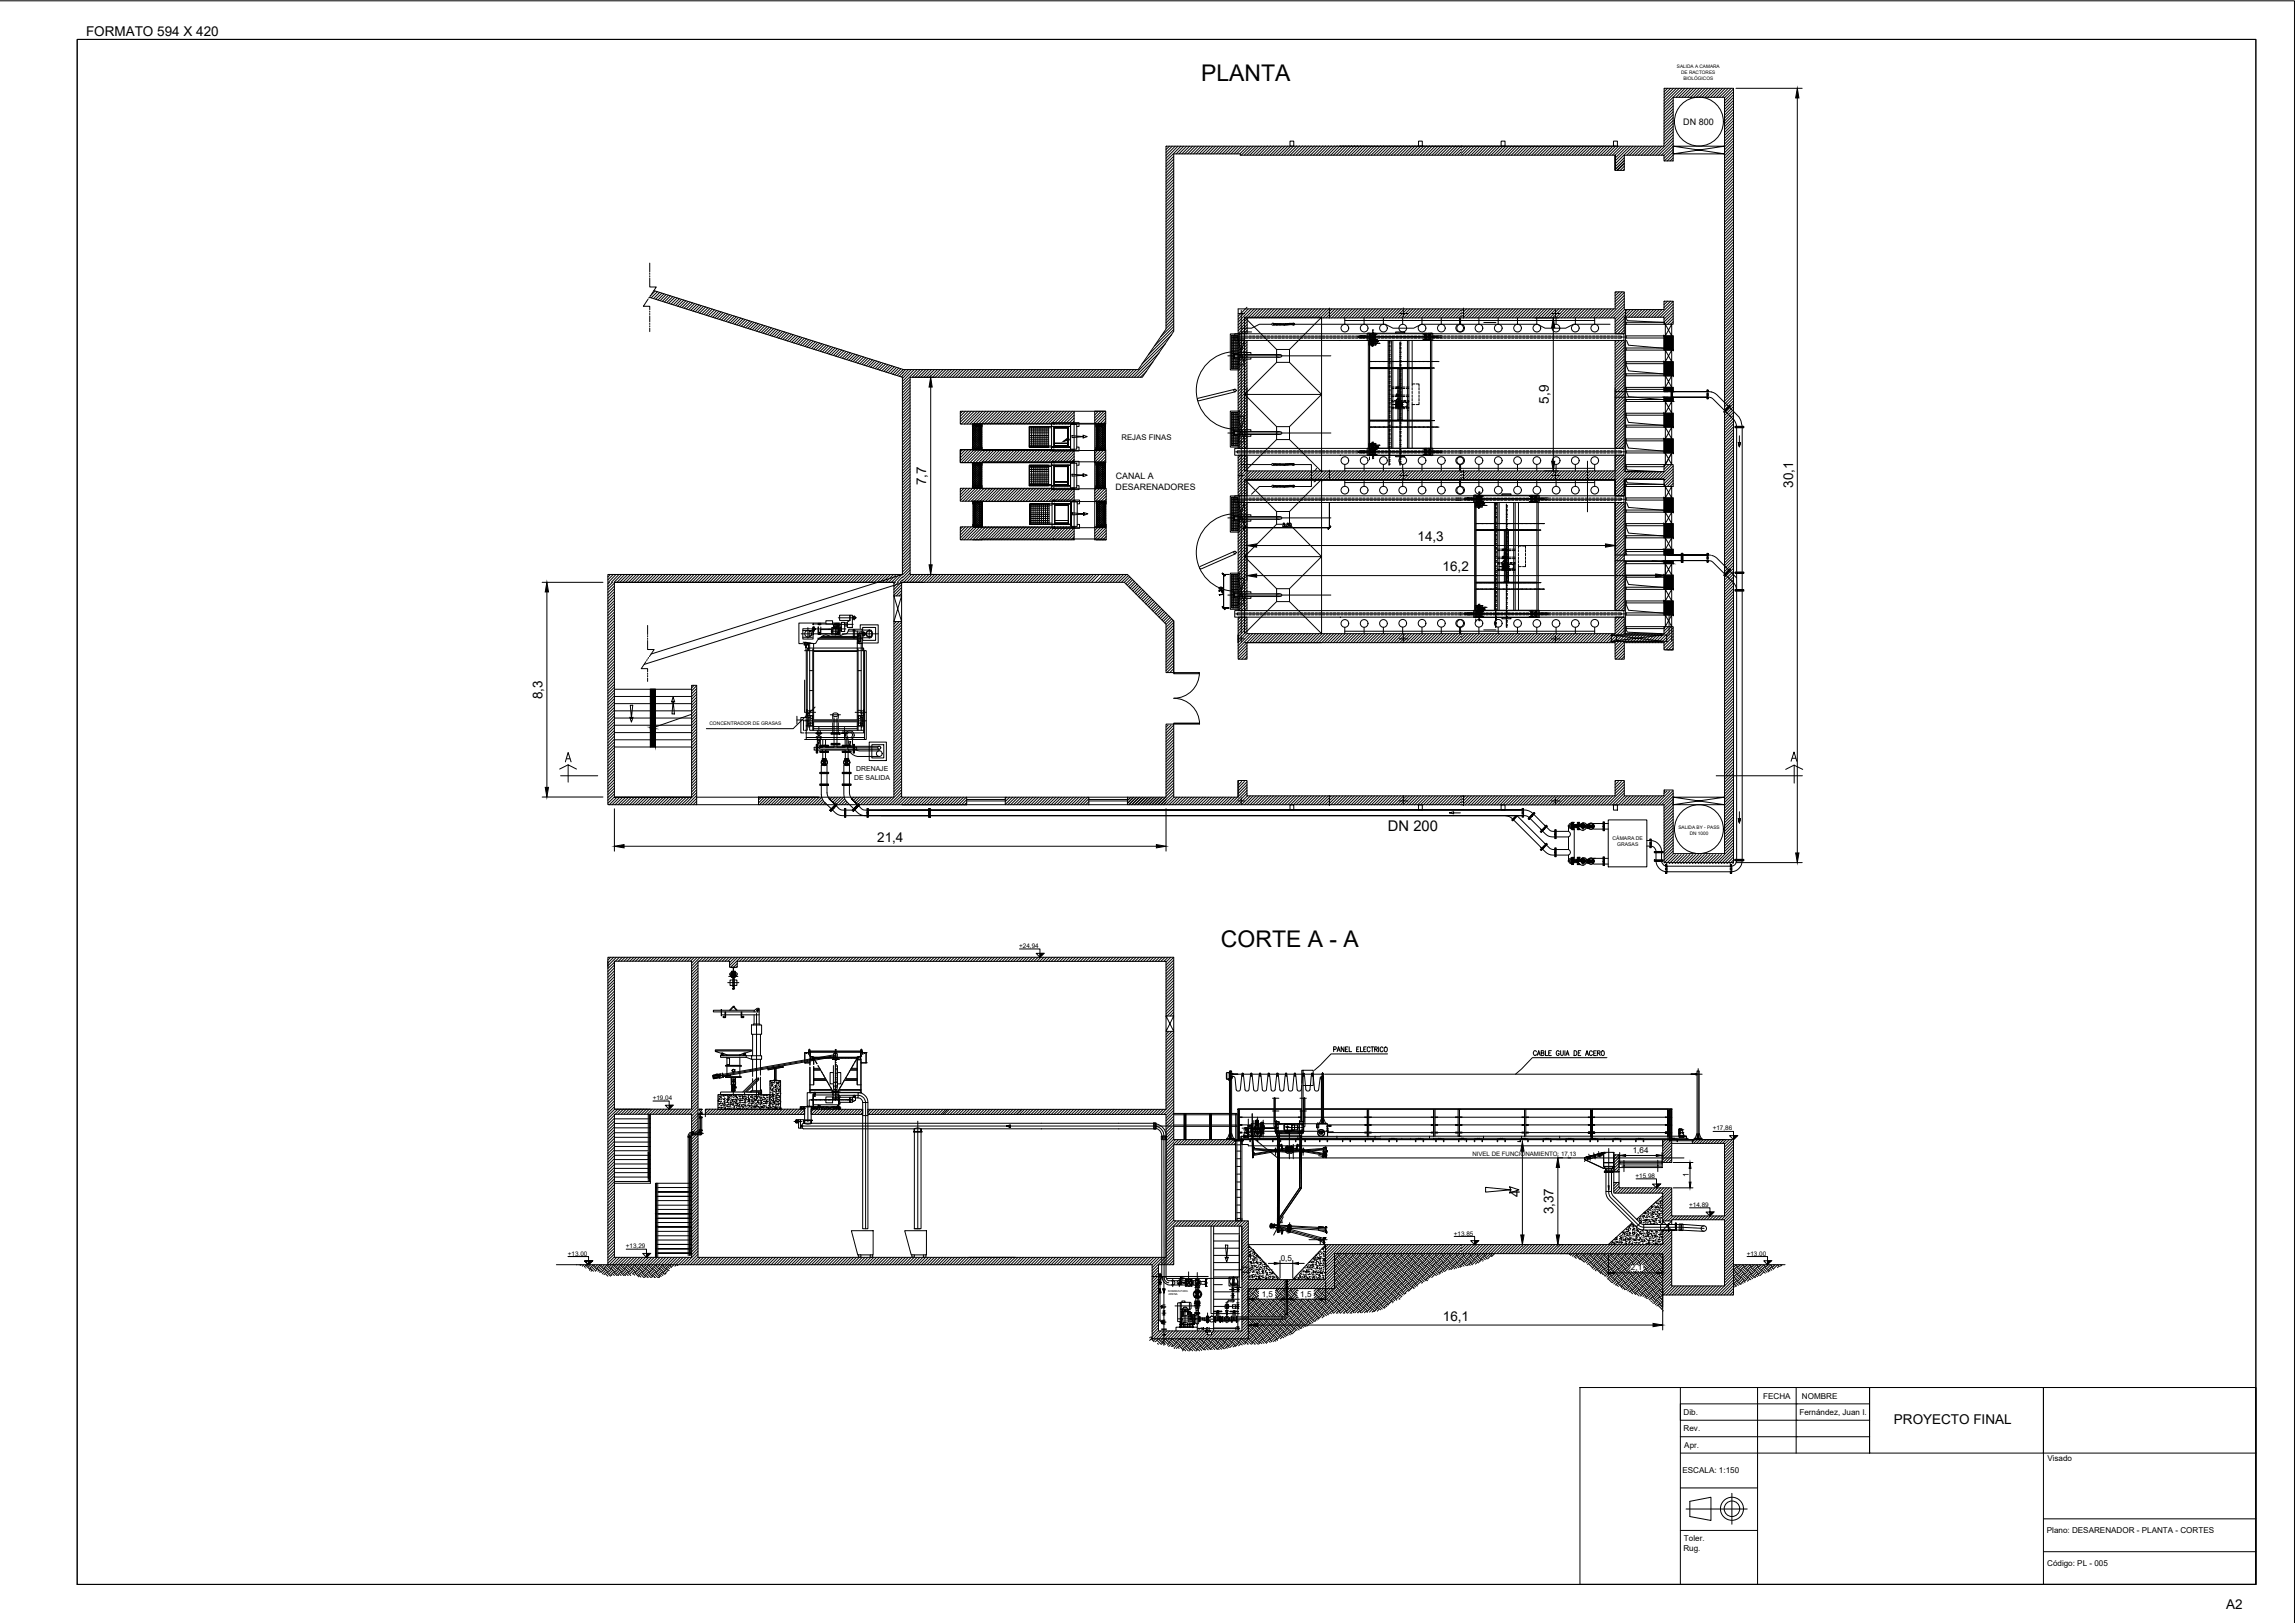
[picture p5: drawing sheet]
<svg xmlns="http://www.w3.org/2000/svg" width="594mm" height="420mm" viewBox="0 0 594 420" stroke-linecap="round" stroke-linejoin="round" font-family="sans-serif">
<defs><g id="words">
<g font-size="5.9">
<text x="310.9" y="21">PLANTA</text>
<text x="316.1" y="245.1">CORTE A - A</text>
</g>
<text font-size="3.8" x="359.3" y="215.2">DN 200</text>
<g font-size="3.5">
<text x="22.3" y="9.3">FORMATO 594 X 420</text>
<text x="400.9" y="104.5" transform="rotate(-90 400.9 104.5)">5,9</text>
<text x="239.8" y="125.6" transform="rotate(-90 239.8 125.6)">7,7</text>
<text x="464.1" y="126.2" transform="rotate(-90 464.1 126.2)">30,1</text>
<text x="366.9" y="140.1">14,3</text>
<text x="373.4" y="147.9">16,2</text>
<text x="140.5" y="181" transform="rotate(-90 140.5 181)">8,3</text>
<text x="227.1" y="218">21,4</text>
<text x="393.4" y="309.8" transform="rotate(-90 393.4 309.8)">4</text>
<text x="402.2" y="314.4" transform="rotate(-90 402.2 314.4)">3,37</text>
<text x="373.5" y="341.9">16,1</text>
<text x="490.3" y="368.6">PROYECTO FINAL</text>
<text x="576.3" y="416.5">A2</text>
</g>
<g font-size="2.3">
<text x="435.7" y="32.3">DN 800</text>
<text x="288.8" y="124.1">CANAL A</text>
<text x="288.8" y="126.8">DESARENADORES</text>
</g>
<g font-size="2.1">
<text x="422.7" y="298.4">1,64</text>
<text x="437.1" y="304.8" transform="rotate(-90 437.1 304.8)">1</text>
<text x="331.5" y="326.4">0,5</text>
<text x="422.2" y="328.9">2,1</text>
<text x="326.6" y="335.7">1,5</text>
<text x="336.6" y="335.7">1,5</text>
<text x="456.4" y="362.1">FECHA</text>
<text x="466.4" y="362.1">NOMBRE</text>
<text x="435.8" y="366.3">Dib.</text>
<text x="435.8" y="370.5">Rev.</text>
<text x="465.8" y="366.3">Fernández, Juan I.</text>
<text x="436" y="374.8">Apr.</text>
<text x="435.5" y="381.3">ESCALA: 1:150</text>
<text x="530" y="378.2">Visado</text>
<text x="435.8" y="401.4">Rug.</text>
<text x="435.9" y="398.9">Toler.</text>
<text x="529.8" y="396.9">Plano: DESARENADOR - PLANTA - CORTES</text>
<text x="529.9" y="405.4">Código: PL - 005</text>
</g>
<text font-size="2" x="290.3" y="113.8">REJAS FINAS</text>
<g font-size="1.8">
<text x="221.1" y="201.8">DE SALIDA</text>
<text x="221.7" y="199.7">DRENAJE</text>
</g>
<g font-size="1.6">
<text x="263.8" y="245.4">+24,94</text>
<text x="169" y="284.8">+19,04</text>
<text x="443.4" y="292.7">+17,86</text>
<text x="381.1" y="299.3">NIVEL DE FUNCIONAMIENTO: 17,13</text>
<text x="423.4" y="305">+15,98</text>
<text x="437.3" y="312.4">+14,89</text>
<text x="162" y="323.2">+13,29</text>
<text x="376.3" y="319.9">+13,85</text>
<text x="147" y="325">+13,00</text>
<text x="452.2" y="325">+13,00</text>
</g>
<g font-size="1.3">
<text x="183.6" y="187.6">CONCENTRADOR DE GRASAS</text>
<text x="417.4" y="217.5">CÁMARA DE</text>
<text x="418.6" y="219.1">GRASAS</text>
</g>
<g font-size="1.2">
<text x="434.1" y="17.6">SALIDA A CAMARA</text>
<text x="435.2" y="19.1">DE RACTORES</text>
<text x="435.8" y="20.8">BIOLÓGICOS</text>
<text x="434.5" y="214.6">SALIDA BY - PASS</text>
<text x="437.4" y="216.1">DN 1000</text>
</g>
<g font-size=".7">
<text x="302.4" y="334.4">BOMBAS PARA</text>
<text x="302.5" y="335.3">ARENA</text>
</g>
</g></defs>
<!-- layer: 0 -->
<g fill="none" stroke="#000" stroke-width=".26">
<path d="M0 .2h593.9v420M20 10.2h563.9v400h-563.9zM302 37.8l-.2 .1M302.7 37.8l-.9 .9M303.4 37.8l-1.6 1.7M304.2 37.8l-2.4 2.4M304.9 37.8l-3.1 3.2M305.7 37.8l-3.9 3.9M306.4 37.8l-1.9 2M307.2 37.8l-2 2M307.9 37.8l-2 2M308.7 37.8l-2 2"/>
<path d="M309.4 37.8l-2 2M310.2 37.8l-2 2M310.9 37.8l-2 2M311.7 37.8l-2 2M312.4 37.8l-2 2M313.2 37.8l-2.1 2M313.9 37.8l-2 2M314.7 37.8l-2 2M315.4 37.8l-2 2M316.1 37.8l-1.9 2M316.9 37.8l-2 2M317.6 37.8l-2 2"/>
<path d="M318.4 37.8l-2 2M319.2 37.8l-2.1 2M319.9 37.8l-2 2M320.6 37.8l-2 2M321.4 37.8l-2 2M322.1 37.8l-2 2M323 37.8l-2.1 2M323.7 37.8l-2.3 2.3M324.4 37.8l-2.3 2.3M325.2 37.8l-2.4 2.3M325.9 37.8l-2.3 2.3M326.6 37.8l-2.3 2.3"/>
<path d="M327.4 37.8l-2.3 2.3M328.1 37.8l-2.3 2.3M328.9 37.8l-2.3 2.3M329.6 37.8l-2.3 2.3M330.4 37.8l-2.4 2.3M331.1 37.8l-2.3 2.3M331.9 37.8l-2.4 2.3M332.7 37.8l-2.4 2.3M333.4 37.8l-2.4 2.3M333.9 36.5h1v1.3h-1zM334.2 37.8l-2.4 2.3M334.9 37.8l-2.4 2.3"/>
<path d="M335.7 37.8l-2.4 2.3M336.4 37.8l-2.4 2.3M337.1 37.8l-2.3 2.3M337.9 37.8l-2.4 2.3M338.7 37.8l-2.4 2.3M339.4 37.8l-2.4 2.3M340.2 37.8l-2.4 2.3M340.9 37.8l-2.4 2.3M341.7 37.8l-2.4 2.3M342.4 37.8l-2.4 2.3M343.2 37.8l-2.4 2.3M343.9 37.8l-2.4 2.3"/>
<path d="M344.6 37.8l-2.3 2.3M345.4 37.8l-2.4 2.3M346.2 37.7l-2.5 2.4M346.8 37.8h83.9l.1-14.9h17.9v200.4h-17.9l-.1-15M346.9 37.7l-2.4 2.4M347.7 37.7l-2.5 2.4M348.4 37.7l-2.4 2.4M349.2 37.7l-2.4 2.4M349.9 37.7l-2.4 2.4M350.6 37.7l-2.4 2.4M351.4 37.7l-2.4 2.4M352.2 37.7l-2.5 2.4"/>
<path d="M352.9 37.7l-2.4 2.4M353.7 37.7l-2.5 2.4M354.4 37.8l-2.4 2.3M355.1 37.8l-2.4 2.3M355.9 37.8l-2.4 2.3M356.6 37.8l-2.4 2.3M357.4 37.8l-2.4 2.3M358.1 37.8l-2.4 2.3M358.9 37.8l-2.5 2.3M359.6 37.8l-2.4 2.3M360.3 37.8l-2.3 2.3M361.1 37.8l-2.4 2.3"/>
<path d="M361.9 37.8l-2.4 2.3M362.6 37.8l-2.4 2.3M363.3 37.8l-2.4 2.3M364.1 37.8l-2.4 2.3M364.8 37.8l-2.3 2.3M365.6 37.8l-2.4 2.3M366.3 37.8l-2.4 2.3M367.1 37.8l-2.4 2.3M367.2 36.5h1v1.3h-1zM367.8 37.8l-2.4 2.3M368.6 37.8l-2.4 2.3M369.3 37.8l-2.4 2.3"/>
<path d="M370.1 37.8l-2.4 2.3M370.8 37.8l-2.4 2.3M371.6 37.8l-2.4 2.3M372.3 37.8l-2.4 2.3M373.1 37.8l-2.4 2.3M373.8 37.8l-2.4 2.3M374.6 37.8l-2.4 2.3M375.3 37.8l-2.4 2.3M376 37.8l-2.3 2.3M376.8 37.8l-2.4 2.3M377.5 37.8l-2.3 2.3M378.2 38.6l-1.6 1.5"/>
<path d="M378.2 39.3l-.8 .8M378.3 37.8l-2.4 2.3M378.6 37.8l-.4 .4M379.4 37.8l-1.2 1.1M380.1 37.8l-1.9 1.9M380.9 37.8l-2.4 2.3M381.6 37.8l-2.3 2.3M382.4 37.8l-2.4 2.3M383.1 37.8l-2.3 2.3M383.9 37.8l-2.4 2.3M384.6 37.8l-2.3 2.3M385.4 37.8l-2.4 2.3"/>
<path d="M386.1 37.8l-2.3 2.3M386.8 37.8l-2.3 2.3M387.6 37.8l-2.3 2.3M388.3 37.8l-2.3 2.3M388.6 36.5h1v1.3h-1zM389.1 37.8l-2.3 2.3M389.8 37.8l-2.3 2.3M390.6 37.8l-2.4 2.3M391.3 37.8l-2.3 2.3M392.1 37.8l-2.3 2.3M392.8 37.8l-2.3 2.3M393.6 37.8l-2.4 2.3"/>
<path d="M394.3 37.8l-2.3 2.3M395.1 37.8l-2.4 2.3M395.8 37.8l-2.3 2.3M396.6 37.8l-2.4 2.3M397.3 37.8l-2.3 2.3M398.1 37.8l-2.4 2.3M398.8 37.8l-2.3 2.3M399.5 37.8l-2.3 2.3M400.3 37.8l-2.3 2.3M401.1 37.8l-2.4 2.3M401.8 37.8l-2.3 2.3M402.5 37.8l-2.3 2.3"/>
<path d="M403.3 37.8l-2.3 2.3M404 37.8l-2.3 2.3M404.7 37.8l-2.2 2.3M405.5 37.8l-2.3 2.3M406.3 37.8l-2.4 2.3M407 37.8l-2.3 2.3M407.8 37.8l-2.4 2.3M408.5 37.8l-2.3 2.3M409.2 37.8l-2.2 2.3M410 37.8l-2.3 2.3M410.8 37.8l-2.4 2.3M411.5 37.8l-2.3 2.3"/>
<path d="M412.2 37.8l-2.3 2.3M413 37.8l-2.3 2.3M413.7 37.8l-2.3 2.3M414.5 37.8l-2.3 2.3M415.2 37.8l-2.3 2.3M416 37.8l-2.3 2.3M416.7 37.8l-2.3 2.3M417.5 37.8l-2.3 2.3M417.7 36.5h1v1.3h-1zM418.1 37.8h-116.3v47.4l-7.2 10.5h-60.7l-64.7-20.5M418.2 37.8l-2.3 2.3M419 37.8l-2.4 2.3"/>
<path d="M419.7 37.8l-2.3 2.3M420.5 37.8l-2.4 2.4h-97v-.4h-17.3v46l-8.1 11.9h-60.1v51h56.2l12 12v13.4h-2v-12.5l-10.8-10.9h-57.6h5.5M421.2 37.8l-3.1 3.1M422 37.8l-3.9 3.9M422.7 37.8l-4.6 4.6M423.5 37.8l-2.4 2.4M424.2 37.8l-2.3 2.4M424.9 37.8l-2.3 2.4M425.7 37.8l-2.4 2.4M426.4 37.8l-2.3 2.4M427.2 37.8l-2.3 2.4M427.9 37.8l-2.3 2.4"/>
<path d="M428.7 37.8l-2.4 2.4M429.4 37.8l-2.3 2.4M430.1 37.8l-2.3 2.4M431 22.9l-.3 .1M431.7 22.9l-1 .9M432.4 22.9l-1.7 1.7M433.1 39.8h13.3v-2h-13.3v2l13.3-2v2l-13.3-2-2.4 2.4M433.1 26l-2.4 2.3M433.1 26.7l-2.4 2.3M433.1 27.4l-2.4 2.4M433.1 28.2l-2.4 2.3M433.1 28.9l-2.4 2.4"/>
<path d="M433.1 29.7l-2.4 2.3M433.1 30.4l-2.4 2.4M433.1 31.2l-2.4 2.3M433.1 31.9l-2.4 2.3M433.1 32.7l-2.4 2.3M433.1 33.4l-2.4 2.4M433.1 34.2l-2.4 2.3M433.1 34.9l-2.4 2.4M433.1 35.7l-4.5 4.5M433.1 36.4l-3.8 3.8M433.1 37.2l-3 3M433.1 38.7l-2.4 2.3"/>
<path d="M433.1 39.4l-2.3 2.3M433.2 22.9l-2.5 2.4M434 22.9l-3.3 3.1M434.7 22.9l-4 3.9M435.4 22.9l-4.7 4.6M436.2 22.9l-2.3 2.3M436.9 22.9l-2.3 2.3M437.7 22.9l-2.3 2.3M438.4 22.9l-2.3 2.3M439.2 22.9l-2.4 2.3M439.9 22.9l-2.3 2.3M440.6 22.9l-2.2 2.3"/>
<path d="M441.4 22.9l-2.3 2.3M442.1 22.9l-2.3 2.3M442.9 22.9l-2.3 2.3M443.7 22.9l-2.4 2.3M444.4 22.9l-2.4 2.3M445.1 22.9l-2.3 2.3M445.9 22.9l-2.3 2.3M446.6 22.9l-2.3 2.3M447.4 22.9l-2.3 2.3M448.1 22.9l-2.3 2.3M448.7 23l-2.3 2.3M448.7 23.7l-2.3 2.4"/>
<path d="M448.7 24.5l-2.3 2.3M448.7 25.2l-2.3 2.4M448.7 26l-2.3 2.3M448.7 26.7l-2.3 2.4M448.7 27.5l-2.3 2.3M448.7 28.2l-2.3 2.4M448.7 29l-2.3 2.3M448.7 29.7l-2.3 2.3M448.7 30.5l-2.3 2.3M448.7 31.2l-2.3 2.4M448.7 32l-2.3 2.3M448.7 32.7l-2.3 2.4"/>
<path d="M448.7 33.5l-2.3 2.3M448.7 34.2l-2.3 2.3M448.7 35l-2.3 2.3M448.7 35.7l-2.3 2.3M448.7 36.4l-2.3 2.4M448.7 37.2l-2.3 2.3M448.7 37.9l-2.3 2.4M448.7 38.7l-2.3 2.3M448.7 39.5l-2.3 2.3M449.4 22.9h17.1M465.2 25.4v195.4M303.8 40.5l-2 2"/>
<path d="M303.8 41.2l-2 2M303.8 42l-2 1.9M303.8 42.7l-2 2M303.8 43.4l-2 2.1M303.8 44.2l-2 2M303.8 45l-2 1.9M303.8 45.7l-2 2M303.8 46.4l-2 2M303.8 47.2l-2 1.9M303.8 47.9l-2 2M303.8 48.7l-2 2M303.8 49.4l-2 2"/>
<path d="M303.8 50.2l-2 2M303.8 50.9l-2 2M303.8 51.6l-2 2M303.8 52.4l-2 2M303.8 53.2l-2 2M303.8 53.9l-2 2M303.8 54.7l-2 1.9M303.8 55.4l-2 2M303.8 56.2l-2 1.9M303.8 56.9l-2 2M303.8 57.7l-2 1.9M303.8 58.4l-2 2"/>
<path d="M303.8 59.1l-2 2.1M303.8 59.9l-2 2M378.2 40l-.1 .1M418.1 44.1v-3.9v3.9h2.4v-3.9h10.2v1.5h2.4v-16.5h13.3v195.8h-13.3v-16.5h-2.4v1.5h-10.2v-3.9h-2.4v3.9h-95.3v-3.9h-2.3v4.3M418.1 43.9l2.4-2.3-2.4 2.3M418.6 44.1l1.9-1.8-1.8 1.8M420.5 40.9l-2.4 2.3M420.5 43.8l-.3 .3M420.5 43.1l-1.1 1M433.1 41.7h.1M433.1 40.1l-1.5 1.6M433.1 40.9l-.8 .8"/>
<path d="M448.7 44.7l-2.3 2.3M448.7 40.2l-2.3 2.3M448.7 40.9l-2.3 2.4M448.7 41.7l-2.3 2.3M448.7 42.4l-2.3 2.4M448.7 43.2l-2.3 2.3M448.7 43.9l-2.3 2.4M448.7 45.4l-2.3 2.4M448.7 46.2l-2.3 2.3M448.7 46.9l-2.3 2.3M448.7 47.7l-2.3 2.3M448.7 48.4l-2.3 2.4"/>
<path d="M448.7 49.1l-2.3 2.4M448.7 49.9l-2.3 2.3M448.7 50.7l-2.3 2.3M448.7 51.4l-2.3 2.3M448.7 52.2l-2.3 2.3M448.7 52.9l-2.3 2.3M448.7 53.6l-2.3 2.4M448.7 54.4l-2.3 2.3M448.7 55.2l-2.3 2.3M448.7 55.9l-2.3 2.3M448.7 56.6l-2.3 2.4M448.7 57.4l-2.3 2.3"/>
<path d="M448.7 58.1l-2.3 2.4M448.7 58.9l-2.3 2.3M448.7 59.6l-2.3 2.4M167.8 77.4l-1.3 1.9h1.7v.9M167.9 77.2l.2-.2 65.5 20.7v51h-76.2v59.6h22.9v-30.9h-1.3v29h-20h20M168.2 72v2.3h1.7l-1.2 1.9M168.2 68.1v2.3M168.2 70.7v.3M168.2 71.4v.3M168.5 76.4l-.2 .3M169.6 75.4l-1.3 1.3M170.2 75.5l-1.6 1.6"/>
<path d="M170.8 75.7l-1.6 1.6M171.3 75.9l-1.6 1.6M171.9 76.1l-1.6 1.6M172.4 76.2l-1.5 1.7M173 76.4l-1.6 1.6M173.6 76.6l-1.6 1.6M174.2 76.8l-1.6 1.6M174.7 77l-1.6 1.5M175.3 77.1l-1.6 1.6M175.9 77.3l-1.6 1.6M176.4 77.5l-1.6 1.6M177 77.7l-1.6 1.6"/>
<path d="M177.5 77.9l-1.5 1.6M178.1 78l-1.6 1.6M178.7 78.2l-1.6 1.6M179.3 78.4l-1.6 1.6M179.8 78.6l-1.5 1.6M180.4 78.8l-1.6 1.5M181 79l-1.6 1.6M181.5 79.1l-1.5 1.6M182.1 79.3l-1.6 1.6M182.7 79.5l-1.6 1.6M183.3 79.7l-1.6 1.5M183.8 79.8l-1.6 1.6"/>
<path d="M303.8 60.7l-2 2M303.8 61.4l-2 2M303.8 62.1l-2 2M303.8 62.9l-2 2M303.8 63.6l-2 2M303.8 64.3l-2 2.1M303.8 65.1l-2 2M303.8 65.9l-2 2M303.8 66.6l-2 2M303.8 67.4l-2 1.9M303.8 68.1l-2 2M303.8 68.8l-2 2.1"/>
<path d="M303.8 69.6l-2 2M303.8 70.4l-2 1.9M303.8 71.1l-2 2M303.8 71.9l-2 1.9M303.8 72.6l-2 2M303.8 73.4l-2 1.9M303.8 74.1l-2 2M303.8 74.8l-2 2M303.8 75.6l-2 2M303.8 76.3l-2 2.1M303.8 77.1l-2 2M303.8 77.9l-2 1.9"/>
<path d="M303.8 78.6l-2 2M303.8 79.3l-2 2M322.8 79.5l-2.3 2.4M323.1 80l-2.6 2.6M323.9 80l-3.4 3.4M324.7 80l-4.2 4.1M325.4 80l-2.4 2.3M326.1 80l-2.3 2.3M326.9 80l-2.3 2.3M327.6 80l-2.3 2.3M328.4 80l-2.3 2.3M329.1 80l-2.3 2.3"/>
<path d="M329.9 80l-2.4 2.3M330.6 80l-2.3 2.3M331.4 80l-2.3 2.3M332.1 80l-2.3 2.3M332.9 80l-2.4 2.3M333.6 80l-2.3 2.3M334.3 80l-2.3 2.3M335.1 80l-2.4 2.3M335.9 80l-2.4 2.3M336.6 80l-2.3 2.3M337.4 80l-2.4 2.3M338.1 80l-2.4 2.3"/>
<path d="M338.8 80l-2.3 2.3M339.6 80l-2.3 2.3M340.4 80l-2.4 2.3M341.1 80l-2.3 2.3M341.8 80l-2.3 2.3M342.6 80l-2.3 2.3M343.3 80l-2.3 2.3M344 80l-2.2 2.3M344.1 79.8v2.5M344.8 80l-2.3 2.3M345.6 80l-2.4 2.3M346.3 80l-2.3 2.3"/>
<path d="M347 80l-2.3 2.3M347.8 80l-2.3 2.3M348.5 80l-2.3 2.3M349.3 80l-2.3 2.3M350.1 80l-2.4 2.3M350.8 80l-2.4 2.3M351.5 80l-2.3 2.3M352.3 80l-2.3 2.3M353 80l-2.3 2.3M353.8 80l-2.3 2.3M354.5 80l-2.3 2.3M355.3 80l-2.4 2.3"/>
<path d="M356 80l-2.3 2.3M356.8 80l-2.4 2.3M357.5 80l-2.3 2.3M358.3 80l-2.4 2.3M359 80l-2.3 2.3M359.7 80l-2.3 2.3M360.5 80l-2.3 2.3M361.3 80l-2.4 2.3M362 80l-2.3 2.3M362.8 80l-2.4 2.3M363.3 79.7v2.3M363.5 80l-2.3 2.3"/>
<path d="M364.2 80l-2.3 2.3M365 80l-2.3 2.3M365.7 80l-2.3 2.3M366.5 80l-2.3 2.3M367.2 80l-2.3 2.3M368 80l-2.4 2.3M368.7 80l-2.3 2.3M369.5 80l-2.3 2.3M370.2 80l-2.3 2.3M371 80l-2.4 2.3M371.7 80l-2.3 2.3M372.5 80l-2.4 2.3"/>
<path d="M373.2 80l-2.3 2.3M374 80l-2.4 2.3M374.7 80l-2.3 2.3M375.5 80l-2.4 2.3M376.2 80l-2.3 2.3M377 80l-2.4 2.3M377.7 80l-2.3 2.3M378.8 79.8v2.5M378.8 80l-.6 .6M379.6 80l-1.4 1.3M380.4 80l-2.2 2.1M381.1 80l-2.3 2.3"/>
<path d="M381.8 80l-2.3 2.3M382.6 80l-2.4 2.3M383.3 80l-2.3 2.3M384.1 80l-2.4 2.3M384.9 80l-2.4 2.3M385.6 80l-2.4 2.3M386.3 80l-2.3 2.3M387.1 80l-2.4 2.3M387.8 80l-2.3 2.3M388.6 80l-2.4 2.3M389.3 80l-2.3 2.3M390.1 80l-2.4 2.3"/>
<path d="M390.8 80l-2.3 2.3M391.5 80l-2.2 2.3M392.3 80l-2.3 2.3M393 80l-2.3 2.3M393.8 80l-2.3 2.3M394.5 80l-2.3 2.3M395.3 80l-2.4 2.3M396 80l-2.3 2.3M396.8 80l-2.3 2.3M397.5 80l-2.3 2.3M398.3 80l-2.4 2.3M399 80l-2.3 2.3"/>
<path d="M399.8 80l-2.4 2.3M400.5 80l-2.3 2.3M401.3 80l-2.4 2.3M402 80l-2.3 2.3M402.8 80l-2.4 2.3M403.5 80l-2.3 2.3M404.2 80l-2.3 2.3M405 80l-2.3 2.3M405.8 80l-2.4 2.3M406.5 80l-2.3 2.3M407.2 80l-2.3 2.3M408 80l-2.3 2.3"/>
<path d="M408.7 80l-2.3 2.3M409.5 80l-2.3 2.3M410.3 80l-2.4 2.3M411 80l-2.4 2.3M411.7 80l-2.3 2.3M412.5 80l-2.3 2.3M413.2 80l-2.3 2.3M414 80l-2.4 2.3M414.7 80l-2.3 2.3M415.5 80l-2.4 2.3M416.2 80l-2.3 2.3M417 80l-2.4 2.3"/>
<path d="M417.7 80l-2.3 2.3M418.4 75.6l-.3 .2M419.1 75.6l-1 1M419.9 75.6l-1.8 1.7M420.5 79.5l-2.9 2.8M420.5 75.7l-2.4 2.4M420.5 76.5l-2.4 2.3M420.5 77.3l-2.4 2.2M420.5 78l-4.4 4.3M420.5 78.7l-3.6 3.6M430.9 78l-.2 .1M431.7 78l-1 .9"/>
<path d="M432.4 78l-1.7 1.6M433.1 78l-4.1 4.1M433.1 78.8l-3.4 3.3M433.1 79.5l-2.6 2.6M448.7 60.4l-2.3 2.3M448.7 61.1l-2.3 2.4M448.7 61.9l-2.3 2.3M448.7 62.6l-2.3 2.3M448.7 63.4l-2.3 2.3M448.7 64.1l-2.3 2.4M448.7 64.9l-2.3 2.3M448.7 65.6l-2.3 2.3"/>
<path d="M448.7 66.4l-2.3 2.3M448.7 67.1l-2.3 2.3M448.7 67.9l-2.3 2.3M448.7 68.6l-2.3 2.4M448.7 69.3l-2.3 2.4M448.7 70.1l-2.3 2.3M448.7 70.9l-2.3 2.3M448.7 71.6l-2.3 2.3M448.7 72.3l-2.3 2.4M448.7 73.1l-2.3 2.3M448.7 73.8l-2.3 2.4M448.7 74.6l-2.3 2.3"/>
<path d="M448.7 75.3l-2.3 2.4M448.7 76.1l-2.3 2.3M448.7 76.8l-2.3 2.4M448.7 77.6l-2.3 2.3M448.7 78.3l-2.3 2.3M448.7 79.1l-2.3 2.3M448.7 79.8l-2.3 2.4M168.2 80.5v.3M168.2 81.2v.2M168.2 81.8v1.6M168.2 83.7v.3M168.2 84.3v.3"/>
<path d="M168.2 85v.9M184.4 80l-1.6 1.6M184.9 80.2l-1.6 1.6M185.5 80.4l-1.6 1.6M186.1 80.6l-1.6 1.6M186.6 80.7l-1.6 1.6M187.2 80.9l-1.6 1.6M187.8 81.1l-1.6 1.6M188.3 81.3l-1.5 1.5M188.9 81.4l-1.6 1.7M189.5 81.7l-1.6 1.5M190.1 81.8l-1.6 1.6"/>
<path d="M190.6 82l-1.6 1.6M191.2 82.2l-1.6 1.6M191.8 82.3l-1.6 1.6M192.3 82.6l-1.5 1.5M192.9 82.7l-1.6 1.6M193.5 82.9l-1.6 1.6M194.1 83.1l-1.7 1.6M194.6 83.3l-1.6 1.6M195.2 83.4l-1.7 1.6M195.7 83.6l-1.6 1.6M196.3 83.8l-1.6 1.6M196.8 84l-1.5 1.6"/>
<path d="M197.4 84.2l-1.6 1.5M198 84.3l-1.6 1.6M198.6 84.5l-1.6 1.6M199.1 84.7l-1.6 1.6M199.7 84.9l-1.6 1.5M200.3 85l-1.6 1.6M200.8 85.2l-1.5 1.6M201.4 85.4l-1.6 1.6M202 85.6l-1.6 1.6M202.6 85.8l-1.6 1.6M203.1 85.9l-1.6 1.6M203.7 86.1l-1.6 1.6"/>
<path d="M204.3 86.3l-1.7 1.6M204.8 86.5l-1.6 1.6M205.4 86.7l-1.6 1.6M206 86.9l-1.7 1.5M206.5 87l-1.6 1.6M207.1 87.2l-1.6 1.6M207.6 87.4l-1.5 1.6M208.2 87.5l-1.6 1.7M208.8 87.7l-1.6 1.6M209.3 87.9l-1.5 1.6M209.9 88.1l-1.6 1.6M210.5 88.3l-1.6 1.6"/>
<path d="M211.1 88.5l-1.6 1.5M211.6 88.6l-1.5 1.7M212.2 88.8l-1.6 1.6M212.8 89l-1.6 1.6M213.3 89.2l-1.5 1.6M213.9 89.4l-1.6 1.5M214.5 89.5l-1.6 1.6M215.1 89.7l-1.7 1.6M215.6 89.9l-1.6 1.6M216.2 90.1l-1.6 1.6M216.7 90.3l-1.6 1.6M217.3 90.4l-1.6 1.6"/>
<path d="M217.9 90.6l-1.6 1.6M218.4 90.8l-1.6 1.6M219 91l-1.6 1.6M219.6 91.2l-1.6 1.6M220.1 91.4l-1.5 1.5M220.7 91.5l-1.6 1.6M221.3 91.7l-1.6 1.6M221.9 91.9l-1.6 1.6M222.4 92l-1.6 1.6M223 92.2l-1.6 1.6M223.6 92.4l-1.6 1.6M224.1 92.6l-1.6 1.6"/>
<path d="M224.7 92.8l-1.6 1.6M225.3 93l-1.7 1.6M225.8 93.1l-1.6 1.6M226.4 93.3l-1.6 1.6M226.9 93.5l-1.6 1.6M227.5 93.7l-1.6 1.6M228.1 93.9l-1.6 1.6M228.6 94.1l-1.5 1.5M229.2 94.2l-1.6 1.6M229.8 94.4l-1.6 1.6M230.4 94.6l-1.6 1.6M230.9 94.7l-1.6 1.7"/>
<path d="M231.5 94.9l-1.6 1.6M232.1 95.1l-1.6 1.6M232.6 95.3l-1.5 1.6M233.2 95.5l-1.6 1.6M233.7 95.7l-.1 .1M233.7 97.3l-.4 .3M233.8 95.7l-1.6 1.5M233.8 96.4l-1.1 1.1M234.4 95.7l-.8 .8M235.2 95.7l-1.6 1.6M235.6 98.3l-2 1.9M235.6 99l-2 2"/>
<path d="M235.6 99.7l-2 2M235.9 95.7l-2.3 2.3M236.6 95.7l-3 3.1M237.4 95.7l-3.8 3.8M238.2 95.7l-2.1 2M238.9 95.7l-2 2M239.6 95.7l-1.9 2M240.4 95.7l-2 2M241.1 95.7l-2 2M241.9 95.7l-2 2M242.7 95.7l-2.1 2M243.4 95.7l-2 2"/>
<path d="M244.1 95.7l-2 2h-5.8M244.9 95.7l-2 2M245.6 95.7l-2 2M246.3 95.7l-2 2M247.1 95.7l-2 2M247.9 95.7l-2.1 2M248.6 95.7l-2 2M249.3 95.7l-1.9 2M250.1 95.7l-2 2M250.8 95.7l-2 2M251.6 95.7l-2 2M252.3 95.7l-1.9 2"/>
<path d="M253.1 95.7l-2 2M253.8 95.7l-2 2M254.6 95.7l-2 2M255.3 95.7l-1.9 2M256.1 95.7l-2 2M256.8 95.7l-2 2M257.6 95.7l-2 2M258.3 95.7l-2 2M259.1 95.7l-2.1 2M259.8 95.7l-2 2M260.6 95.7l-2 2M261.3 95.7l-2 2"/>
<path d="M262 95.7l-1.9 2M262.8 95.7l-2 2M263.6 95.7l-2.1 2M264.3 95.7l-2 2M265 95.7l-1.9 2M265.8 95.7l-2 2M266.5 95.7l-2 2M267.3 95.7l-2 2M268.1 95.7l-2.1 2M268.8 95.7l-2 2M269.5 95.7l-2 2M270.3 95.7l-2 2"/>
<path d="M271 95.7l-2 2M271.8 95.7l-2 2M272.5 95.7l-2 2M273.3 95.7l-2 2M274 95.7l-2 2M274.8 95.7l-2 2M275.5 95.7l-2 2M276.3 95.7l-2 2M277 95.7l-2 2M277.7 95.7l-1.9 2M278.5 95.7l-2 2M279.3 95.7l-2.1 2"/>
<path d="M280 95.7l-2 2M280.8 95.7l-2 2M281.5 95.7l-2 2M282.2 95.7l-2 2M283 95.7l-2 2M283.7 95.7l-2 2M284.5 95.7l-2 2M285.2 95.7l-2 2M286 95.7l-2 2M286.7 95.7l-2 2M287.5 95.7l-2 2M288.2 95.7l-2 2"/>
<path d="M289 95.7l-2 2M289.7 95.7l-2 2M290.5 95.7l-2 2M291.2 95.7l-2 2M292 95.7l-2 2M292.7 95.7l-2 2M293.5 95.7l-2 2M294.2 95.7l-2 2M296.8 96.1l-1.6 1.6M298.4 93.7l-4 4M300.1 91.4l-6.4 6.3M301.7 89l-8.8 8.7"/>
<path d="M303.3 86.6l-7.7 7.6M303.8 80.1l-2 2M303.8 80.8l-2 2M303.8 81.6l-2 2M303.8 82.3l-2 2M303.8 83.1l-2 1.9M303.8 83.8l-3.3 3.4M303.8 84.5l-4.9 5M303.8 85.3l-6.5 6.6M317.8 92.1h26.7M318.5 86.4h2.3v9.4h-2.3zM318.8 86.8h1.7v8.7h-1.7z"/>
<path d="M318.8 87h1.7M318.8 87.3h1.7M318.8 87.8h1.7M318.8 88.2h1.7M318.8 88.6h1.7M318.8 89h1.7M318.8 89.4h1.7M318.8 89.8h1.7M318.8 90.3h1.7M318.8 90.7h1.7M318.8 91.1h1.7M318.8 91.5h.6"/>
<path d="M318.8 91.9h.6M318.8 92.4h.6M318.8 92.8h.6M318.8 93.2h1.7M318.8 93.6h1.7M318.8 94h1.7M318.8 94.4h1.7M318.8 94.8h1.7M318.8 95.3h1.7M318.9 86.8v8.7M319.3 86.8v8.7M319.4 91.4l.1 1.4z"/>
<path d="M319.5 91.8h11.7a.42 .42 0 0 1 .6 .3 .42 .42 0 0 1-.6 .4h-11.7M319.5 91.5h1M319.5 92.8h1M319.6 86.4h100.8v1.7h-100.8zM319.7 91.1a10 10 0 0 0-10 10 10 10 0 0 0 10 10M319.7 86.8v5M319.7 92.5v3M319.8 87.2h101M320.2 86.8v5M320.2 92.5v3M320.5 87.8l1.7 6.6h-1.7l1.7-6.6zM320.5 93h.6"/>
<path d="M320.5 91.3h.6M320.5 81.2h1.7M321 88.1l-.5 .5M321.1 87h-.8v.5h.8M321.3 82.1v40M321.3 80.3v1.7M321.4 87h.6M321.4 87.5h.6M321.5 91.3h2.3v.3M321.5 93h.7M321.7 88.1l-1.2 1.3M322.2 82.1h19.9l-8.3 8.4"/>
<path d="M322.2 91.3v1.7h1.6v-.4M322.3 87h.7M322.3 87.5h.7M322.5 88.1l-2 2M322.8 88.5l-2.3 2.3M322.8 89.2l-2.3 2.4M322.8 90l-2.3 2.4M322.8 90.8l-2.3 2.3M322.8 91.5l-2.3 2.4M322.8 92.2l-2.3 2.4M322.8 93l-2.3 2.3M322.8 93.8l-2.3 2.3"/>
<path d="M322.8 94.5l-2.3 2.4M322.8 95.3l-2.3 2.3M322.8 96l-2.3 2.3M322.8 96.8l-2.3 2.3M322.8 97.5l-2.3 2.3M322.8 98.3l-2.3 2.2M322.8 99l-2.3 2.3M322.8 99.7l-2.3 2.4M322.8 82.5l-2.3 2.4M322.8 83.3l-2.3 2.3M322.8 84l-2.3 2.4M322.8 84.8l-1.6 1.6"/>
<path d="M322.8 85.5l-.9 .9M322.8 86.3l-.1 .1M323.3 87h.6M323.3 87.5h.6M324 85.9h-2.7v5.1M324.2 87h.7M324.2 87.5h.7M325.2 87h.6M325.2 87.5h.6M326.1 87h.7M326.1 87.5h.7M327.1 87h.6"/>
<path d="M327.1 87.5h.6M328 87h.7M328 87.5h.7M329 87h.6M329 87.5h.6M329.2 83.9h-3.2l-2 1.1h-2.7M329.7 83.8h.3v.3h-.3zM329.9 83.8h.3v.3h-.3zM329.9 87h.7M329.9 87.5h.7M330.2 83.8h.3v.3h-.3zM330.5 83.8l.3 .1-.2 .3z"/>
<path d="M330.5 90.5v1.3M330.5 92.5v1.3M330.7 83.8h.3v.3h-.3zM330.9 87h.7M330.9 87.5h.7M331 83.8h.3v.3h-.3zM331 91.8a.43 .43 0 0 0-.6 .3 .43 .43 0 0 0 .6 .4M331.2 83.8h.3v.3h-.3zM331.5 83.8h.3v.3h-.3zM331.9 83.8h.2v.3h-.2zM331.9 87h.6M331.9 87.5h.6"/>
<path d="M332.1 83.8h.3v.3h-.3zM332.4 83.9h.3v.3h-.3zM332.7 83.8h.2v.3h-.2zM332.8 87h.6M332.8 87.5h.6M332.9 83.8h.3v.3h-.3zM333.1 83.8h.3v.3h-.3zM333.4 83.8h.3v.3h-.3zM333.7 83.7h.2v.3h-.2zM333.8 87h.6M333.8 87.5h.6M334 83.7h.3v.3h-.3z"/>
<path d="M334.3 83.7h.2v.3h-.2zM334.6 83.7h.3v.3h-.3zM334.7 87h.7M334.7 87.5h.7M335.1 83.9h23.5l2 1.1h5.3l2-1.1h30.1l2 1.1h5.3l2-1.1h9.5M335.7 87h.6M335.7 87.5h.6M336.6 87h.6M336.6 87.5h.6M337.6 87h.6M337.6 87.5h.6M338.5 87h.7"/>
<path d="M338.5 87.5h.7M339.5 87h.6M339.5 87.5h.6M340.4 87h.6M340.4 87.5h.6M341.3 87h.7M341.3 87.5h.7M342.1 82.1v20l-8.3-8.3h-3.3l-8.3 8.3v-20l8.3 8.4h3.3v3.3M342.3 87h.6M342.3 87.5h.6M343.3 87h.6M343.3 87.5h.6"/>
<path d="M344.2 87h.6M344.2 87.5h.6M345.1 87h.7M345.1 87.5h.7M346.1 87h.7M346.1 87.5h.7M347.1 87h.6M347.1 87.5h.6M348 87h.7M348 87.5h.7M348.1 82.3v1.6M348.1 83h64.7"/>
<path d="M349 87h.6M349 87.5h.6M349.9 87h.7M349.9 87.5h.7M350.9 87h.6M350.9 87.5h.6M351.5 87.2h-.1M351.5 87.2h.2M351.7 87.2h.2M351.8 87h1.6M351.8 87.5h.7M351.9 87.2h.1"/>
<path d="M352.1 87.2h-.1M352.1 87.2h.1M352.3 87.2h.1M352.3 87h.1M352.3 87v.4l.9 .1M352.3 86.9h.1M352.4 87.2h.1M352.5 87.2h.1M352.6 87.2h.2M352.8 87.5h.6M352.8 87.2h.2M353 87.2h.1"/>
<path d="M353.1 82.3v1.6M353.2 87.2h-.1M353.2 87h.1M353.2 87.2h.1M353.3 87.2h.1M353.4 87v.4M353.4 87.2h.1M353.6 87.2h-.1M353.7 87.2h-.1M353.7 87h.7M353.7 87.2h.2M353.7 87.5h.7"/>
<path d="M353.9 87.2h.2M353.9 86.3h17v1.8h-17zM353.9 87h-2.2v.4h2.2M354.1 87.2h.1M354.2 87.3v29.5M354.2 87v-.8h.3v.8M354.3 87.2h.1M354.4 87.2h.1M354.5 87.9v29.1M354.5 87.2h.1M354.5 87.3v.8M354.5 88.1v28.7"/>
<path d="M354.5 87.9h.1M354.5 86.5h.1M354.6 87h.1M354.6 88.9h-.1M354.6 95.2h7.7v.3l-.5-.1M354.6 93.6h-.1M354.6 87h.7M354.6 95.4h7.7M354.6 95.3h.1M354.6 87h.2v.4h-.2zM354.6 87.9h.1M354.6 93.6h.1"/>
<path d="M354.6 86.4v.1M354.7 87.2h-.1M354.7 86.5h.1M354.7 95.3h.1M354.7 87.5h.6M354.7 87.9h.1M354.7 88.9h-.1M354.7 93.6h.1M354.8 88.9h.1M354.8 93.6h.1M354.8 87.9h.4M354.8 86.5h.1"/>
<path d="M354.8 87.2h-.1M354.8 87.9h.1M354.8 87.9v.1M354.8 87.8h.1M354.8 95.3h.1M354.8 86.4h.1M354.8 87.2h.2M354.9 95.3h.1M354.9 88.9h.1M354.9 87.9h.1M355 95.3h.1M355 87.2h.2"/>
<path d="M355 88.9h.1M355 87.9h.1M355.1 93.6h-.3M355.1 95.3h.1M355.1 93.6h.2M355.2 86.9l-.6 .1M355.2 87.4h-.7l.7 .1M355.2 88.9h.1M355.2 87.7h-.6v.4h.6M355.2 89.5v.1M355.2 89.5h.1M355.2 89.4h.1"/>
<path d="M355.2 89.2v.2M355.2 89v.1M355.2 88.6v.3M355.2 88.4v.2M355.2 88.4h.1M355.2 86.3h-.6v.4h.6M355.2 86.5l-.4 .1M355.2 95.3h.1M355.2 88.9v.1M355.2 89.7h.1M355.2 87.9h.1M355.2 86.4v.1"/>
<path d="M355.2 88.1v.2M355.3 95.3h.1M355.3 87.9h.1M355.3 88.9h-.2M355.3 93.6h.1M355.3 89.5v.2M355.3 89.5h.1M355.3 89.4v.1M355.3 89.3h.1M355.3 89v.3M355.3 88.9h.2M355.3 88.8h.1"/>
<path d="M355.3 88.7h.1M355.3 88.4v.3M355.3 88.4h.1M355.3 88.3h.1M355.3 88.2h.1M355.3 87.9v.3M355.3 87.8h.1M355.3 87.7h.1M355.3 87.6h.1M355.3 87.3v.3M355.3 87.3h.1M355.3 87.2h-.1"/>
<path d="M355.3 87.1h.1M355.3 86.8v.3M355.3 86.7h.1M355.3 86.5h.1M355.3 86.2v.3M355.3 86.2h.1M355.3 86.1h.1M355.3 86h.1M355.3 85.7v.3M355.3 85.6h.1M355.3 85.4h.1M355.3 93.6h.2"/>
<path d="M355.3 85.4v.1M355.3 86.6h.1M355.4 87.2h.1M355.4 87.9h.2M355.4 87.9h.1M355.4 88.1v.2M355.5 87.2h.1M355.5 86.9h.7l-.7 .1M355.5 87.4l.7 .1h-.7M355.5 88.9h.1M355.5 87.7h.6v.4h-.6M355.5 88.3l-.3 .1"/>
<path d="M355.5 86.3h.6v.4h-.6M355.5 93.6h.1M355.6 95.3h-.2M355.6 87.2h.1M355.6 87.9h.1M355.6 86.4l-.3 .1M355.6 95.3h.1M355.6 87h.7M355.6 86.5h.1M355.6 87.5h.7M355.7 88.9h-.1M355.7 93.6h-.1"/>
<path d="M355.7 87.9h.1M355.7 93.6h.1M355.7 86.4v.1M355.8 87.2h-.1M355.8 86.5h.1M355.8 95.3h.1M355.8 87h.2v.4h-.2zM355.8 87.9h.1M355.8 87.9v.1M355.8 87.8h.1M355.8 86.4v.2M355.8 86.4v.1"/>
<path d="M355.8 88.9h-.1M355.8 93.6h.1M355.9 88.9h.1M355.9 88.1l.5 .1zM355.9 88.4h.1M355.9 93.6h.1M355.9 87.9h.1M355.9 86.5h.1M355.9 87.2h-.1M355.9 88.3v.1M355.9 88.2h.4M355.9 86.4l.4 .1"/>
<path d="M355.9 95.3h.1M355.9 93.6h.2M355.9 87.2h.2M356 95.3h.1M356 88.9h.1M356 87.9h.1M356 88.3h.2M356.1 88.3l-1.3 .1M356.1 95.3h.1M356.1 87.2h.2M356.1 88.9h.1M356.1 87.9h.1"/>
<path d="M356.1 89.2v.2M356.1 89.1h.1M356.1 88.9v.1M356.1 88.6v.3M356.1 88.3h.1M356.1 88.1v.2M356.1 88h.1M356.1 93.6h.1M356.1 87.4h.1M356.1 87.8v.1M356.1 88.3v.1M356.2 95.3h.1"/>
<path d="M356.2 87.9h.1M356.2 88.9h-.1M356.2 88.4l.5-.1-.3 .1M356.2 93.6h.2M356.3 88.4h-2v.9h1.9l-.1-.9v.2M356.3 88.2h.1M356.3 88.3l-.2 .1M356.3 95.3h.1M356.3 87.9h.1M356.3 88.2v.4v-.4M356.3 88.3h.4h-.3v.2h.3h-.4M356.3 86.4v.1"/>
<path d="M356.3 87.2h.1M356.4 88.1h-.5M356.4 95.3h.1M356.4 87.9h.1M356.4 86.5h.1M356.4 88.9h-.2M356.4 93.6h.1M356.4 93.6h.2M356.4 88.9h.2M356.4 88.4h.2M356.5 87.2h.1M356.5 88.3h.1"/>
<path d="M356.5 88.5h.1M356.5 88.2v.1M356.5 88.4v.2M356.6 87h.6M356.6 87.5h.6M356.6 87.2h.1M356.6 88.9h.2M356.6 88.3h.1M356.6 93.6h.1M356.6 88.3v.2M356.7 95.3h-.2M356.7 87.2h.1"/>
<path d="M356.7 95.3h.1M356.7 88.4h.1M356.8 93.6h-.1M356.8 93.6h.1M356.9 87.2h-.1M356.9 95.3h.1M356.9 88.9h-.1M356.9 93.6h.1M356.9 87.2h.1M357 88.9h.1M357 93.6h.1M357 87.2h.1"/>
<path d="M357 93.6h.2M357.1 87.2h.1M357.1 95.3h.1M357.1 88.9h.1M357.2 95.3h.1M357.2 87.2h.2M357.2 93.6h.1M357.3 95.3h.1M357.3 93.6h.2M357.4 95.3h.1M357.4 87.2h.1M357.5 95.3h.1"/>
<path d="M357.5 93.6h.1M357.5 87h.7M357.5 93.6h.2M357.5 87.5h.7M357.6 87.2h.1M357.7 87.2h.1M357.7 93.6h.2M357.8 95.3h-.2M357.8 87.2h.1M357.8 95.3h.1M357.9 93.6h.1M358 87.2h-.1"/>
<path d="M358 95.3h.1M358 87.2h.1M358 93.6h.1M358.1 93.6h.1M358.1 82.3v1.6M358.1 87.2h.1M358.1 93.6h.2M358.2 87.2h.1M358.2 95.3h.1M358.3 95.3h.1M358.3 87.2h.2M358.3 93.6h.1"/>
<path d="M358.4 95.3h.1M358.4 93.6h.2M358.5 95.3h.1M358.5 87h.6M358.5 87.5h.6M358.5 87.2h.1M358.6 95.3h.1M358.6 93.6h.1M358.6 93.6h.2M358.7 87.2h.2M358.8 93.6h.2M358.9 95.3h-.2"/>
<path d="M358.9 87.2h.1M358.9 95.3h.1M359 93.6h.1M359.1 87.2h-.1M359.1 95.3h.1M359.1 87.2h.1M359.1 93.6h.1M359.2 93.6h.1M359.2 87.2h.1M359.2 93.6h.2M359.3 87.2h.1M359.3 95.3h.1"/>
<path d="M359.3 88.1v27.9M359.4 95.3h.1M359.4 87.2h.2M359.4 93.6h.1M359.5 87h.6M359.5 95.3h.1M359.5 87.5h.6M359.6 88.1v.3M359.6 88.4h.1M359.6 88.5h.1M359.6 88.5v.1M359.6 88.6h.1"/>
<path d="M359.6 88.7v.3M359.6 89h.1M359.6 89.1v.1M359.6 89.2v.3M359.6 89.5h.1M359.6 89.6h.1M359.6 89.6v.1M359.6 89.7h.1M359.6 89.8v.3M359.6 90.1h.1M359.6 90.2v.1M359.6 90.3v.3"/>
<path d="M359.6 90.6h.1M359.6 90.7h.1M359.6 90.7v.1M359.6 90.8h.1M359.6 90.9v.3M359.6 91.2h.1M359.6 91.3v.1M359.6 91.4v.3M359.6 91.7h.1M359.6 91.8h.1M359.6 91.8v.1M359.6 91.9h.1"/>
<path d="M359.6 92v.3M359.6 92.3h.1M359.6 92.4v.1M359.6 92.5v.3M359.6 92.8h.1M359.6 92.9h.1M359.6 92.9v.1M359.6 93h.1M359.6 93.1v.3M359.6 93.4h.1M359.6 93.5l.1 .1M359.6 93.6v.3"/>
<path d="M359.6 93.9h.1M359.6 94h.1M359.6 94v.1M359.6 94.1h.1M359.6 94.2v.3M359.6 94.5h.1M359.6 94.6v.1M359.6 94.7v.3M359.6 95h.1M359.6 95.1h.1M359.6 95.1v.1M359.6 95.3h.1"/>
<path d="M359.6 95.3v.3M359.6 95.6h.1M359.6 95.7v.1M359.6 95.8v.4M359.6 96.2h.1M359.6 96.2v.1M359.6 96.4h.1M359.6 96.4v.3M359.6 96.7h.1M359.6 96.8v.1M359.6 96.9v.4M359.6 97.3h.1"/>
<path d="M359.6 97.3v.1M359.6 97.5h.1M359.6 97.6h.1M359.6 97.7h.1M359.6 97.7v.1M359.6 97.9v.3M359.6 98.2h.1M359.6 98.3v.1M359.6 98.4v.3M359.6 98.7h.1M359.6 98.8h.1M359.6 98.8v.1"/>
<path d="M359.6 98.9h.1M359.6 99v.3M359.6 99.3h.1M359.6 99.4v.1M359.6 99.5v.3M359.6 99.8h.1M359.6 99.9h.1M359.6 99.9v.1M359.6 89v.1M359.6 90.1v.1M359.6 91.2v.1M359.6 92.3v.1"/>
<path d="M359.6 93.4v.1M359.6 94.5v.1M359.6 95.6v.1M359.6 96.7v.1M359.6 97.5v.2M359.6 97.8v.1M359.6 98.2v.1M359.6 98.7v.1M359.6 99.3v.1M359.6 87.2h.1M359.7 95.3h.1M359.7 93.6h.1"/>
<path d="M359.7 93.6h.2M359.8 87.2h.2M359.8 95.3h.1M359.9 93.6h.2M360 95.3h-.1M360 87.2h.1M360 95.3h.1M360.1 93.6h.1M360.2 87.2h-.1M360.2 95.3h.1M360.2 88.1v27.9M360.2 87.2h.1"/>
<path d="M360.3 93.6h.1M360.3 87.2h.1M360.3 93.6h.2M360.4 87h.6M360.4 87.2h.1M360.4 95.3h.1M360.4 87.5h.6M360.5 95.3h.1M360.5 87.2h.1M360.5 93.6h.1M360.6 88.1v27.9M360.6 87.2h.1"/>
<path d="M360.6 95.3h.1M360.7 95.3h.1M360.7 93.6h-.1M360.7 93.6h.1M360.7 87.2h.1M360.8 95.3h.1M360.8 93.6h.1M360.8 93.6h.2M360.9 87.2h.2M360.9 95.3h.1M361 93.6h.2M361.1 95.3h-.1"/>
<path d="M361.1 87.2h.1M361.1 95.3h.1M361.2 93.6h.1M361.3 87.2h-.1M361.3 86.3v-.4h2.3v.4M361.3 95.3h.1M361.3 86.2h2.3M361.3 87.2h.1M361.3 93.6h.1M361.4 93.6h.1M361.4 87h.6M361.4 87.5h.6"/>
<path d="M361.4 87.2h.1M361.4 93.6h.2M361.5 87.2h.1M361.6 87.2h.1M361.6 93.6h.1M361.7 95.3h-.2M361.7 87.2h.1M361.7 95.3h.1M361.8 95.3h.1M361.8 93.6h-.1M361.8 93.6h.1M361.8 87.2h.1"/>
<path d="M361.9 95.3h.1M361.9 95.5v13.2M361.9 93.6h.1M361.9 93.6h.2M362 87.2h.2M362 95.3h.1M362.1 93.6h.2M362.1 99.9v.8M362.2 95.3h-.1M362.2 87.2h.2M362.2 81.2h2.2M362.2 95.5v13.2"/>
<path d="M362.2 95.3h.1M362.3 87h.6M362.3 87.5h.6M362.3 93.6h.1M362.4 88.6h.1M362.4 88.6v.3M362.4 88.9h.1M362.4 89h.1M362.4 89v.1M362.4 89.2h.1M362.4 89.2v.3M362.4 89.5h.1"/>
<path d="M362.4 89.6v.1M362.4 89.8v.2M362.4 90h.1M362.4 90.1h.1M362.4 90.1v.1M362.4 90.3h.1M362.4 90.3v.3M362.4 90.6h.1M362.4 90.7v.1M362.4 90.9v.2M362.4 91.1h.1M362.4 91.2h.1"/>
<path d="M362.4 91.2v.1M362.4 91.4h.1M362.4 91.4v.3M362.4 91.7h.1M362.4 91.8v.1M362.4 92v.2M362.4 92.2h.1M362.4 92.3h.1M362.4 92.3v.1M362.4 92.5h.1M362.4 92.5v.3M362.4 92.8h.1"/>
<path d="M362.4 92.9v.1M362.4 93.1v.2M362.4 93.3h.1M362.4 93.4h.1M362.4 93.4v.1M362.4 93.6h.1M362.4 93.6v.3M362.4 93.9h.1M362.4 94v.1M362.4 94.2v.2M362.4 94.4h.1M362.4 94.5h.1"/>
<path d="M362.4 94.5v.1M362.4 94.7h.1M362.4 94.7v.3M362.4 95h.1M362.4 95.1v.1M362.4 95.6h.1M362.4 95.6v.1M362.4 95.8h.1M362.4 95.8v.3M362.4 96.1h.1M362.4 96.2v.1M362.4 96.4v.3"/>
<path d="M362.4 96.7h.1M362.4 96.7v.1M362.4 96.9h.1M362.4 96.9v.3M362.4 97.2h.1M362.4 97.3v.1M362.4 97.6h.1M362.4 97.7v.1M362.4 97.8v.3M362.4 98.1h.1M362.4 98.2h.1M362.4 98.2v.1"/>
<path d="M362.4 98.3h.1M362.4 98.4v.3M362.4 98.7h.1M362.4 98.8v.1M362.4 98.9v.3M362.4 99.2h.1M362.4 99.3h.1M362.4 99.3v.1M362.4 99.4h.1M362.4 99.5v.3M362.4 99.8h.1M362.4 99.9v.1"/>
<path d="M362.4 88.9v.1M362.4 89.5v.1M362.4 89.7v.1M362.4 90v.1M362.4 90.6v.1M362.4 90.8v.1M362.4 91.1v.1M362.4 91.7v.1M362.4 91.9v.1M362.4 92.2v.1M362.4 92.8v.1M362.4 93v.1"/>
<path d="M362.4 93.3v.1M362.4 93.9v.1M362.4 94.1v.1M362.4 94.4v.1M362.4 95v.1M362.4 96.1v.1M362.4 97.2v.1M362.4 97.5v.2M362.4 98.1v.1M362.4 98.7v.1M362.4 99.2v.1M362.4 99.8v.1"/>
<path d="M362.4 87.2h.1M362.5 87.2h.1M362.5 93.6h.1M362.5 95.3h-.1v.3M362.5 95.4h7.8M362.6 87.2h.1M362.6 93.6h.1M362.6 95.5v13.2M362.7 87.2h.1M362.7 93.6h.1M362.8 95.3h-.2M362.8 87.2h.1"/>
<path d="M362.8 95.3h.1M362.9 95.3h.1M362.9 93.6h-.1M362.9 93.6h.1M362.9 87.2h.2M363 95.3h.1M363 95.5v13.2M363 93.6h.1M363.1 93.6h.1M363.1 87.2h.2M363.1 82.3v1.6M363.1 95.3h.1"/>
<path d="M363.2 93.6h.2M363.3 87h.6M363.3 95.3h-.1M363.3 87.5h.6M363.3 87.2h.2M363.3 95.3h.1M363.4 93.6h.2M363.5 95.3h.1M363.5 87.2h.1M363.6 87.2h.1M363.6 93.6h.1M363.7 87.2h.1"/>
<path d="M363.7 93.6h.1M363.8 87.2h.1M363.8 93.6h.1M363.9 95.3h-.2M363.9 87.2h.1M363.9 95.3h.1M364 95.3h.1M364 93.6h-.1M364 93.6h.1M364 87.2h.2M364.1 95.3h.1M364.1 93.6h.1"/>
<path d="M364.2 93.6h.1M364.2 87h.6M364.2 87.2h.2M364.2 87.5h.6M364.2 95.3h.1M364.3 95.3h.1M364.3 93.6h.2M364.3 88.1v27.9M364.4 87.2h.2M364.4 95.3h.1M364.5 93.6h.2M364.6 95.3h.1"/>
<path d="M364.6 87.2h.1M364.7 87.2h.1M364.7 88.1v27.9M364.7 93.6h.1M364.8 87.2h.1M364.8 93.6h.1M364.9 87.2h.1M364.9 93.6h.1M365 95.3h-.2M365 87.2h.1M365 95.3h.1M365.1 93.6h-.1"/>
<path d="M365.1 93.6h.1M365.2 87.2h-.1M365.2 95.3h.1M365.2 87h.6M365.2 87.5h.6M365.2 93.6h.1M365.2 87.2h.1M365.3 93.6h.1M365.3 87.2h.2M365.3 95.3h.1M365.4 95.3h.1M365.4 93.6h.1"/>
<path d="M365.5 95.3h.1M365.5 87.2h.1M365.5 88.1v11.3M365.6 93.6h.2M365.7 87.2h.1M365.8 87.2h.1M365.8 93.6h.2M365.8 95.3h-.1M365.9 87.2h.1M365.9 95.3h.1M366 93.6h.1M366.1 87.2h-.1"/>
<path d="M366.1 95.3h.1M366.1 87h.6M366.1 93.6h.1M366.1 87.5h.6M366.2 87.2h-.1M366.2 87.2h.1M366.2 93.6h.2M366.3 99.4h-.8v.6M366.3 87.2h.1M366.3 95.3h.1M366.4 95.3h.1M366.4 87.2h.2"/>
<path d="M366.4 93.6h.1M366.5 95.3h.1M366.5 93.6h.1M366.6 95.3h.1M366.6 99.4h.7v.6M366.6 87.2h.1M366.7 93.6h.1M366.7 93.6h.2M366.8 87.2h.1M366.9 93.6h.2M366.9 95.3h-.1M367 87.2h.1"/>
<path d="M367 95.3h.1M367.1 87h.6M367.1 87.5h.6M367.1 93.6h.1M367.2 87.2h-.1M367.2 95.3h.1M367.2 93.6h.1M367.3 87.2h-.1M367.3 87.2h.1M367.3 93.6h.2M367.4 87.2h.1M367.4 95.3h.1"/>
<path d="M367.5 95.3h.1M367.5 87.2h.2M367.5 93.6h.1M367.6 95.3h.1M367.7 95.3h.1M367.7 93.6h-.1M367.7 93.6h.1M367.7 87.2h.1M367.8 93.6h.1M367.8 93.6h.2M367.9 87.2h.1M367.9 95.3h.1"/>
<path d="M368 93.6h.2M368 87h.6M368 87.5h.6M368 95.3h.1M368.1 87.2h.1M368.1 95.3h.1M368.1 82.3v1.6M368.2 93.6h.1M368.3 87.2h-.1M368.3 95.3h.1M368.3 93.6h.1M368.3 87.9h.4"/>
<path d="M368.3 86.5h.1M368.4 87.2h-.1M368.4 87.2h.1M368.4 87.9h.1M368.4 86.4h.1M368.4 93.6h.2M368.5 87.2h.1M368.5 95.3h.1M368.5 87.9h.1M368.6 86.5h.1M368.6 95.3h.1M368.6 87.2h.1"/>
<path d="M368.6 87.9h.1M368.6 93.6h.1M368.7 87.2h.1M368.7 95.3h.1M368.7 87.9h.1M368.8 87h.2v.4h-.2zM368.8 86.5h.1M368.8 95.3h.1M368.8 93.6h-.1M368.8 87.9h.1M368.8 93.6h.1M368.8 87.2h.1"/>
<path d="M368.8 86.4v.1M368.9 95.3h.1M368.9 87.9h.1M368.9 86.5h.1M368.9 93.6h.1M368.9 86.4l.1 .1M368.9 87h.7M368.9 93.6h.2M368.9 87.5h.7M369 87.2h.1M369 87.9h.1M369 87.8h.1"/>
<path d="M369 86.4v.2M369 86.4l.3 .1M369 95.3h.1M369 86.4h.1M369.1 87.9l-.1 .1M369.1 87.9h.1M369.1 93.6h.2M369.1 95.3h.1M369.1 87.9h.2M369.2 87.2h.1M369.2 95.3h.1M369.3 87.9h.1"/>
<path d="M369.3 93.6h.1M369.3 86.4v.1M369.4 87.2h-.1M369.4 86.9h-.7l.7 .1M369.4 87.4h-.7l.7 .1M369.4 87.7h-.7v.4h.7M369.4 86.3h-.7v.4h.7M369.4 95.3h.1M369.4 87.9h.1M369.4 86.5h.1M369.4 93.6h.1M369.5 87.2h-.1"/>
<path d="M369.5 87.2h.1M369.5 87.9h.1M369.5 87.9h.2M369.5 86.4l.3 .1M369.5 93.6h.2M369.6 87.2h.1M369.7 86.9h.6l-.6 .1M369.7 87.4h.6l-.6 .1M369.7 87.7h.5v.4h-.5M369.7 86.3h.5v.4h-.5M369.7 87.2h.1M369.7 87.9h.1"/>
<path d="M369.7 93.6h.1M369.7 95.3h-.1M369.8 87.2h.1M369.8 95.3h.1M369.8 87.9h.1M369.9 86.5h.1M369.9 95.3h.1M369.9 93.6h-.1M369.9 87.9h.1M369.9 87h.6M369.9 93.6h.1M369.9 87.2h.1"/>
<path d="M369.9 86.4v.1M369.9 87.5h.6M370 87h.2v.4h-.2zM370 87.8h.1M370 86.4v.2M370 95.3h.1M370 86.4h.1M370 86.5h.1M370 93.6h.1M370 87.9h.1M370 86.4l.3 .1M370 93.6h.2"/>
<path d="M370.1 87.2h.1M370.1 87.9h.1M370.1 95.3h.1M370.2 87.9h.1M370.2 93.6h.2M370.2 95.3h.1M370.3 87.2h.2M370.3 87.9l-.3 .1M370.3 95.2h-7.8v.3l.6-.1M370.3 87.4v29.4M370.3 87v-.8h.3v.8M370.3 95.3h.1"/>
<path d="M370.4 93.6h.1M370.5 95.3h.1M370.6 87.2h-.1M370.6 93.6h.1M370.6 87.2h.1M370.6 87.3v29.5M370.6 93.6h.2M370.7 87.2h.1M370.8 87.2h.1M370.8 93.6h.1M370.8 95.3h-.1M370.9 87.2h.1"/>
<path d="M370.9 87h2.5M370.9 87.4h2.3M370.9 95.3h.1M370.9 87.5h.6M371 95.3h.1M371 93.6h-.1M371 93.6h.1M371 87.2h.1M371.1 95.3h.1M371.1 93.6h.1M371.1 93.6h.2M371.2 87.2h.1"/>
<path d="M371.2 95.3h.1M371.3 95.3h.1M371.3 93.6h.2M371.4 87.2h.2M371.5 93.6h.1M371.7 87.2h-.1M371.7 93.6h.1M371.7 87.2h.1M371.7 93.6h.2M371.8 87.2h.1M371.8 87.5h.6M371.9 87.2h.1"/>
<path d="M371.9 93.6h.1M372 87.2h.1M372.1 93.6h-.1M372.1 93.6h.1M372.1 87.2h.1M372.2 93.6h.1M372.7 87.5h.7M373.1 82.3v1.6M373.7 87h.7M373.7 87.5h.7M374.7 87h.6M374.7 87.5h.6"/>
<path d="M375.6 87h.7M375.6 87.5h.7M376.6 87h.6M376.6 87.5h.6M377.5 87h.6M377.5 87.5h.6M377.8 82.3v1.6M378.1 82.3v1.6M378.2 87h.4M378.2 80.2l-2.1 2.1M378.2 80.9l-1.3 1.4M378.2 81.7l-.6 .6"/>
<path d="M378.2 87.5h.4M378.9 87h.7M378.9 87.5h.7M379.9 87h.6M379.9 87.5h.6M380.8 87h.7M380.8 87.5h.7M381.8 87h.6M381.8 87.5h.6M382.7 87h.7M382.7 87.5h.7M382.8 82.3v1.6"/>
<path d="M383.7 87h.6M383.7 87.5h.6M384.1 83.5h3.1M384.6 87h.7M384.6 87.5h.7M385.6 87h.6M385.6 87.5h.6M386.5 87h.7M386.5 87.5h.7M387.5 87h.7M387.5 87.5h.7M387.8 82.3v1.6"/>
<path d="M388.5 87h.6M388.5 87.5h.6M389.4 87h.6M389.4 87.5h.6M390.4 87h.6M390.4 87.5h.6M391.3 87h.6M391.3 87.5h.6M392.3 87h.6M392.3 87.5h.6M392.8 82.3v1.6M393.2 87h.6"/>
<path d="M393.2 87.5h.6M394.2 87h.6M394.2 87.5h.6M395.1 87h.6M395.1 87.5h.6M396.1 87h.6M396.1 87.5h.6M397 87h.6M397 87.5h.6M397.3 82.3h6M397.8 82.3v1.6M398 87h.6"/>
<path d="M398 87.5h.6M398.9 87h.6M398.9 87.5h.6M399.9 87h.6M399.9 87.5h.6M400.8 87h.6M400.8 87.5h.6M401.6 81.2h2.2M401.8 87h.6M401.8 87.5h.6M402.1 84.8v34.6M402.6 80.3v1.7"/>
<path d="M402.7 87h.7M402.7 87.5h.7M402.8 82.3v1.6M403.6 87h.7M403.6 87.5h.7M404.6 87h.7M404.6 87.5h.7M405.6 87h.6M405.6 87.5h.6M406.5 87h.7M406.5 87.5h.7M407.5 87h.6"/>
<path d="M407.5 87.5h.6M407.8 82.3v1.6M408.4 87h.7M408.4 87.5h.7M409.4 87h.6M409.4 87.5h.6M410.3 87h.7M410.3 87.5h.7M411.3 87h.6M411.3 87.5h.6M412.2 87h.7M412.2 87.5h.7"/>
<path d="M412.8 82.3v1.6M413.2 87h.6M413.2 87.5h.6M414.1 87h.7M414.1 87.5h.7M415.1 87h.6M415.1 87.5h.6M416.1 87h.5M416.1 87.5h.5M417 87h.6M417 87.5h.6M417.9 87h.7"/>
<path d="M417.9 87.5h.7M418.1 88.1h2.4v28h-2.4zM418.5 88.1l-.4 .5M418.9 87h.8v.5h-.8M419.3 88.1l-1.2 1.2M420 88.1l-1.9 1.9M420.5 82.2v4.2h-2.4v-4.1h-95.3v4.1h-2.3M420.5 90l-2.4 2.3M420.5 94.4l-2.4 2.4M420.5 82.5l-2.4 2.3M420.5 83.2l-2.4 2.4M420.5 83.9l-2.4 2.4"/>
<path d="M420.5 84.7l-1.7 1.7M420.5 85.5l-1 .9M420.5 86.2l-.2 .2M420.5 88.5l-2.4 2.3M420.5 89.2l-2.4 2.3M420.5 90.7l-2.4 2.3M420.5 91.4l-2.4 2.4M420.5 92.2l-2.4 2.3M420.5 93l-2.4 2.3M420.5 93.7l-2.4 2.3M420.5 95.2l-2.4 2.3M420.5 95.9l-2.4 2.4"/>
<path d="M420.5 96.7l-2.4 2.3M420.5 97.5l-2.4 2.3M420.5 98.2l-2.4 2.3M420.5 98.9l-2.4 2.4M420.5 99.7l-2.4 2.3M420.5 80.1l-2.4 2.5M420.8 82.1l.5 .9 9.4 .5M420.8 82.1h-.3h10.2v1.8h2.4v-5.9h-2.4v2.1h-10.2v-4.5h-2.4v4.4h-97.6v36.1h2.3v-28h-2.3M420.8 80.1v42M420.8 87h9.9M420.8 90.6h9.9M420.8 83.4h9.9"/>
<path d="M420.8 83.9h9.9M420.8 96.8h9.9M420.8 93.6h9.9M420.8 97.3h9.9M420.8 87.5h9.9M420.8 90.1h9.9M421 83.4v.5M421 87v.5M421 90.1v.5M421 93.6v.5M421 96.8v.5M421 88.1l.6 1.3 9.1 .8"/>
<path d="M421.3 80.1l-3.2 3.2M422 80.1l-3.9 4M422.8 80.1l-2 2M423.5 80.1l-1.9 2M424.3 80.1l-2 2M425 80.1l-2 2M425.8 80.1l-2 2M426.5 80.1l-2 2M427.3 80.1l-2 2M428 80.1l-2 2M428.8 80.1l-2 2M429.5 80.1l-2 2"/>
<path d="M430.2 80.1l-2 2M430.7 94.1h-9.9l.8 1.9 9.1 .8M430.7 87h2.4v3.6h-2.4zM430.7 93.6h2.4v3.7h-2.4zM430.9 83.4v.5M430.9 87v.5M430.9 90.1v.5M430.9 93.6v.5M430.9 96.8v.5M431.1 97.3h1.6l-1.6 3h1.6zM431.1 90.6v3l1.6-3v3zM431.1 83.9v3.1l1.6-3.1v3.1z"/>
<path d="M431.1 97.3v3M432.7 97.3v3M433.1 80.3l-2.4 2.3M433.1 81l-2.4 2.4M433.1 81.8l-2.2 2.1M433.1 82.5l-1.4 1.4M433.1 83.3l-.7 .6M448.7 80.6l-2.3 2.3M448.7 81.3l-2.3 2.4M448.7 82.1l-2.3 2.3M448.7 82.8l-2.3 2.3M448.7 83.6l-2.3 2.3"/>
<path d="M448.7 84.3l-2.3 2.3M448.7 85l-2.3 2.4M448.7 85.8l-2.3 2.3M448.7 86.5l-2.3 2.4M448.7 87.3l-2.3 2.3M448.7 88.1l-2.3 2.3M448.7 88.8l-2.3 2.3M448.7 89.5l-2.3 2.4M448.7 90.3l-2.3 2.3M448.7 91l-2.3 2.4M448.7 91.8l-2.3 2.3M448.7 92.5l-2.3 2.4"/>
<path d="M448.7 93.3l-2.3 2.3M448.7 94l-2.3 2.4M448.7 94.8l-2.3 2.3M448.7 95.5l-2.3 2.3M448.7 96.3l-2.3 2.3M448.7 97l-2.3 2.4M448.7 97.7l-2.3 2.4M448.7 98.5l-2.3 2.3M448.7 99.3l-2.3 2.3M448.7 100l-2.3 2.3M235.6 100.5l-2 2M235.6 101.2l-2 2.1"/>
<path d="M235.6 102l-2 2M235.6 102.7l-2 2M235.6 103.5l-2 2M235.6 104.2l-2 2M235.6 105l-2 2M235.6 105.7l-2 2M235.6 106.5l-2 2M235.6 107.2l-2 2M235.6 108l-2 1.9M235.6 108.7l-2 2M235.6 109.5l-2 2M235.6 110.2l-2 2"/>
<path d="M235.6 111l-2 1.9M235.6 111.7l-2 2M235.6 112.4l-2 2.1M235.6 113.2l-2 2M235.6 114l-2 2M235.6 114.7l-2 2M235.6 115.4l-2 2M235.6 116.2l-2 2M235.6 116.9l-2 2.1M235.6 117.7l-2 2M235.6 118.4l-2 2M235.6 119.2l-2 2"/>
<path d="M235.6 119.9l-2 2M240.9 100.2v46M248.6 116.4v3.4h29.4h-29.4v-3.4h23.7zM249.2 116.4l-.6 .6M249.2 106.5l-.6 .6M249.9 106.5l-1.3 1.3M249.9 116.4l-1.3 1.4M250.7 116.4l-2.1 2.1M250.7 106.5l-2.1 2M251.4 116.4l-2.8 2.9M251.4 106.5l-2.8 2.8M251.7 119.8h2.5v.7l-.1-.7h-2.3l-.1 .7z"/>
<path d="M251.7 109.8h2.5v.7l-.1-.7h-2.3l-.1 .7zM251.7 115.7l.1 .7h2.3l.1-.7v.7h-2.5zM251.8 119.8v6.6h2.3v-6.6v6.6h-2.3zM251.8 109.8v6.6h2.3v-6.6v6.6h-2.3zM252.1 110.1h1.7M252.2 116.4l-3.4 3.4M252.2 106.5l-3.4 3.3M252.3 119.8l1.8 1.7M252.3 109.8l1.8 1.7M252.4 119.8v6h1v-6M252.4 109.8v5.9h1v-5.9M252.4 110.4h1"/>
<path d="M252.9 119.8l1.2 1.3-2.3 2.3 2.3 2.4-.6 .6M252.9 109.8l1.2 1.2M252.9 106.5l-3.3 3.3M253.1 119.8l-1.3 1.3 2.3 2.3M253.1 109.8l-1.3 1.3 2.3 2.3M253.5 119.8l-1.7 1.7 2.3 2.4M253.5 109.8l-1.7 1.7 2.3 2.4-2.3 2.3 .1 .2M253.7 116.4l-3.4 3.4M253.7 106.5l-3.4 3.3M254.1 113l-2.3 2.3 1.1 1.1-3.3 3.4M254.1 110.1l-.3-.3v6.3h-1.7v-6.3l-.3 .4 2.3 2.3M254.1 110.2l-2.3 2.3 2.3 2.3"/>
<path d="M254.1 111.1l-2.3 2.4 2.3 2.2M254.1 111.6l-2.3 2.3 2.3 2.3M254.1 112.5l-2.3 2.4 1.6 1.5M254.1 113.5l-2.3 2.3 .6 .6M254.1 114.9l-1.5 1.5M254.1 115.8l-.6 .6M254.1 114.4l-2 2M254.2 109.6h31.9M254.2 116.6h32M254.2 119.5h32M254.4 106.5l-3.3 3.3M254.4 116.4l-3.3 3.4"/>
<path d="M255.1 106.5l-3.2 3.3 2.2 2.2-2.3 2.4 2 2M255.1 116.4l-3.3 3.4 2.3 2.2M255.9 116.4l-4.1 4.2 2.3 2.3-2.3 2.4 1.1 1.1M255.9 106.5l-4.1 4.1 2.3 2.3M256.1 117.1l-2.8 2.7 .8 .8M256.7 106.5l-3.4 3.3 .8 .8-2.3 2.3 2.3 2.4-1.1 1.1M256.7 116.4l-.6 .6M257.4 116.4l-5.6 5.6 2.3 2.3M257.4 106.5l-5.6 5.5 2.3 2.3M258.1 116.4l-3.3 3.4M258.1 106.5l-3.3 3.3M258.9 116.4l-3.3 3.4"/>
<path d="M258.9 106.5l-3.3 3.3M259.6 116.4l-3.3 3.4M259.6 106.5l-3.3 3.3M260.4 116.4l-3.4 3.4M260.4 106.5l-3.4 3.3M261.1 116.4l-3.3 3.4M261.1 106.5l-3.3 3.3M261.9 116.4l-3.4 3.4M261.9 106.5l-3.4 3.3M262.6 116.4l-3.3 3.4M262.6 106.5l-3.3 3.3M263.4 116.4l-3.3 3.4"/>
<path d="M263.4 106.5l-3.3 3.3M264.1 116.4l-3.3 3.4M264.1 106.5l-3.3 3.3M264.9 116.4l-3.4 3.4M264.9 106.5l-3.4 3.3M265.6 116.4l-3.3 3.4M265.6 106.5l-3.3 3.3M266.4 116.4l-3.3 3.4M266.4 106.5l-3.3 3.3M266.4 110.6h5M266.4 111.1h5M266.4 112.7h5"/>
<path d="M266.4 113.2h5M266.4 115.2h5M266.4 112.1h5M266.4 115.7h5M266.4 111.5h5M266.4 113.7h5M266.4 114.2h5M266.4 114.7h5M266.4 115.4h5.7M266.4 110.7h5.7M266.5 110.4v5.3M267 110.4v5.3"/>
<path d="M267.1 116.4l-3.3 3.4M267.1 106.5l-3.3 3.3M267.5 110.4v5.3M267.9 116.4l-3.4 3.4M267.9 106.5l-3.4 3.3M268 110.4v5.3M268.5 110.4v5.3M268.6 116.4l-3.3 3.4M268.6 106.5l-3.3 3.3M269 110.4v5.3M269.4 116.4l-3.4 3.4M269.4 106.5l-3.4 3.3"/>
<path d="M269.5 110.4v5.3M270 110.4v5.3M270.1 116.4l-3.3 3.4M270.1 106.5l-3.3 3.3M270.5 110.4v5.3M270.8 116.4l-3.3 3.4M270.8 106.5l-3.3 3.3M271 110.4v5.3M271.6 106.5l-3.3 3.3M271.6 116.4l-3.3 3.4M272.1 110.4h-5.7v5.3v-5.3h5v5.3h-5h5.7M272.2 115.7h4.9z"/>
<path d="M272.2 110.4h4.9h-4.9M272.2 115.7h4.9h-4.9M272.2 115.7h4.9M272.2 110.4h4.9M272.3 116.4l-3.3 3.4M272.3 106.5l-3.3 3.3M272.3 116.4h5.7M272.4 119.6h.6M272.6 116.6l.2 .1zM272.6 109.5l.2 .1zM272.6 119.5l.2 .1zM272.7 116.2v.6"/>
<path d="M272.8 109.4v.5M272.8 116.2v.6M272.8 119.4v.5M272.9 110.7h3.5h-3.5M272.9 115.7v-5.3v5.3M272.9 115.4h3.5h-3.5M272.9 114.8h3.5M272.9 115.4h3.5M273.1 116.4l-3.4 3.4M273.1 106.5l-3.4 3.3M273.9 116.4l-3.4 3.4M273.9 106.5l-3.4 3.3"/>
<path d="M274.6 116.4l-3.4 3.4M274.6 106.5l-3.4 3.3M275.3 116.4l-3.3 3.4M275.3 106.5l-3.3 3.3M276.1 106.5l-3.3 3.3M276.1 116.4l-3.3 3.4M276.3 114.8h-3.4h3.4M276.4 115.7v-5.3v5.3M276.8 116.4l-3.3 3.4M276.8 106.5l-3.3 3.3M277.1 109.9h1.6v6.4h-1.6zM277.1 116.3v-6.4v6.4"/>
<path d="M277.1 119.9h1.6v6.4h-1.6zM277.1 109.9v6.4M277.1 119.9v6.4M277.5 112.8l3 .2-.2-.4 1.1 .4-1.1 .4 .2-.4-3 .3zM277.6 116.6h.1zM277.6 116.4l-3.4 3.4M277.6 106.5l-3.4 3.3M277.6 119.6h.6M277.7 116.3v.5M277.7 109.5l.1 .1zM277.7 119.5l.1 .1zM277.9 109.4v.4"/>
<path d="M277.9 116.3v.5M277.9 119.4v.4M278 109.7v.1M278 116.7l-3 3.1M278 117.5l-2.3 2.3M278 118.2l-1.5 1.6M278 119l-.8 .8 .8-.8M278 119.7v.1M278 106.7l-3 3.1M278 107.5l-2.3 2.3M278 108.2l-1.5 1.6M278 109l-.8 .8"/>
<path d="M278 106.5v33.2M278.7 110.4h.6v-1h-7.1v7.4h7.1v-1.1h-.6M283.4 116.4h2.8v3.4h-2.8zM283.5 106.5l-.1 .1M283.5 116.4l-.1 .2M283.7 119.8h2.5v.7l-.1-.7h-2.3l-.1 .7zM283.7 109.8h2.5v.7l-.1-.7h-2.3l-.1 .7zM283.7 115.7l.1 .7h2.3l.1-.7v.7h-2.5zM283.8 119.8v6.6h2.3v-6.6v6.6h-2.3zM283.8 109.8v6.6h2.3v-6.6v6.6h-2.3zM283.9 109.8l2.2 2.2-2.3 2.4 2 2M283.9 119.8l2.2 2.2"/>
<path d="M284.1 119.8v6.3h1.6v-6.3l.4 .3-2.3 2.4 2.3 2.3M284.1 109.8v6.3h1.6v-6.3l.4 .3M284.1 110.1h1.6M284.1 119.8l-.3 .3 2.3 2.4-2.3 2.3 1.5 1.6M284.1 109.8l-.3 .4 2.3 2.3M284.3 116.4l-.9 1M284.3 106.5l-.9 .9M284.4 119.8l1.7 1.7M284.4 109.8l1.7 1.7M284.4 119.8v6h1v-6M284.4 109.8v5.9h1v-5.9M284.4 110.4h1"/>
<path d="M284.6 119.8l-.8 .8 2.3 2.3-2.3 2.4 1.1 1.1M284.6 109.8l-.8 .8 2.3 2.3M284.8 119.8l1.3 1.3-2.3 2.3 2.3 2.4-.6 .6M284.8 109.8l1.3 1.2M285.1 119.8l-1.3 1.3 2.3 2.3M285.1 109.8l-1.3 1.3 2.3 2.3M285.1 116.4l-1.7 1.7M285.1 106.5l-1.7 1.7M285.3 109.8l.8 .8-2.3 2.3 2.3 2.4-1.1 1.1M285.3 119.8l.8 .8M285.5 119.8l-1.7 1.7 2.3 2.4M285.5 109.8l-1.7 1.7 2.3 2.4-2.3 2.3 .1 .2"/>
<path d="M285.8 116.4l-2.4 2.5M285.8 106.5l-2.4 2.4M286 119.8l-2.2 2.2 2.3 2.3M286 109.8l-2.2 2.2 2.3 2.3M286.1 110.2l-2.3 2.3 2.3 2.3M286.1 111.1l-2.3 2.4 2.3 2.2M286.1 111.6l-2.3 2.3 2.3 2.3M286.1 112.5l-2.3 2.4 1.5 1.5M286.1 113.5l-2.3 2.3 .6 .6M286.1 115.8l-.6 .6M286.1 113l-2.3 2.3 1.1 1.1M286.1 114.9l-1.6 1.5"/>
<path d="M286.1 114.4l-2 2M286.2 106.5h-37.6v3.3h37.6v-3.3h-2.8v33.2h2.9v-3.3h-2.9M286.2 116.8l-2.8 2.8M286.2 117.5l-2.2 2.3M286.2 118.2l-1.5 1.6M286.2 119l-.7 .8M286.2 109.7v.1M286.2 119.7v.1M286.2 106.8l-2.8 2.8M286.2 107.5l-2.2 2.3M286.2 108.2l-1.5 1.6M286.2 109l-.7 .8"/>
<path d="M317.8 112.1h26.7M318.5 106.4h2.3v9.3h-2.3zM318.8 106.8h1.7v8.6h-1.7zM318.8 106.9h1.7M318.8 107.3h1.7M318.8 107.7h1.7M318.8 108.2h1.7M318.8 108.6h1.7M318.8 109h1.7M318.8 109.4h1.7M318.8 109.8h1.7M318.8 110.2h1.7"/>
<path d="M318.8 110.7h1.7M318.8 111.1h1.7M318.8 111.5h.6M318.8 111.9h.6M318.8 112.3h.6M318.8 112.7h.6M318.8 113.2h1.7M318.8 113.6h1.7M318.8 114h1.7M318.8 114.4h1.7M318.8 114.8h1.7M318.8 115.2h1.7"/>
<path d="M318.9 106.8v8.6M319.3 106.8v8.6M319.4 111.4l.1 1.4zM319.5 111.7h11.7a.43 .43 0 0 1 .6 .4 .43 .43 0 0 1-.6 .4h-11.7M319.5 111.5h1M319.5 112.7h1M319.6 100.8l-9.4 2.3-.2 .4 .3 .3 9.4-2.4M319.6 116.1h100.8v1.8h-100.8zM319.7 106.8v4.9M319.7 112.5v2.9M319.8 117h101M320.2 106.8v4.9"/>
<path d="M320.2 112.5v2.9M320.5 107.8l1.7 6.6h-1.7l1.7-6.6zM320.5 112.9h.6M320.5 111.3h.6M321.1 116.7h-.8v.6h.8M321.2 117.9l-.7 .6M321.4 116.7h.6M321.4 117.3h.6M321.5 111.3h2.3v.3M321.5 112.9h.7M321.9 117.9l-1.4 1.4M322.2 111.3v1.6h1.6v-.3"/>
<path d="M322.2 102.1h19.9M322.3 116.7h.7M322.3 117.3h.7M322.7 117.9l-2.2 2.1M322.8 100.5l-2.3 2.3M322.8 101.2l-2.3 2.3M322.8 102l-2.3 2.3M322.8 102.7l-2.3 2.3M322.8 103.5l-2.3 2.3M322.8 104.2l-2.3 2.4M322.8 104.9l-2.3 2.4M322.8 105.7l-2.3 2.4"/>
<path d="M322.8 106.5l-2.3 2.3M322.8 107.2l-2.3 2.4M322.8 108l-2.3 2.3M322.8 108.7l-2.3 2.3M322.8 109.4l-2.3 2.4M322.8 110.2l-2.3 2.3M322.8 110.9l-2.3 2.4M322.8 111.7l-2.3 2.3M322.8 112.4l-2.3 2.4M322.8 113.2l-2.3 2.3M322.8 114l-2.1 2.1M322.8 114.7l-1.4 1.4"/>
<path d="M322.8 115.4l-.6 .7M322.8 118.4l-2.3 2.3M322.8 119.2l-2.3 2.3M322.8 119.9l-2.3 2.3M322.8 100.4v49.9M323.3 116.7h.6M323.3 117.3h.6M324.2 116.7h.7M324.2 117.3h.7M325.2 116.7h.6M325.2 117.3h.6M326.1 116.7h.7"/>
<path d="M326.1 117.3h.7M327.1 116.7h.6M327.1 117.3h.6M328 116.7h.7M328 117.3h.7M329 116.7h.6M329 117.3h.6M329.9 116.7h.7M329.9 117.3h.7M330.5 110.4v1.3M330.5 112.5v1.3M330.9 116.7h.7"/>
<path d="M330.9 117.3h.7M331 111.7a.45 .45 0 0 0-.6 .4 .45 .45 0 0 0 .6 .4M331.9 116.7h.6M331.9 117.3h.6M332.8 116.7h.6M332.8 117.3h.6M333.8 116.7h.6M333.8 117.3h.6M333.8 110.4l8.3-8.3v20l-8.3-8.3h-3.3l-8.3 8.3v-20l8.3 8.3h3.3v3.4M334.7 116.7h.7M334.7 117.3h.7M335.7 116.7h.6"/>
<path d="M335.7 117.3h.6M336.6 116.7h.6M336.6 117.3h.6M337.6 116.7h.6M337.6 117.3h.6M338.5 116.7h.7M338.5 117.3h.7M339.5 116.7h.6M339.5 117.3h.6M340.4 116.7h.6M340.4 117.3h.6M341.3 116.7h.7"/>
<path d="M341.3 117.3h.7M342.3 116.7h.6M342.3 117.3h.6M343.3 116.7h.6M343.3 117.3h.6M344.2 116.7h.6M344.2 117.3h.6M345.1 116.7h.7M345.1 117.3h.7M346.1 116.7h.7M346.1 117.3h.7M347.1 116.7h.6"/>
<path d="M347.1 117.3h.6M348 116.7h.7M348 117.3h.7M349 116.7h.6M349 117.3h.6M349.9 116.7h.7M349.9 117.3h.7M350.9 116.7h.6M350.9 117.3h.6M351.7 116.9l-.3 .1M351.7 117h.1M351.8 116.9v.1"/>
<path d="M351.8 117h.1M351.8 116.7h1.6M351.8 117.3h.7M351.9 117h.1M352.1 116.9h.1M352.3 116.9l-.1 .1M352.3 116.8v.4h.9M352.3 117h.1M352.4 116.9v.1M352.8 116.9l-.4 .1M352.8 117.3h.6M352.8 117h.1"/>
<path d="M352.9 116.9v.1M352.9 117h.1M353 117h.1M353.2 116.9v.1M353.3 116.9v.1M353.3 117h.1M353.4 116.8v.4M353.4 117h.4M353.7 116.7h.7M353.7 117.3h.7M353.9 116.9v.1M353.9 116h17v1.9h-17z"/>
<path d="M353.9 116.8h-2.2v.4h2.2M354.2 117.1v.8h.3v-.8M354.2 116.9l-.3 .1M354.3 117h.1M354.4 116.9v.1M354.4 117h.1M354.5 117h.4M354.5 117.3v.6M354.5 118.3v.7M354.5 116.2h.1M354.5 117.7h.1M354.6 117.2l.6 .1"/>
<path d="M354.6 117.2h.1M354.6 116.8h.1M354.6 115.2l-.1 .1M354.6 108.9h.1M354.6 110.5l-.1 .1M354.6 117.2h.6M354.6 108.8h7.7M354.6 116.8h.2v.4h-.2zM354.6 116.2h.1M354.6 115.3h.1M354.6 117.6v.1M354.7 117.7h.1"/>
<path d="M354.7 108.8h.1M354.7 117.3h.6M354.7 116.2h.1M354.7 110.5l-.1 .1M354.7 115.2v.1M354.7 117.6v.1M354.8 115.3h.1M354.8 108.8h.1M354.8 110.6h.1M354.8 116.2h.4M354.8 117.7h.1M354.8 115.7l1.3 .1"/>
<path d="M354.8 108.9h.1M354.8 110.5v.1M354.8 115.3h.2M354.8 116.2h.1M354.8 116.1v.1M354.8 117.6v.2M354.8 116.2v.2M354.9 108.9h.1M354.9 116.2h.1M354.9 117.6h.1M354.9 110.5h.2M355 108.8h.1"/>
<path d="M355 116.9v.1M355 115.2h.1M355 116.2h.1M355 117.7h.2M355.1 108.9h.1M355.1 115.3h.1M355.2 116.7l-.6 .1M355.2 115.3h.1M355.2 116.1h-.6v.4h.6M355.2 114.5v.2M355.2 114.7h.1M355.2 114.9h.1"/>
<path d="M355.2 115.1v.1M355.2 115.2h.1M355.2 115.4h.1M355.2 115.5h.1M355.2 115.6v.2M355.2 115.8h.1M355.2 117.5h-.6v.4h.6M355.2 108.8h.1M355.2 114.8h.1M355.2 115h.1M355.2 115.8h.3M355.2 116.2h.1"/>
<path d="M355.2 115.8v.2M355.2 117.6v.1M355.3 108.8h.1M355.3 116.2h.1M355.3 117.7h.1M355.3 110.5l-.2 .1M355.3 116.7l-.7 .1M355.3 115.2v.1M355.3 116.9l-.3 .1M355.3 114.5h.1M355.3 114.5v.3M355.3 114.8h.1"/>
<path d="M355.3 114.9h.1M355.3 114.9v.1M355.3 115.1h.1M355.3 115.1v.3M355.3 115.4h.1M355.3 115.4v.6M355.3 116h.1M355.3 116v.1M355.3 116.2v.3M355.3 116.5h.1M355.3 116.5v.6M355.3 117.1h.1"/>
<path d="M355.3 117.1v.1M355.3 117.3h.1M355.3 117.3v.3M355.3 117.6h.1M355.3 117.6v.6M355.3 118.2h.1M355.3 118.2v.1M355.3 118.4h.1M355.3 118.4v.3M355.3 118.7h.1M355.3 110.6h.2M355.3 115.3h.2"/>
<path d="M355.3 118.7v.1M355.4 108.9h.1M355.4 117h.1M355.4 116.2h.2M355.4 116.2h.1M355.4 117.6h.2M355.4 115.8v.2M355.5 108.9h.1M355.5 116.9v.1M355.5 117h.1M355.5 117.2h.7l-.7 .1M355.5 116.7h.7l-.7 .1"/>
<path d="M355.5 115.2h.1M355.5 116.1h.6v.4h-.6M355.5 115.8h.1M355.5 117.5h.6v.4h-.6M355.5 110.5h.1M355.6 108.8h.1M355.6 117h.1M355.6 116.2h.1M355.6 108.9h.1M355.6 116.7h.7M355.6 117.7h.1M355.6 117.3h.7"/>
<path d="M355.7 115.2l-.1 .1M355.7 108.9h.1M355.7 110.5l-.1 .1M355.7 116.2h.1M355.7 115.3h.1M355.7 117.6v.1M355.8 116.9l.2 .1M355.8 116.2h.1M355.8 108.8h.1M355.8 116.8h.2v.4h-.2zM355.8 116.1v.1M355.8 117.7h.1"/>
<path d="M355.8 117.6v.1M355.8 110.5l-.1 .1M355.8 115.2v.1M355.8 116.2v.2M355.8 117.7v.1M355.9 115.3h.1M355.9 116h.5M355.9 115.7h.1M355.9 108.8h.1M355.9 110.6h.1M355.9 116.2h.1M355.9 117.7h.1"/>
<path d="M355.9 108.9h.1M355.9 110.5v.1M355.9 115.3h.2M355.9 117.6l.1 .1M356 108.9h.1M356 116.2l.1 .1M356 116.2h.1M356 115.7h.1M356 117.6h.1M356 110.5l.1 .1M356.1 115.7l.2 .1M356.1 108.8h.1"/>
<path d="M356.1 116.9v.1M356.1 115.3h.1M356.1 116.2h.1M356.1 114.9h.1M356.1 115.1v.1M356.1 115.4h.1M356.1 115.5h.1M356.1 115.6l-.1 .1M356.1 115.8h.1M356.1 115.9h.1M356.1 116h.1M356.1 110.5h.1"/>
<path d="M356.1 114.8h.1M356.1 115h.1M356.1 115.7v.2M356.1 116.1h.1M356.1 115.7h.3M356.2 115.7v-.9h-1.9v.9h2M356.2 108.8h.1M356.2 116.2h.1M356.2 117.7h.1M356.2 115.2l-.1 .1M356.2 115.7h.1M356.2 108.9h.1"/>
<path d="M356.2 115.3h.2M356.3 115.9l-.4 .1M356.3 115.9h.1M356.3 115.9v-.3v.4M356.3 108.8h.1M356.3 116.2h.1M356.3 115.7h.4h-.3l.3 .2h-.4M356.3 117.6v.1M356.4 115.7h.3l-.3 .1M356.4 108.8h.1M356.4 116.2h.1M356.4 117.7h.1"/>
<path d="M356.4 115.7h.1M356.4 110.5l-.2 .1M356.4 115.2v.1M356.4 116.9l-.3 .1M356.4 110.6h.2M356.4 115.3h.2M356.5 108.9h.1M356.5 117h.1M356.5 115.7h.1M356.5 115.8v.1M356.5 115.6v.1M356.5 115.9v.1"/>
<path d="M356.6 108.9h.1M356.6 116.7h.6M356.6 116.9v.1M356.6 117.3h.6M356.6 117h.1M356.6 115.2h.2M356.6 115.7h.1M356.6 110.5h.1M356.6 115.7v.2M356.6 115.7h.2M356.7 108.8h.1M356.7 117h.1"/>
<path d="M356.7 115.7h.1M356.7 108.9h.1M356.8 108.9h.1M356.8 110.5l-.1 .1M356.8 115.3h.1M356.9 116.9h.1M356.9 108.8l.1 .1zM356.9 110.5l-.1 .1M356.9 115.2v.1M357 115.3h.1M357 110.6h.1M357 110.5l.1 .1"/>
<path d="M357 117h.1M357 115.2v.1M357 115.3h.2M357 108.8h.1M357.1 108.9h.1M357.1 110.5l.1 .1M357.2 108.8h.1M357.2 116.9v.1M357.2 110.5h.1M357.3 108.8h.1M357.3 108.9h.1M357.4 108.8h.1"/>
<path d="M357.5 108.8h.1M357.5 110.5l-.2 .1M357.5 116.9l-.3 .1M357.5 110.6h.2M357.5 116.7h.7M357.5 117.3h.7M357.6 108.9h.1M357.6 117h.1M357.7 108.9h.1M357.7 116.9v.1M357.7 117h.1M357.7 110.5h.2"/>
<path d="M357.8 108.8h.1M357.8 117h.1M357.8 108.9h.1M357.9 108.9h.1M358 116.9h.1M358 108.8l.1 .1zM358 110.5l-.1 .1M358.1 110.6h.1M358.1 110.5l.1 .1M358.1 117h.1M358.1 108.8h.1M358.2 108.9h.1"/>
<path d="M358.2 110.5l.1 .1M358.3 108.8h.1M358.3 116.9v.1M358.3 110.5h.1M358.4 108.8h.1M358.4 108.9h.1M358.5 108.8h.1M358.5 116.7h.6M358.5 117.3h.6M358.6 108.8h.1M358.6 110.5l-.2 .1M358.6 116.9l-.3 .1"/>
<path d="M358.6 110.6h.2M358.7 108.9h.1M358.7 117h.1M358.8 108.9h.1M358.8 116.9v.1M358.8 117h.1M358.8 110.5h.2M358.9 108.8h.1M358.9 117h.1M358.9 108.9h.1M359 108.9h.1M359.1 116.9h.1"/>
<path d="M359.1 108.8l.1 .1zM359.1 110.5l-.1 .1M359.2 110.6h.1M359.2 110.5l.1 .1M359.2 116.9v.1M359.2 108.8h.1M359.3 108.9h.1M359.3 117h.1M359.3 110.5l.1 .1M359.4 108.8h.1M359.4 116.9v.1M359.4 110.5h.1"/>
<path d="M359.4 117h.1M359.5 108.8h.1M359.5 116.7h.6M359.5 117.3h.6M359.5 108.9h.1M359.6 116.9h.1M359.6 100h.1M359.6 100.1v.3M359.6 100.4h.1M359.6 100.5v.1M359.6 100.6v.3M359.6 100.9h.1"/>
<path d="M359.6 101h.1M359.6 101v.1M359.6 101.1h.1M359.6 101.2v.3M359.6 101.5h.1M359.6 101.6v.1M359.6 101.7v.3M359.6 102h.1M359.6 102.1h.1M359.6 102.1v.1M359.6 102.2h.1M359.6 102.3v.3"/>
<path d="M359.6 102.6h.1M359.6 102.7v.1M359.6 102.8v.3M359.6 103.1h.1M359.6 103.2h.1M359.6 103.2v.1M359.6 103.3h.1M359.6 103.4v.3M359.6 103.7h.1M359.6 103.8v.1M359.6 103.9v.3M359.6 104.2h.1"/>
<path d="M359.6 104.3h.1M359.6 104.3v.1M359.6 104.4h.1M359.6 104.5v.3M359.6 104.8h.1M359.6 104.9v.1M359.6 105v.3M359.6 105.3h.1M359.6 105.4h.1M359.6 105.4v.1M359.6 105.5h.1M359.6 105.6v.3"/>
<path d="M359.6 105.9h.1M359.6 106v.1M359.6 106.1v.3M359.6 106.4h.1M359.6 106.5h.1M359.6 106.5v.1M359.6 106.6h.1M359.6 106.7v.3M359.6 107h.1M359.6 107.1v.1M359.6 107.2v.4M359.6 107.6h.1"/>
<path d="M359.6 107.6v.1M359.6 107.7h.1M359.6 107.8v.3M359.6 108.1h.1M359.6 108.2v.1M359.6 108.3v.4M359.6 108.7h.1M359.6 108.7v.1M359.6 108.8h.1M359.6 108.9v.3M359.6 109.2h.1M359.6 109.3v.1"/>
<path d="M359.6 109.4v.4M359.6 109.8v.3M359.6 110.1h.1M359.6 110.2h.1M359.6 110.2v.1M359.6 110.3h.1M359.6 110.4v.1M359.6 110.7h.1M359.6 110.8v.1M359.6 110.9v.3M359.6 111.2h.1M359.6 111.3h.1"/>
<path d="M359.6 111.3v.1M359.6 111.4h.1M359.6 111.5v.3M359.6 111.8h.1M359.6 111.9v.1M359.6 112v.3M359.6 112.3h.1M359.6 112.4h.1M359.6 112.4v.1M359.6 112.5h.1M359.6 112.6v.3M359.6 112.9h.1"/>
<path d="M359.6 113v.1M359.6 113.1v.3M359.6 113.4h.1M359.6 113.5h.1M359.6 113.5v.1M359.6 113.6h.1M359.6 113.7v.3M359.6 114h.1M359.6 114.1v.1M359.6 114.2v.3M359.6 114.5h.1M359.6 114.6h.1"/>
<path d="M359.6 114.6v.1M359.6 114.7h.1M359.6 114.8v.3M359.6 115.1h.1M359.6 115.2v.1M359.6 115.3v.3M359.6 115.6h.1M359.6 115.7h.1M359.6 115.7v.1M359.6 115.8h.1M359.6 115.9v.3M359.6 116.2h.1"/>
<path d="M359.6 116.3v.1M359.6 116.4v.3M359.6 116.7h.1M359.6 116.8h.1M359.6 116.8v.1M359.6 117v.3M359.6 117.3h.1M359.6 117.4v.1M359.6 117.5v.3M359.6 117.8h.1M359.6 117.9h.1M359.6 117.9v.1"/>
<path d="M359.6 118h.1M359.6 118.1v.3M359.6 118.4h.1M359.6 118.5v.1M359.6 118.6v.4M359.6 119h.1M359.6 119v.1M359.6 119.1h.1M359.6 119.2v.3M359.6 119.5h.1M359.6 119.6v.1M359.6 119.7v.4"/>
<path d="M359.6 100.4v.1M359.6 101.5v.1M359.6 102.6v.1M359.6 103.7v.1M359.6 104.8v.1M359.6 105.9v.1M359.6 107v.1M359.6 108.1v.1M359.6 109.2v.1M359.6 110.1v.1M359.6 111.2v.1M359.6 112.3v.1"/>
<path d="M359.6 113.4v.1M359.6 114.5v.1M359.7 108.8h.1M359.7 110.5l-.1 .2M359.7 110.6h.2M359.8 117h.1M359.8 108.8h.1M359.9 108.9h.1M359.9 116.9v.1M359.9 117h.1M359.9 110.5h.2M360 108.8h.1"/>
<path d="M360 117h.1M360 108.9h.1M360.1 108.9h.1M360.1 110.6h.1M360.2 116.9h.1M360.2 108.8l.1 .1zM360.2 102.7h.6M360.2 102.3h.6M360.2 100.6h.6M360.2 100.2h.6M360.2 103.7h.4M360.2 104h.6"/>
<path d="M360.2 105.5h.6M360.2 105.8h.6M360.3 110.6h.1M360.3 110.5l.1 .1M360.3 116.9v.1M360.3 108.8h.1M360.4 108.9h.1M360.4 116.7h.6M360.4 117h.1M360.4 117.3h.6M360.4 110.5l.1 .1M360.4 104.7h.2"/>
<path d="M360.5 108.8h.1M360.5 116.9v.1M360.5 110.5h.1M360.6 108.8h.1M360.6 108.9h.1M360.6 104.7h.1M360.7 108.8h.1M360.7 110.5l-.1 .1M360.7 104.7h.1M360.8 104.7h.1M360.8 108.8h.1M360.8 110.5l-.1 .1"/>
<path d="M360.8 116.9l-.3 .1M360.8 110.6h.2M360.9 117h.1M360.9 108.8h.1M360.9 103.7h.5M361 104.7h.1M361 108.9h.1M361 116.9v.1M361 117h.1M361 110.5h.2M361.1 108.8h.1M361.1 104h.5"/>
<path d="M361.1 117h.1M361.1 108.9h.1M361.1 105.5h.7v-.6v.6zM361.1 102.7h.7M361.1 102.3h.7M361.1 100.6h.7M361.1 100.2h.7M361.1 105.8h.7M361.1 104.7h.1M361.2 108.9h.1M361.2 104.7h.1M361.3 116.9h.1"/>
<path d="M361.3 117.9v.3h2.3v-.3M361.3 104.9v.4h.6M361.3 108.8l.1 .1zM361.3 118h2.3M361.3 110.5l-.1 .1M361.4 104.7h.1M361.4 110.6h.1M361.4 116.7h.6M361.4 117.3h.6M361.4 110.5l.1 .1M361.4 116.9v.1M361.4 100.4h.2"/>
<path d="M361.4 105.1v.1M361.4 104.3h.1M361.4 108.8h.1M361.4 104v.6M361.4 104.9v.6M361.5 108.9h.1M361.5 117h.1M361.5 104.3h.1M361.5 102.1h.1M361.5 102.1h1M361.5 102.4h1v.2h-1zM361.5 100.3h1v.2h-1z"/>
<path d="M361.5 105.1v.1M361.5 110.5l.1 .1M361.6 102.1h.1M361.6 108.9h.1M361.6 102v.2M361.6 116.9v.1M361.6 104.7h.1M361.6 102.1l.8 .1M361.6 103.4l.8-.1v.3M361.6 102.4l-.2 .1M361.6 100.4h.1M361.6 103.8h.8"/>
<path d="M361.6 104.4h.1M361.6 104.7v.2M361.6 104.9h.1M361.6 105v.1M361.6 105.1h.1M361.6 105.1v.1M361.6 110.5h.1M361.7 104.3l-.1 .3M361.7 108.8h.1M361.7 102.5h.1M361.7 100.4h.1M361.7 105.1l-.1 .2"/>
<path d="M361.7 102.1h.6M361.7 105.2h.1M361.7 108.9h.1M361.7 104.3h.1M361.7 103.3h.5M361.7 104.7h.1M361.8 108.8h.1M361.8 108.8l.5-.1v.3h-7.7M361.8 110.5l-.1 .1M361.8 104.1h.4M361.8 103.9v.7M361.8 104.7h.1"/>
<path d="M361.8 105.2h.1M361.8 100.4h.1M361.8 102.4v.1M361.9 102.3h-.5v.4h.5M361.9 100.2h-.5v.3h.5M361.9 103.4h-.5v.4h.5M361.9 104.7h.1M361.9 105.1v.1M361.9 105.3v.5h.2v-.5M361.9 108.8h.1M361.9 102.5h.1M361.9 100.4h.4"/>
<path d="M361.9 110.5l-.1 .1M361.9 116.9l-.3 .1M361.9 102.4l.1 .1M361.9 100.4h.1M361.9 105.1h.1M361.9 110.6h.2M362 104.1v.2M362 104.3h.1M362 104.4h.1M362 104.5v.3M362 104.8h.1M362 104.9v.1"/>
<path d="M362 105.1v.3M362 105.4h.1M362 105.4v.1M362 105.5h.1M362 105.6v.2M362 117h.1M362 104.8v.1M362 105v.1M362 102.4h.1M362 100.4h.1M362 104.3v.1M362 108.8h.1"/>
<path d="M362.1 104.3v-.7h-.2v.7l-.6-.1v.4M362.1 104.7h.1M362.1 108.9h.1M362.1 105.2h.1M362.1 102.9v.7h-.2v-.6M362.1 100.4h.1M362.1 110.5h.2M362.1 101v.6M362.1 101.9v.7M362.1 102.3h.7M362.1 105.5h.7M362.1 105.8h.7"/>
<path d="M362.2 102.3h.4v.4h-.4h.6M362.2 103.4h.3v.4h-.3M362.2 108.8h.1M362.2 116.9v.1M362.2 117h.1M362.2 102.4v.1M362.2 100.4h.1M362.2 104.3h.1M362.2 108.9h.1M362.2 102.5h.1M362.2 104v.6M362.2 104.9v.6"/>
<path d="M362.3 104.2h.6v.4l.2-.4v.4M362.3 105.3h.6v-.4l.2 .4M362.3 104.7h.1M362.3 108.9h.1M362.3 116.7h.6M362.3 105.2h.1M362.3 104.3h.1M362.3 117.3h.6M362.3 100.4h.1M362.3 110.6h.2M362.3 102.4v.1M362.4 116.9h.1"/>
<path d="M362.4 104.7v.1M362.4 102.1h.1M362.4 100.4h.1M362.4 104.4h.1M362.4 104.7v.2M362.4 104.9h.1M362.4 105v.1M362.4 105.1h.1M362.4 108.8l.1 .1zM362.4 105.1v.3M362.4 100v.3M362.4 100.3h.1"/>
<path d="M362.4 100.4v.1M362.4 100.5h.1M362.4 100.6v.3M362.4 100.9h.1M362.4 101v.1M362.4 101.2v.2M362.4 101.4h.1M362.4 101.5h.1M362.4 101.5v.1M362.4 101.6h.1M362.4 101.7v.3M362.4 102h.1"/>
<path d="M362.4 102.3v.2M362.4 102.5h.1M362.4 102.6h.1M362.4 102.6v.1M362.4 102.7h.1M362.4 102.8v.3M362.4 103.1h.1M362.4 103.2v.1M362.4 103.6h.1M362.4 103.7h.1M362.4 103.7v.1M362.4 103.8h.1"/>
<path d="M362.4 103.9v.3M362.4 104.2h.1M362.4 104.3v.1M362.4 104.5v.2M362.4 104.7h.1M362.4 104.8h.1M362.4 104.8v.2M362.4 105v.3M362.4 105.3h.1M362.4 105.4v.1M362.4 105.6v.2M362.4 105.8h.1"/>
<path d="M362.4 105.9h.1M362.4 105.9v.1M362.4 106h.1M362.4 106.1v.3M362.4 106.4h.1M362.4 106.5v.1M362.4 106.7v.3M362.4 107h.1M362.4 107v.1M362.4 107.1h.1M362.4 107.2v.3M362.4 107.5h.1"/>
<path d="M362.4 107.6v.1M362.4 107.8v.3M362.4 108.1h.1M362.4 108.1v.1M362.4 108.2h.1M362.4 108.3v.3M362.4 108.6h.1M362.4 108.7v.1M362.4 108.9v.3M362.4 109.2h.1M362.4 109.2v.1M362.4 109.3h.1"/>
<path d="M362.4 109.4v.3M362.4 109.7h.1M362.4 109.8v.3M362.4 110.1h.1M362.4 110.2v.1M362.4 110.3v.3M362.4 110.6h.1M362.4 110.7h.1M362.4 110.7v.1M362.4 110.8h.1M362.4 110.9v.3M362.4 111.2h.1"/>
<path d="M362.4 111.3v.1M362.4 111.4v.3M362.4 111.7h.1M362.4 111.8h.1M362.4 111.8v.1M362.4 111.9h.1M362.4 112v.3M362.4 112.3h.1M362.4 112.4v.1M362.4 112.6v.2M362.4 112.8h.1M362.4 112.9h.1"/>
<path d="M362.4 112.9v.1M362.4 113h.1M362.4 113.1v.3M362.4 113.4h.1M362.4 113.5v.1M362.4 113.7v.2M362.4 113.9h.1M362.4 114h.1M362.4 114v.1M362.4 114.1h.1M362.4 114.2v.3M362.4 114.5h.1"/>
<path d="M362.4 114.6v.1M362.4 114.8v.2M362.4 115h.1M362.4 115.1h.1M362.4 115.1v.1M362.4 115.2h.1M362.4 115.3v.3M362.4 115.6h.1M362.4 115.7v.1M362.4 115.9v.2M362.4 116.1h.1M362.4 116.2h.1"/>
<path d="M362.4 116.2v.1M362.4 116.3h.1M362.4 116.4v.3M362.4 116.7h.1M362.4 116.8v.1M362.4 117v.2M362.4 117.2h.1M362.4 117.3h.1M362.4 117.3v.1M362.4 117.4h.1M362.4 117.5v.3M362.4 117.8h.1"/>
<path d="M362.4 117.9v.1M362.4 118.1v.3M362.4 118.4h.1M362.4 118.4v.1M362.4 118.5h.1M362.4 118.6v.3M362.4 118.9h.1M362.4 119v.1M362.4 119.2v.3M362.4 119.5h.1M362.4 119.5v.1M362.4 119.6h.1"/>
<path d="M362.4 119.7v.3M362.4 120h.1M362.4 100.3v.1M362.4 100.9v.1M362.4 101.1v.1M362.4 101.4v.1M362.4 102.2v.1M362.4 102.4v.2M362.4 103.1v.1M362.4 103.3v.1M362.4 103.6v.1M362.4 105.5v.1"/>
<path d="M362.4 105.8v.1M362.4 106.4v.1M362.4 106.6v.1M362.4 107.5v.1M362.4 107.7v.1M362.4 108.6v.1M362.4 108.8v.1M362.4 110.1v.1M362.4 110.6v.1M362.4 111.2v.1M362.4 111.7v.1M362.4 112.3v.1"/>
<path d="M362.4 112.5v.1M362.4 112.8v.1M362.4 113.4v.1M362.4 113.6v.1M362.4 113.9v.1M362.4 114.5v.1M362.4 114.7v.1M362.4 115v.1M362.4 115.6v.1M362.4 115.8v.1M362.4 116.1v.1M362.4 116.7v.1"/>
<path d="M362.4 116.9v.1M362.4 117.2v.1M362.4 117.8v.1M362.4 118v.1M362.4 118.9v.1M362.4 119.1v.1M362.5 102.1h.1M362.5 104.7h.3M362.5 105.1h.1M362.5 102.5h.1M362.5 100.4h.1M362.5 110.5l.1 .1"/>
<path d="M362.5 116.9v.1M362.5 102.4l.1 .1M362.5 104.3h-.1v.3M362.5 108.8h.1M362.5 104.9v.6M362.5 108.8h7.8M362.6 108.9h.1M362.6 117h.1M362.6 104.3h.2M362.6 105.1v.1M362.6 110.5l.1 .1M362.7 108.9h.1"/>
<path d="M362.7 116.9v.1M362.7 103.7h.4M362.7 105.2h.1M362.7 110.5h.1M362.8 100.2h-.6h.4v.3h-.4l.6 .1M362.8 108.8h.1M362.8 108.9h.1M362.8 104.7h.1M362.9 108.8h.1M362.9 110.5l-.1 .1M362.9 104.7h.1M363 104.7h.1"/>
<path d="M363 108.8h.1M363 104h-.5v.6M363 110.5l-.1 .1M363.1 116.9l-.4 .1M363.1 104.9v.4h.4M363.1 104.7h.1M363.1 108.8h.1M363.1 110.6h.1M363.1 102.7h.6M363.1 102.3h.6M363.1 100.6h.6M363.1 100.2h.6"/>
<path d="M363.1 104.2h.4M363.1 105.5h.6M363.1 105.8h.6M363.1 108.8l-.6-.1v.3h7.8M363.1 117h.1M363.2 108.9h.1M363.2 104.7h.1M363.2 110.5h.2M363.3 108.8h.1M363.3 116.7h.6M363.3 116.9v.1M363.3 117.3h.6"/>
<path d="M363.3 117h.1M363.3 108.9h.1M363.3 104h.6M363.3 103.7h.7M363.4 108.9h.1M363.4 110.6h.2M363.5 116.9h.1M363.5 108.8l.1 .1zM363.6 110.5l.1 .1M363.6 116.9v.1M363.6 108.8h.1M363.7 108.9h.1"/>
<path d="M363.7 117h.1M363.7 110.5l.1 .1M363.8 104.2h.4v.4M363.8 108.9h.1M363.8 116.9v.1M363.8 105.3h.4M363.8 117h.1M363.8 110.5h.1M363.9 108.8h.1M363.9 108.9h.1M364 108.8h.1M364 110.5l-.1 .1"/>
<path d="M364 102.7h.7M364 102.3h.7M364 100.6h.7M364 100.2h.7M364 105.5h.7M364 105.8h.7M364.1 108.8h.1M364.1 110.5l-.1 .1M364.2 116.9l-.3 .1M364.2 108.8h.1M364.2 110.6h.1M364.2 104.2l.2 .1v.9l-.2 .1v-.4"/>
<path d="M364.2 110.5l.1 .1M364.2 116.7h.6M364.2 117h.1M364.2 117.3h.6M364.2 104h.5M364.3 108.9h.1M364.3 104.6h.1M364.3 106.3h.1M364.3 104.2h.1M364.3 110.5h.2M364.3 103.7h.4M364.4 108.8h.1"/>
<path d="M364.4 116.9v.1M364.4 117h.1M364.4 108.9h.1M364.5 108.9h.1M364.5 110.6h.2M364.6 116.9h.1M364.6 108.8l.1 .1zM364.7 116.9v.1M364.7 108.8h.1M364.7 110.6h.1M364.8 108.9h.1M364.8 117h.1"/>
<path d="M364.8 110.5l.1 .1M364.9 108.9h.1M364.9 116.9v.1M364.9 117h.1M364.9 110.5h.1M365 108.8h.1M365 108.9h.1M365.1 108.9h.1M365.1 110.5l-.1 .1M365.2 108.8h.1M365.2 116.7h.6M365.2 117.3h.6"/>
<path d="M365.2 110.5l-.1 .1M365.3 116.9l-.3 .1M365.3 108.8h.1M365.3 110.6h.1M365.3 110.5h.1M365.4 108.9h.1M365.4 110.6h.1M365.5 108.8h.1M365.5 104.1v.6h.8M365.5 100.3v.7M365.5 101.3v.6M365.5 102.2v.7"/>
<path d="M365.5 103.2v.6M365.5 104.7v11.3M365.6 116.9l-.3 .1M365.6 108.8h.1M365.6 110.6h.2M365.7 108.9h.1M365.7 117h.1M365.8 108.9h.1M365.8 116.9v.1M365.8 117h.1M365.8 110.5h.2M365.8 108.8h.1"/>
<path d="M365.9 117h.4M365.9 108.9h.1M366 108.9h.1M366 110.6h.1M366.1 108.8l.1 .1zM366.1 116.7h.6M366.1 110.5v.1M366.1 117.3h.6M366.1 110.6h.1M366.2 110.5v.1M366.2 108.8h.1M366.2 110.6h.1"/>
<path d="M366.3 108.9h.1M366.3 110.5l.1 .1M366.4 108.8h.1M366.4 116.9v.1M366.4 110.5h.1M366.5 108.9h.1M366.6 108.8h.1M366.7 110.5l-.2 .1M366.7 116.9l-.3 .1M366.7 108.8h.1M366.7 110.6h.2M366.8 108.9h.1"/>
<path d="M366.8 117h.1M366.9 108.9h.1M366.9 116.9v.1M366.9 117h.1M366.9 110.5h.2M366.9 108.8h.1M367 117h.1M367 108.9h.1M367.1 108.9h.1M367.1 116.7h.6M367.1 117.3h.6M367.2 116.9h.1"/>
<path d="M367.2 108.8l.1 .1zM367.2 110.5l-.1 .1M367.2 110.6h.1M367.3 110.5v.1M367.3 104.1v.6h-.7M367.3 108.8h.1M367.3 110.6h.1M367.3 100.3v.7M367.3 101.3v.6M367.3 102.2v.7M367.3 103.2v.6M367.4 108.9h.1"/>
<path d="M367.4 117h.1M367.4 110.5l.1 .1M367.5 108.8h.1M367.5 116.9v.1M367.5 110.5h.1M367.6 108.9h.1M367.7 108.8h.1M367.7 110.5l-.1 .1M367.8 110.5l-.1 .1M367.8 116.9l-.3 .1M367.8 108.8h.1M367.8 110.6h.2"/>
<path d="M367.9 117h.1M367.9 108.8h.1M368 108.9h.1M368 116.9v.1M368 117h.1M368 110.5h.2M368 116.7h.6M368 117.3h.6M368 108.8h.1M368.1 117h.1M368.1 108.9h.1M368.2 108.9h.1"/>
<path d="M368.3 116.9h.1M368.3 108.8l.1 .1zM368.3 110.5l-.1 .1M368.3 110.6h.1M368.3 116.2h.4M368.3 117.7h.4M368.4 110.5v.1M368.4 108.8h.1M368.4 110.6h.1M368.5 108.9h.1M368.5 117h.1M368.5 110.5l.1 .1"/>
<path d="M368.6 108.8h.1M368.6 116.9v.1M368.6 110.5h.1M368.7 108.9h.1M368.8 116.8h.2v.4h-.2zM368.8 108.8h.1M368.8 110.5l-.1 .1M368.9 108.8h.1M368.9 110.5l-.1 .1M368.9 116.9l-.3 .1M368.9 110.6h.2M368.9 116.7h.7"/>
<path d="M368.9 117.3h.7M369 117h.1M369 116.2h.1M369 116.1v.1M369 117.7h.1M369 117.6h.1M369 108.8h.1M369 116.2h.6M369 117.7h.6M369 116.2v.2M369 117.7v.1M369.1 108.9h.1"/>
<path d="M369.1 116.9v.1M369.1 117h.1M369.1 110.5h.2M369.1 108.8h.1M369.2 117h.1M369.2 108.9h.1M369.3 108.9h.1M369.4 116.9h.1M369.4 117.2h-.7l.7 .1M369.4 116.7h-.7l.7 .1M369.4 116.1h-.7v.4h.7M369.4 117.5h-.7v.4h.7"/>
<path d="M369.4 108.8l.1 .1zM369.4 110.5l-.1 .1M369.4 110.6h.1M369.5 110.5v.1M369.5 108.8h.1M369.5 110.6h.1M369.6 108.9h.1M369.6 117h.1M369.6 110.5l.1 .1M369.7 117.2h.6M369.7 116.7h.6M369.7 116.1h.5v.4h-.5"/>
<path d="M369.7 117.5h.5v.4h-.5M369.7 108.9h.1M369.7 116.9v.1M369.7 110.5h.1M369.7 108.8h.1M369.8 108.9h.1M369.9 108.8h.1M369.9 110.5l-.1 .1M369.9 116.7h.6M369.9 117.3h.6M370 116.8h.2v.4h-.2zM370 116.1v.1"/>
<path d="M370 116.2h.1M370 117.7h.1M370 117.6h.1M370 108.8h.1M370 116.2h.3M370 117.7h.3M370 116.2v.2M370 117.7v.1M370 110.5l-.1 .1M370 116.9l-.3 .1M370 110.6h.2M370.1 117h.1"/>
<path d="M370.1 108.8h.1M370.2 108.9h.1M370.2 110.5h.2M370.2 108.8h.1M370.2 116.9v.1M370.3 117h.1M370.3 117.2l-.6 .1M370.3 117.2h.1M370.3 116.7h.1M370.3 116.7l-.6 .1M370.3 117.1v.8h.3v-.8M370.3 108.9h.1"/>
<path d="M370.4 108.9h.1M370.5 116.9h.1M370.5 108.8l.1 .1zM370.6 110.5l-.2 .1M370.6 108.8h.1M370.6 110.6h.1M370.7 108.9h.1M370.7 117h.1M370.7 110.5l.1 .1M370.8 108.9h.1M370.8 116.9v.1M370.8 110.5h.1"/>
<path d="M370.8 108.8h.1M370.9 108.9h.1M370.9 116.7h2.5M370.9 117.2h2.3M370.9 117.3h.6M371 108.8h.1M371 110.5l-.1 .1M371.1 108.8h.1M371.1 110.5l-.1 .1M371.1 116.9l-.3 .1M371.1 110.6h.2M371.2 117h.1"/>
<path d="M371.2 108.8h.1M371.3 108.9h.1M371.3 110.5h.2M371.3 116.9v.1M371.4 117h.1M371.6 116.9h.1M371.7 110.5l-.2 .1M371.7 110.6h.1M371.8 117h.1M371.8 110.5l.1 .1M371.8 117.3h.6M371.9 116.9v.1"/>
<path d="M371.9 117h.1M371.9 110.5h.1M372.1 110.5l-.1 .1M372.2 110.5l-.1 .1M372.2 116.9l-.2 .1M372.2 110.6h.1M372.3 117h.1M372.4 116.9v.1M372.5 117h.1M372.7 116.9h.1M372.7 117.3h.7M372.8 116.9v.1"/>
<path d="M372.9 117h.1M373 116.9v.1M373 117h.1M373.1 117h.2M373.7 116.7h.7M373.7 117.3h.7M374.7 116.7h.6M374.7 117.3h.6M375.6 116.7h.7M375.6 117.3h.7M376.6 116.7h.6M376.6 117.3h.6"/>
<path d="M377.5 116.7h1.1M377.5 117.3h1.1M378.9 116.7h.7M378.9 117.3h.7M379.9 116.7h.6M379.9 117.3h.6M380.8 116.7h.7M380.8 117.3h.7M381.8 116.7h.6M381.8 117.3h.6M382.7 116.7h.7M382.7 117.3h.7"/>
<path d="M383.7 116.7h.6M383.7 117.3h.6M384.6 116.7h.7M384.6 117.3h.7M385.6 116.7h.6M385.6 117.3h.6M386.5 116.7h.7M386.5 117.3h.7M387.5 116.7h.7M387.5 117.3h.7M388.5 116.7h.6M388.5 117.3h.6"/>
<path d="M389.4 116.7h.6M389.4 117.3h.6M390.4 116.7h.6M390.4 117.3h.6M391.3 116.7h.6M391.3 117.3h.6M392.3 116.7h.6M392.3 117.3h.6M393.2 116.7h.6M393.2 117.3h.6M394.2 116.7h.6M394.2 117.3h.6"/>
<path d="M395.1 116.7h.6M395.1 117.3h.6M396.1 116.7h.6M396.1 117.3h.6M397 116.7h.6M397 117.3h.6M398 116.7h.6M398 117.3h.6M398.9 116.7h.6M398.9 117.3h.6M399.9 116.7h.6M399.9 117.3h.6"/>
<path d="M400.8 116.7h.6M400.8 117.3h.6M401.8 116.7h.6M401.8 117.3h.6M402.7 116.7h.7M402.7 117.3h.7M403.6 116.7h.7M403.6 117.3h.7M404.6 116.7h.7M404.6 117.3h.7M405.6 116.7h.6M405.6 117.3h.6"/>
<path d="M406.5 116.7h.7M406.5 117.3h.7M407.5 116.7h.6M407.5 117.3h.6M408.4 116.7h.7M408.4 117.3h.7M409.4 116.7h.6M409.4 117.3h.6M410.3 116.7h.7M410.3 117.3h.7M410.9 119.4v13.1M411.3 116.7h.6"/>
<path d="M411.3 117.3h.6M412.2 116.7h.7M412.2 117.3h.7M413.2 116.7h.6M413.2 117.3h.6M414.1 116.7h.7M414.1 117.3h.7M415.1 116.7h.6M415.1 117.3h.6M416.1 116.7h.5M416.1 117.3h.5M417 116.7h.6"/>
<path d="M417 117.3h.6M417.9 116.7h.7M417.9 117.3h.7M418.1 100.4v57.7M418.1 102.8h13.7M418.1 101.4h13.7M418.7 117.9l-.6 .5M418.9 116.7h.8v.6h-.8M419.5 117.9l-1.4 1.3M420.2 117.9l-2.1 2.1M420.5 100.4l-2.4 2.3M420.5 101.1l-2.4 2.4"/>
<path d="M420.5 101.9l-2.4 2.4M420.5 102.7l-2.4 2.3M420.5 103.4l-2.4 2.3M420.5 104.2l-2.4 2.3M420.5 104.9l-2.4 2.3M420.5 105.7l-2.4 2.3M420.5 106.4l-2.4 2.4M420.5 107.1l-2.4 2.4M420.5 107.9l-2.4 2.3M420.5 108.7l-2.4 2.3M420.5 109.4l-2.4 2.3M420.5 110.2l-2.4 2.2"/>
<path d="M420.5 110.9l-2.4 2.3M420.5 111.6l-2.4 2.4M420.5 112.4l-2.4 2.3M420.5 113.1l-2.4 2.3M420.5 113.9l-2.3 2.2M420.5 114.6l-1.5 1.5M420.5 115.4l-.8 .7M420.5 118.4l-2.4 2.3M420.5 119.1l-2.4 2.4M420.5 119.8l-4.4 4.4M420.8 110.1h9.9M420.8 103.4h9.9"/>
<path d="M420.8 100.3h9.9M420.8 103.9h9.9M420.8 107h9.9M420.8 110.6h9.9M420.8 113.6h9.9M420.8 116.8h9.9M421 100.3v.5M421 103.4v.5M421 107v.5M421 110.1v.5M421 113.6v.5M421 116.8v.5"/>
<path d="M430.7 107.5h-9.9l.8 1.8 9.1 .9M430.7 100.8h-9.9l.8 1.9 9.1 .8M430.7 114.1h-9.9l.8 1.9 9.1 .8M430.7 107h2.4v3.6h-2.4zM430.7 113.6h2.4v3.7h-2.4zM430.7 102.8h2.4v1.1h-2.4zM430.7 100.3h2.4v1.1h-2.4zM430.9 116.8v.5h-10.1M430.9 100.3v.5M430.9 103.4v.5M430.9 107v.5M430.9 110.1v.5"/>
<path d="M430.9 113.6v.5M431.1 117.3v3l1.6-3v3zM431.1 110.6l1.6 3v-3l-1.6 3zM431.1 103.9v3.1l1.6-3.1v3.1zM432.6 101h.2v2.3h-.2zM432.7 117.3l-1.6 3M432.8 101h.1v2.3h-.1zM441.6 102.8h.2M441.8 101.5v-.5h.2v.5v-.5h.2v.5M441.8 102.7v.6h.2v-.6v.6h.2v-.6M441.8 101.8v.6M442 102.4v-.6v.6"/>
<path d="M442.2 101.4l.9 .1a4.7 4.7 0 0 1 2.5 1.9l4.5 4.5 .6 1.1 .3 1.4v112.4h-1.5v-112.3l-.6-1.7-4.3-4.4a2.89 2.89 0 0 0-2.1-1.6h-9.6h9.3M442.2 101.4h-9.3h9.3M442.2 101.8v.6M447.6 105.4l.4-.2-1.6 1.6-.1-.1zM447.7 104.9l.2 .2-1.6 1.6-.1-.1zM448.7 100.8l-2.3 2.3M448.7 101.5l-2.3 2.3M448.7 102.2l-2.3 2.4M448.7 103l-2.3 2.3M448.7 103.8l-2.3 2.3M448.7 104.5l-2.3 2.3M448.7 105.2l-2.3 2.4"/>
<path d="M448.7 106l-2.3 2.3M448.7 106.7l-2.3 2.4M448.7 107.5l-2.3 2.3M448.7 108.2l-2.3 2.4M448.7 109l-2.3 2.3M448.7 109.7l-2.3 2.4M448.7 110.5l-2.3 2.3M448.7 111.2l-2.3 2.3M448.7 112l-2.3 2.3M448.7 112.7l-2.3 2.4M448.7 113.5l-2.3 2.3M448.7 114.2l-2.3 2.3"/>
<path d="M448.7 115l-2.3 2.3M448.7 115.7l-2.3 2.3M448.7 116.5l-2.3 2.3M448.7 117.2l-2.3 2.3M448.7 117.9l-2.3 2.4M448.7 118.7l-2.3 2.3M448.7 119.5l-2.3 2.3M449.2 110.4h2.2v.1h-2.2zM449.2 110.6h2.2v.1h-2.2zM450 114.6h.5l-.2 1.1-.3-1.1h.5l-.2 1.1zM450.3 112.8v1.8M235.6 120.7l-2 1.9"/>
<path d="M235.6 121.4l-2 2M235.6 122.1l-2 2.1M235.6 122.9l-2 2M235.6 123.7l-2 1.9M235.6 124.4l-2 2M235.6 125.2l-2 1.9M235.6 125.9l-2 2M235.6 126.7l-2 2M235.6 127.4l-2 2M235.6 128.1l-2 2.1M235.6 128.9l-2 2M235.6 129.7l-2 2"/>
<path d="M235.6 130.4l-2 2M235.6 131.1l-2 2M235.6 131.9l-2 2M235.6 132.6l-2 2M235.6 133.4l-2 2M235.6 134.1l-2 2M235.6 134.9l-2 2M235.6 135.6l-2 2M235.6 136.4l-2 1.9M235.6 137.1l-2 2M235.6 137.8l-2 2.1M235.6 138.6l-2 2"/>
<path d="M235.6 139.4l-2 2M248.8 126.4l-.2 .2M249.2 136.4l-.6 .6M249.5 126.4l-.9 .9M249.9 136.4l-1.3 1.4M250.2 126.4l-1.6 1.7M250.7 136.4l-2.1 2.1M251 126.4l-2.4 2.4M251.4 136.4l-2.8 2.9M251.7 125.7l.1 .7h2.3l.1-.7v.7h-2.5zM251.8 126.4l-3.2 3.2M251.8 124.4l2 2"/>
<path d="M251.8 129.8h2.5v.7l-.1-.7h-2.3l-.1 .7zM251.8 135.7l.1 .7h2.3l.1-.7v.7h-2.5zM251.9 129.8v6.6h2.3v-6.6v6.6h-2.3zM251.9 133.4l2.3 2.3M251.9 130.1l2.3 2.4M252 129.8l2.2 2.2-2.3 2.4 2.1 2M252.1 120.1h1.7M252.3 130.1h1.6M252.4 120.4h1M252.5 129.8l1.7 1.7-2.3 2.4 2.3 2.3M252.6 129.8v5.9h1v-5.9M252.6 130.4h1"/>
<path d="M252.7 129.8l-.8 .8 2.3 2.3M252.9 136.4l-3.3 3.3M252.9 129.8l1.3 1.2M253.2 129.8l-1.3 1.3 2.3 2.3M253.2 126.4l-3.3 3.4M253.4 129.8l.8 .8M253.9 129.8l.3 .3M253.9 129.8v6.3h-1.6v-6.3l-.4 .3M254 126.4l-3.3 3.4M254 139.5h32.1M254.1 129.8l-2.2 2.2 2.3 2.3-5.4 5.4M254.1 124.8l-2.3-2.3 2.3-2.4-.3-.3v6.3h-1.7v-6.3l-.3 .3 2.3 2.4-2.3 2.3 1.6 1.6"/>
<path d="M254.1 120.7l-2.3 2.2 2.3 2.4M254.1 121.6l-2.3 2.3 2.3 2.3M254.1 123.4l-2.3 2.4 .6 .6M254.1 123.9l-2.3 2.3 .1 .2M254.1 124.8l-4.9 5M254.1 125.3l-1.1 1.1M254.1 124.4l-2 2M254.1 122l-2.3 2.3M254.2 129.8h32M254.2 126.5h32M254.2 130.1l-2.3 2.4 2.3 2.3-1.5 1.6M254.2 130.6l-2.3 2.4 2.3 2.3-1 1.1"/>
<path d="M254.2 132.5l-2.3 2.3 1.6 1.6M254.2 133l-2.3 2.3 1.1 1.1M254.2 133.4l-2.3 2.4 .7 .6M254.2 133.9l-2.3 2.3 .2 .2M254.2 135.8l-3.9 3.9M254.2 136.6h31.9M254.2 131.1l-2.3 2.3M254.4 136.4l-3.3 3.3M254.7 126.4l-3.3 3.4M255.1 136.4l-3.3 3.3h2.5M255.5 126.4l-3.3 3.4M255.9 136.4l-3.3 3.3"/>
<path d="M256.2 126.4l-3.3 3.4M256.7 136.4l-3.4 3.3M257 126.4l-5.1 5.1 2.3 2.4M257.4 136.4l-3.4 3.3M257.7 126.4l-3.3 3.4M258.1 136.4l-3.3 3.3M258.5 126.4l-3.4 3.4M258.9 136.4l-3.3 3.3M259.2 126.4l-3.3 3.4M259.6 136.4l-3.3 3.3M260 126.4l-3.3 3.4M260.4 136.4l-3.4 3.3"/>
<path d="M260.7 126.4l-3.3 3.4M261.1 136.4l-3.3 3.3M261.5 126.4l-3.4 3.4M261.9 136.4l-3.3 3.3M262.2 126.4l-3.3 3.4M262.6 136.4l-3.3 3.3M263 126.4l-3.4 3.4M263.4 136.4l-3.3 3.3M263.7 126.4l-3.4 3.4M264.1 136.4l-3.3 3.3M264.5 126.4l-3.4 3.4M264.9 136.4l-3.4 3.3"/>
<path d="M265.2 126.4l-3.3 3.4M265.6 136.4l-3.3 3.3M265.9 126.4l-3.3 3.4M266.4 136.4l-3.3 3.3M266.4 125.4h5.7M266.4 120.6h5M266.4 121.1h5M266.4 121.5h5M266.4 122h5M266.4 122.7h5M266.4 123.2h5M266.4 123.7h5"/>
<path d="M266.4 124.2h5M266.4 124.7h5M266.4 125.2h5M266.4 125.7h5M266.4 120.8h5.7M266.5 120.4v5.3M266.6 130.6h5M266.6 134.7h5M266.6 133.7h5M266.6 133.2h5M266.6 130.4v5.4M266.6 131.1h5"/>
<path d="M266.6 131.6h5M266.6 132.1h5M266.6 132.8h5M266.6 134.2h5M266.6 135.2h5M266.6 135.7h5M266.6 135.4h5.6M266.6 130.8h5.6M266.7 126.4l-3.3 3.4M267 120.4v5.3M267.1 136.4l-3.3 3.3M267.1 130.4v5.4"/>
<path d="M267.5 126.4l-3.4 3.4M267.5 120.4v5.3M267.6 130.4v5.4M267.9 136.4l-3.4 3.3M268 120.4v5.3M268.1 130.4v5.4M268.2 126.4l-3.4 3.4M268.5 120.4v5.3M268.6 136.4l-3.3 3.3M268.6 130.4v5.4M268.9 126.4l-3.3 3.4M269 120.4v5.3"/>
<path d="M269.1 130.4v5.4M269.4 136.4l-3.4 3.3M269.5 120.4v5.3M269.6 130.4v5.4M269.7 126.4l-3.3 3.4M270 120.4v5.3M270.1 136.4l-3.3 3.3M270.1 130.4v5.4M270.4 126.4l-3.3 3.4M270.5 120.4v5.3M270.6 130.4v5.4M270.8 136.4l-3.3 3.3"/>
<path d="M271 120.4v5.3M271.1 130.4v5.4M271.2 126.4l-3.4 3.4M271.6 136.4l-3.3 3.3M271.9 126.4l-3.3 3.4M272.1 120.4h-5.7v5.3v-5.3h5v5.3h-5h5.7M272.2 125.7h4.9zM272.2 120.4h4.9h-4.9M272.2 125.7h4.9h-4.9M272.2 120.4h4.9M272.2 125.7h4.9M272.2 130.4h-5.6v5.4v-5.4h5v5.4h-5h5.6"/>
<path d="M272.3 126.6h.7M272.3 135.8h4.9zM272.3 130.4h4.9h-4.9M272.3 135.8h4.9h-4.9M272.3 136.4l-3.3 3.3M272.3 130.4h4.9M272.3 135.8h4.9M272.6 129.6h.6M272.6 126.6l.2 .1zM272.7 126.4l-3.4 3.4M272.7 126.2v.5M272.8 139.5v.1z"/>
<path d="M272.8 136.6l.1 .1zM272.8 129.5l.1 .1zM272.8 126.2v.5M272.8 136.2v.6M272.9 120.8h3.5h-3.5M272.9 125.7v-5.3v5.3M272.9 125.4h3.5h-3.5M272.9 125.4h3.5M272.9 124.8h3.5M273 129.5v.5M273 136.2v.6M273 130.8h3.6h-3.6"/>
<path d="M273 135.8v-5.4v5.4M273 135.4h3.6h-3.6M273 134.7h3.6M273 135.4h3.6M273.1 136.4l-3.4 3.3M273.4 126.4l-3.3 3.4M273.9 136.4l-3.4 3.3M274.2 126.4l-3.4 3.4M274.6 136.4l-3.4 3.3M274.9 126.4l-3.3 3.4M275.3 136.4l-3.3 3.3M275.7 126.4l-3.4 3.4"/>
<path d="M276.1 136.4l-3.3 3.3M276.3 124.8h-3.4h3.4M276.4 126.4l-3.3 3.4M276.4 125.7v-5.3v5.3M276.5 134.7h-3.5h3.5M276.6 135.8v-5.4v5.4M276.8 136.4l-3.3 3.3M277.1 126.3v-6.4v6.4M277.2 126.4l-3.3 3.4M277.2 129.9h1.6v6.4h-1.6zM277.2 136.3v-6.4v6.4M277.2 129.9v6.4"/>
<path d="M277.5 122.8l3 .2-.2-.4 1.1 .4-1.1 .4 .2-.4-3 .3zM277.6 126.6h.1zM277.6 136.4l-3.4 3.3M277.6 126.6h.6M277.7 132.8l2.9 .3-.1-.4 1.1 .3-1.1 .4 .1-.3-2.9 .2zM277.7 126.3v.4M277.7 136.6l.1 .1zM277.7 129.6h.6M277.8 136.3v.5M277.8 139.5l.1 .1zM277.8 129.5l.2 .1zM277.9 126.3v.4"/>
<path d="M277.9 126.4l-3.3 3.4M278 136.4h-29.4v3.3h29.4M278 126.4h-29.4v3.4h29.4M278 136.7l-3 3M278 137.5l-2.3 2.2M278 138.2l-1.5 1.5M278 138.9l-.8 .8M278 139.7h.1M278 127l-2.7 2.8M278 127.8l-1.9 2M278 128.6l-1.2 1.2M278.1 129.8h.1"/>
<path d="M278.2 129.7l-.1 .1M278.7 120.4h.6v-1h-7.1v7.3h7.1v-1h-.6M278.8 130.4h.6v-.9h-7.1v7.3h7.1v-1h-.6M283.4 126.4h2.9v3.4h-2.9M283.5 136.4l-.1 .2M283.7 125.7l.1 .7h2.3l.1-.7v.7h-2.5zM283.8 124.4l2 2M283.8 129.8h2.5v.7l-.1-.7h-2.3l-.1 .7zM283.8 135.7l.1 .7h2.3l.1-.7v.7h-2.5zM283.8 139.7h2.5M283.9 129.8v6.6h2.3v-6.6v6.6h-2.3zM283.9 130.1l.3-.3v6.3h1.7v-6.3l.3 .3"/>
<path d="M283.9 130.1l2.3 2.4M283.9 133.4l2.3 2.3M284 129.8l2.2 2.2-2.3 2.4 2.1 2M284.1 120.1h1.6M284.2 130.1h1.7M284.3 136.4l-.9 .9M284.4 120.4h1M284.5 129.8l1.7 1.7-2.3 2.4 2.3 2.3M284.6 129.8v5.9h1v-5.9M284.6 130.4h1M284.6 126.4l-1.2 1.3M284.7 129.8l-.8 .8 2.3 2.3"/>
<path d="M284.9 129.8l1.3 1.2M285.1 136.4l-1.7 1.7M285.2 129.8l-1.3 1.3 2.3 2.3M285.4 126.4l-2 2M285.4 129.8l.8 .8M285.7 129.8l-1.8 1.7 2.3 2.4M285.8 136.4l-2.4 2.5M286.1 120.7l-2.3 2.2 2.3 2.4M286.1 121.6l-2.3 2.3 2.3 2.3M286.1 123.4l-2.3 2.4 .6 .6M286.1 123.9l-2.3 2.3 .1 .2-.5 .6M286.1 125.3l-1.1 1.1"/>
<path d="M286.1 124.8l-1.6 1.6M286.1 124.4l-2 2M286.1 122l-2.3 2.3M286.1 129.8l-2.2 2.2 2.3 2.3-2 2.1M286.1 126.4l-2.7 2.8M286.2 130.1l-2.3 2.4 2.3 2.3-1.6 1.6M286.2 130.6l-2.3 2.4 2.3 2.3-1 1.1M286.2 132.5l-2.3 2.3 1.6 1.6M286.2 133l-2.3 2.3 1.1 1.1M286.2 133.4l-2.3 2.4 .6 .6M286.2 133.9l-2.3 2.3 .2 .2M286.2 135.8l-.6 .6"/>
<path d="M286.2 131.1l-2.3 2.3M286.3 127.7l-2 2.1M286.3 128.4l-1.3 1.4M286.3 136.6l-2.9 3M286.3 137.3l-2.3 2.4M286.3 138.1l-1.6 1.6M286.3 138.9l-.8 .8M286.3 139.6l-.1 .1M286.3 127l-2.8 2.8M286.3 129.2l-.5 .6M317.8 134.1h26.7M318.5 128.4h2.3v9.4h-2.3z"/>
<path d="M318.8 128.7h1.7v8.7h-1.7zM318.8 135.6h1.7M318.8 128.9h1.7M318.8 132.6h1.7M318.8 129.3h1.7M318.8 129.8h1.7M318.8 130.1h1.7M318.8 130.6h1.7M318.8 131h1.7M318.8 131.4h1.7M318.8 131.8h1.7M318.8 132.2h1.7"/>
<path d="M318.8 133.1h1.7M318.8 133.5h.6M318.8 133.9h.6M318.8 134.3h.6M318.8 134.7h.6M318.8 135.1h1.7M318.8 136h1.7M318.8 136.4h1.7M318.8 136.8h1.7M318.8 137.2h1.7M318.9 128.7v8.7M319.3 128.7v8.7"/>
<path d="M319.4 133.4l.1 1.4zM319.5 133.7h11.7a.42 .42 0 0 1 .6 .4 .42 .42 0 0 1-.6 .4h-11.7M319.5 133.5h1M319.5 134.7h1M319.6 128.4h100.8v1.7h-100.8zM319.7 133a10 10 0 0 0-10 10 10 10 0 0 0 10 10M319.7 128.7v5M319.7 134.5v2.9M319.8 129.2h101M320.2 128.7v5M320.2 134.5v2.9M320.5 129.8l1.7 6.6h-1.7l1.7-6.6z"/>
<path d="M320.5 134.9h.6M320.5 133.3h.6M320.5 130.1h2.3v28h-2.3zM320.5 123.1h1.7M320.8 130.1l-.3 .4M321.1 128.9h-.8v.6h.8M321.3 124.1v39.9M321.3 122.3v1.7M321.3 120.3h7.9M321.4 128.9h.6M321.4 129.5h.6M321.5 133.3h2.3v.3"/>
<path d="M321.5 134.9h.7M321.6 130.1l-1.1 1.1M322.2 136.8v-6.6v6.6M322.2 136.6h21.9h-21.9M322.2 124.1h19.9l-8.3 8.3M322.2 133.3v1.6h1.6v-.3M322.3 128.9h.7M322.3 129.5h.7M322.4 130.1l-1.9 1.9M322.8 120.7l-2.3 2.3M322.8 121.4l-2.3 2.3M322.8 124.4l-2.3 2.3"/>
<path d="M322.8 125.1l-2.3 2.4M322.8 125.9l-2.3 2.3M322.8 126.6l-1.7 1.8M322.8 127.4l-.9 1M322.8 128.1l-.2 .3M322.8 130.4l-2.3 2.3M322.8 131.1l-2.3 2.4M322.8 131.9l-2.3 2.3M322.8 132.6l-2.3 2.4M322.8 133.4l-2.3 2.3M322.8 134.1l-2.3 2.3M322.8 134.9l-2.3 2.3"/>
<path d="M322.8 135.6l-2.3 2.3M322.8 136.4l-2.3 2.3M322.8 137.1l-2.3 2.3M322.8 137.8l-2.3 2.4M322.8 138.6l-2.3 2.3M322.8 139.4l-2.3 2.3M323 121.9l-2.5 2.6M323.3 128.9h.6M323.3 129.5h.6M323.8 121.9l-3.3 3.4M324.2 128.9h.7M324.2 129.5h.7"/>
<path d="M324.6 121.9l-4.1 4.1M325.2 128.9h.6M325.2 129.5h.6M325.3 121.9l-2.3 2.3M326.1 121.9l-2.4 2.3M326.1 128.9h.7M326.1 129.5h.7M326.8 121.9l-2.4 2.3M327.1 128.9h.6M327.1 129.5h.6M327.5 121.9l-2.3 2.3M328 128.9h.7"/>
<path d="M328 129.5h.7M328.3 121.9l-2.3 2.3M329 128.9h.6M329 129.5h.6M329.1 121.9l-2.4 2.3M329.2 125.9h-3.2l-2 2M329.7 125.8h.3v.3h-.3zM329.7 120.1h.3v.3h-.3zM329.8 121.9l-2.4 2.3M329.9 125.7h.3v.3h-.3zM329.9 120.1h.3v.3h-.3zM329.9 128.9h.7"/>
<path d="M329.9 129.5h.7M330.2 125.8h.3v.3h-.3zM330.2 120.1h.3v.3h-.3zM330.5 125.8h.2v.3h-.2zM330.5 132.4v1.3M330.5 134.5v1.2M330.5 121.9l-2.3 2.3M330.7 120.1h.3v.3h-.3zM330.9 128.9h.7M330.9 129.5h.7M331 125.8h.3v.2h-.3zM331 120.1h.3v.3h-.3z"/>
<path d="M331 133.7a.43 .43 0 0 0-.6 .4 .43 .43 0 0 0 .6 .4M331.2 125.8h.3v.2h-.3zM331.2 120.1h.3v.3h-.3zM331.3 121.9l-2.3 2.3M331.5 125.8h.3v.3h-.3zM331.5 120.1h.3v.3h-.3zM331.9 125.8h.2v.3h-.2zM331.9 120.1h.2v.3h-.2zM331.9 128.9h.6M331.9 129.5h.6M332 121.9l-2.3 2.3M332.1 125.8h.3v.3h-.3z"/>
<path d="M332.1 120.1h.3v.3h-.3zM332.1 135.5h.4l-.2 .3a.25 .25 0 0 1 .2 .3 .25 .25 0 0 1-.4 0 .25 .25 0 0 0 .4 0 .25 .25 0 0 0-.2-.3l.2-.3zM332.4 120.2h.3v.3h-.3zM332.7 125.7h.2v.3h-.2zM332.7 120.1l.3 .1-.2 .2-.2-.2zM332.8 136.2h.1M332.7 121.9l-2.2 2.3M332.8 128.9h.6M332.8 129.5h.6M332.9 125.8h.3v.2h-.3zM332.9 120.1h.3v.3h-.3zM333.1 125.7h.3v.3h-.3z"/>
<path d="M333.1 120.1h.3v.3h-.3zM333.2 135.5h.3l-.2 .3a.25 .25 0 0 1 .2 .3 .25 .25 0 0 1-.4 0 .25 .25 0 0 0 .4 0 .25 .25 0 0 0-.2-.3l.2-.3zM333.4 125.7h.3v.3h-.3zM333.4 120.1l.4 .1-.3 .2-.2-.2zM333.5 121.9l-2.3 2.3M333.7 125.7h.2v.3h-.2zM333.8 128.9h.6M333.8 129.5h.6M333.8 135.7v-3.3h-3.3l-8.3-8.3v20l8.3-8.4h3.3l8.3 8.4v19.9l-8.3-8.3v-3.3h-3.3l-8.3-8.3v19.9l8.3-8.3h3.3M333.8 135.5a.38 .38 0 0 1 .4 .3 .38 .38 0 0 1-.4 .4zM334 125.7h.3v.3h-.3zM334 120.1l.3 .1-.2 .2z"/>
<path d="M334.3 125.7h.2v.3h-.2zM334.3 121.9l-2.4 2.3M334.6 125.7h.3v.3h-.3zM334.6 120.1h.3v.2h-.3zM334.7 128.9h.7M334.7 129.5h.7M335 121.9l-2.3 2.3M335.1 120.3h4.4v5.6h-4.4M335.7 128.9h.6M335.7 129.5h.6M335.7 121.9l-2.3 2.3M336.5 121.9l-2.3 2.3"/>
<path d="M336.6 128.9h.6M336.6 129.5h.6M337.2 121.9l-2.3 2.3M337.6 128.9h.6M337.6 129.5h.6M338 121.9l-2.3 2.3M338.5 128.9h.7M338.5 129.5h.7M338.8 121.9l-2.4 2.3M339.5 128.9h.6M339.5 129.5h.6M339.5 121.9l-2.4 2.3"/>
<path d="M340.2 121.9l-2.3 2.3M340.4 128.9h.6M340.4 129.5h.6M340.8 124.1l-.3 .4-.4 .3M340.8 121.2l-.3 .6-.4 .1M341 121.9l-2.3 2.3M341.3 128.9h.7M341.3 129.5h.7M341.7 121.9l-2.3 2.3M342.1 124.1v20M342.1 124.2v.6M342.3 128.9h.6"/>
<path d="M342.3 129.5h.6M342.5 121.9l-2.4 2.3M343.2 121.9l-2.3 2.3M343.3 128.9h.6M343.3 129.5h.6M344 121.9l-2.4 2.3M344.1 136.8v-6.6v6.6M344.1 121.7v2.6M344.2 128.9h.6M344.2 129.5h.6M344.7 121.9l-2.3 2.3M345.1 128.9h.7"/>
<path d="M345.1 129.5h.7M345.5 121.9l-2.4 2.3M346.1 128.9h.7M346.1 129.5h.7M346.2 121.9l-2.3 2.3M347 121.9l-2.4 2.3M347.1 128.9h.6M347.1 129.5h.6M347.7 121.9l-2.3 2.3M348 128.9h.7M348 129.5h.7M348.1 120.3v1.6"/>
<path d="M348.1 124.2v1.7M348.1 121.2h64.7M348.1 124.9h64.7M348.4 121.9l-2.3 2.3M349 128.9h.6M349 129.5h.6M349.2 121.9l-2.3 2.3M349.9 128.9h.7M349.9 129.5h.7M350 121.9l-2.4 2.3M350.7 121.9l-2.3 2.3M350.9 128.9h.6"/>
<path d="M350.9 129.5h.6M351.5 121.9l-2.4 2.3M351.8 128.9h.7M351.8 129.5h.7M352.2 121.9l-2.3 2.3M352.8 128.9h.6M352.8 129.5h.6M352.9 121.9l-2.3 2.3M353.1 120.3v1.6M353.1 124.2v1.7M353.7 121.9l-2.3 2.3M353.7 128.9h.7"/>
<path d="M353.7 129.5h.7M354.4 121.9l-2.3 2.3M354.7 128.9h.6M354.7 129.5h.6M355.2 121.9l-2.4 2.3M355.6 128.9h.7M355.6 129.5h.7M355.9 121.9l-2.3 2.3M356.6 128.9h.6M356.6 129.5h.6M356.7 121.9l-2.4 2.3M357.4 121.9l-2.3 2.3"/>
<path d="M357.5 128.9h.7M357.5 129.5h.7M358.1 120.3v1.6M358.2 121.9l-2.3 2.3M358.5 128.9h.6M358.5 129.5h.6M358.9 121.9l-2.3 2.3M359.5 128.9h.6M359.5 129.5h.6M359.6 120.1h.1M359.6 120.1v.1M359.6 120.2h.1"/>
<path d="M359.6 120.3v.2M359.7 121.9l-2.4 2.3M360.4 128.9h.6M360.4 129.5h.6M360.4 121.9l-2.3 2.3v1.7M361.2 121.9l-2.4 2.3M361.4 128.9h.6M361.4 129.5h.6M361.9 121.9l-2.3 2.3M362.2 123.1h2.2M362.3 128.9h.6M362.3 129.5h.6"/>
<path d="M362.4 120.1h.1M362.4 120.1v.1M362.4 120.3v.2M362.4 120.2v.1M362.7 121.9l-2.4 2.3M363.1 120.3v1.6M363.1 124.2v1.7M363.3 128.9h.6M363.3 129.5h.6M363.3 121.7v2.3M363.4 121.9l-2.3 2.3M364.2 121.9l-2.4 2.3"/>
<path d="M364.2 128.9h.6M364.2 129.5h.6M364.9 121.9l-2.3 2.3M365.2 128.9h.6M365.2 129.5h.6M365.6 121.9l-2.3 2.3M366.1 128.9h.6M366.1 129.5h.6M366.4 121.9l-2.3 2.3M367.1 128.9h.6M367.1 129.5h.6M367.2 121.9l-2.4 2.3"/>
<path d="M367.9 121.9l-2.4 2.3M368 128.9h.6M368 129.5h.6M368.1 120.3v1.6M368.1 124.2v1.7M368.6 121.9l-2.3 2.3M368.9 128.9h.7M368.9 129.5h.7M369.4 121.9l-2.3 2.3M369.9 128.9h.6M369.9 129.5h.6M370.1 121.9l-2.3 2.3"/>
<path d="M370.9 121.9l-2.3 2.3M370.9 128.9h.6M370.9 129.5h.6M371.6 121.9l-2.3 2.3M371.8 128.9h.6M371.8 129.5h.6M372.4 121.9l-2.4 2.3M372.7 128.9h.7M372.7 129.5h.7M373.1 120.3v1.6M373.1 124.2v1.7M373.1 121.9l-2.3 2.3"/>
<path d="M373.7 128.9h.7M373.7 129.5h.7M373.9 121.9l-2.3 2.3M374.6 121.9l-2.3 2.3M374.7 128.9h.6M374.7 129.5h.6M375.4 121.9l-2.4 2.3M375.6 128.9h.7M375.6 129.5h.7M376.1 121.9l-2.3 2.3M376.6 128.9h2M376.6 129.5h2"/>
<path d="M376.9 121.9l-2.4 2.3M377.6 121.9l-2.3 2.3M377.8 120.3v1.6M377.8 124.2v1.7M378.1 120.3v1.6M378.1 124.2v1.7M378.2 123.5l-.7 .7M378.2 122.8l-1.4 1.4M378.4 121.9l-2.4 2.3M378.8 121.9l-.6 .5M378.8 121.7v2.6M378.9 128.9h.7"/>
<path d="M378.9 129.5h.7M379 129.1l-.1 .1M379.1 129.2h.1M379.2 129.1v.1M379.3 129.2h.1M379.4 129.1h.1M379.5 121.9l-1.3 1.3M379.6 129.1v.1M379.6 129.2h.1M379.7 129.1v.1M379.8 129.2h.1M379.8 128.9v.5h1"/>
<path d="M379.8 128.9h.1M379.8 128.9h1M379.8 129.1v.1M379.9 128.8h.1M379.9 128.9h.6M379.9 129.5h.6M379.9 129.2h.1M379.9 129.1l.1 .1M380 129.1h.1M380.2 129.2h.1M380.2 121.9l-2 2.1M380.3 129.1v.1"/>
<path d="M380.4 129.2h.1M380.5 129.1h.2M380.7 129.2h.1M380.8 128.9h.1M380.8 128.9h.7M380.8 129.5h.7M380.9 129.2h.1M380.9 128.9v.5M380.9 129.1v.1M381 129.2h.1M381 121.9l-2.3 2.3M381 129.1l.1 .1"/>
<path d="M381.1 129.1h.1M381.3 129.2h.1M381.4 129.1v.1M381.5 128.2h16.9v1.9h-16.9zM381.5 128.9h-2.3v.5h2.3M381.5 129.2h.1M381.6 129.1h.2M381.7 129.3v29.5M381.7 129v-.9h.4v.9M381.7 121.9l-2.3 2.3M381.8 128.9h.6M381.8 129.5h.6"/>
<path d="M381.8 129.2h.1M381.9 129.1v.1M382 129.2h.1M382 129.9l.1 29M382 129.1v.1M382.1 129.3v29.5M382.1 135.6h.1M382.1 129.2h.1M382.1 130.9h.1M382.1 129.8h.2M382.1 137.1h7.7v.3l-.5-.1M382.1 137.3h7.7"/>
<path d="M382.1 137.2h.1M382.1 129.1l.1 .1M382.1 128.9h.3v.5h-.3zM382.1 130.8h.1M382.1 129.8h.1M382.1 128.4h.1M382.1 135.5h.1M382.2 137.2h.1M382.2 129.1h.1M382.2 129.8h.1M382.2 128.4h.1M382.3 130.8v.1"/>
<path d="M382.3 137.2h.1M382.3 135.5v.1M382.4 129.8h.1M382.4 135.6h.1M382.4 130.9h.1M382.4 128.4h-.1M382.4 129.1v.1M382.4 129.8v.2M382.4 128.4v.1M382.4 128.4h.1M382.4 137.2h.1M382.4 128.3v.1"/>
<path d="M382.4 130.8v.1M382.4 135.5v.1M382.4 129.2h.1M382.5 130.9h.1M382.5 135.6h.1M382.5 129.8h.4M382.5 121.9l-2.3 2.3M382.5 129.1v.1M382.5 130.8v.1M382.5 135.5v.1M382.6 129.8h.1M382.6 128.4h.1"/>
<path d="M382.6 137.2h-.1M382.6 135.6h.1M382.6 129.2h.1M382.6 130.9h.1M382.6 137.2h.1M382.7 130.8v.1M382.7 129.8h.1M382.7 128.4h.1M382.7 135.5h.1M382.7 130.3h.4M382.7 137.2h.1M382.7 129.1h.2"/>
<path d="M382.7 128.8h-.6l.6 .1M382.7 129.4h-.6l.6 .1M382.7 130.9h.1M382.7 129.7h-.6v.3h.6v.3M382.7 131.5v.1M382.7 131.4h.1M382.7 131.1v.3M382.7 131v.1M382.7 130.6v.3M382.7 130.5h.1M382.7 130.4v.1M382.7 130.3h.1"/>
<path d="M382.7 128.2h-.6v.5h.6M382.7 128.9h.7M382.7 129.5h.7M382.7 131.6v.1M382.8 128.4h.1M382.8 137.2h.1M382.8 130.8l-.1 .1M382.8 120.3v1.6M382.8 124.2v1.7M382.9 131.4v.3M382.9 131.3h.1M382.9 131v.3"/>
<path d="M382.9 130.9h.1M382.9 130.8v.1M382.9 130.8h.1M382.9 130.7h.1M382.9 130.2v.5M382.9 130.2h.1M382.9 129.9v.3M382.9 129.7v.2M382.9 129.7h.1M382.9 129.6h.1M382.9 129.1v.5M382.9 129.1h.1"/>
<path d="M382.9 128.8v.3M382.9 128.6v.2M382.9 128.6h.1M382.9 128.5h.1M382.9 128v.5M382.9 128h.1M382.9 127.7v.3M382.9 127.5v.2M382.9 127.5h.1M382.9 127.4h.1M382.9 135.6h.1M382.9 127.3v.2"/>
<path d="M382.9 128.5v.1M382.9 129.6v.1M382.9 130.7v.1M382.9 130.9v.1M382.9 131.3v.1M382.9 137.2h.2M382.9 129.8h.1M382.9 128.4h.2M382.9 129.2h.1M383 130.1v.2M383 129.8h.2M383 128.8h.7l-.7 .1"/>
<path d="M383 129.4h.7l-.7 .1M383 129.7h.6v.3h-.6M383 128.2h.6v.5h-.6M383 135.5l.1 .1M383 129.1v.1M383 130.8l.2 .1M383.1 129.2h.1M383.1 129.1v.1M383.1 137.2h.1M383.2 129.8h.1M383.2 128.4h.1M383.2 135.5v.1"/>
<path d="M383.2 129.2h.1M383.2 129.1l.1 .1M383.2 130.8h.1M383.2 135.5h.1M383.2 121.9l-2.3 2.3M383.3 129.8v.1M383.3 128.4v.1M383.3 137.2h.2M383.3 129.1h.1M383.3 128.9h.3v.5h-.3zM383.3 129.8h.1M383.3 128.3v.1"/>
<path d="M383.3 129.9v.1M383.4 130.1h.5zM383.4 129.8h.1M383.4 130.8v.1M383.4 130.3h.1M383.4 135.5v.1M383.5 129.8h.1M383.5 130.1l.3 .1v.3M383.5 135.6h.1M383.5 130.9h.1M383.5 130.3h.1M383.5 128.4h-.1"/>
<path d="M383.5 129.1v.1M383.5 128.4h.1M383.5 137.2h.1M383.5 130.8v.1M383.5 135.5v.1M383.5 129.2h.1M383.6 130.9h.1M383.6 129.8v.1M383.6 135.6h.1M383.6 131.1v.3M383.6 131v.1M383.6 130.6v.3"/>
<path d="M383.6 130.4v.1M383.6 130.3h.1M383.6 130v.3M383.6 129.9h.1M383.6 129.1v.1M383.6 129.8h.1M383.6 130.5v.1M383.6 130.8v.1M383.6 135.5v.1M383.7 129.8h.1M383.7 130.4v.9h-1.9v-.9h2M383.7 128.4h.1"/>
<path d="M383.7 137.2h-.1M383.7 128.9h.6M383.7 129.5h.6M383.7 135.6h.1M383.7 129.2h.1M383.7 129.3v.1M383.7 130.9h.1M383.7 129.8h.3M383.7 130.3l-1.4 .1M383.7 137.2h.1M383.8 130.8h.1M383.8 129.8h.1"/>
<path d="M383.8 130.3h.4l-.3 .1M383.8 128.4h.1M383.8 135.5h.1M383.8 137.2h.1M383.8 129.1h.2M383.8 130.5h.1M383.8 130.2h.4l-.3 .1v.1l.3 .1h-.4M383.8 130.3l-.2 .1M383.8 130.1v.4M383.9 130l-.5 .1M383.9 128.4h.1M383.9 137.2h.1"/>
<path d="M384 135.6h.1M384 130.9h.1M384 130.3h.1M384 137.2h.2M384 121.9l-2.4 2.3M384 129.2h.1M384.1 130.4h.1M384.1 130.1v.3M384.1 130.5h.1M384.1 135.5l.2 .1M384.1 129.1v.1M384.1 130.8l.2 .1"/>
<path d="M384.2 129.2h.1M384.2 130.2v.3M384.2 130.3h.1M384.2 129.1v.1M384.2 137.2h.1M384.3 130.3h.1M384.3 129.2h.1M384.3 129.1l.1 .1M384.3 130.8h.1M384.3 135.5h.1M384.4 137.2h.2M384.4 129.1h.1"/>
<path d="M384.5 130.8v.1M384.5 135.5v.1M384.6 135.6h.1M384.6 130.9h.1M384.6 129.1v.1M384.6 137.2h.1M384.6 128.9h.7M384.6 129.5h.7M384.6 130.8v.1M384.6 135.5v.1M384.6 129.2h.1M384.7 130.9h.1"/>
<path d="M384.7 135.6h.1M384.7 129.1v.1M384.7 135.5v.1M384.7 121.9l-2.3 2.3M384.8 137.2h-.1M384.8 135.6h.1M384.8 129.2h.1M384.8 137.2h.1M384.9 135.5h.1M384.9 137.2h.1M384.9 129.1h.2M385 137.2h.1"/>
<path d="M385.1 135.6h.1M385.1 137.2h.1M385.1 129.2h.2M385.2 137.2h.1M385.2 135.5l.2 .1M385.3 129.1v.1M385.3 137.2h.1M385.4 129.2h.1M385.4 129.1l.1 .1M385.4 135.5h.1M385.5 137.2h.2M385.5 121.9l-2.3 2.3"/>
<path d="M385.5 129.1h.1M385.6 135.5v.1M385.6 128.9h.6M385.6 129.5h.6M385.7 135.6h.1M385.7 129.1v.1M385.7 137.2h.1M385.7 129.2h.1M385.7 135.5v.1M385.8 135.6h.1M385.8 129.1v.1M385.8 135.5v.1"/>
<path d="M385.9 137.2h-.1M385.9 135.6h.1M385.9 129.2h.1M385.9 137.2h.1M386 135.5v.1M386 137.2h.1M386 129.1h.2M386 135.5h.1M386.1 137.2h.1M386.2 135.6h.1M386.2 137.2h.1M386.2 121.9l-2.3 2.3"/>
<path d="M386.2 129.2h.2M386.3 137.2h.1M386.3 135.5l.2 .1M386.4 129.1v.1M386.4 137.2h.1M386.5 129.2h.1M386.5 129.1l.1 .1M386.5 135.5h.1M386.5 128.9h.7M386.5 129.5h.7M386.6 137.2h.2M386.6 129.1h.1"/>
<path d="M386.7 135.5v.1M386.8 135.6h.1M386.8 129.1v.1M386.8 137.2h.1M386.8 130.1v27.9M386.8 129.2h.1M386.9 135.6h.1M386.9 129.1v.1M386.9 135.5v.1M387 129.2h.1M387 137.2h-.1M387 135.6h.1"/>
<path d="M387 121.9l-2.4 2.3M387 129.1v.1M387 137.2h.1M387.1 135.5v.1M387.1 129.2h.1M387.1 137.2v.2M387.1 130.2v.1M387.1 130.3h.1M387.1 130.4h.1M387.1 130.5v.1M387.1 130.6h.1M387.1 130.6v.3"/>
<path d="M387.1 130.9h.1M387.1 131v.2M387.1 131.3v.1M387.1 131.4h.1M387.1 131.5h.1M387.1 131.6v.1M387.1 131.7h.1M387.1 131.7v.3M387.1 132h.1M387.1 132.1v.2M387.1 132.4v.1M387.1 132.5h.1"/>
<path d="M387.1 132.6h.1M387.1 132.7v.1M387.1 132.8h.1M387.1 132.8v.3M387.1 133.1h.1M387.1 133.2v.2M387.1 133.5v.1M387.1 133.6h.1M387.1 133.7h.1M387.1 133.8v.1M387.1 133.9h.1M387.1 133.9v.1"/>
<path d="M387.1 134h.1M387.1 134.1h.1M387.1 134.2h.1M387.1 134.3v.3M387.1 134.6h.1M387.1 134.7v.1M387.1 134.9v.2M387.1 135.1h.1M387.1 135.2h.1M387.1 135.3h.1M387.1 135.4v.1M387.1 135.6v.1"/>
<path d="M387.1 135.7h.1M387.1 135.8v.1M387.1 136v.2M387.1 136.2h.1M387.1 136.3h.1M387.1 136.4h.1M387.1 136.5h.1M387.1 136.5v.3M387.1 136.8h.1M387.1 136.9v.3M387.1 137.2h.1M387.1 137.3h.1"/>
<path d="M387.1 137.4h.1M387.1 137.5h.1M387.1 137.6h.1M387.1 137.6v.3M387.1 137.9h.1M387.1 138v.4M387.1 138.4h.1M387.1 138.5h.1M387.1 138.6h.1M387.1 138.7h.1M387.1 138.7v.3M387.1 139h.1"/>
<path d="M387.1 139.1v.4M387.1 139.5h.1M387.1 139.6h.1M387.1 139.7h.1M387.1 139.8h.1M387.1 139.8v.3M387.1 129.1h.2M387.1 130.1h.1M387.2 137.2h.1M387.2 135.5l-.1 .1M387.3 135.6h.1M387.3 137.2h.1"/>
<path d="M387.3 129.2h.2M387.4 137.2h.1M387.4 135.5l.2 .1M387.5 128.9h.7M387.5 129.5h.7M387.5 129.1v.1M387.5 137.2h.1M387.6 129.2h.1M387.6 129.1l.1 .1M387.6 135.5h.2M387.7 130.1v27.9M387.7 129.1h.1"/>
<path d="M387.7 137.2h.2M387.7 121.9l-2.3 2.3M387.8 120.3v1.6M387.8 124.2v1.7M387.9 135.6h.1M387.9 129.1v.1M387.9 137.2h.2M387.9 129.2h.1M387.9 135.5v.1M388 135.6h.1M388 129.1v.1M388 135.5v.1"/>
<path d="M388.1 129.2h.1M388.1 135.6h.1M388.1 130.1v27.9M388.1 129.1v.1M388.1 137.2h.1M388.2 135.5v.1M388.2 129.2h.1M388.2 137.2h.1M388.2 129.1h.2M388.2 135.5h.1M388.3 137.2h.1M388.4 135.6h.1"/>
<path d="M388.4 137.2h.1M388.5 128.9h.6M388.5 129.5h.6M388.5 137.2h.1M388.5 121.9l-2.4 2.3M388.5 135.5v.1M388.6 135.6h.1M388.6 129.1l-.1 .1M388.6 137.2h.1M388.7 129.2h.1M388.7 135.5h.2M388.8 128.2v-.4h2.3v.4"/>
<path d="M388.8 137.2h.2M388.8 128.1h2.3M388.8 129.1h.1M389 135.6h.1M389 129.1v.1M389 137.2h.2M389 129.2h.1M389 135.5v.1M389.1 135.6h.1M389.1 129.1v.1M389.1 135.5v.1M389.2 129.2h.1"/>
<path d="M389.2 135.6h.1M389.2 129.1v.1M389.2 137.2h.1M389.2 121.9l-2.3 2.3M389.3 135.5v.1M389.3 129.2h.1M389.3 137.2h.1M389.3 137.4h.5M389.3 129.1h.2M389.3 135.5h.1M389.4 137.2h.1M389.4 128.9h.6"/>
<path d="M389.4 129.5h.6M389.4 137.4v13.3M389.5 137.2h.1M389.5 135.5v.1M389.6 135.6h.1M389.6 137.2h.1M389.6 135.5v.1M389.7 135.6h.1M389.7 129.1l-.1 .1M389.8 137.2h-.1M389.8 137.4v13.3M389.8 129.2h.1"/>
<path d="M389.8 137.2h.1M389.8 135.5l.1 .2M389.9 137.2h.2M389.9 130.5v.1M389.9 130.6v.3M389.9 130.9h.1M389.9 131v.1M389.9 131.1h.1M389.9 131.1v.3M389.9 131.4h.1M389.9 131.6v.1M389.9 131.7v.3"/>
<path d="M389.9 132h.1M389.9 132.1v.1M389.9 132.2h.1M389.9 132.2v.3M389.9 132.5h.1M389.9 132.7v.1M389.9 132.8v.3M389.9 133.1h.1M389.9 133.2v.1M389.9 133.3h.1M389.9 133.3v.3M389.9 133.6h.1"/>
<path d="M389.9 133.8v.1M389.9 133.9v.1M389.9 134h.1M389.9 134.2h.1M389.9 134.3v.2M389.9 134.5h.1M389.9 134.6h.1M389.9 134.7h.1M389.9 134.9v.2M389.9 135.1h.1M389.9 135.3h.1M389.9 135.4l.1 .2"/>
<path d="M389.9 135.6h.1M389.9 135.7h.1M389.9 135.8h.1M389.9 135.9h.1M389.9 136v.2M389.9 136.2h.1M389.9 136.4h.1M389.9 136.5v.2M389.9 136.7h.1M389.9 136.8h.1M389.9 136.9h.1M389.9 137h.1"/>
<path d="M389.9 137v.3M389.9 137.3h.1M389.9 137.5h.1M389.9 137.6v.2M389.9 137.8h.1M389.9 137.9h.1M389.9 138h.1M389.9 138.1h.1M389.9 138.1v.3M389.9 138.4h.1M389.9 138.6h.1M389.9 138.7v.2"/>
<path d="M389.9 138.9h.1M389.9 139h.1M389.9 139.1h.1M389.9 139.2h.1M389.9 139.2v.3M389.9 139.5h.1M389.9 139.7h.1M389.9 139.8v.2M389.9 129.1h.1M389.9 131.5h.1M389.9 132.6h.1M389.9 133.7h.1"/>
<path d="M389.9 134.1h.1M389.9 134.8h.1M389.9 135.2h.1M389.9 136.3h.1M389.9 137.4h.1M389.9 138.5h.1M389.9 139.6h.1M390 121.9l-2.4 2.3M390 135.5v.1M390.1 135.6h.1M390.1 137.3h7.7M390.1 137.4h.5"/>
<path d="M390.1 129.1v.1M390.1 137.2h.1M390.1 135.5l.1 .1M390.1 137.4v13.3M390.1 129.2h.1M390.2 129.1l.1 .1M390.2 135.5h.1M390.3 137.2h.1M390.3 129.1h.1M390.4 128.9h.6M390.4 129.5h.6M390.4 137.2h.1"/>
<path d="M390.4 135.5v.1M390.4 135.6h.1M390.5 129.1l-.1 .1M390.5 137.2h.1M390.5 137.4v13.3M390.5 129.2h.1M390.5 135.5v.1M390.6 135.6h.1M390.6 129.1v.1M390.6 135.5v.1M390.7 137.2h-.1M390.7 135.6h.1"/>
<path d="M390.7 129.2h.1M390.7 137.2h.1M390.7 121.9l-2.3 2.3M390.7 135.5h.2M390.8 137.2h.1M390.8 129.1h.2M390.9 137.2h.1M390.9 135.6h.2M391 137.2h.2M391 129.2h.1M391.1 135.5l.1 .1M391.1 129.1v.1"/>
<path d="M391.2 129.2h.1M391.2 129.1v.1M391.2 137.2h.1M391.2 135.5l.1 .1M391.3 128.9h.6M391.3 129.5h.6M391.3 129.1l.1 .1M391.3 135.5h.1M391.4 137.2h.1M391.4 129.1h.1M391.5 121.9l-2.4 2.3M391.5 135.5v.1"/>
<path d="M391.5 135.6h.1M391.6 129.1l-.1 .1M391.6 137.2h.1M391.6 129.2h.1M391.6 135.5v.1M391.7 135.6h.1M391.7 129.1v.1M391.7 135.5v.1M391.8 137.2h-.1M391.8 135.6h.1M391.8 129.2h.1M391.8 137.2h.1"/>
<path d="M391.8 135.5h.2M391.8 130.1v27.9M391.9 137.2h.1M391.9 129.1h.2M392 137.2h.1M392 135.6h.2M392.1 137.2h.2M392.1 129.2h.1M392.2 121.9l-2.3 2.3M392.2 129.1v.1M392.2 130.1v27.9M392.3 129.2h.1"/>
<path d="M392.3 128.9h.6M392.3 129.5h.6M392.3 135.6h.1M392.3 129.1v.1M392.3 137.2h.1M392.4 129.1l.1 .1M392.4 135.5h.1M392.5 137.2h.1M392.5 129.1h.1M392.6 135.5v.1M392.6 135.6h.1M392.7 129.1l-.1 .1"/>
<path d="M392.7 137.2h.1M392.7 129.2h.1M392.7 135.5v.1M392.8 135.6h.1M392.8 120.3v1.6M392.8 124.2v1.7M392.8 129.1v.1M392.8 135.5v.1M392.9 137.2h-.1M392.9 135.6h.1M392.9 129.2h.1M392.9 137.2h.1"/>
<path d="M392.9 135.5h.2M392.9 121.9l-2.3 2.3M393 137.2h.1M393 129.1h.2M393.1 130.1v11.3M393.1 137.2h.1M393.1 135.6h.2M393.2 137.2h.1M393.2 128.9h.6M393.2 129.5h.6M393.2 129.2h.2M393.3 137.2h.1"/>
<path d="M393.3 135.5l.2 .1M393.4 129.1v.1M393.4 137.2h.1M393.4 129.2h.1M393.5 129.1l.1 .1M393.5 135.5h.1M393.6 137.2h.1M393.6 129.1h.1M393.7 135.5v.1M393.7 121.9l-2.3 2.3M393.7 135.6h.1M393.8 129.1l-.1 .1"/>
<path d="M393.8 137.2h.1M393.8 135.5v.1M393.8 129.2h.1M393.9 135.6h.1M393.9 129.1v.1M393.9 135.5v.1M394 137.2h-.1M394 135.6h.1M394 129.2h.1M394 137.2h.1M394 135.5l.1 .1M394.1 137.2h.1"/>
<path d="M394.1 129.1h.2M394.1 135.5h.1M394.2 128.9h.6M394.2 129.5h.6M394.2 137.2h.1M394.3 135.6h.1M394.3 137.2h.1M394.3 129.2h.2M394.4 137.2h.1M394.4 135.5l.2 .1M394.5 121.9l-2.4 2.3M394.5 129.1v.1"/>
<path d="M394.5 137.2h.1M394.5 129.2h.1M394.6 129.1l.1 .1M394.6 135.5h.1M394.7 137.2h.1M394.7 129.1h.1M394.8 135.5v.1M394.8 135.6h.1M394.9 129.1l-.1 .1M394.9 137.2h.1M394.9 135.5v.1M394.9 129.2h.1"/>
<path d="M395 135.6h.1M395 129.1v.1M395 135.5v.1M395.1 129.2h.1M395.1 137.2h-.1M395.1 135.6h.1M395.1 128.9h.6M395.1 129.5h.6M395.1 129.1v.1M395.1 137.2h.1M395.1 135.5l.1 .1M395.2 137.2h.1"/>
<path d="M395.2 129.1h.2M395.2 135.5h.1M395.2 121.9l-2.3 2.3M395.3 137.2h.1M395.4 135.6h.1M395.4 137.2h.1M395.4 129.2h.2M395.5 137.2h.1M395.5 135.5l.2 .1M395.6 129.1v.1M395.6 137.2h.1M395.6 129.2h.1"/>
<path d="M395.7 129.1l.1 .1M395.7 135.5h.2M395.8 137.2h.1M395.8 129.1h.1M395.9 129.8h.1M395.9 135.6h.1M395.9 128.4h.1M395.9 121.9l-2.3 2.3M396 129.1l-.1 .1M396 137.2h.2M396 129.8h.4M396 128.4h.1"/>
<path d="M396 129.2h.1M396 135.5v.1M396.1 135.6h.1M396.1 128.9h.6M396.1 129.5h.6M396.1 129.1v.1M396.1 135.5v.1M396.2 129.2h.1M396.2 129.8h.1M396.2 128.4h.1M396.2 135.6h.1M396.2 129.1v.1"/>
<path d="M396.2 137.2h.1M396.2 128.9h.7M396.2 128.9h.1M396.2 135.5l.1 .1M396.3 137.2h.1M396.3 129.1h.2M396.3 128.9h.2v.5h-.2zM396.3 129.8h.1M396.3 128.4h.1M396.3 135.5h.1M396.4 137.2h.1M396.5 129.8h.1"/>
<path d="M396.5 135.6h.1M396.5 128.4h-.1M396.5 128.4h.1M396.5 137.2h.1M396.5 129.8v.1M396.5 128.4v.1M396.5 128.3v.1M396.5 129.9v.1M396.5 129.2h.2M396.6 137.2h.1M396.6 129.8h.1M396.6 128.4h.1"/>
<path d="M396.6 135.5l.2 .1M396.7 129.8h.1M396.7 128.4h.1M396.7 129.1v.1M396.7 137.2h.1M396.7 121.9l-2.3 2.3M396.7 129.2h.2M396.8 129.8h.1M396.8 135.5h.2M396.9 128.8l-.7 .1M396.9 129.4h-.7l.7 .1M396.9 129.7h-.7v.3h.7"/>
<path d="M396.9 128.2h-.7v.5h.7M396.9 137.2h.1M396.9 129.8h.1M396.9 129.1h.1M397 128.9h.6M397 129.5h.6M397 129.8h.1M397 135.6h.1M397 128.4h-.1M397.1 129.1l-.1 .1M397.1 137.2h.2M397.1 129.8h.4"/>
<path d="M397.1 128.4h.1M397.1 129.2h.1M397.1 135.5v.1M397.2 128.8h.6l-.6 .1M397.2 129.4h.6l-.6 .1M397.2 129.7h.6v.3h-.6M397.2 128.2h.6v.5h-.6M397.2 135.6h.1M397.2 129.1v.1M397.2 135.5v.1M397.3 129.2h.1M397.3 129.8h.1"/>
<path d="M397.3 128.4h.1M397.3 135.6h.1M397.3 129.1v.1M397.3 137.2h.1M397.3 135.5l.1 .1M397.4 137.2h.1M397.4 129.1h.2M397.4 129.8h.1M397.4 128.4h.1M397.4 135.5h.1M397.4 121.9l-2.3 2.3M397.5 137.2h.1"/>
<path d="M397.5 128.9h.2v.5h-.2zM397.5 129.8v.2M397.5 129.8h.1M397.5 128.4v.1M397.5 128.3v.1M397.6 129.8h.1M397.6 128.4h.1M397.6 137.2h.1M397.6 135.5v.1M397.6 135.6h.1M397.6 129.2h.2M397.7 137.2h.1"/>
<path d="M397.7 129.8h.1M397.7 128.4h.1M397.7 135.5l.2 .1M397.8 129.8h.1M397.8 128.4h.1M397.8 137.1h-7.7v.3l.5-.1M397.8 120.3v1.6M397.8 124.2v1.7M397.8 129.1v.1M397.8 129.3v.1M397.8 137.2h.1M397.8 129.3v29.5"/>
<path d="M397.8 129v-.9h.4v.9M397.8 129.2h.2M397.9 137.2h.1M397.9 135.5h.2M398 128.9h.6M398 129.5h.6M398 137.2h.1M398 129.1h.1M398.1 135.6h.1M398.2 129.1l-.1 .1M398.2 137.2h.2M398.2 129.3v29.5"/>
<path d="M398.2 121.9l-2.3 2.3M398.2 129.2h.1M398.2 135.5v.1M398.3 135.6h.1M398.3 129.1v.1M398.3 135.5v.1M398.4 129.2h.1M398.4 135.6h.1M398.4 129.1v.1M398.4 137.2h.1M398.4 135.5l.1 .1M398.4 128.9h2.3"/>
<path d="M398.4 129.4h2.3M398.5 137.2h.1M398.5 129.1l.1 .1M398.5 135.5h.1M398.6 137.2h.1M398.6 129.1h.1M398.7 137.2h.1M398.7 135.5v.1M398.7 135.6h.1M398.7 129.2h.2M398.8 137.2h.1M398.8 135.5l.2 .1"/>
<path d="M398.9 128.9h.6M398.9 129.5h.6M398.9 129.1v.1M398.9 129.2h.2M398.9 121.9l-2.3 2.3M399 135.5h.2M399.1 129.1h.1M399.2 135.6h.1M399.3 129.1l-.1 .1M399.3 129.2h.1M399.3 135.5v.1M399.4 135.6h.1"/>
<path d="M399.4 129.1v.1M399.4 135.5v.1M399.5 129.2h.1M399.5 135.6h.1M399.5 129.1v.1M399.5 135.5l.1 .1M399.6 129.1l.1 .1M399.6 135.5h.1M399.7 129.1l.1 .1M399.7 121.9l-2.4 2.3M399.8 135.6h.1M399.8 121.9h3.5"/>
<path d="M399.9 128.9h.6M399.9 129.5h.6M400.4 121.9l-2.3 2.3M400.8 128.9h.6M400.8 129.5h.6M401.2 121.9l-2.3 2.3M401.6 123.1h2.2M401.8 128.9h.6M401.8 129.5h.6M401.9 121.9l-2.3 2.3M402.6 122.3v1.7M402.7 121.9l-2.4 2.3"/>
<path d="M402.7 128.9h.7M402.7 129.5h.7M402.8 120.3v1.6M402.8 124.2v1.7M403.4 121.9l-2.3 2.3M403.6 128.9h.7M403.6 129.5h.7M404.2 121.9l-2.4 2.3M404.6 128.9h.7M404.6 129.5h.7M404.9 121.9l-2.3 2.3M405.6 128.9h.6"/>
<path d="M405.6 129.5h.6M405.7 121.9l-2.4 2.3M406.4 121.9l-2.3 2.3M406.5 128.9h.7M406.5 129.5h.7M407.2 121.9l-2.4 2.3M407.5 128.9h.6M407.5 129.5h.6M407.8 120.3v1.6M407.9 121.9l-2.3 2.3M408.4 128.9h.7M408.4 129.5h.7"/>
<path d="M408.6 121.9l-2.3 2.3M409.4 128.9h.6M409.4 129.5h.6M409.4 121.9l-2.3 2.3M410.2 121.9l-2.4 2.3v1.7M410.3 128.9h.7M410.3 129.5h.7M410.9 121.9l-2.3 2.3M411.3 128.9h.6M411.3 129.5h.6M411.6 121.9l-2.3 2.3M412.2 128.9h.7"/>
<path d="M412.2 129.5h.7M412.4 121.9l-2.3 2.3M412.8 120.3v1.6M412.8 124.2v1.7M413.1 121.9l-2.3 2.3M413.2 128.9h.6M413.2 129.5h.6M413.9 121.9l-2.3 2.3M414.1 128.9h.7M414.1 129.5h.7M414.6 121.9l-2.3 2.3M415.1 128.9h.6"/>
<path d="M415.1 129.5h.6M415.4 121.9l-2.4 2.3M416.1 128.9h.5M416.1 129.5h.5M416.1 121.9l-2.3 2.3M416.9 121.9l-2.4 2.3M417 128.9h.6M417 129.5h.6M417.6 121.9l-2.3 2.3M417.9 128.9h.7M417.9 129.5h.7M418.1 130.1h2.4v28h-2.4z"/>
<path d="M418.4 130.1l-.3 .3M418.9 128.9h.8v.6h-.8M419.2 130.1l-1.1 1M419.9 130.1l-1.8 1.8M420.5 120.6l-3.7 3.6M420.5 121.4l-3 2.8M420.5 122.1l-2.4 2.3M420.5 124.3l-2.4 2.4M420.5 125.1l-2.4 2.3M420.5 125.9l-2.4 2.2M420.5 126.6l-1.8 1.8M420.5 127.3l-1.1 1.1"/>
<path d="M420.5 128.1l-.3 .3M420.5 130.3l-2.4 2.3M420.5 131.1l-2.4 2.3M420.5 131.8l-2.4 2.3M420.5 132.5l-2.4 2.4M420.5 133.3l-2.4 2.3M420.5 134l-2.4 2.4M420.5 134.8l-2.4 2.4M420.5 135.6l-2.4 2.3M420.5 136.3l-2.4 2.3M420.5 137l-2.4 2.4M420.5 137.8l-2.4 2.3"/>
<path d="M420.5 138.5l-2.4 2.4M420.5 139.3l-2.4 2.3M420.8 125.4h9.9l-9.4-.4-.5-.9v19.6M420.8 122.1h9.9h-9.9M420.8 124.1h9.9h-10.2v4.3h-2.4v-4.2h-95.3h95.3v4.2h2.4v-4.3h10.2v1.8h2.4v-5.6h-2.4v1.8h-10.2v-4.2h-2.4v4h-95.3v-4h-2.3v10.5h2.3v-4.2M420.8 125.9h9.9M420.8 138.7h9.9M420.8 135.6h9.9M420.8 139.2h9.9M420.8 129.5h9.9M420.8 132h9.9M420.8 128.9h9.9"/>
<path d="M420.8 132.6h9.9M420.8 120.3h9.9M421 120.3v.5M421 125.4v.5M421 128.9v.6M421 132v.6M421 135.6v.5M421 138.7v.5M421 130.1l.6 1.3 9.1 .7M421.2 122.1l-3.1 3.1M421.9 122.1l-3.8 3.8M422.7 122.1l-2 2"/>
<path d="M423.4 122.1l-2 2M424.2 122.1l-2 2M424.9 122.1l-2 2M425.7 122.1l-2 2M426.4 122.1l-2 2M427.2 122.1l-2 2M427.9 122.1l-2 2M428.7 122.1l-2 2M429.4 122.1l-2 2M430.1 122.1l-1.9 2M430.7 136.1h-9.9l.8 1.9 9.1 .8M430.7 120.8h-9.9l.5 .9 8.8 .4"/>
<path d="M430.7 128.9h2.4v3.7h-2.4zM430.7 135.6h2.4v3.6h-2.4zM430.9 120.3v.5M430.9 125.4v.5M430.9 128.9v.6M430.9 132v.6M430.9 135.6v.5M430.9 138.7v.5M431.1 132.6l1.6 3v-3l-1.6 3zM431.1 125.9v3l1.6-3v3zM431.2 120.3l-.5 .4M432 120.3l-1.3 1.2"/>
<path d="M432.7 120.3l-3.8 3.8M433.1 120.7l-3.5 3.4M433.1 121.4l-2.7 2.7M433.1 122.1l-2.4 2.4M433.1 122.9l-2.4 2.3M433.1 123.7l-2.3 2.2M433.1 124.4l-1.5 1.5M433.1 125.1l-.8 .8M433.1 125.9h.1M448.7 120.2l-2.3 2.3M448.7 120.9l-2.3 2.4M448.7 121.7l-2.3 2.3"/>
<path d="M448.7 122.4l-2.3 2.4M448.7 123.1l-2.3 2.4M448.7 123.9l-2.3 2.4M448.7 124.7l-2.3 2.3M448.7 125.4l-2.3 2.4M448.7 126.2l-2.3 2.3M448.7 126.9l-2.3 2.3M448.7 127.7l-2.3 2.3M448.7 128.4l-2.3 2.4M448.7 129.2l-2.3 2.3M448.7 129.9l-2.3 2.3M448.7 130.7l-2.3 2.3"/>
<path d="M448.7 131.4l-2.3 2.3M448.7 132.2l-2.3 2.3M448.7 132.9l-2.3 2.3M448.7 133.6l-2.3 2.4M448.7 134.4l-2.3 2.3M448.7 135.1l-2.3 2.4M448.7 135.9l-2.3 2.3M448.7 136.7l-2.3 2.3M448.7 137.4l-2.3 2.3M448.7 138.1l-2.3 2.4M448.7 138.9l-2.3 2.3M448.7 139.6l-2.3 2.4"/>
<path d="M140.3 150.7h15.8M141.6 153.2v50.6M157.8 150.7l-.4 .4M158 148.7l-.6 .7M158.5 150.7l-1.1 1.2M158.7 148.7l-1.3 1.4M159 150.7h72.4h-72.4v55.7M159 152.4l-1.6 1.7M159 159.2l-1.6 1.7M159 151l-1.6 1.6M159 151.7l-1.6 1.7M159 153.2l-1.6 1.7"/>
<path d="M159 154l-1.6 1.7M159 154.7l-1.6 1.7M159 155.5l-1.6 1.6M159 156.2l-1.6 1.7M159 157l-1.6 1.6M159 157.7l-1.6 1.6M159 158.5l-1.6 1.6M159 159.9l-1.6 1.7M159.5 148.7l-2 2M160.2 148.7l-2 2M161 148.7l-2 2M161.7 148.7l-2 2"/>
<path d="M162.5 148.7l-2.1 2M163.2 148.7l-2 2M164 148.7l-2 2M164.7 148.7l-2 2M165.4 148.7l-2 2M166.2 148.7l-2 2M167 148.7l-2 2M167.7 148.7l-2 2M168.4 148.7l-1.9 2M169.2 148.7l-2 2M169.9 148.7l-1.9 2M170.7 148.7l-2 2"/>
<path d="M171.4 148.7l-1.9 2M172.2 148.7l-2 2M172.9 148.7l-2 2M173.7 148.7l-2 2M174.5 148.7l-2.1 2M175.2 148.7l-2 2M175.9 148.7l-2 2M176.7 148.7l-2 2M177.4 148.7l-2 2M178.2 148.7l-2.1 2M178.9 148.7l-2 2M179.7 148.7l-2 2"/>
<path d="M180.4 148.7l-2 2M181.1 148.7l-1.9 2M181.9 148.7l-2 2M182.7 148.7l-2.1 2M183.4 148.7l-2 2M184.1 148.7l-1.9 2M184.9 148.7l-2 2M185.6 148.7l-2 2M186.4 148.7l-2 2M187.1 148.7l-2 2M187.9 148.7l-2 2M188.6 148.7l-2 2"/>
<path d="M189.4 148.7l-2 2M190.1 148.7l-2 2M190.9 148.7l-2 2M191.6 148.7l-1.9 2M192.4 148.7l-2 2M193.1 148.7l-2 2M193.9 148.7l-2 2M194.6 148.7l-2 2M195.4 148.7l-2 2M196.1 148.7l-2 2M196.8 148.7l-1.9 2M197.6 148.7l-2 2"/>
<path d="M198.3 148.7l-2 2M199.1 148.7l-2 2M199.9 148.7l-2.1 2M200.6 148.7l-2 2M201.3 148.7l-2 2M202.1 148.7l-2 2M202.8 148.7l-2 2M203.6 148.7l-2 2M204.3 148.7l-2 2M205.1 148.7l-2 2M205.8 148.7l-2 2M206.6 148.7l-2 2"/>
<path d="M207.3 148.7l-2 2M208.1 148.7l-2 2M208.8 148.7l-2 2M209.5 148.7l-1.9 2M210.3 148.7l-2 2M211.1 148.7l-2.1 2M211.8 148.7l-2 2M212.6 148.7l-2 2M213.3 148.7l-2 2M214 148.7l-2 2M214.8 148.7l-2 2M215.6 148.7l-2.1 2"/>
<path d="M216.3 148.7l-2 2M217 159.9h4.7M217 148.7l-1.9 2M217.3 159.3h2.7v1.3h-2.7zM217.8 148.7l-2 2M218.5 148.7l-2 2M219.3 148.7l-2 2M220 159.3h.6v3.1h-1.3v-1.4l.7-.4zM220 148.7l-2 2M220.6 159.5l.4 .1M220.8 148.7l-2 2M221.1 159.4v1.1"/>
<path d="M221.5 148.7l-2 2M222.3 148.7l-2 2M223 148.7l-2 2M223.8 148.7l-2 2M224.5 148.7l-2 2M225.3 148.7l-2 2M226 148.7l-2 2M226.8 148.7l-2.1 2M227.5 148.7l-2 2M228.3 148.7l-2 2M229 148.7l-2 2M229.7 148.7l-1.9 2"/>
<path d="M230.5 148.7l-2 2M231.3 148.7l-2.1 2M231.4 150.7v55.7h-35.1h15.7M231.8 150.7l-.4 .4M232 148.7l-2 2M232.5 150.7l-1.1 1.1M232.7 148.7l-1.9 2M233.3 150.7l-1.9 1.9M233.4 150.7v3.6h-2l2 6.6v-6.6l-2 6.6h2v45.5h16.8v1.9h10M233.4 151.3l-2 2.1M233.4 152.1l-2 2M233.4 152.9l-1.4 1.4"/>
<path d="M233.4 153.6l-.7 .7M233.5 148.7l-2 2M233.6 149.4l-1.4 1.3M233.6 148.7l-65.1 20.6M233.6 150.1l-.6 .6M233.9 150.7l-67.1 21.3M235.6 140.1l-2 2M235.6 140.8l-2 2M235.6 141.6l-2 2M235.6 142.4l-2 2M235.6 143.1l-2 2M235.6 143.8l-2 2"/>
<path d="M235.6 144.6l-2 2M235.6 145.4l-2 1.9M235.6 146.1l-2 2M235.6 146.9l-2 1.9M235.6 147.6l-2 2M235.6 148.3l-2 2M235.9 148.7l-2 2M236.7 148.7l-2 2M237.4 148.7l-1.9 2M238.2 148.7l-2 2M238.9 148.7l-2 2M239.7 148.7l-2 2"/>
<path d="M240.1 148.7h2M240.5 148.7l-2.1 2M241.2 148.7l-2 2M241.9 148.7l-2 2M242.7 148.7l-2 2M243.4 148.7l-2 2M244.2 148.7l-2.1 2M244.9 148.7l-2 2M245.7 148.7l-2 2M246.4 148.7l-2 2M247.1 148.7l-1.9 2M247.9 148.7l-2 2"/>
<path d="M248.6 148.7l-2 2M249.4 148.7l-2 2M250.1 148.7l-2 2M250.9 148.7l-2 2M251.6 148.7l-2 2M252.4 148.7l-2 2M253.1 148.7l-2 2M253.9 148.7l-2 2M254.6 148.7l-2 2M255.4 148.7l-2 2M256.1 148.6l-.2 .1M256.1 148.7l-2 2"/>
<path d="M256.9 148.7l-2 2M257.6 148.7l-2 2M258.4 148.7l-2 2M259.1 148.7l-2 2M259.8 148.7l-1.9 2M260.6 148.7l-2 2M261.4 148.7l-2.1 2M262.1 148.7l-2 2M262.8 148.7l-1.9 2M263.6 148.7l-2 2M264.3 148.7l-2 2M265.1 148.7l-2 2"/>
<path d="M265.9 148.7l-2.1 2M266.6 148.7l-2 2M267.3 148.7l-2 2M268.1 148.7l-2 2M268.8 148.7l-2 2M269.6 148.7l-2 2M270.3 148.7l-2 2M271.1 148.7l-2 2M271.8 148.7l-2 2M272.6 148.7l-2 2M273.3 148.7l-2 2M274.1 148.7l-2 2"/>
<path d="M274.8 148.7l-2 2M275.5 148.7l-1.9 2M276.3 148.7l-2 2M277.1 148.7l-2.1 2M277.8 148.7l-2 2M278.6 148.7l-2 2M279.3 148.7l-2 2M280.1 148.7l-2 2M280.8 148.7l-2 2M281.6 148.7l-2 2M282.3 148.7l-2 2M283 148.7l-1.9 2"/>
<path d="M283.8 148.7l-2 2M284.6 148.7l-2 2M285.6 148.7l-2 2M286.3 148.7l-1.9 2M287.1 148.7l-2 2M287.8 148.7l-2 2M288.6 148.7l-2 2M289.3 148.7l-1.9 2M290.1 148.7l-2 2M290.8 148.7l-2 2M291.6 148.7l-2 2M292.1 149l-1.8 1.7"/>
<path d="M292.4 149.4l-1.4 1.3M292.9 149.7l-1.5 1.4M293.2 150.1l-1.4 1.4M293.6 150.5l-1.4 1.4M293.9 150.8l-1.4 1.5M294.3 151.2l-1.4 1.4M294.7 151.6l-1.4 1.4M295.1 152l-1.4 1.4M295.4 152.4l-1.4 1.4M295.8 152.7l-1.4 1.4M296.2 153.1l-1.4 1.4M296.5 153.5l-1.4 1.4"/>
<path d="M296.9 153.8l-1.4 1.4M297.3 154.2l-1.4 1.4M297.7 154.6l-1.4 1.4M298.1 155l-1.5 1.4M298.4 155.3l-1.4 1.5M298.8 155.7l-1.4 1.4M299.2 156.1l-1.4 1.4M299.6 156.5l-1.4 1.4M299.9 156.8l-1.4 1.4M300.3 157.2l-1.4 1.4M300.7 157.6l-1.4 1.4M301 157.9l-1.4 1.4"/>
<path d="M301.4 158.3l-1.4 1.4M301.8 158.7l-1.4 1.4M302.2 159.1l-1.4 1.4M302.6 159.4l-1.5 1.5M302.9 159.8l-1.4 1.4M315.6 153.9l.2 .2-.2-.2h.8zM315.6 152.7v.4v-.4l.3 .3a.26 .26 0 0 1 .4-.3 .26 .26 0 0 1 0 .5 .26 .26 0 0 0 .1-.4 .26 .26 0 0 0-.4-.1l-.1 .3zM315.6 152.1l.5-.1 .3 .2a.39 .39 0 0 1-.4 .3 .39 .39 0 0 1-.4-.4zM316.4 153.5h.1M316.6 148.7h1.5h-1.5M316.6 157.4h1.5h-1.5M316.7 157.4v-8.7v8.7"/>
<path d="M317.8 154.1h26.7M318.5 148.4h2.3v9.3h-2.3zM318.8 148.7h1.7v8.7h-1.7zM318.8 148.9h1.7M318.8 149.3h1.7M318.8 149.7h1.7M318.8 150.1h1.7M318.8 150.5h1.7M318.8 151h1.7M318.8 151.3h1.7M318.8 151.8h1.7M318.8 152.2h1.7"/>
<path d="M318.8 152.6h1.7M318.8 153h1.7M318.8 153.5h.6M318.8 153.9h.6M318.8 154.3h.6M318.8 154.7h.6M318.8 155.1h1.7M318.8 155.5h1.7M318.8 156h1.7M318.8 156.4h1.7M318.8 156.8h1.7M318.8 157.2h1.7"/>
<path d="M318.9 148.7v8.7M319.3 148.7v8.7M319.4 153.4l.1 1.4zM319.5 153.7h11.7a.42 .42 0 0 1 .6 .4 .42 .42 0 0 1-.6 .3h-11.7M319.5 142.7l-8.8 3.9-.2 .5 .4 .2 8.9-3.9M319.5 153.5h1M319.5 154.7h1M319.6 158.1h100.8v1.7h-100.8zM319.7 148.7v5M319.7 154.4v3M319.8 158.9h101M320.2 148.7v5"/>
<path d="M320.2 154.4v3M320.5 149.7l1.7 6.7h-1.7l1.7-6.7zM320.5 154.9h.6M320.5 153.2h.6M321.1 158.7h-.8v.5h.8M321.1 159.8l-.6 .6M321.4 158.7h.6M321.4 159.2h.6M321.5 153.2h2.3v.3M321.5 154.9h.7M321.8 159.8l-1.3 1.3M322.2 144.1h19.9l-8.3 8.3"/>
<path d="M322.2 153.2v1.7h1.6v-.3M322.3 158.7h.7M322.3 159.2h.7M322.6 159.8l-2.1 2.1M322.8 140.1l-2.3 2.3M322.8 140.8l-2.3 2.4M322.8 141.6l-2.3 2.3M322.8 142.3l-2.3 2.4M322.8 143.1l-2.3 2.4M322.8 143.8l-2.3 2.4M322.8 144.6l-2.3 2.3M322.8 145.3l-2.3 2.4"/>
<path d="M322.8 146.1l-2.3 2.3M322.8 146.8l-2.3 2.3M322.8 147.6l-2.3 2.3M322.8 148.3l-2.3 2.4M322.8 149.1l-2.3 2.3M322.8 149.8l-2.3 2.3M322.8 150.6l-2.3 2.3M322.8 151.3l-2.3 2.3M322.8 152.1l-2.3 2.3M322.8 152.8l-2.3 2.4M322.8 153.5l-2.3 2.4M322.8 154.3l-2.3 2.3"/>
<path d="M322.8 155.1l-2.3 2.3M322.8 155.8l-2.3 2.3M322.8 156.5l-1.5 1.6M322.8 157.3l-.8 .8M322.8 158v.1M323.3 158.7h.6M323.3 159.2h.6M324.2 158.7h.7M324.2 159.2h.7M325.2 158.7h.6M325.2 159.2h.6M325.3 141.2h90.3"/>
<path d="M325.3 149h103.3M326.1 158.7h.7M326.1 159.2h.7M327.1 158.7h.6M327.1 159.2h.6M328 158.7h.7M328 159.2h.7M329 158.7h.6M329 159.2h.6M329.9 158.7h.7M329.9 159.2h.7M330.5 152.4v1.3"/>
<path d="M330.5 154.4v1.3M330.9 158.7h.7M330.9 159.2h.7M331 153.7a.43 .43 0 0 0-.6 .4 .43 .43 0 0 0 .6 .3M331.9 158.7h.6M331.9 159.2h.6M332.8 158.7h.6M332.8 159.2h.6M333.8 158.7h.6M333.8 159.2h.6M334.7 158.7h.7M334.7 159.2h.7"/>
<path d="M335.7 158.7h.6M335.7 159.2h.6M336.6 158.7h.6M336.6 159.2h.6M337.6 158.7h.6M337.6 159.2h.6M338.5 158.7h.7M338.5 159.2h.7M339.5 158.7h.6M339.5 159.2h.6M340.4 158.7h.6M340.4 159.2h.6"/>
<path d="M341.3 158.7h.7M341.3 159.2h.7M342.3 158.7h.6M342.3 159.2h.6M343.3 158.7h.6M343.3 159.2h.6M344.2 158.7h.6M344.2 159.2h.6M345.1 158.7h.7M345.1 159.2h.7M346.1 158.7h.7M346.1 159.2h.7"/>
<path d="M347.1 158.7h.6M347.1 159.2h.6M348 158.7h.7M348 159.2h.7M349 158.7h.6M349 159.2h.6M349.9 158.7h.7M349.9 159.2h.7M350.9 158.7h.6M350.9 159.2h.6M351.8 158.7h.7M351.8 159.2h.7"/>
<path d="M352.8 158.7h.6M352.8 159.2h.6M353.7 158.7h.7M353.7 159.2h.7M354.7 158.7h.6M354.7 159.2h.6M355.6 158.7h.7M355.6 159.2h.7M356.6 158.7h.6M356.6 159.2h.6M357.5 158.7h.7M357.5 159.2h.7"/>
<path d="M358.5 158.7h.6M358.5 159.2h.6M359.5 158.7h.6M359.5 159.2h.6M360.4 158.7h.6M360.4 159.2h.6M361.4 158.7h.6M361.4 159.2h.6M362.3 158.7h.6M362.3 159.2h.6M363.3 158.7h.6M363.3 159.2h.6"/>
<path d="M364.2 158.7h.6M364.2 159.2h.6M365.2 158.7h.6M365.2 159.2h.6M366.1 158.7h.6M366.1 159.2h.6M367.1 158.7h.6M367.1 159.2h.6M368 158.7h.6M368 159.2h.6M368.9 158.7h.7M368.9 159.2h.7"/>
<path d="M369.9 158.7h.6M369.9 159.2h.6M370.9 158.7h.6M370.9 159.2h.6M371.8 158.7h.6M371.8 159.2h.6M372.7 158.7h.7M372.7 159.2h.7M373.7 158.7h.7M373.7 159.2h.7M374.7 158.7h.6M374.7 159.2h.6"/>
<path d="M375.6 158.7h.7M375.6 159.2h.7M376.6 158.7h.6M376.6 159.2h.6M377.5 158.7h1.1M377.5 159.2h1.1M378.9 158.7h.7M378.9 159.2h.7M378.9 158.9h.1M379 158.9h.2M379.2 158.9h.1M379.4 158.9h.1"/>
<path d="M379.5 158.9h.1M379.6 158.9h.1M379.8 158.9h-.1M379.9 158.7h.6M379.9 159.2h.6M379.9 158.9h-.1M379.9 158.9h.2M380.1 158.9h.2M380.3 158.9h.1M380.5 158.9h.1M380.6 158.9h.1M380.7 158.9h.1"/>
<path d="M380.8 158.7h-1v.5l1-.1M380.8 159.2h.7M380.9 158.9h-.1M380.9 159.1l-.1-.4h.7h-2.3v.4h2.3M381 158.9h-.1M381 158.9h.2M381.2 158.9h.2M381.4 158.9h.2M381.5 158h16.9v1.9h-16.9zM381.6 158.9h.1M381.7 158.9h.1M381.7 159.1v.8h.4v-.8"/>
<path d="M381.8 158.9h.1M381.8 158.7h.6M381.8 159.2h.6M382 158.9h-.1M382 159.3v.6M382.1 157.2h.1M382.1 158.2h.2M382.1 159.6h.2M382.1 152.5h.1M382.1 150.8h.1M382.1 150.7h7.7M382.1 158.9h.1"/>
<path d="M382.1 158.7h.3v.4h-.3zM382.1 158.2h.1M382.1 159.6h.1M382.2 150.8h.1M382.2 158.9h.1M382.2 158.2h.1M382.2 159.6h.1M382.3 158.9h.2M382.3 157.2h.1M382.3 157.7h1.3M382.3 150.8h.1M382.3 152.5h.1"/>
<path d="M382.4 158.2h.1M382.4 159.6h.1M382.4 157.2h.1M382.4 152.5h.1M382.4 158.1v.1M382.4 158.2v.1M382.4 159.6v.2M382.4 150.8h.1M382.4 159.5v.1M382.5 157.2h.1M382.5 150.8h.1M382.5 152.5h.1"/>
<path d="M382.5 158.2h.4M382.5 159.6h.4M382.5 158.9h.2M382.6 158.2h.1M382.6 159.6h.1M382.6 150.8h.1M382.6 157.2h.1M382.6 152.5h.1M382.7 157.2h.1M382.7 158.2h.1M382.7 159.6h.1M382.7 152.5h.1"/>
<path d="M382.7 157.7h.4M382.7 150.8h.1M382.7 158.9h.1M382.7 159.1l-.6 .1h1.3M382.7 158.6l-.6 .1h1.3M382.7 158h-.6v.4h.6M382.7 156.4v.3M382.7 156.7h.1M382.7 156.8v.1M382.7 156.9v.4M382.7 157.3h.1M382.7 157.3v.1"/>
<path d="M382.7 157.4h.1M382.7 157.5v.5M382.7 159.4h-.6v.4h.6M382.7 156.7v.1M382.8 150.8h.1M382.9 158.9h.1M382.9 156.4h.1M382.9 156.6v.2M382.9 156.8h.1M382.9 156.9v.1M382.9 157h.1M382.9 157.1v.3"/>
<path d="M382.9 157.4h.1M382.9 157.5v.1M382.9 157.7v.2M382.9 157.9h.1M382.9 158v.1M382.9 158.1h.1M382.9 158.2h.1M382.9 158.3h.1M382.9 158.4v.1M382.9 158.5h.1M382.9 158.5v.3M382.9 158.8h.1"/>
<path d="M382.9 159v.1M382.9 159.2v.1M382.9 159.3h.1M382.9 159.4h.1M382.9 159.5v.1M382.9 159.6h.1M382.9 159.6v.3M382.9 159.9h.1M382.9 160v.2M382.9 156.4v.1M382.9 157v.1M382.9 158.1v.2"/>
<path d="M382.9 157.2h.1M382.9 152.5h.1M382.9 150.8h.2zM383 158.2h.4M383 157.8v.2M383 159.6h.4M383 158.6l1.3 .1M383 159.1l.7 .1M383 158.7h.7M383 158h.6v.4h-.6M383 159.4h.6v.4h-.6M383 157.2h.2"/>
<path d="M383 152.5h.1M383.1 158.9h-.1M383.1 150.8h.1M383.2 158.2h.1M383.2 159.6h.1M383.2 152.5h.1M383.2 150.8h.1M383.2 158.9h-.1M383.2 158.9h.1M383.2 157.2h.1M383.3 150.8h.1M383.3 158.9h.1"/>
<path d="M383.3 158.7h.3v.4h-.3zM383.3 158.2h.1M383.3 158.1v.1M383.3 158.2v.1M383.3 159.6v.2M383.3 159.6h.1M383.3 159.5v.1M383.4 157.9l.5 .1M383.4 157.7h.1M383.4 158.9h.2M383.4 157.2h.1M383.4 150.8h.1"/>
<path d="M383.4 152.5h.1M383.5 158.2h.1M383.5 159.6h.1M383.5 157.2h.1M383.5 152.5h.1M383.5 150.8h.1M383.5 157.7h.1M383.6 157.2h.1M383.6 157.7l.2 .1M383.6 150.8h.1M383.6 152.5h.1M383.6 159.6h.4"/>
<path d="M383.6 157.2v.1M383.6 157.3h.1M383.6 158v.2M383.6 156.8h.1M383.6 156.8v.1M383.6 156.9v.3M383.6 157.3v.2M383.6 157.5v.2M383.6 157.8h.1M383.6 157.9h.1M383.6 157.9v.1M383.6 158.9h.2"/>
<path d="M383.6 157.7v.2M383.7 159.2h.1M383.7 159.2h-.7M383.7 158.7h.1M383.7 158.2h.1M383.7 157.7v-.9h-1.9v.9h2M383.7 159.6h.1M383.7 150.8h.1M383.7 159.2h.6M383.7 157.2h.1M383.7 158.2h.3M383.7 157.7h.1"/>
<path d="M383.7 152.5h.1M383.8 157.2h.1M383.8 158.2h.1M383.8 157.7h.1M383.8 159.6h.1M383.8 152.5h.1M383.8 150.8h.1M383.8 158.9h.2M383.8 157.9h-.3M383.8 157.9h.1M383.8 157.5h.1M383.8 157.6h.4h-.3l.3 .3h-.4"/>
<path d="M383.8 157.5v.4M383.9 150.8h.1M383.9 157.7h.1M383.9 157.7h.3l-.3 .1M384 157.2h.1M384 157.7h.1M384 152.5h.1M384 158.9h.1M384 150.8h.2zM384.1 157.6h.1M384.1 157.7h.1M384.1 157.7v.2"/>
<path d="M384.1 157.5v.2M384.1 157.2h.2M384.1 152.5h.2M384.2 158.9h-.1M384.2 150.8h.1M384.2 157.6h.1M384.2 157.7v.2M384.2 157.7h.1M384.3 157.7h.1M384.3 150.8h.1M384.3 158.9h-.1M384.3 158.9h.1"/>
<path d="M384.3 157.2h.1M384.3 152.5h.1M384.4 150.8h.1M384.4 158.9h.1M384.5 158.9h.2M384.5 157.2h.1M384.5 150.8h.1M384.5 152.5h.1M384.6 157.2h.1M384.6 152.5h.1M384.6 150.8h.1M384.6 158.7h.7"/>
<path d="M384.6 159.2h.7M384.7 157.2h.1M384.7 150.8h.1M384.7 152.5h.1M384.7 158.9h.2M384.8 150.8h.1M384.8 152.5h.1M384.9 152.5h.1M384.9 150.8h.1M384.9 158.9h.2M385 150.8h.1M385.1 152.5h.1"/>
<path d="M385.1 158.9h.1M385.1 150.8h.1M385.2 150.8h.1M385.2 152.5h.2M385.3 158.9h-.1M385.3 150.8h.1M385.4 150.8h.1M385.4 158.9h-.1M385.4 158.9h.1M385.4 152.5h.1M385.5 150.8h.1M385.5 158.9h.1"/>
<path d="M385.6 158.9h.1M385.6 150.8h.1M385.6 152.5h.1M385.6 158.7h.6M385.6 159.2h.6M385.7 152.5h.1M385.7 158.9h.1M385.7 150.8h.1M385.8 150.8h.1M385.8 152.5h.1M385.8 158.9h.2M385.9 150.8h.1"/>
<path d="M385.9 152.5h.1M386 152.5h.1M386 150.8h.1M386 158.9h.2M386.1 150.8h.1M386.2 152.5h.1M386.2 158.9h.1M386.2 150.8h.1M386.3 150.8h.1M386.3 152.5h.2M386.4 158.9h-.1M386.4 150.8h.1"/>
<path d="M386.5 150.8h.1M386.5 158.9h-.1M386.5 158.9h.1M386.5 152.5h.1M386.5 158.7h.7M386.5 159.2h.7M386.6 150.8h.1M386.6 158.9h.1M386.7 158.9h.1M386.7 150.8h.1M386.7 152.5h.1M386.8 152.5h.1"/>
<path d="M386.8 158.9h.1M386.8 150.8h.1M386.9 150.8h.1M386.9 152.5h.1M386.9 158.9h.2M387 150.8h.1M387 152.5h.1M387.1 152.5h.1M387.1 150.8h.1M387.1 158.9v.2M387.1 158.8l.1 .1M387.1 140.1h.1"/>
<path d="M387.1 140.2v.4M387.1 140.6h.1M387.1 140.7h.1M387.1 140.8h.1M387.1 140.9h.1M387.1 140.9v.3M387.1 141.2h.1M387.1 141.3v.2M387.1 141.6v.1M387.1 141.7h.1M387.1 141.8h.1M387.1 141.9h.1"/>
<path d="M387.1 142h.1M387.1 142v.3M387.1 142.3h.1M387.1 142.4v.2M387.1 142.7v.1M387.1 142.8h.1M387.1 142.9h.1M387.1 143h.1M387.1 143.1h.1M387.1 143.1v.3M387.1 143.4h.1M387.1 143.5v.2"/>
<path d="M387.1 143.8v.1M387.1 143.9h.1M387.1 144h.1M387.1 144.1h.1M387.1 144.2h.1M387.1 144.2v.3M387.1 144.5h.1M387.1 144.6v.2M387.1 144.9v.2M387.1 145.1h.1M387.1 145.2h.1M387.1 145.3h.1"/>
<path d="M387.1 145.3v.3M387.1 145.6h.1M387.1 145.7v.2M387.1 146v.1M387.1 146.1v.1M387.1 146.3v.2M387.1 146.5h.1M387.1 146.6h.1M387.1 146.6v.1M387.1 146.8v.3M387.1 147.1h.1M387.1 147.2v.1"/>
<path d="M387.1 147.4v.2M387.1 147.6h.1M387.1 147.7h.1M387.1 147.7v.1M387.1 147.9h.1M387.1 147.9v.3M387.1 148.2h.1M387.1 148.3v.1M387.1 148.5v.2M387.1 148.7h.1M387.1 148.8h.1M387.1 148.8v.1"/>
<path d="M387.1 149h.1M387.1 149v.3M387.1 149.3h.1M387.1 149.4v.1M387.1 149.6v.2M387.1 149.8h.1M387.1 149.9h.1M387.1 149.9v.1M387.1 150.1h.1M387.1 150.1v.3M387.1 150.4h.1M387.1 150.5v.1"/>
<path d="M387.1 150.7v.1M387.1 150.9h.1M387.1 151h.1M387.1 151v.1M387.1 151.2h.1M387.1 151.2v.3M387.1 151.5h.1M387.1 151.6v.1M387.1 151.8v.2M387.1 152h.1M387.1 152.1h.1M387.1 152.1v.1"/>
<path d="M387.1 152.3h.1M387.1 152.3v.2M387.1 152.6h.1M387.1 152.5v.6M387.1 153.1h.1M387.1 153.2h.1M387.1 153.2v.1M387.1 153.4h.1M387.1 153.4v.3M387.1 153.7h.1M387.1 153.8v.4M387.1 154.2h.1"/>
<path d="M387.1 154.3h.1M387.1 154.3v.1M387.1 154.5h.1M387.1 154.5v.3M387.1 154.8h.1M387.1 154.9v.4M387.1 155.3h.1M387.1 155.4h.1M387.1 155.4v.1M387.1 155.6h.1M387.1 155.6v.3M387.1 155.9h.1"/>
<path d="M387.1 156v.5M387.1 156.5h.1M387.1 156.5v.1M387.1 156.7h.1M387.1 156.7v.3M387.1 157h.1M387.1 157.1v.2M387.1 157.4v.2M387.1 157.6h.1M387.1 157.6v.1M387.1 157.8h.1M387.1 157.8v.3"/>
<path d="M387.1 158.1h.1M387.1 158.2v.3M387.1 158.5h.1M387.1 158.6v.1M387.1 159h.1M387.1 159.1h.1M387.1 159.1v.1M387.1 159.3h.1M387.1 159.3v.3M387.1 159.6h.1M387.1 159.7v.1M387.1 159.9v.2"/>
<path d="M387.1 150.8v.2M387.1 158.5v.1M387.1 159.6v.1M387.2 150.8h.1M387.2 152.5h-.1M387.2 158.9h.1M387.3 152.5h.1M387.3 158.9h.2M387.3 150.8h.1M387.4 150.8h.1M387.4 152.5h.2M387.5 150.8h.1"/>
<path d="M387.5 158.7h.7M387.5 159.2h.7M387.6 150.8h.1M387.6 158.9h-.1M387.6 158.9h.1M387.6 152.5h.2M387.7 150.8h.1M387.7 158.9h.1M387.7 144.6h.7M387.7 144.2h.7M387.7 142.5h.7M387.7 142.2h.7"/>
<path d="M387.7 145.6h.5M387.7 146h.5M387.7 147.4h.7M387.7 147.7h.7M387.8 158.9h.1M387.8 150.8h.1M387.9 152.5h.1M387.9 158.9h.1M387.9 150.8h.2zM388 152.5h.1M388 158.9h.2M388.1 150.8h.1"/>
<path d="M388.1 152.5h.1M388.2 146.6l-.2 .1M388.2 152.5h.1M388.2 150.8h.1M388.2 158.9h.2M388.2 146.7h.1M388.3 150.8h.1M388.3 146.6v.1M388.3 146.7h.1M388.4 146.6v.1M388.4 152.5h.1M388.4 158.9h.2"/>
<path d="M388.4 150.8h.1M388.4 146.7h.1M388.5 158.7h.6M388.5 159.2h.6M388.5 146.6v.1M388.5 150.8h.1M388.5 145.6h.4M388.5 152.5h.1M388.6 146.6h.1M388.6 150.8h.1M388.6 146h.6M388.6 152.5h.1"/>
<path d="M388.7 147.4h.6v-.5v.5M388.7 144.6h.6M388.7 144.2h.6M388.7 142.5h.6M388.7 142.2h.6M388.7 147.4h.6M388.7 147.7h.6M388.7 150.8h.1M388.7 158.9h-.1M388.7 158.9h.1M388.7 146.6v.1M388.7 152.5h.2"/>
<path d="M388.8 159.9v.3h2.3v-.3M388.8 150.8h.1M388.8 158.9h.1M388.8 159.9h2.3M388.8 146.7h.1M388.8 146.9v.3h.7l-.1 .6h.3v-.6M388.9 146.6v.1M388.9 147.1h.1M388.9 146.3h.1M388.9 158.9h.1M388.9 150.8h.1M388.9 146.7h.1"/>
<path d="M389 152.5h.1M389 158.9h.1M389 146.2h.2v.2M389 147.1h.1M389 150.8h.2zM389 144.4h.1M389 142.3h.1M389 146v.5M389 146.9v.5M389.1 144h.1M389.1 144h.9M389.1 144.3h.9v.2h-.9z"/>
<path d="M389.1 142.2h.9v.2h-.9zM389.1 146.6h.2M389.1 152.5h.1M389.1 144v.1M389.1 147.1h.1M389.1 144l.8 .1M389.1 145.8h.8M389.1 145.4h.8M389.1 158.9h.2M389.2 144.4h.1M389.2 142.3h.1M389.2 146.4v.3"/>
<path d="M389.2 146.7h.1M389.2 146.8v.1M389.2 146.9l-.1 .2M389.2 150.8h.1M389.2 146.7v.1M389.2 152.5h.1M389.2 146.3h.1M389.3 144.1h.5M389.3 145.2h.5M389.3 147.1l-.1 .1M389.3 152.5h.1M389.3 150.8h.1"/>
<path d="M389.3 150.7h.5v.2h-7.7M389.3 158.9h.2M389.3 145.9v.6M389.3 146.1h.5M389.3 146.7h.1M389.3 147.1h.1M389.3 150.7h.5M389.3 142.3h.1M389.4 144v.6h-.5v-.3h.5M389.4 142.2h-.5v.3h.5M389.4 145.4h-.4v.4h.4M389.4 150.8h.1"/>
<path d="M389.4 142.1v.6M389.4 143v.7M389.4 146.2v.1M389.4 146.6v.1M389.4 147.1h.1M389.4 144.4h.1M389.4 142.3h.1M389.4 146.7h.1M389.4 158.7h.6M389.4 159.2h.6M389.4 146.3h.1M389.5 142.3h.1"/>
<path d="M389.5 158.9h.2M389.5 144.4h.1M389.5 146.1h.1M389.5 146.1v.2M389.5 146.5h.1M389.5 146.6h.1M389.5 146.6l.1 .1M389.5 146.8h.1M389.5 146.8v.3M389.5 147.1h.1M389.5 147.2v.1M389.5 147.4v.2"/>
<path d="M389.5 147.6h.1M389.5 147.7h.1M389.5 147.1h.4M389.5 150.8h.1M389.5 152.5h.1M389.5 147.7v.1M389.6 142.3h.1M389.6 146.3l-.1 .2M389.6 144.4h.1M389.6 152.5h.1M389.6 146.2l.1-.6h-.3v.6h-.6v.3M389.6 146.6v.1"/>
<path d="M389.6 150.8h.1M389.6 142.3h.4M389.6 144.6h.6M389.6 144.2h.6M389.6 142.5h.6M389.6 142.2h.6M389.6 147.4h.6M389.6 147.7h.6M389.7 144.8v.7h-.3v-.6M389.7 144.4h.1M389.7 144.3h.4v.3h-.4M389.7 142.3h.1"/>
<path d="M389.7 142.2h.4v.3h-.4M389.7 145.4h.4v.4h-.4M389.7 146.6h.1M389.7 150.8h.1M389.7 141.9v.7M389.7 142.9v.7M389.7 143.9v.6M389.7 152.5h.1M389.7 146.3l.7-.1v.3l.2-.4v.4M389.8 144.4h.1M389.8 142.3h.1M389.8 150.8h.1"/>
<path d="M389.8 147.2h.6v-.3l.2 .3M389.8 158.9h-.1M389.8 146.3h.1M389.8 158.9h.1M389.8 146.6v.1M389.8 152.5h.2M389.9 146.3v.1M389.9 150.8h.1M389.9 158.9h.1M389.9 140h.1M389.9 140.1h.1M389.9 140.2v.1"/>
<path d="M389.9 140.3h.1M389.9 140.3v.3M389.9 140.6h.1M389.9 140.8h.1M389.9 140.9v.2M389.9 141.1h.1M389.9 141.2h.1M389.9 141.3v.1M389.9 141.4h.1M389.9 141.4v.3M389.9 141.7h.1M389.9 141.9h.1"/>
<path d="M389.9 142v.2M389.9 142.2h.1M389.9 142.3h.1M389.9 142.4v.1M389.9 142.5h.1M389.9 142.5v.3M389.9 142.8h.1M389.9 143h.1M389.9 143.1v.2M389.9 143.3h.1M389.9 143.4h.1M389.9 143.5v.1"/>
<path d="M389.9 143.6h.1M389.9 143.6v.3M389.9 143.9h.1M389.9 144h.1M389.9 144.1h.1M389.9 144.2v.2M389.9 144.5h.1M389.9 144.6v.1M389.9 144.7h.1M389.9 144.7v.3M389.9 145h.1M389.9 145.2h.1"/>
<path d="M389.9 145.4v.2M389.9 145.6h.1M389.9 145.7v.1M389.9 145.8h.1M389.9 145.8v.3M389.9 146.3h.1M389.9 146.3v.2M389.9 146.5h.1M389.9 146.6v.1M389.9 146.7v.3M389.9 147h.1M389.9 147.1h.1"/>
<path d="M389.9 146.9v.3M389.9 147.3h.1M389.9 147.4v.2M389.9 147.6h.1M389.9 147.7v.1M389.9 147.9v.2M389.9 148.1h.1M389.9 148.2h.1M389.9 148.3h.1M389.9 148.4h.1M389.9 148.5v.2M389.9 148.7h.1"/>
<path d="M389.9 148.8v.1M389.9 149v.2M389.9 149.2h.1M389.9 149.3h.1M389.9 149.4h.1M389.9 149.5h.1M389.9 149.6v.2M389.9 149.8h.1M389.9 149.9v.1M389.9 150.1v.2M389.9 150.3h.1M389.9 150.4h.1"/>
<path d="M389.9 150.5h.1M389.9 150.6h.1M389.9 150.7v.2M389.9 150.9h.1M389.9 151v.1M389.9 151.2v.2M389.9 151.4h.1M389.9 151.5h.1M389.9 151.6h.1M389.9 151.7h.1M389.9 151.8v.2M389.9 152h.1"/>
<path d="M389.9 152.1v.1M389.9 152.3v.2M389.9 152.5h.1M389.9 152.6h.1M389.9 152.7h.1M389.9 152.8h.1M389.9 152.8v.3M389.9 153.1h.1M389.9 153.2v.1M389.9 153.4v.2M389.9 153.6h.1M389.9 153.7h.1"/>
<path d="M389.9 153.8h.1M389.9 153.9h.1M389.9 153.9v.3M389.9 154.2h.1M389.9 154.3v.1M389.9 154.5v.2M389.9 154.7h.1M389.9 154.8h.1M389.9 154.9h.1M389.9 155h.1M389.9 155v.3M389.9 155.3h.1"/>
<path d="M389.9 155.4v.1M389.9 155.6v.3M389.9 155.9h.1M389.9 156h.1M389.9 156.1h.1M389.9 156.1v.3M389.9 156.4h.1M389.9 156.5v.1M389.9 156.7v.3M389.9 157h.1M389.9 157.1h.1M389.9 157.2h.1"/>
<path d="M389.9 157.2v.3M389.9 157.5h.1M389.9 157.6v.1M389.9 157.8v.3M389.9 158.1h.1M389.9 158.2v.2M389.9 158.4h.1M389.9 158.5h.1M389.9 158.5v.1M389.9 158.7h.1M389.9 158.8v.2M389.9 159h.1"/>
<path d="M389.9 159.1v.1M389.9 159.3v.2M389.9 159.5h.1M389.9 159.6h.1M389.9 159.6v.1M389.9 159.8h.1M389.9 159.9v.2M389.9 146.4v.3M389.9 146.7h.1M389.9 146.8v.1M389.9 140.7h.1M389.9 141.8h.1"/>
<path d="M389.9 142.9h.1M389.9 145.1h.1M389.9 145.3h.1M389.9 146.6h.1M389.9 147.7h.1M389.9 148.8h.1M389.9 149.9h.1M389.9 151h.1M389.9 152.1h.1M389.9 153.2h.1M389.9 154.3h.1M389.9 155.4h.1"/>
<path d="M389.9 156.5h.1M389.9 157.6h.1M389.9 159v.1M390 144h.1M390 146.2v.1M390 146.6v.1M390 147.1h.1M390 158.9h.1M390 150.8h.1M390 146h.5M390 146.7h.1M390 146.3h.1"/>
<path d="M390.1 142.3h.1M390.1 144.4l-.2 .1M390.1 150.7h7.7M390.1 150.7h.5M390.1 152.5h.1M390.1 158.9h.1M390.1 144.4h.1M390.1 147.1h.1M390.1 146.2l.2 .1M390.1 150.8h.1M390.1 146v.5M390.1 146.9v.5"/>
<path d="M390.1 146.6v.1M390.2 150.8h.1M390.2 145.6h.4M390.2 146.7h.1M390.2 158.9h.1M390.2 152.5h.1M390.3 150.8h.1M390.3 158.9h.1M390.4 158.7h.6M390.4 159.2h.6M390.4 146.6v.1M390.4 158.9h.2"/>
<path d="M390.4 150.8h.1M390.4 152.5h.1M390.4 146.7h.1M390.5 150.8h.1M390.5 152.5h.1M390.6 146.9v.3h.4M390.6 146.6h.1M390.6 150.8h.1M390.6 152.5h.1M390.6 144.6h.6M390.6 144.2h.6M390.6 142.5h.6"/>
<path d="M390.6 142.2h.6M390.6 146.1h.4M390.6 147.4h.6M390.6 147.7h.6M390.6 150.7h-.5v.2h7.7M390.6 158.9h.1M390.7 150.8h.1M390.7 152.5h.1M390.7 146.7h.1M390.7 152.5h.2M390.8 150.8h.1M390.8 158.9h.1"/>
<path d="M390.8 146h.6M390.9 150.8h.1M390.9 145.6h.6M390.9 158.9h.1M390.9 152.5h.2M391 158.9h.1M391 150.8h.2zM391.1 152.5h.1M391.2 158.9h-.1M391.2 150.8h.1M391.2 152.5h.1M391.3 146.1h.4v.4"/>
<path d="M391.3 150.8h.1M391.3 158.7h.6M391.3 159.2h.6M391.3 158.9h-.1M391.3 147.2h.4M391.3 158.9h.1M391.3 152.5h.1M391.4 150.8h.1M391.4 158.9h.1M391.5 158.9h.2M391.5 150.8h.1M391.5 152.5h.1"/>
<path d="M391.5 144.6h.7M391.5 144.2h.7M391.5 142.5h.7M391.5 142.2h.7M391.5 147.4h.7M391.5 147.7h.7M391.6 150.8h.1M391.6 152.5h.1M391.7 150.8h.1M391.7 152.5h.1M391.7 146.1l.2 .1v1h-.2v-.3M391.7 158.9h.1"/>
<path d="M391.8 150.8h.1M391.8 146h.4M391.8 152.5h.1M391.8 152.5h.2M391.8 145.6h.4M391.9 150.8h.1M391.9 158.9h.1M392 150.8h.1M392 152.5h.2M392.1 158.9h.1M392.1 150.8h.2zM392.3 158.9h-.1"/>
<path d="M392.3 150.8h.1M392.3 158.7h.6M392.3 159.2h.6M392.3 152.5h.1M392.4 150.8h.1M392.4 158.9h-.1M392.4 158.9h.1M392.4 152.5h.1M392.5 150.8h.1M392.5 158.9h.1M392.6 158.9h.2M392.6 150.8h.1"/>
<path d="M392.6 152.5h.1M392.7 150.8h.1M392.7 152.5h.1M392.8 150.8h.1M392.8 152.5h.1M392.8 158.9h.1M392.9 150.8h.1M392.9 152.5h.1M392.9 152.5h.2M393 150.8h.1M393 158.9h.1M393.1 146.1v.6h.7"/>
<path d="M393.1 150.8h.1M393.1 142.3v.6M393.1 143.3v.5M393.1 144.2v.6M393.1 145.1v.7M393.1 146.7v11.3M393.1 152.5h.2M393.2 158.9h.1M393.2 150.8h.1M393.2 158.7h.6M393.2 159.2h.6M393.3 150.8h.1"/>
<path d="M393.3 152.5h.2M393.4 158.9h-.1M393.4 150.8h.1M393.5 150.8h.1M393.5 158.9h-.1M393.5 158.9h.1M393.5 152.5h.1M393.6 150.8h.1M393.6 158.9h.1M393.7 158.9h.1M393.7 150.8h.1M393.7 152.5h.1"/>
<path d="M393.8 141.4h-.7v.6M393.8 158.9h.1M393.8 150.8h.1M393.8 152.5h.1M393.9 150.8h.1M393.9 152.5h.1M393.9 158.9h.1M394 150.8h.1M394 152.5h.1M394.1 150.8h.1M394.1 158.9h.2M394.1 141.4h.8v.6"/>
<path d="M394.1 152.5h.1M394.2 150.8h.1M394.2 158.7h.6M394.2 159.2h.6M394.3 152.5h.1M394.3 158.9h.1M394.3 150.8h.1M394.4 150.8h.1M394.4 152.5h.2M394.5 158.9h-.1M394.5 150.8h.1M394.6 150.8h.1"/>
<path d="M394.6 158.9h-.1M394.6 158.9h.1M394.6 152.5h.1M394.7 150.8h.1M394.7 158.9h.1M394.8 158.9h.1M394.8 150.8h.1M394.8 152.5h.1M394.9 146.1v.6h-.8M394.9 158.9h.1M394.9 150.8h.1M394.9 142.3v.6"/>
<path d="M394.9 143.3v.5M394.9 144.2v.6M394.9 145.1v.7M394.9 152.5h.1M395 150.8h.1M395 152.5h.1M395 158.9h.1M395.1 150.8h.1M395.1 152.5h.1M395.1 158.7h.6M395.1 159.2h.6M395.2 150.8h.1"/>
<path d="M395.2 158.9h.2M395.2 152.5h.1M395.3 150.8h.1M395.4 152.5h.1M395.4 158.9h.2M395.4 150.8h.1M395.5 150.8h.1M395.5 152.5h.2M395.6 150.8h.1M395.7 150.8h.1M395.7 158.9h-.1M395.7 158.9h.1"/>
<path d="M395.7 152.5h.2M395.8 150.8h.1M395.8 158.9h.1M395.9 158.2h.3M395.9 159.6h.3M395.9 158.9h.1M395.9 150.8h.1M395.9 152.5h.1M396 158.9h.1M396 150.8h.2zM396 152.5h.1M396.1 152.5h.1"/>
<path d="M396.1 158.7h.6M396.1 159.2h.6M396.1 158.9h.1M396.2 150.8h.1M396.2 152.5h.1M396.2 158.7h.1M396.2 158.7h.7M396.3 150.8h.1M396.3 158.9h.2M396.3 158.7h.2v.4h-.2zM396.3 152.5h.1M396.4 150.8h.1"/>
<path d="M396.5 152.5h.1M396.5 158.9h.2M396.5 150.8h.1M396.5 158.2h.1M396.5 158.1v.1M396.5 158.2v.1M396.5 159.6v.2M396.5 158.2h.7M396.5 159.6h.7M396.5 159.5v.1M396.6 150.8h.1M396.6 152.5h.2"/>
<path d="M396.7 150.8h.1M396.8 150.8h.1M396.8 158.9h-.1M396.8 158.9h.1M396.8 152.5h.2M396.9 159.1h-.7l.7 .1M396.9 158.6l-.7 .1M396.9 158h-.7v.4h.7M396.9 159.4h-.7v.4h.7M396.9 150.8h.1M396.9 158.9h.1M397 158.9h.1"/>
<path d="M397 150.8h.1M397 158.7h.6M397 159.2h.6M397 152.5h.1M397.1 158.9h.1M397.1 150.8h.2zM397.1 152.5h.1M397.2 159.1l.6 .1h-.6M397.2 158.6h.6l-.6 .1M397.2 158h.6v.4h-.6M397.2 159.4h.6v.4h-.6M397.2 152.5h.1"/>
<path d="M397.2 158.9h.1M397.3 150.8h.1M397.3 152.5h.1M397.4 150.8h.1M397.4 158.9h.2M397.4 152.5h.1M397.5 150.8h.1M397.5 158.2h.3M397.5 159.6h.3M397.5 158.7h.2v.4h-.2zM397.5 158.1v.1M397.5 158.2h.1"/>
<path d="M397.5 158.2v.1M397.5 159.5v.3M397.6 158.9h.2M397.6 150.8h.1M397.6 152.5h.1M397.7 150.8h.1M397.7 152.5h.2M397.8 150.8h.1M397.8 159.1v.8h.4v-.8M397.9 150.8h.1M397.9 158.9h-.1M397.9 158.9h.1"/>
<path d="M397.9 152.5h.2M398 150.8h.1M398 158.7h2.7M398 159.2h.6M398 158.9h.1M398.1 158.9h.1M398.1 150.8h.1M398.1 152.5h.1M398.2 158.9h.1M398.2 150.8h.2zM398.2 152.5h.1M398.3 152.5h.1"/>
<path d="M398.4 158.9h-.1M398.4 150.8h.1M398.4 152.5h.1M398.4 158.9h.1M398.4 159.1h2.3M398.5 150.8h.1M398.5 158.9h.2M398.5 152.5h.1M398.6 150.8h.1M398.7 158.9h.2M398.7 150.8h.1M398.7 152.5h.1"/>
<path d="M398.8 150.8h.1M398.8 152.5h.2M398.9 159.2h.6M399 158.9h-.1M399 158.9h.1M399 152.5h.2M399.1 158.9h.1M399.2 158.9h.1M399.2 152.5h.1M399.3 158.9h.1M399.3 152.5h.1M399.4 152.5h.1"/>
<path d="M399.5 158.9h-.1M399.5 152.5h.1M399.5 158.9h.1M399.6 158.9h.2M399.6 152.5h.1M399.8 152.5h.1M399.8 158.9h.2M399.9 159.2h.6M400 158.9h.1M400.2 158.9h.1M400.3 158.9h.1M400.4 158.9h.1"/>
<path d="M400.6 158.9h-.1M400.6 158.9h.1M400.7 158.9h.1M400.8 158.9h.1M400.8 158.7h.6M400.8 159.2h.6M401.8 158.7h.6M401.8 159.2h.6M402.7 158.7h.7M402.7 159.2h.7M403.6 158.7h.7M403.6 159.2h.7"/>
<path d="M404.6 158.7h.7M404.6 159.2h.7M405.6 158.7h.6M405.6 159.2h.6M406.5 158.7h.7M406.5 159.2h.7M407.5 158.7h.6M407.5 159.2h.6M408.4 158.7h.7M408.4 159.2h.7M409.4 158.7h.6M409.4 159.2h.6"/>
<path d="M410.3 158.7h.7M410.3 159.2h.7M411.3 158.7h.6M411.3 159.2h.6M412.2 158.7h.7M412.2 159.2h.7M413.2 158.7h.6M413.2 159.2h.6M414.1 158.7h.7M414.1 159.2h.7M415.1 158.7h.6M415.1 159.2h.6"/>
<path d="M416.1 158.7h.5M416.1 159.2h.5M417 158.7h.6M417 159.2h.6M417.9 158.7h.7M417.9 159.2h.7M418.1 145.2h14.5M418.1 143.7h13.7M418.6 159.8l-.5 .5M418.9 158.7h.8v.5h-.8M419.4 159.8l-1.3 1.2M420.1 159.8l-2 2"/>
<path d="M420.5 140l-2.4 2.4M420.5 140.8l-2.4 2.3M420.5 141.6l-2.4 2.2M420.5 142.3l-2.4 2.3M420.5 143l-2.4 2.4M420.5 143.8l-2.4 2.3M420.5 144.5l-2.4 2.4M420.5 145.3l-2.4 2.3M420.5 146.1l-2.4 2.2M420.5 146.8l-2.4 2.3M420.5 147.5l-2.4 2.3M420.5 148.3l-2.4 2.3"/>
<path d="M420.5 149l-2.4 2.3M420.5 149.7l-2.4 2.4M420.5 150.5l-2.4 2.3M420.5 151.3l-2.4 2.3M420.5 152l-2.4 2.3M420.5 152.7l-2.4 2.4M420.5 153.5l-2.4 2.3M420.5 154.2l-2.4 2.4M420.5 155l-2.4 2.4M420.5 155.7l-2.4 2.4M420.5 156.5l-1.7 1.6M420.5 157.2l-.9 .9"/>
<path d="M420.5 158l-.1 .1M420.8 145.2v18.8M420.8 148.9h9.9M420.8 152.6h9.9M420.8 158.7h9.9M420.8 159.2h9.9M420.8 152h9.9M420.8 145.4h9.9M420.8 142.2h9.9M420.8 145.9h9.9M420.8 155.6h9.9M421 142.2v.6"/>
<path d="M421 145.4v.5M421 148.9v.5M421 152v.6M421 155.6v.5M421 158.7v.5M427.7 145.2l3 .3M430.7 149.4h-9.9l.8 1.9 9.1 .8M430.7 142.8h-9.9l.3 .9M430.7 156.1h-9.9l.8 1.9 9.1 .8M430.7 148.9h2.4v3.7h-2.4zM430.7 155.6h2.4v3.6h-2.4zM430.7 145.2h2.4v.7h-2.4z"/>
<path d="M430.7 142.2h2.4v1.5h-2.4zM430.9 142.2v.6M430.9 145.4v.5M430.9 148.9v.5M430.9 152v.6M430.9 155.6v.5M430.9 158.7v.5M431.1 152.6l1.6 3v-3l-1.6 3zM431.1 145.9l1.6 3v-3l-1.6 3zM431.1 142.2v-3l1.6 3M431.1 142.8v7.5M431.8 145.1h3.4h-3.4"/>
<path d="M431.8 145.1h3.4M432.1 157.4v7M432.6 143.7h-.8h3.4M432.7 142.2v-3l-1.6 3M435.2 143.3h.2v2.2h-.2zM435.4 143.3h.2v2.2h-.2zM435.6 143.7h6.6h-6.6M435.6 145.1h6.6h-6.6M435.6 145.1h-.4h.4M441.6 145.1h.2M441.8 143.8v-.5h.2v.5v-.5h.2v.5M441.8 145v.5h.2v-.5v.5h.2v-.5"/>
<path d="M441.8 144.1v.6M442 144.7v-.6v.6M442.2 143.7h.6M442.2 145.2h.6l.6 .3 5.5 5.6 .6 1.7M442.2 144.1v.6M443.1 143.8a4.7 4.7 0 0 1 2.5 1.9l3.9 3.9M447.7 147.2l.2 .2-1.6 1.6-.1-.1zM447.9 147.4l.1 .1-1.6 1.6-.1-.1zM448.7 140.4l-2.3 2.3M448.7 141.1l-2.3 2.4M448.7 141.9l-2.3 2.3M448.7 142.6l-2.3 2.3"/>
<path d="M448.7 143.4l-2.3 2.3M448.7 144.1l-2.3 2.3M448.7 144.9l-2.3 2.3M448.7 145.6l-2.3 2.4M448.7 146.3l-2.3 2.4M448.7 147.1l-2.3 2.3M448.7 147.9l-2.3 2.3M448.7 148.6l-2.3 2.3M448.7 149.4l-2.3 2.3M448.7 150.1l-2.3 2.3M448.7 150.8l-2.3 2.4M448.7 151.6l-2.3 2.3"/>
<path d="M448.7 152.4l-2.3 2.2M448.7 153.1l-2.3 2.3M448.7 153.8l-2.3 2.4M448.7 154.6l-2.3 2.3M448.7 155.3l-2.3 2.4M448.7 156.1l-2.3 2.3M448.7 156.8l-2.3 2.4M448.7 157.6l-2.3 2.3M448.7 158.3l-2.3 2.4M448.7 159l-2.3 2.4M448.7 159.8l-2.3 2.3M449.2 152.7h2.2v.1h-2.2z"/>
<path d="M449.2 152.9h2.2v.1h-2.2zM449.2 148.1h2.2v.2h-2.2h2.2v.2h-2.2zM159 163.7l-1.6 1.7M159 168.1l-1.6 1.7M159 170.4l-1.6 1.7M159 178.4h20M159 160.7l-1.6 1.6M159 161.5l-1.6 1.6M159 162.2l-1.6 1.6M159 162.9l-1.6 1.7M159 164.4l-1.6 1.7M159 165.2l-1.6 1.6"/>
<path d="M159 165.9l-1.6 1.7M159 166.7l-1.6 1.6M159 167.4l-1.6 1.7M159 168.9l-1.6 1.7M159 169.7l-1.6 1.6M159 171.2l-1.6 1.6M159 171.9l-1.6 1.7M159 172.6l-1.6 1.7M159 173.4l-1.6 1.6M159 174.2l-1.6 1.6M159 174.9l-1.6 1.7M159 175.6l-1.6 1.7"/>
<path d="M159 176.4l-1.6 1.7M159 177.2l-1.6 1.6M159 177.9l-1.6 1.6M159 178.6l-1.6 1.7M159 179.4l-1.6 1.7M167.2 171.3l-1.2 1.8h1.6v.8M167.6 170.7l-.2 .3M167.6 165.8v2.3h1.7l-1.2 1.9M167.6 161.9v2.4M167.6 164.5v.3M167.6 165.2v.3M167.6 174.3v.3"/>
<path d="M167.6 174.9v.3M167.6 175.6v.8M167.9 170.2l-.2 .3M168.4 178.4h1.3v15h-1.3zM179.7 177.4l-.7 .7M180.3 178.3l-1.3 1.3M180.3 177.5l-1.3 1.4M180.3 179l-1.3 1.3M180.3 179.7l-1.3 1.4M207.4 164.1h2.6M207.8 163.2h2.5M207.8 165h2.5"/>
<path d="M207.9 166.2l3.3 .3a3.6 3.6 0 0 1 2.6-2.2 4.7 4.7 0 0 0 4.6-.1l1-.4 .4-.9h3.4v5.5M208.2 166.5h.9v.5h-.9zM208.2 166.5h.9M208.2 166.9h.9M208.3 168.4h15.9v23h-15.9M208.3 166.3v.2M208.3 176.1v8.2M208.5 167.6h.3zM208.5 167v.2h.3v-.2M208.5 167.2v.4M208.6 166.2v2.2M208.7 167.2v.4"/>
<path d="M208.7 168.4v23M209 168.1v17.7h-.6M209 166.4v.1M209.1 162.5v2.7M209.2 167.8h-.2v.5M209.3 166.5v1.9M209.3 166.6h1M209.3 166.5h.5M209.4 167.8h13.8M209.6 166.6v18.7M209.6 173.6h.8M209.6 178.8h.8"/>
<path d="M209.6 166.5h.1M209.8 162.8h-2v2.6h2.7v-1M209.9 162.8h4.7M210.3 162.6h.2v.4h-.2zM210.5 163.4h-1v1.4l1-.5M210.5 161.7v-.3v.3v-.2h6.6v2.8M210.5 162.3v2v-2v1.8h6.6M210.5 164.1h.1M210.6 168h-.2v21.1M210.6 166.6v19.7M210.6 168.7h11.3M210.7 162.7l.2-.1-.2 .2 .2 .2 .1-.2-.1-.2 .1 .1v.3h-.3z"/>
<path d="M210.9 162.3v1.1M211.7 165.2h11.4M211.8 162.3v2zM211.8 165.5h10.1M211.8 161.4h.7v.1l-.1 .2h-.6v-.3v.3M211.8 163.9h.6M212.2 163.9h.1M212.1 161.7h.1M212.1 161.5v.2M212.1 163.7v.5M212.3 163h3v1.1h-3zM212.3 165h9.6"/>
<path d="M212.5 162.3v2h-.7M212.7 164.8h9.1M213.7 161.3h-6.9v5.3h1.1M213.8 160.7h1.7v.8h-1.7zM214.6 162.8h4.3M215.1 163.4h2.3M215.3 162.4h2v2h-2zM215.6 164.1v-1.4h1.4v1.4M215.6 162.7h1.3v1.4h-1.3zM215.6 161.3h1.9v.3h3.4M216.2 161.4v3M216.5 163.9h.6"/>
<path d="M216.5 161.7h.6M216.7 161.7h.1M216.7 163.9h.1M216.8 161.7v.1zM216.8 163.9v.1zM216.8 161.5v.5M216.8 163.7v.5M217.1 161.4h-.6v2.9h.6v-2.6h.4v2.3h-.4M217.1 161.4v.9zM217.5 162.3h.3v1h-.3zM217.5 164.1v.3M217.8 161.1h.9v2.4h-.9z"/>
<path d="M218 164.1h9.3M218.7 161.2h.6v.9h-.6zM219.5 163.4h3.7M220.8 163.2h.6M220.9 163h.3v2.2h-.3zM221 160.2l-.4 .2M221.1 163v.4M221.1 164.8v.4M221.9 168h.2v21.1M221.9 164.1v2.3M221.9 163.4v22.9M221.9 163.9h1.3"/>
<path d="M221.9 166.6h1.3M221.9 166.5h1.3M221.9 164h1.3M222 164.1v2.3M222 164.6l.3 .2M222.1 173.6h.8M222.2 164v.6M222.2 165.8v.7M222.3 164.4h.5v1.7h-.5zM222.3 165.7l-.3 .2M222.5 163.7v3M222.7 162.7v-.9h4.6v4.7h-3.8"/>
<path d="M222.8 165.4h.1M222.8 165.1h.1M222.9 164v2.5M222.9 163.4v.4M222.9 166.6v18.7M223.3 163.1h2l.4 .3v1.4l-.2 .3h-2.2M223.3 167.8h.3v.5M223.3 163.8a.44 .44 0 0 1 .6 0 .44 .44 0 0 1 0 .6 .44 .44 0 0 1-.6 0M223.3 163.1v-.7h3.4v3.4h-3.4v-.7M223.6 168.1v21.6h-15.2M223.6 163.5v1.3M223.8 168.4v23"/>
<path d="M225 162.9v2.3M225.7 163.6l.1 .5-.1 .6M225.7 163.6a.87 .87 0 0 0-1.3-.1 .87 .87 0 0 0 0 1.2 .87 .87 0 0 0 1.3 0M232 160.9l-.6 .6M232.8 160.9l-1.4 1.4M233.4 164.8l-2 2M233.4 169.3l-2 2M233.4 170.1l-2 1.9M233.4 170.8l-2 2M233.4 175.3l-2 1.9M233.4 161.1l-2 2M233.4 161.8l-2 2"/>
<path d="M233.4 162.6l-2 1.9M233.4 163.3l-2 2M233.4 164.1l-2 1.9M233.4 165.6l-2 2M233.4 166.3l-2 2M233.4 167l-2 2.1M233.4 167.8l-2 2M233.4 168.6l-2 2M233.4 171.5l-2 2M233.4 172.3l-2 2M233.4 173l-2 2M233.4 173.8l-2 2"/>
<path d="M233.4 174.5l-2 2M233.4 176l-2 2M233.4 176.7l-2 2.1M233.4 177.5l-2 2M233.4 178.3l-2 2M233.4 179l-2 2M233.4 179.8l-2 1.9M303.3 160.2l-1.5 1.4M303.7 160.6l-1.9 1.8M303.8 174.1h6.7v.3h-6.7zM303.8 161.9l-2 2M303.8 164.1l-2 2"/>
<path d="M303.8 165.6l-2 2M303.8 172.3l-1.8 1.8M303.8 173.1l-1 1M303.8 160.7v13.4M303.8 161.1l-2 2.1M303.8 162.6l-2 2M303.8 163.4l-2 2M303.8 164.9l-2 2M303.8 166.4l-2 2M303.8 167.1l-2 2M303.8 167.9l-2 2M303.8 168.6l-2 2"/>
<path d="M303.8 169.4l-2 2M303.8 170.1l-2 2M303.8 170.9l-2 1.9M303.8 171.6l-2 2M303.8 173.9l-.2 .2M310.5 174.1a6.6 6.6 0 0 1-6.7 6.7 6.7 6.7 0 0 1 6.7 6.7M320.5 164.4v-4.6h2.3v4.2h95.3v-4.2h2.4v4.2h10.2v-1.8h2.4v6h-1.7M320.5 165.4h1.7M321.3 164.5v1.7M322.2 166.4h19.9M322.8 164l-2.3 2.4v-2v6.2h2.3v-4.2h95.3v4.2h2.4v-4.2h10.2v1.8h2.4M322.8 167l-2.3 2.3"/>
<path d="M322.8 160.3l-2.3 2.3M322.8 161l-2.3 2.4M322.8 161.8l-2.3 2.3M322.8 162.5l-2.3 2.3M322.8 163.3l-2.3 2.3M322.8 167.8l-2.3 2.3M322.8 168.5l-2.1 2.1M322.8 169.2l-1.4 1.4M322.8 170l-.6 .6M323.6 164l-3.1 3.1M324.3 164l-3.8 3.9M325 164l-4.5 4.6"/>
<path d="M325.8 164l-2.3 2.4M326.5 164l-2.3 2.4M327.3 164l-2.3 2.4M328 164l-2.3 2.4M328.8 164l-2.4 2.4M329.5 164l-2.3 2.4M330.3 164l-2.3 2.4M331 164l-2.3 2.4M331.8 164l-2.4 2.4M332.5 164l-2.3 2.4M333.2 164l-2.3 2.4M334 164l-2.4 2.4"/>
<path d="M334.8 164l-2.4 2.4M335.5 164l-2.3 2.4M336.3 164l-2.4 2.4M337 164l-2.3 2.4M337.7 164l-2.3 2.4M338.5 164l-2.3 2.4M339.3 164l-2.4 2.4M340 164l-2.3 2.4M340.7 164l-2.3 2.4M341.5 164l-2.3 2.4M342.2 164l-2.3 2.4M342.9 164l-2.2 2.4"/>
<path d="M343.7 164l-2.3 2.4M344.5 164l-2.4 2.4M345.2 164l-2.3 2.4M345.9 164l-2.3 2.4M346.7 164l-2.3 2.4M347.4 164l-2.3 2.4M348.1 163.4h64.7M348.1 162.4v1.6M348.2 164l-2.3 2.4M349 164l-2.4 2.4M349.7 164l-2.4 2.4M350.5 164l-2.4 2.4"/>
<path d="M351.2 164l-2.3 2.4M352 164l-2.4 2.4M352.7 164l-2.3 2.4M353.1 162.4v1.6M353.4 164l-2.3 2.4M354.2 164l-2.4 2.4M354.9 164l-2.3 2.4M355.7 164l-2.4 2.4M356.4 164l-2.3 2.4M357.2 164l-2.4 2.4M357.9 164l-2.3 2.4M358.1 162.4v1.6"/>
<path d="M358.6 164l-2.2 2.4M359.4 164l-2.3 2.4M360.2 164l-2.4 2.4M360.9 164l-2.3 2.4M361.7 164l-2.4 2.4M362.2 165.4h2.2M362.4 164l-2.3 2.4M363.1 162.4v1.6l-2.3 2.4M363.3 164v2.2M363.9 164l-2.3 2.4M364.7 164l-2.4 2.4M365.4 164l-2.3 2.4"/>
<path d="M366.1 164l-2.3 2.4M366.9 164l-2.3 2.4M367.6 164l-2.3 2.4M368.1 162.4v1.6M368.4 164l-2.3 2.4M369.1 164l-2.3 2.4M369.9 164l-2.4 2.4M370.6 164l-2.3 2.4M371.4 164l-2.4 2.4M372.1 164l-2.3 2.4M372.9 164l-2.4 2.4M373.1 162.4v1.6"/>
<path d="M373.6 164l-2.3 2.4M374.4 164l-2.4 2.4M375.1 164l-2.3 2.4M375.9 164l-2.4 2.4M376.6 164l-2.3 2.4M377.4 164l-2.4 2.4M377.8 162.4v1.6M378.1 162.4v1.6M378.1 164l-2.3 2.4M378.2 164.6l-1.7 1.8M378.2 165.4l-.9 1M378.2 166.2l-.2 .2"/>
<path d="M378.5 164l-.3 .3M379.3 164l-1.1 1.1M380 164l-1.8 1.8M380.7 164l-2.3 2.4M381.5 164l-2.4 2.4M382 160.2v.8M382.2 164l-2.3 2.4M382.8 162.4v1.6M382.9 160.3v.1M382.9 160.4h.1M382.9 160.5h.1M382.9 160.6v.1"/>
<path d="M382.9 160.7h.1M383 164l-2.4 2.4M383.8 164l-2.4 2.4M384.1 163.1h3.1M384.5 164l-2.4 2.4M385.2 164l-2.3 2.4M386 164l-2.3 2.4M386.7 164l-2.3 2.4M387.1 160.1h.1M387.1 160.2h.1M387.1 160.2v.1M387.1 160.4h.1"/>
<path d="M387.1 160.4v.3M387.1 160.7h.1M387.1 160.8v.1M387.1 161v.2M387.1 161.2h.1M387.1 161.3h.1M387.1 161.3v.1M387.1 161.5h.1M387.1 161.5v.3M387.1 161.8h.1M387.1 161.9v.1M387.1 162.1v.2"/>
<path d="M387.1 162.3h.1M387.1 160.7v.1M387.1 161.8v.1M387.1 162.3v.1M387.5 164l-2.4 2.4M387.8 162.4v1.6M388.2 164l-2.3 2.4M389 164l-2.4 2.4M389.7 164l-2.3 2.4M389.9 160.1h.1M389.9 160.2v.1M389.9 160.4v.2"/>
<path d="M389.9 160.6h.1M389.9 160.7h.1M389.9 160.7v.1M389.9 160.9h.1M389.9 161v.2M389.9 161.2h.1M389.9 161.3v.1M389.9 161.5v.2M389.9 161.7h.1M389.9 161.8h.1M389.9 161.8v.1M389.9 162h.1"/>
<path d="M389.9 162.1v.2M389.9 162.3h.1M389.9 160.1v.1M389.9 161.2v.1M389.9 162.3v.1M390.4 164l-2.2 2.4M391.2 164l-2.3 2.4M391.9 164l-2.3 2.4M392.7 164l-2.3 2.4M392.8 162.4v1.6M393.4 164l-2.3 2.4M394.2 164l-2.4 2.4"/>
<path d="M394.9 164l-2.3 2.4M395.7 164l-2.3 2.4M396.4 164l-2.3 2.4M397.2 164l-2.4 2.4M397.8 162.4v1.6M397.9 164l-2.3 2.4M398.7 164l-2.4 2.4M399.4 164l-2.3 2.4M400.2 164l-2.4 2.4M400.9 164l-2.3 2.4M401.6 165.4h2.2M401.7 164l-2.4 2.4"/>
<path d="M402.4 164l-2.3 2.4M402.6 164.5v1.7M402.8 162.4v1.6M403.1 164l-2.3 2.4M403.9 164l-2.3 2.4M404.7 164l-2.4 2.4M405.4 164l-2.3 2.4M406.1 164l-2.3 2.4M406.9 164l-2.3 2.4M407.6 164l-2.3 2.4M407.8 162.4v1.6M408.4 164l-2.3 2.4"/>
<path d="M409.2 164l-2.4 2.4M409.9 164l-2.4 2.4M410.6 164l-2.3 2.4M411.4 164l-2.3 2.4M412.1 164l-2.3 2.4M412.8 162.4v1.6M412.9 164l-2.4 2.4M413.6 164l-2.3 2.4M414.4 164l-2.4 2.4M415.1 164l-2.3 2.4M415.9 164l-2.3 2.4M416.6 164l-2.3 2.4"/>
<path d="M417.1 164.4h13.3l-13.3 1.6h13.3l-13.3-1.6v1.6M417.4 164l-2.4 2.4M420.5 161.7l-4.7 4.7M420.5 160.2l-2.4 2.4M420.5 161l-2.4 2.3M420.5 162.5l-4 3.9M420.5 163.2l-3.2 3.2M420.5 164l-2.5 2.4M420.5 167l-2.4 2.3M420.5 167.7l-2.4 2.3M420.5 168.4l-2.2 2.2M420.5 169.2l-1.5 1.4"/>
<path d="M420.5 169.9l-.8 .7M420.8 162.2h9.9M421 162.2v.5M421.1 164l-3 3M421.9 164l-3.8 3.8M422.6 164l-4.5 4.5M423.3 164l-2.3 2.4M424.1 164l-2.3 2.4M424.9 164l-2.4 2.4M425.6 164l-2.4 2.4M426.3 164l-2.3 2.4M427.1 164l-2.3 2.4"/>
<path d="M427.8 164l-2.3 2.4M428.6 164l-2.3 2.4M429.3 164l-2.3 2.4M430.7 162.7h-9.9l.5 1 8.8 .3-2.4 2.4M430.9 162.2v.5M431.2 162.2l-.5 .4M431.4 164.4v1.6M431.8 164.4h-13.4v1.6h13.4M431.9 162.2l-1.2 1.2M432.6 162.2l-4.1 4.2M432.7 162.2l-1.6-3v3l1.6-3v4.8M432.7 164.4v1.6"/>
<path d="M433.1 163.3l-3.1 3.1M433.1 162.5l-3.9 3.9M433.1 164l-2.4 2.4M433.1 164.8l-2.4 2.3M433.1 165.5l-2.4 2.4M433.1 166.3l-1.9 1.9M433.1 167l-1.2 1.2M433.1 167.8l-.5 .4M448.7 160.6l-2.3 2.3M448.7 161.3l-2.3 2.4M448.7 162.1l-2.3 2.3M448.7 162.8l-2.3 2.3"/>
<path d="M448.7 163.6l-2.3 2.3M448.7 164.3l-2.3 2.3M448.7 165.1l-2.3 2.3M448.7 165.8l-2.3 2.3M448.7 166.5l-2.3 2.4M448.7 167.3l-2.3 2.3M448.7 168.1l-2.3 2.2M448.7 168.8l-2.3 2.3M448.7 169.5l-2.3 2.3M448.7 170.3l-2.3 2.3M448.7 171l-2.3 2.4M448.7 171.7l-2.3 2.4"/>
<path d="M448.7 172.5l-2.3 2.4M448.7 173.3l-2.3 2.3M448.7 174l-2.3 2.4M448.7 174.8l-2.3 2.3M448.7 175.5l-2.3 2.3M448.7 176.2l-2.3 2.4M448.7 177l-2.3 2.4M448.7 177.8l-2.3 2.3M448.7 178.5l-2.3 2.3M448.7 179.3l-2.3 2.3M146.3 197.2l.8-2.4 .7 2.4M146.6 196.4h.9"/>
<path d="M147.1 198l-2.2 1.1M149.2 199.1l-2.1-1.1v4.5M159 183.1l-1.6 1.7M159 185.3l-1.6 1.7M159 186.1l-1.6 1.7M159 189.8l-1.6 1.7M159 190.6l-1.6 1.7M159 189.1l-1.6 1.7M159 196.6l-1.6 1.6M159 180.3h9.4M159 182.2h9.4M159 184h9.4"/>
<path d="M159 185.9h9.4M159 187.7h9.4M159 189.7h9.4M159 191.5h9.4M159 193.4h9.4M159 180.1l-1.6 1.7M159 180.9l-1.6 1.6M159 181.7l-1.6 1.6M159 182.4l-1.6 1.6M159 183.9l-1.6 1.6M159 184.6l-1.6 1.7M159 186.9l-1.6 1.6"/>
<path d="M159 187.6l-1.6 1.7M159 188.3l-1.6 1.7M159 191.3l-1.6 1.7M159 192.1l-1.6 1.7M159 192.9l-1.6 1.6M159 193.6l-1.6 1.6M159 194.4l-1.6 1.6M159 195.1l-1.6 1.6M159 195.8l-1.6 1.7M159 197.3l-1.6 1.7M159 198.1l-1.6 1.6M159 198.8l-1.6 1.7"/>
<path d="M159 199.6l-1.6 1.6M163.2 182.6h.6l-.4 3.3 .5-.2-.5 1.2-.4-1.2 .4 .2zM169.7 188v.1M169.7 180.3h9.3M169.7 182.2h9.3M169.7 185.9h9.3M169.7 187.7h9.3M169.7 189.7h9.3M169.7 191.5h9.3M169.7 193.4h9.3M174.2 180.5l.5 1.2-.5-.2 .4 3.3h-.7l.3-3.3-.4 .2zM179 184.9l-9.3 3.3"/>
<path d="M180.3 191.7l-1.3 1.3M180.3 196.2l-1.3 1.3M180.3 196.9l-1.3 1.3M180.3 182.7l-1.3 1.3h-9.3M180.3 180.5l-1.3 1.3M180.3 181.2l-1.3 1.4M180.3 182l-1.3 1.3M180.3 183.5l-1.3 1.3M180.3 184.2l-1.3 1.4M180.3 185l-1.3 1.3M180.3 185.7l-1.3 1.4M180.3 186.5l-1.3 1.3"/>
<path d="M180.3 187.2l-1.3 1.4M180.3 188l-1.3 1.3M180.3 188.7l-1.3 1.4M180.3 189.5l-1.3 1.3M180.3 190.2l-1.3 1.4M180.3 191l-1.3 1.3M180.3 192.4l-1.3 1.4M180.3 193.2l-1.3 1.4M180.3 194l-1.3 1.3M180.3 194.7l-1.3 1.3M180.3 195.5l-1.3 1.3M180.3 197.7l-1.3 1.3"/>
<path d="M180.3 198.4l-1.3 1.4M180.3 199.2l-1.3 1.3M180.3 199.9l-1.3 1.4M206.3 185.4v2M206.3 186.4h1.6M208.2 185.8h-.9v3.9h.8M208.2 186.4h-.2v2.7h.2M208.3 186.6h15.9M208.3 184.4h2.8M208.4 186.4h.6v2.7h-.6M208.7 185.3h1.7M208.7 190.9h15.1"/>
<path d="M208.7 187.9h1.7M208.7 188h1.7M208.8 183.7h.2v1.5h-.2zM209 184h.6v.8h-.6M209.1 185.3v2.6M209.1 186.4h.1M209.1 186.8h.1M209.2 185.8h.5v1.7h-.5zM209.4 185v3.4M209.6 188v1.1h14.2M209.6 183.9h.8M209.7 187l.6 .3"/>
<path d="M209.8 185.3v.6M209.8 187.2v.7M210.3 185.9l-.6 .3M210.3 185.5v2.2M210.4 185.5v2.2M210.4 186.4h11.7M210.4 186.9h11.7M210.6 186.9v2.2M210.6 188.1h11.3M210.6 188.6h11.3M210.8 193.5l-.1 .7h2.3v2.2M211 183l-5.7 5.6h-22.5"/>
<path d="M211.2 189.9l1.5-.2-1.5 .2 1.5 .9M211.2 190.8h1.5v.2h-1.5zM211.3 192.7h.2v2.2h-.2zM211.5 192.7h.2v2.2h-.2zM211.6 191v1.9M211.6 192.8a1.18 1.18 0 0 0 1.1 1.2h14.9M211.6 189.1v.7M211.7 191.6h.6l-.3 1.1zM212 192.8a.73 .73 0 0 0 .7 .8h14.5M212 188.2v2.6M212.2 199.9h2.3v.2h-2.3zM212.2 194.6h2.3v.2h-2.3z"/>
<path d="M212.2 194.4h2.3v.2h-2.3zM212.2 193.1h2.3v.2h-2.3zM212.2 192.9h2.3v.2h-2.3zM212.3 191v1.8l.4 .4h14.9M212.3 189.1v.7M212.7 189.9l-1.5 .9M212.8 198h-.2l.1 8.3 .5 1.1 2 2M212.8 197h.9M212.8 197.8h.9M212.8 196.4l1.1 .1zM212.8 196.8h.1M212.8 196.9l.5 .4-.4-.4h1l-.5 .4"/>
<path d="M212.9 196.8h.1M212.9 196.4v.3M212.9 197.9h.9M212.9 196.9h.9M212.9 196.5l.1 .1M213 196.8h.7M213 198h.7M213 191.4v2.1h-2.3M213 196.7v.1M213.1 196.4l-.1 .2 .8-.1M213.1 197v.8M213.1 198v.1"/>
<path d="M213.1 196.7h.4M213.3 197.3l.1 .2zM213.3 197.4l-.5 .5M213.3 197.5l-.4 .5M213.4 197.5l.5 .5M213.4 197.4l.5 .5h-1M213.7 196.7v.1M213.7 197v.8M213.7 198v.1M213.8 196.8h.1M213.8 196.4v.3M213.8 197h.2"/>
<path d="M213.8 197.8h.2M213.9 196.8h.1M214 198h-.1M214 198l.1 7.3M214.9 185h2.7M215.1 189.7v.2h2.3v.2h-2.3v-.2h2.3v-.2zM215.1 192.6h2.3v.2h-2.3zM215.1 192.4h2.3v.2h-2.3zM215.6 184.8l.4-.2a.61 .61 0 0 1 .7 0 .61 .61 0 0 1 .2 .7l-.5 .2a.61 .61 0 0 1-.8-.7zM215.6 185v1.1M215.6 187.1v2.6M215.9 185.8v7.7h-2.2v-2.1"/>
<path d="M216.7 185.8v7.7h2.1v-2.1M217 185v1M217 187.1v2.6M218 199.9h2.3v.2h-2.3zM218 193.1h2.3v.2h-2.3zM218 192.9h2.3v.2h-2.3zM218 194.6h2.3v.2h-2.3zM218 194.4h2.3v.2h-2.3zM218.2 189.1v.7M218.6 198h.1M218.6 198l-.1 8.3 .5 1.1 2 2M218.6 197h.1"/>
<path d="M218.6 197.8h.1M218.6 196.8h.1M218.6 191h.6M218.6 188.3v3.1M218.7 196.4l1 .1zM218.7 196.8h.1M218.7 196.9h1M218.7 196.9h.9M218.7 196.4v.3M218.7 196.9l.4 .4-.5-.4M218.8 196.5h.8M218.8 196.5h.1"/>
<path d="M218.8 198h.7M218.8 197h.7M218.8 197.8h.7M218.8 196.4v-2.2h-5.1v2.4M218.9 196.4v.2M218.9 196.7v.1M218.9 197v.8M218.9 198v.1M218.9 189.7h-1.1l1 .2M219 196.7h.4M219 189.1v.7M219 189.9h.2"/>
<path d="M219.1 189.7l.2 .1M219.1 197.4l-.5 .5M219.1 197.3l.1 .2zM219.2 191.4a3.7 3.7 0 0 0 2.8 4.4h5.6M219.3 197.4l.4 .5-.5-.4 .5 .4h-1l.4-.4-.4 .4h.9M219.5 196.4v.2M219.5 196.7v.1M219.5 197v.8M219.5 198v.1M219.5 196.7l-.7 .1M219.5 196.6h.1M219.5 191.4v2.1h2.2v.7h-2.2v2.2"/>
<path d="M219.6 196.8h.1M219.6 197h.2M219.6 197.8h.2M219.6 196.4v.3M219.7 192h.5l-.2 1.1zM219.7 196.9l-.4 .4M219.7 196.8h.1M219.8 198h-.1M219.8 198l.1 7.2 .6 1.6M220.5 190.8a.74 .74 0 0 0 0-1.1 .74 .74 0 0 0-1.1 .1 .74 .74 0 0 0 .1 1M220.7 191.4a2.32 2.32 0 0 0 .9 2.7l.9 .3h5.1M220.9 192.7h.1v2.2h-.1z"/>
<path d="M221 192.7h.2v2.2h-.2zM221.4 184.4h2.8M221.9 186.9v2.2M222.1 185.5v2.2M222.1 185.3h1.7M222.1 183.9h.8M222.1 187.9h1.7M222.1 188h1.7M222.2 185.5v2.2M222.2 185.9l.6 .3M222.8 185.3v.6M222.8 187.2v.7"/>
<path d="M222.8 185.8h.5v1.7h-.5zM222.8 187l-.6 .3M222.9 188v1.1M223.1 185v3.4M223.3 186.4h.1M223.3 186.8h.1M223.4 185.3v2.6M223.6 184h-.7v.8h.7M223.6 183.7l.1 1.5zM225 192.1h4.4v4.8h-4.4zM225.7 192.8h3.1v3.4h-3.1zM233.4 183.5l-2 2"/>
<path d="M233.4 180.5l-2 2M233.4 181.3l-2 1.9M233.4 182l-2 2M233.4 182.8l-2 1.9M233.4 184.2l-2 2.1M233.4 185l-2 2M233.4 185.8l-2 1.9M233.4 186.5l-2 2M233.4 187.2l-2 2M233.4 188l-2 2M233.4 188.7l-2 2.1M233.4 189.5l-2 2"/>
<path d="M233.4 190.2l-2 2M233.4 191l-2 2M233.4 191.7l-2 2M233.4 192.4l-2 2.1M233.4 193.2l-2 2M233.4 194l-2 2M233.4 194.7l-2 2M233.4 195.5l-2 1.9M233.4 196.2l-2 2M233.4 196.9l-2 2M233.4 197.7l-2 2M233.4 198.5l-2 1.9"/>
<path d="M233.4 199.2l-2 2M233.4 199.9l-2 2M302.4 187.7l-.6 .5M303.1 187.7l-1.3 1.3M303.8 187.2h6.7v.3h-6.7zM303.8 196.7l-2 2M303.8 199.7l-2 2M303.8 187.7l-2 2M303.8 188.5l-2 2M303.8 189.2l-2 2M303.8 190l-2 2M303.8 190.7l-2 2"/>
<path d="M303.8 191.5l-2 2M303.8 192.2l-2 2M303.8 193l-2 1.9M303.8 193.7l-2 2M303.8 194.5l-2 2M303.8 195.2l-2 2M303.8 196l-2 2M303.8 197.4l-2 2M303.8 198.2l-2 2M303.8 198.9l-2 2.1M448.7 180l-2.3 2.3M448.7 180.8l-2.3 2.2"/>
<path d="M448.7 181.5l-2.3 2.3M448.7 182.2l-2.3 2.4M448.7 183l-2.3 2.3M448.7 183.7l-2.3 2.4M448.7 184.5l-2.3 2.3M448.7 185.3l-2.3 2.2M448.7 186l-2.3 2.3M448.7 186.7l-2.3 2.4M448.7 187.5l-2.3 2.3M448.7 188.2l-2.3 2.3M448.7 189l-2.3 2.3M448.7 189.7l-2.3 2.3"/>
<path d="M448.7 190.5l-2.3 2.3M448.7 191.2l-2.3 2.3M448.7 191.9l-2.3 2.4M448.7 192.7l-2.3 2.3M448.7 193.5l-2.3 2.3M448.7 194.2l-2.3 2.4M448.7 194.9l-2.3 2.4M448.7 195.7l-2.3 2.3M448.7 196.4l-2.3 2.4M448.7 197.2l-2.3 2.3M448.7 198l-2.3 2.3M448.7 198.7l-2.3 2.3"/>
<path d="M448.7 199.4l-2.3 2.4M462.2 199.2l2.2-1.1 2.2 1.1M463.6 197.1l.8-2.4 .7 2.4M463.9 196.3h.9M464.4 198.1v4.6M140.3 206.3h15.8M145.1 200.8h9.6M159 201l-1.6 1.7M159 209.4v10.9M159 200.3l-1.6 1.7M159 201.8l-1.6 1.7M159 202.6l-1.6 1.6"/>
<path d="M159 203.3l-1.6 1.7M159 204l-1.6 1.7M159 204.8l-1.6 1.7M159 205.5l-1.6 1.7M159 206.3l-1.6 1.6M159.7 206.4l-2 1.9M160.4 206.4l-1.9 1.9M161.2 206.4l-2 1.9M161.5 219.1h137.8M162 206.4l-2 1.9M162.7 206.4l-2 1.9M163.4 206.4l-1.9 1.9"/>
<path d="M164.2 206.4l-2 1.9M164.9 206.4l-1.9 1.9M165.7 206.4l-2 1.9M166.5 206.4l-2 1.9M167.2 206.4l-2 1.9M167.9 206.4l-2 1.9M168.7 206.4l-2 1.9M169.4 206.4l-1.9 1.9M170.2 206.4l-2 1.9M170.9 206.4l-1.9 1.9M171.7 206.4l-2 1.9M172.4 206.4l-2 1.9"/>
<path d="M173.2 206.4l-2 1.9M173.9 206.4l-1.9 1.9M174.7 206.4l-2 1.9M175.4 206.4l-2 1.9M176.1 206.4l-1.9 1.9M176.9 206.4l-2 1.9M177.7 206.4l-2.1 1.9M178.4 206.4l-2 1.9M180.3 200.7l-1.3 1.3M180.3 205.9l-2.4 2.4M180.3 208.3h16M180.3 206.4h16"/>
<path d="M180.3 201.4l-1.3 1.4M180.3 202.2l-1.3 1.3M180.3 202.9l-1.3 1.4M180.3 203.7l-1.3 1.3M180.3 204.4l-1.3 1.4M180.3 205.2l-3.1 3.1M180.3 206.7l-1.7 1.6M180.3 207.4l-.9 .9M180.3 208.2l-.2 .1M196.3 206.4v1.9h53.9h-16.6M196.3 206.3v.1M197.1 206.4l-.8 .7"/>
<path d="M197.8 206.4l-1.5 1.5M198.6 206.4l-2 1.9M199.3 206.4l-2 1.9M200.1 206.4l-2 1.9M200.8 206.4l-2 1.9M201.6 206.4l-2 1.9M202.3 206.4l-2 1.9M203.1 206.4l-2 1.9M203.8 206.4l-2 1.9M204.6 206.4l-2 1.9M205.3 206.4l-2 1.9M206.1 206.4l-2 1.9"/>
<path d="M206.8 206.4l-2 1.9M207.6 206.4l-2 1.9M208.3 206.4l-2 1.9M209 206.4l-1.9 1.9M209.8 206.4l-2 1.9M210.6 206.4l-2.1 1.9M211.3 206.4l-2 1.9M212 206.4l-1.9 1.9M212.2 200.1h2.3v.2h-2.3zM212.2 202.9h2.3v.3h-2.3zM212.2 203.2h2.3v.1h-2.3zM212.7 206.4l-1.9 1.9"/>
<path d="M212.9 207l-1.4 1.3M213.2 207.4l-.9 .9M213.6 207.8l-.6 .5M214 208.2l-.2 .1M214.1 205.2l.5 1.6M214.6 206.8l1.6 1.5-1.6-1.5M214.6 206.4l-.1 .1M215.3 209.5h.1M215.4 206.4l-.6 .5M215.4 209.6a3.4 3.4 0 0 0 3.2 1.6M215.7 209l.8-.8-1.5 1.7 .1 .1 .8-.8-.8 .8-.1-.1zM216.1 208.4l.3-.3-1.6 1.7 .2 .1 .7-.9-.7 .9-.2-.1z"/>
<path d="M216.2 206.4l-1.1 .9M216.3 208.4h.1M216.4 208.1l.1 .1-.8 .8 .8-.8zM216.5 208.6a2.11 2.11 0 0 0 2.1 1.1M216.5 208.2l.2 .2-.8 .8 .8-.8zM216.9 206.4l-1.3 1.3M217.6 206.4l-1.7 1.6M218 200.1h2.3v.2h-2.3zM218 202.9h2.3v.3h-2.3zM218 203.2h2.3v.1h-2.3zM218.4 206.4l-1.9 1.8M218.6 209.3h.2v2.3h-.2z"/>
<path d="M218.7 206.8l-1.6 1.5M218.8 209.3h.1v2.3h-.1zM218.9 207.3l-1.1 1M218.9 209.7h1.8M219.3 207.7l-.7 .6M219.7 208l-.3 .3M220.3 206.4h-.1M220.5 206.8l1.5 1.5-1.5-1.5M220.9 209.7h.1M221 206.4l-.5 .4M221.1 209.5h.1M221.2 209.7h.1"/>
<path d="M221.2 209.6a3.4 3.4 0 0 0 3.2 1.6h-5.5M221.5 209l.8-.8-1.5 1.7 .1 .1 .8-.8-.8 .8-.1-.1zM221.8 206.4l-.9 .8M221.9 208.4l.3-.3-1.6 1.7 .2 .1 .7-.9-.7 .9-.2-.1zM222 208.3l-1.5-1.5 1.5 1.5M222.1 208.4h.1M222.2 208.1l.1 .1-.8 .8 .8-.8zM222.2 208.6a2.11 2.11 0 0 0 2.2 1.1M222.3 208.2l.2 .2-.8 .8 .8-.8zM222.5 206.4l-1.2 1.2M223.3 206.4l-1.7 1.5M224 206.4l-1.8 1.7"/>
<path d="M224.4 209.3h.2v2.3h-.2zM224.6 209.3h.2v2.3h-.2zM224.7 206.4l-1.9 1.9M225.5 206.4l-2 1.9M226.3 206.4l-2.1 1.9M227 206.4l-2 1.9M227.8 206.4l-2 1.9M228.1 209.7h13M228.1 211.2h12.9M228.5 206.4l-2 1.9M229.2 206.4l-2 1.9M230 206.4l-2 1.9"/>
<path d="M230.8 206.4l-2.1 1.9M233.4 204.4l-3.9 3.9M233.4 205.2l-3.1 3.1M233.4 206l-2.4 2.3M233.4 200.7l-2 2M233.4 201.5l-2 1.9M233.4 202.2l-2 2M233.4 202.9l-2 2M233.4 203.7l-2 2M233.7 206.4l-2 1.9M234.4 206.4l-1.9 1.9M235.2 206.4l-2 1.9"/>
<path d="M236 206.4l-2 1.9M236.7 206.4l-2 1.9M237.4 206.4l-1.9 1.9M238.2 206.4l-2 1.9M238.9 206.4l-1.9 1.9M239.7 206.4l-2 1.9M240.4 209.3h.2v2.3h-.2zM240.5 206.4l-2 1.9M240.6 209.3h.2v2.3h-.2zM241.2 206.4l-2 1.9M242 206.4l-2.1 1.9M242.7 206.4l-2 1.9"/>
<path d="M243.5 206.4l-2 1.9M244.2 206.4l-2 1.9M244.9 206.4l-1.9 1.9M245.7 206.4l-2 1.9M246.4 206.4l-2 1.9M247.2 206.4l-2 1.9M247.9 206.4l-2 1.9M248.7 206.4l-2 1.9M249.4 206.4l-2 1.9M250.1 206.4l-1.9 1.9M250.2 207.3h10M250.2 207h10"/>
<path d="M250.2 206.4h10M250.2 207l-1.3 1.3M250.2 207.8l-.6 .5M260.2 206.4h21.7v1.9h-21.7zM260.6 206.4l-.4 .4M261.4 206.4l-1.2 1.1M262.1 206.4l-1.9 1.8M262.9 206.4l-2 1.9M263.6 206.4l-2 1.9M264.4 206.4l-2 1.9M265.1 206.4l-2 1.9M265.9 206.4l-2 1.9"/>
<path d="M266.6 206.4l-2 1.9M267.4 206.4l-2.1 1.9M268.1 206.4l-2 1.9M268.9 206.4l-2 1.9M269.6 206.4l-2 1.9M270.3 206.4l-1.9 1.9M271.1 206.4l-2 1.9M271.8 206.4l-2 1.9M272.6 206.4l-2 1.9M273.3 206.4l-2 1.9M274.1 206.4l-2 1.9M274.8 206.4l-2 1.9"/>
<path d="M275.6 206.4l-2 1.9M276.3 206.4l-2 1.9M277.1 206.4l-2 1.9M277.8 206.4l-2 1.9M278.6 206.4l-2 1.9M279.3 206.4l-2 1.9M280.1 206.4l-2 1.9M280.8 206.4l-2 1.9M281.6 206.4l-2 1.9M281.9 208.3h9.9M281.9 207.3h9.9M281.9 206.8l-1.6 1.5"/>
<path d="M281.9 207.5l-.8 .8M281.9 208.3h-.1M281.9 207h9.9M281.9 206.4h9.9M292 206.4l-.2 .1M292.5 206.6l-.7 .6M292.8 206.4l-1 .9M293.2 206.6l-1.4 1.3M293.5 206.4l-1.7 1.6M294 206.6l-1.8 1.7M294.3 206.4l-2 1.9M295 206.4l-2.1 1.9 1.8-1.7"/>
<path d="M295.4 206.6l-1.7 1.7M295.8 206.4l-2 1.9M296.2 206.6l-1.8 1.7M296.5 206.4l-2 1.9M297 206.6l-1.8 1.7M297.3 206.4l-2 1.9M297.7 206.6l-1.7 1.7M298 206.4l-2 1.9M298.4 206.6l-1.7 1.7M298.7 206.4l-1.9 1.9M299.2 206.6l-1.8 1.7M299.5 206.4l-2 1.9"/>
<path d="M299.9 206.6l-1.7 1.7M300.3 206.4l-2.1 1.9M300.7 206.6l-1.8 1.7M301 206.4l-2 1.9M301.8 206.4l-2.1 1.9M301.8 207.7l-.6 .6M301.8 209.3v11M303.8 200.4l-2 2M303.8 201.2l-2 2M303.8 201.9l-2 2M303.8 202.7l-2 2M303.8 203.4l-2 2"/>
<path d="M303.8 204.2l-2 2M303.8 204.9l-3.4 3.4 1.4-1.3M303.8 205.7l-2.6 2.6M303.9 206.4l-2 1.9M304.7 206.4l-2.1 1.9M305.4 206.4l-2 1.9M306.2 206.4l-2 1.9M306.9 206.4l-2 1.9M307.6 206.4l-2 1.9M308.4 206.4l-2 1.9M309.1 206.4l-2 1.9M309.9 206.4l-2 1.9"/>
<path d="M310.6 206.4l-2 1.9M311.4 206.4l-2 1.9M312.1 206.4l-2 1.9M312.9 206.4l-2 1.9M313.6 206.4l-1.9 1.9M314.4 206.4l-2 1.9M315.1 206.4l-2 1.9M315.9 206.4l-2 1.9M316.6 206.4l-2 1.9M317.4 206.4l-2 1.9M318.1 206.4l-2 1.9M318.9 206.4l-2 1.9"/>
<path d="M319.6 206.4l-2 1.9M320.3 206.4l-2 1.9M320.5 208.3h57.7M320.5 207.3h1.7M320.6 202.3l-.1 .2M321.3 206.5v1.7M321.4 202.3l-.9 .9M322.1 202.3l-1.6 1.7M322.2 202.1h-1.7v4.3h-16.7v-18.9h-2v18.9h-10v1.9h28.7M322.8 202.4l-2.3 2.3M322.8 203.2l-2.3 2.2M322.8 203.9l-2.3 2.3"/>
<path d="M322.8 204.6l-3.7 3.7M322.8 205.4l-3 2.9M322.9 206l-2.3 2.3M323.7 206l-2.3 2.3M324.4 206l-2.3 2.3M325.2 206l-2.4 2.3M325.9 206l-2.3 2.3M326.7 206l-2.4 2.3M327.4 206l-2.3 2.3M328.2 206l-2.4 2.3M328.9 206l-2.3 2.3M329.6 206l-2.3 2.3"/>
<path d="M330.4 206l-2.3 2.3M331.1 206l-2.3 2.3M331.9 206l-2.3 2.3M332.7 206l-2.4 2.3M333.4 206l-2.4 2.3M333.9 208.4h1v1.3h-1zM334.1 206l-2.3 2.3M334.9 206l-2.3 2.3M335.6 206l-2.3 2.3M336.4 206l-2.3 2.3M337.1 206l-2.3 2.3M337.9 206l-2.4 2.3"/>
<path d="M338.6 206l-2.3 2.3M339.4 206l-2.3 2.3M340.1 206l-2.3 2.3M340.9 206l-2.4 2.3M341.6 206l-2.3 2.3M342.3 206l-2.3 2.3M343.1 206l-2.3 2.3M343.9 206l-2.4 2.3M344.1 206v2.5M344.6 206l-2.3 2.3M345.4 206l-2.4 2.3M346.1 206l-2.3 2.3"/>
<path d="M346.8 206l-2.3 2.3M347.6 206l-2.3 2.3M348.4 206l-2.4 2.3M349.1 206l-2.3 2.3M349.8 206l-2.3 2.3M350.6 206l-2.3 2.3M351.3 206l-2.3 2.3M352.1 206l-2.3 2.3M352.8 206l-2.3 2.3M353.6 206l-2.4 2.3M354.3 206l-2.3 2.3M355.1 206l-2.3 2.3"/>
<path d="M355.8 206l-2.3 2.3M356.6 206l-2.4 2.4M357.3 206l-2.3 2.4M358.1 206l-2.4 2.4M358.8 206l-2.4 2.4M359.6 206l-2.4 2.4M360.3 206l-2.3 2.4M361.1 206l-2.4 2.4M361.8 206l-2.3 2.4M362.2 207.3h2.2M362.5 206l-2.3 2.4M363.3 206v2.2"/>
<path d="M363.3 206l-2.3 2.4M364.1 206l-2.4 2.4M364.8 206l-2.3 2.4M365.5 206l-2.3 2.4M366.3 206l-2.3 2.4M367 206l-2.3 2.4M367.2 208.4h1v1.3h-1zM367.7 206l-2.2 2.4M368.5 206l-2.3 2.4M369.3 206l-2.4 2.4M370 206l-2.3 2.4M370.8 206l-2.4 2.4"/>
<path d="M371.5 206l-2.3 2.4M372.2 206l-2.2 2.4M373 206l-2.3 2.4M373.8 206l-2.4 2.4M374.5 206l-2.3 2.4M375.2 210.4l1.1-.3v.6l-1.1-.3M375.2 206l-2.3 2.4M376 206l-2.3 2.4M376.3 210.4h1.7M376.8 206l-2.4 2.4M377.5 206l-2.3 2.4M378.2 206l-2.3 2.4"/>
<path d="M378.2 206.8l-1.6 1.6M378.2 207.5l-.8 .9M378.2 208.2l-.1 .2M378.2 208.4h52.5M378.6 206l-.4 .4M378.8 206v2.5M379.3 206l-1.1 1.2M380.1 206l-1.9 1.9M380.9 206l-2.4 2.4M381.6 206l-2.3 2.4M382.4 206l-2.4 2.4M383.1 206l-2.3 2.4"/>
<path d="M383.9 206l-2.3 2.4M384.6 206l-2.3 2.4M385.4 206l-2.4 2.4M386.1 206l-2.3 2.4M386.9 206l-2.4 2.4M387.6 206l-2.3 2.4M388.4 206l-2.4 2.4M388.6 208.4h1v1.3h-1zM389.1 206l-2.3 2.4M389.7 211.2l1 .2 .8 .6 7.6 7.6M389.8 206l-2.3 2.4M390.6 206l-2.3 2.4"/>
<path d="M391.3 206l-2.3 2.4M392.1 206l-2.3 2.4M392.4 211.2l-1.1 1.1 .1 .1 1.2-1.2M392.9 206l-2.4 2.4M392.9 211.2a2.38 2.38 0 0 1-1.4 1.2l1.2-1.2 7.3 7.3M393.6 206l-2.4 2.4M394 211.2h-169.2h169.4M394 209.7h-169.2h169.4M394 209.8v-.5h.2v.5M394 211v.5h.2v-.5M394 210.1v.6M394.2 210.1v.6"/>
<path d="M394.2 209.8v-.5h.2v.5M394.2 211v.5h.2v-.5M394.3 206l-2.3 2.4M394.4 209.6v1.5M395.1 206l-2.3 2.4M395.8 211.6l1-1a3.4 3.4 0 0 0-2.4-.9v1.5h.5l.9 .4 3.3 3.3M395.8 206l-2.3 2.4M396 211.7h.1M396.5 211.2l.8-.8-.2 .4a2.38 2.38 0 0 1-1.4 1.3zM396.6 206l-2.3 2.4M396.8 210.6l.4-.2-1.6 1.6v-.1zM396.8 210.6l3.2 3.3"/>
<path d="M397 210.7h.1M397.3 206l-2.3 2.4M398.1 206l-2.4 2.4M398.8 214.6a4.1 4.1 0 0 0 3.2 2.1h.5M398.8 219.3a3.9 3.9 0 0 0 3.7 2.1M398.8 206l-2.3 2.4M399.2 215v.1M399.2 219.7h.1M399.5 206l-2.2 2.4M399.8 213.6l1.5 1.5 1.2 .1M399.8 218.3l1.5 1.4 1.2 .2M400.1 214l.3-.2 .2 .1-1.7 1.6v-.1z"/>
<path d="M400.2 214h.1M400.2 218.7h.1M400.3 213.6l.1 .1-1.6 1.7-.1-.1zM400.3 218.3l.3 .3-1.7 1.6 1.5-1.8-1.6 1.7-.1-.2zM400.3 206l-2.3 2.4M401.1 206l-2.4 2.4M401.6 207.3h2.2M401.8 206l-2.3 2.4M402.5 214.8h.1v2.3h-.1zM402.5 219.5h.1v2.3h-.1zM402.5 206l-2.3 2.4M402.6 214.8h.2v2.3h-.2z"/>
<path d="M402.6 219.5h.2v2.3h-.2zM402.6 206.5v1.7M402.8 216.7h3.2M402.8 219.9h3.2M403.3 206l-2.3 2.4M404 206l-2.3 2.4M404.8 206l-2.3 2.4M405.6 206l-2.4 2.4M405.8 213.8h5M406 213.8v1.4h-3.2M406 215.2a.76 .76 0 0 1 .5 .7 .76 .76 0 0 1-.5 .8v3.2a.76 .76 0 0 1 .5 .7 .76 .76 0 0 1-.5 .8v1.6M406.3 206l-2.4 2.4"/>
<path d="M406.8 213v1.7M406.9 212.9h.1M406.9 212.9v.2M406.9 214.5v.3h.1M406.9 213.8h.3v.3h-.3zM407 212.9v.1M407 213.1h.1M407 212.9h.1M407 214.7h.1M407 214.8h.1M407 214.5h.1M407 214.6h.1"/>
<path d="M407 206l-2.3 2.4M407.1 213.3l-.1 1.5M407.1 212.9h.1M407.1 213.1h.1M407.1 214.6v.2M407.1 214.8h.1M407.1 214.8h.2M407.1 214.5h.1M407.1 214.6h.1M407.1 212.9v.1M407.1 214.5v.1M407.3 212.9h-.2"/>
<path d="M407.3 212.9h.1M407.3 212.9v.5M407.3 214.8h.1M407.3 214.3v.5M407.4 213.4h1v.3l.1-.5 .1 .2 .4 .2M407.4 214.2h1M407.5 213.8v9.2M407.8 206l-2.4 2.4M407.9 214h.1M407.9 213.8h1.3M407.9 213.6v.1M407.9 213.9h.9"/>
<path d="M408 213.7l.1 .1M408 213.7h.1M408 213.7l-.1 .3M408 214h.1M408.1 213.8h.1M408.1 213.9h.1M408.1 213.9l-.1 .1M408.1 213.9l.1 .1M408.1 213.6h.1M408.1 213.6l-.1 .1h.1M408.1 214h.1M408.1 214h-.1h.1"/>
<path d="M408.1 213.6v.1M408.2 213.6l.6 .1M408.2 214h.6M408.2 213.7h.1M408.2 213.7l-.1 .1M408.3 213.4l-.1 .3M408.3 214.3v.5l.3-.1M408.5 214.3h.1M408.5 214v.5l-.1-.5M408.5 213.4v.3M408.6 213l-.3-.1v.5M408.6 214.7h.1"/>
<path d="M408.6 214.5v.1M408.6 214.5h.1M408.6 206l-2.4 2.4M408.6 213.1h.1M408.6 214.6v.1M408.6 212.9v.1M408.6 212.9h.1M408.6 212.9h.2l.1 .6M408.6 214.6v.2M408.6 214.8h.1M408.6 214.6h.1M408.8 213.7v.3l.4-.1"/>
<path d="M408.8 213.7h.1M408.8 214h.1M408.8 214.5v.3h-.2M409.2 213.9a.58 .58 0 0 1 .3-.6 .58 .58 0 0 1 .6 .1l.3 .5M409.2 213.9h.1M409.2 213.9l.3 .5 .4-.1h-.2M409.3 214.1h.1M409.3 214.1l.1 .1M409.3 206l-2.3 2.4M409.3 213.3h.1M409.3 213.2l-.1 .4h-.2l.2 .1 .1-.3M409.3 213.8l.1 .1z"/>
<path d="M409.3 214v.1M409.4 213.9l.3 .3h.3l.2-.3M409.4 213.8v.1M409.4 213.5l-.1 .2M409.4 213.7a.43 .43 0 0 1 .5-.3 .43 .43 0 0 1 .3 .5M409.4 213.8h.8M409.4 213.9h.8M409.4 213.9l.1 .1M409.5 213.6h.1M409.5 213.6l-.1 .2M409.5 213.9l.2 .2h.3l.1-.2v.1M409.5 214h.1"/>
<path d="M409.5 214.1h.1M409.5 213.1h.1M409.5 214v.1M409.5 213.2l-.2 .1M409.5 213.2h.2M409.6 213.6h.4M409.6 213.6h.1M409.6 213.6l-.1 .2M409.6 213.5h.4M409.6 213.5h.1M409.6 213.5l-.1 .1M409.6 214.1h.1"/>
<path d="M409.6 214.1h.4M409.6 213.1h.1M409.6 213.1a.91 .91 0 0 1 1.2 .7 .91 .91 0 0 1-.8 1.1h-.7l-.8-.6M409.7 213.2l-.4 .2v-.1M409.7 213.2h.1M409.7 213.3h.2M409.8 212.9v2.2M410 213.6l.1 .1M410 213.6h.1M410 213.5l.1 .1M410 213.5h.1M410 214.1h.1"/>
<path d="M410 206l-2.3 2.4M410.1 213.7h.1M410.1 213.6h.1M410.1 214.1h.1M410.1 214h.1M410.1 213.6v.1M410.1 214v.1M410.2 213.5l.1 .2M410.2 213.8l.1 .1zM410.3 214v.1M410.3 214.1l-.1 .1M410.3 214.1h.1"/>
<path d="M410.4 213.9l-.3 .4h-.2M410.4 213.9h.1M410.6 214.4h.5M410.6 213.4h.5M410.8 206l-2.4 2.4M410.9 213.4v1.1zM410.9 213.6h.2M410.9 214.2h.2M410.9 213.5l.2 .7M410.9 214.3h.1M411 214.2l-.1 .1M411 213.6h.1"/>
<path d="M411.1 213.7v.4M411.2 213.6h.1M411.2 214.2h.1M411.2 214.5h.1M411.2 213.5v.8M411.3 213.3l-.1 .1M411.3 213.4h.1M411.3 214.3v.1M411.3 214.4l.5-.4-.4 .4M411.3 213.4l.5 .5M411.4 213.4v1M411.4 213.6h.9"/>
<path d="M411.4 214.2h.9M411.4 213.3v.1M411.4 213.5v.8M411.4 214.4v.1M411.5 206l-2.3 2.4M411.8 213.8l.1 .2zM411.8 213.8l-.4-.4 .4 .4M411.8 214l-.4 .5M411.9 214l.5 .5M411.9 213.8l.5-.4-.5 .4M412.3 206l-2.4 2.4M412.3 213.3v.1"/>
<path d="M412.3 213.5v.8M412.3 214.4v.1M412.4 213.4v1l-.5-.4 .5 .4v-1l-.5 .5M412.5 213.3v.1M412.5 214.5h.1M412.5 213.5v.8M412.5 214.5l3.8 .1M412.5 213.6h.1M412.5 214.2h.1M413 206l-2.3 2.4M413.8 206l-2.4 2.4M414.5 206l-2.3 2.4"/>
<path d="M415 212.8h.1v2.3h-.1zM415.2 212.8h.1v2.3h-.1zM415.2 206l-2.2 2.4M416 206l-2.3 2.4M416.3 212.3h10v12.1h-10zM416.3 213.2l-3.8 .1M416.7 206l-2.3 2.4M417.5 206l-2.3 2.4M417.7 208.4h1v1.3h-1zM418.2 202.3l-.1 .1M418.9 202.3l-.8 .9M419.7 202.3l-1.6 1.6"/>
<path d="M420.5 202.3l-2.4 2.4M420.5 203.1l-2.4 2.3M420.5 203.8l-4.6 4.6M420.5 204.6l-3.9 3.8M420.5 205.3l-3.1 3.1M420.5 206l-2.3 2.4M421.2 206l-2.3 2.4M422 206l-2.3 2.4M422.7 206l-2.3 2.4M423.5 206l-2.4 2.4M424.2 206l-2.3 2.4M425 206l-2.3 2.4"/>
<path d="M425.7 206l-2.3 2.4M426.3 217.6a3.1 3.1 0 0 1 3.8 2.8h-1.4l-.4-.9a2.09 2.09 0 0 0-2-.5M426.5 206l-2.4 2.4M427.1 217.7v-.5h.1v.5l.1-.5h.1v.5M427.1 218.9v.6h.1v-.6l.1 .6h.1v-.6M427.1 218v.7M427.2 206l-2.3 2.4M427.2 218v.7M427.4 217.6v1.5M427.9 206l-2.3 2.4M428.7 206l-2.3 2.4M429.5 206l-2.4 2.4"/>
<path d="M430.2 206l-2.3 2.4M430.9 204.5v.6M431.5 204.8l-.8 .6M432.2 204.8l-3.6 3.6M433 204.8l-3.6 3.6M433.1 206.4h13.3v1.9h-13.3v-1.9l13.3 1.9v-1.9l-13.3 1.9-2.4 2.4M433.1 205.4l-3 3M433.1 206.1l-2.4 2.3M433.1 206.8l-2.4 2.4M433.1 207.6l-2.4 2.3M433.1 209.1l-2.4 2.3M433.1 209.8l-2.4 2.4"/>
<path d="M433.1 210.6l-2.4 2.3M433.1 211.3l-2.4 2.4M433.1 212.1l-2.4 2.3M433.1 212.9l-2.4 2.3M433.1 213.6l-2.4 2.3M433.1 214.3l-2.4 2.4M433.1 215.1l-2.4 2.3M433.1 215.8l-2.4 2.4M433.1 216.6l-2.4 2.3M433.1 217.3l-2.4 2.4M433.1 218.1l-2.4 2.3M433.1 218.8l-2.4 2.3"/>
<path d="M433.1 219.6l-2.4 2.3M444.2 200.8h22.4M448.7 212.9l-2.3 2.3M448.7 208.4l-2.3 2.3M448.7 201.7l-2.3 2.3M448.7 210.7l-2.3 2.3M448.7 219.6l-3.9 4M448.7 200.2l-2.3 2.3M448.7 201l-2.3 2.2M448.7 202.4l-2.3 2.4M448.7 203.2l-2.3 2.3M448.7 203.9l-2.3 2.3"/>
<path d="M448.7 204.7l-2.3 2.3M448.7 205.4l-2.3 2.3M448.7 206.2l-2.3 2.3M448.7 206.9l-2.3 2.3M448.7 207.6l-2.3 2.4M448.7 209.1l-2.3 2.4M448.7 209.9l-2.3 2.4M448.7 211.4l-2.3 2.3M448.7 212.1l-2.3 2.4M448.7 213.6l-2.3 2.4M448.7 214.4l-2.3 2.3M448.7 215.1l-2.3 2.4"/>
<path d="M448.7 215.9l-2.3 2.3M448.7 216.7l-2.3 2.2M448.7 217.4l-2.3 2.3M448.7 218.1l-2.3 2.3M448.7 218.9l-4.6 4.7M450 211.9h.5l-.2 1.1-.3-1.1h.5l-.2 1.1zM450.3 210.1v1.8M402.8 221.4h3.2M405.8 222.9h5M406.8 222v1.7M406.9 222h.1M406.9 223.8h.1"/>
<path d="M406.9 222v.2M406.9 223.6v.2M406.9 222.8h.3v.3h-.3zM407 222v.1M407 222.2h.1M407 222h.1M407 223.7v.1M407 223.8h.1M407 223.6h.1M407.1 222.3l-.1 1.5M407.1 222v.1M407.1 222h.1"/>
<path d="M407.1 222h.2M407.1 222.1h.1M407.1 222.1l-.1 .1M407.1 222.2h.1M407.1 222.1v.1M407.1 223.7v.1M407.1 223.8h.1M407.1 223.8h.2M407.1 223.6h.1M407.3 222h.1M407.3 223.8h.1M407.3 222v.4"/>
<path d="M407.3 223.4v.4M407.4 222.5l1-.1v.3v-.4l.1 .2M407.4 223.3h1M407.9 222.7h.1M407.9 222.7v.4M407.9 223.1h.1M407.9 222.8h1.3M407.9 222.9h1.3M408 222.8h.1M408 222.7h.1M408 223h.1M408 223.1h.1"/>
<path d="M408 222.7v.1M408 223v.1M408.1 222.8h.1M408.1 222.9h.1M408.1 222.9l-.1 .1M408.1 222.9l.1 .1M408.1 222.7h-.1l.1 .1M408.1 223l-.1 .1h.1M408.1 222.7v.1M408.1 223v.1M408.2 222.7l.6 .1v.2v-.2M408.2 222.7h.1"/>
<path d="M408.2 222.8h.1M408.2 222.8h-.1M408.2 223.1h.1M408.2 223h.1M408.3 223.1h.1M408.3 222.5l-.1 .2M408.3 222l.3 .1M408.3 222h.1M408.3 223.8h.1M408.3 222v.4M408.3 223.4v.4M408.4 223.1v.4l.1-.4"/>
<path d="M408.5 222.5l.5 .1M408.5 222.5h.1M408.5 222.5v.2M408.6 222.2h.1M408.6 223.7h.1M408.6 223.6h.1M408.6 223.8h-.3M408.6 222v.1M408.6 222h.1M408.6 222.1h.1M408.6 222.1v.1M408.6 223.7v.1"/>
<path d="M408.6 223.8h.1M408.6 222h.2M408.6 223.8h.2M408.8 223l-.5 .1M408.8 222h.1M408.8 223.8h.1M408.8 222l.1 .5M408.8 223.5v.3M409.2 222.9h.1M409.2 222.9l.3 .5M409.2 222.7h.1M409.2 222.4l.5-.2z"/>
<path d="M409.2 222.4h.1M409.3 222.5l-.1 .2M409.3 222.3l-.1 .3h-.2l.2 .1M409.3 222.3h.1M409.3 222.8l.1 .2zM409.3 223.1l.1 .1M409.4 223l.3 .3h.3l.2-.3M409.4 222.9h.1M409.4 222.8a.43 .43 0 0 1 .4-.3 .43 .43 0 0 1 .4 .4M409.4 222.5l-.1 .2M409.4 222.8v.1M409.4 222.8h.8"/>
<path d="M409.4 222.9h.8M409.4 222.9l.1 .2M409.5 222.7h.1M409.5 222.7l-.1 .1M409.5 222.9l.2 .3 .4-.1M409.5 223.1h.1M409.5 223.1l.1 .1M409.5 223.4h.1M409.5 223.4h.4h-.2M409.5 222.2h.1M409.6 222.6h.4M409.6 222.6h.1"/>
<path d="M409.6 222.6l-.1 .1M409.6 223.2h.1M409.6 223.2h.4M409.7 222.3l.2-.3 .5 .2 .4 .6M409.7 222.4h.2M409.8 222v2.1M409.9 223.4h.2M410 222.6l.1 .1M410 222.6h.1M410 223.2h.1M410.1 222.7l-.4-.1-.2 .2M410.1 222.7h.1"/>
<path d="M410.1 223.1l-.1 .1M410.1 223.1h.1M410.1 223.4h.1M410.1 222.4l.3 .5M410.1 222.4h.1M410.1 222.4h-.2a.49 .49 0 0 0-.5 0 .49 .49 0 0 0-.2 .5M410.2 222.5l.1 .2M410.2 222.9h.1M410.2 222.8l.1 .2zM410.3 223.1l-.1 .1M410.4 222.9l-.3 .5M410.4 222.9h.1"/>
<path d="M410.6 223.4h.5M410.6 222.5h.5M410.8 222.9a1.15 1.15 0 0 1-1 1.1 1.15 1.15 0 0 1-1.2-.7l-.1 .1M410.9 222.4v1.1zM410.9 222.6h.2M410.9 223.3h.2M410.9 222.5v.9M411 223.3h.1M411.1 222.8v.3M411.2 222.6h.1M411.2 223.3h.1M411.2 223.2h.1"/>
<path d="M411.2 223.5l.1 .1M411.2 222.6v.7M411.3 223.4h.1M411.3 222.3l-.1 .1M411.3 222.5h.1M411.3 222.5l.5 .4M411.4 223.4v-.9v.9M411.4 222.4v.1M411.4 222.5v1.1M411.4 222.6h.9M411.4 223.3h.9M411.8 222.9l.1 .2z"/>
<path d="M411.8 222.9l-.4-.5 .4 .5M411.8 223l-.5 .5M411.8 223.1l-.4 .4M411.9 223l.5 .5-.5-.4M412.3 222.4v.1M412.3 222.5v1.1M412.3 222.2h4M412.4 222.5v.9l-.5-.3M412.4 222.5l-.5 .4M412.4 222.5v.9M412.5 223.5v.1M412.5 223.6l3.8 .1"/>
<path d="M412.5 223.3h.1M412.5 222.6v.7M413 222.2l-.5 .1M415 221.8h.1v2.3h-.1zM415.2 221.8h.1v2.3h-.1zM428.2 222.6h2.3v.2h-2.3zM428.2 222.8h2.3v.2h-2.3zM428.2 220.4h2.3v.2h-2.3zM428.2 220.6h2.3v.2h-2.3zM428.7 220.4v2.6h1.4l.3 .6a1.21 1.21 0 0 0 1.1 .6M428.7 223a2.9 2.9 0 0 0 2.8 2.7M430.1 220.4v2.6"/>
<path d="M431.1 224.3v-.5h.2v.5v-.5h.2v.5M431.1 225.6v.5h.2v-.5v.5h.2v-.5M431.1 224.7v.6M431.3 225.3v-.6v.6M431.5 224.2h16.8v1.5h-16.8zM431.5 224.7v.6M433.1 220.3l-2.4 2.3M433.1 221.1l-2.4 2.3M433.7 221.2l-2.4 2.4M434.4 221.2l-2.3 2.4M435.2 221.2l-2.3 2.4M435.9 221.2l-2.3 2.4"/>
<path d="M436.7 221.2l-2.4 2.4M437.4 221.2l-2.3 2.4M438.2 221.2l-2.4 2.4M438.9 221.2l-2.3 2.4M439.7 221.2l-2.4 2.4M440.4 221.2l-2.3 2.4M441.2 221.2l-2.4 2.4M441.9 221.2l-2.3 2.4M442.6 221.2l-2.3 2.4M443.4 221.2l-2.3 2.4M444.2 221.2l-2.4 2.4M444.9 221.2l-2.3 2.4"/>
<path d="M445.6 221.2l-2.3 2.4M447.9 224.3v-.5h.2v.5v-.5h.2v.5M447.9 225.6v.5h.2v-.5v.5h.2v-.5M447.9 224.6v.7M448.1 224.6v.7M448.3 224.6v.7M448.7 220.3l-3.1 3.3M448.7 221.1l-2.4 2.5M448.7 221.9l-1.7 1.7M448.7 222.6l-.9 1M448.7 223.4l-.1 .2M449.1 222.5h2.3v.1h-2.3z"/>
<path d="M449.1 222.7h2.3v.1h-2.3zM449.4 223.3h17.1M449.5 222.8l-.3 1-.9 .4M451 222.8a2.9 2.9 0 0 1-2.7 2.9M157.4 248.8v1.6M158.1 247.8l-.7 .7M158.8 247.8l-1.4 1.5M159 249.1l-1.6 1.6M159 249.9l-1.6 1.6M159 250.6l-1.6 1.7M159 251.3l-1.6 1.7M159 252.1l-1.6 1.7"/>
<path d="M159 252.9l-1.6 1.6M159 253.6l-1.6 1.7M159 254.3l-1.6 1.7M159 255.1l-1.6 1.7M159 255.8l-1.6 1.7M159 256.6l-1.6 1.6M159 257.3l-1.6 1.7M159 258.1l-1.6 1.7M159 258.8l-1.6 1.7M159 259.6l-1.6 1.6M159 248.9v1.5M159.6 247.8l-2.2 2.2"/>
<path d="M160.3 247.8l-1 1M161.1 247.8l-1 1M161.8 247.8l-1 1M162.6 247.8l-1.1 1M163.3 247.8l-1 1M164.1 247.8l-1.1 1M164.8 247.8l-1.1 1M165.6 247.8l-1.1 1M166.3 247.8l-1 1M167 247.8l-1 1M167.8 247.8l-1 1M168.6 247.8l-1.1 1"/>
<path d="M169.3 247.8l-1 1M170.1 247.8l-1.1 1M170.8 247.8l-1 1M171.5 247.8l-1 1M172.3 247.8l-1 1M173 247.8l-1 1M173.8 247.8l-1 1M174.5 247.8l-1 1M175.3 247.8l-1.1 1M176 247.8l-1 1M176.7 247.8l-1 1M177.5 247.8l-1 1"/>
<path d="M178.3 247.8l-1.1 1M179 247.8l-1 1M179.7 247.8l-1 1M180.5 247.8l-1.5 1.5M180.7 249.1l-1.7 1.7M180.7 249.9l-1.7 1.6M180.7 250.7l-1.7 1.6M180.7 251.4l-1.7 1.6M180.7 252.1l-1.7 1.7M180.7 252.9l-1.7 1.7M180.7 253.6l-1.7 1.7M180.7 254.4l-1.7 1.6"/>
<path d="M180.7 255.1l-1.7 1.7M180.7 255.9l-1.7 1.7M180.7 256.6l-1.7 1.7M180.7 257.4l-1.7 1.6M180.7 258.1l-1.7 1.7M180.7 258.9l-1.7 1.6M180.7 259.6l-1.7 1.7M181.2 247.8l-2.2 2.3M182 247.8l-1 1M182.8 247.8l-1.1 1M183.5 247.8l-1 1M184.2 247.8l-1 1"/>
<path d="M185 247.8l-1.1 1M185.8 247.8l-1.1 1M186.5 247.8l-1.1 1M187.2 247.8l-1 1M188 247.8l-1.1 1M188.4 254.4h2.9M188.6 252.8h2.4M188.7 247.8l-1 1M188.9 252.2h1.9M189.2 252.1l.2-.1 .2 .2-.2 .8-.2-.4zM189.3 252.7v.2l.1-.2M189.3 252.7h.1"/>
<path d="M189.3 251.5v1.1M189.4 252.6l.1 .3M189.4 250.4h.9l-.4 .1v.9l.4 .1h-.9l.4-.1v-.9zM189.4 253l.5 .2 .4-.2M189.4 252.7h.1M189.4 251.9v.1M189.4 252.9l.3 .1 .5-.1M189.4 252.6l-.1 .3M189.5 247.8l-1.1 1M189.5 253h.7M189.6 251.8a.45 .45 0 0 0-.7 .2 .45 .45 0 0 0 .3 .6M189.7 253.2l.1 .1 .3-.1"/>
<path d="M189.7 255.9h.1M189.7 253.7h-.7v1.4h.7M189.7 253.5h.4v1.8h-.4zM189.7 252.3h.2M189.7 252.3h.1M189.7 253l.2-.1v.2zM189.8 255.4h.1M189.8 253.3v.1M189.8 255.7l-.1 .2M189.9 252.1v.2M189.9 252.3h.1M189.9 252.1l-.2 .2"/>
<path d="M189.9 252.1h.1M189.9 253.1h.1M189.9 253.3v.1M189.9 255.4l-.1 .1 .3 .4h-.4M189.9 255.3v.1M190 255.3v-1.9h-.2v2l.2 .1a.32 .32 0 0 1 .1 .4 .32 .32 0 0 1-.4 .2v-.2M190.1 253.7h.7v1.4h-.7M190.2 251.8a.45 .45 0 0 1 .6 .2 .45 .45 0 0 1-.2 .6M190.2 252.8h.1M190.2 247.8l-1.4 1.4M190.3 252.7l-.1 .1M190.3 252.7h.1"/>
<path d="M190.4 252.7v.2l-.2-.1M190.4 252.7h.1M190.4 251.5v1.1M190.8 249.4l-.9 1M190.8 250.2l-.2 .2M191 247.8l-2.2 2.1M191.7 247.8l-2.6 2.6M192.4 247.8l-1 1.1M193.2 247.8l-1 1.1M194 247.8l-1.1 1.1M194.7 247.8l-1 1.1M195.5 247.8l-1.1 1.1"/>
<path d="M196.2 247.8l-1 1.1M196.9 247.8l-1 1.1M197.7 247.8l-1.1 1.1M198.4 247.8l-1 1.1M199.2 247.8l-1 1.1M199.9 247.8l-1 1.1M200.7 247.8l-1.1 1.1M201.4 247.8l-1 1.1M202.2 247.8l-1.1 1.1M202.9 247.8l-1 1.1M203.7 247.8l-1.1 1.1M204.4 247.8l-1 1.1"/>
<path d="M205.2 247.8l-1.1 1.1M205.9 247.8l-1 1.1M206.7 247.8l-1.1 1.1M207.4 247.8l-1 1.1M208.2 247.8l-1.1 1.1M208.9 247.8l-1 1.1M209.6 247.8l-1 1.1M210.4 247.8l-1.1 1.1M211.2 247.8l-1.1 1.1M211.9 247.8l-1.1 1.1M212.6 247.8l-1 1.1M213.4 247.8l-1.1 1.1"/>
<path d="M214.1 247.8l-1 1.1M214.9 247.8l-1.1 1.1M215.6 247.8l-1 1.1M216.4 247.8l-1.1 1.1M217.1 247.8l-1 1.1M217.9 247.8l-1.1 1.1M218.6 247.8l-1 1.1M219.4 247.8l-1.1 1.1M220.1 247.8l-1 1.1M220.9 247.8l-1.1 1.1M221.6 247.8l-1 1.1M222.4 247.8l-1.1 1.1"/>
<path d="M223.1 247.8l-1.1 1.1M223.9 247.8l-1.1 1.1M224.6 247.8l-1 1.1M225.3 247.8l-1 1.1M226.1 247.8l-1.1 1.1M226.9 247.8l-1.1 1.1M227.6 247.8l-1.1 1.1M228.3 247.8l-1 1.1M229.1 247.8l-1.1 1.1M229.8 247.8l-1 1.1M230.6 247.8l-1.1 1.1M231.4 247.8l-1.1 1.1"/>
<path d="M232.1 247.8l-1.1 1.1M232.8 247.8l-1 1.1M233.6 247.8l-1.1 1.1M234.3 247.8l-1 1.1M235.1 247.8l-1.1 1.1M235.8 247.8l-1.1 1.1M236.6 247.8l-1.1 1.1M237.3 247.8l-1.1 1.1M238.1 247.8l-1.1 1.1M238.8 247.8l-1.1 1.1M239.6 247.8l-1.1 1.1M240.3 247.8l-1.1 1.1"/>
<path d="M241 247.8l-1 1.1M241.8 247.8l-1.1 1.1M242.6 247.8l-1.1 1.1M243.3 247.8l-1.1 1.1M244.1 247.8l-1.1 1.1M244.8 247.8l-1.1 1.1M245.5 247.8l-1 1.1M246.3 247.8l-1.1 1.1M247 247.8l-1 1.1M247.8 247.8l-1.1 1.1M248.5 247.8l-1.1 1.1M249.3 247.8l-1.1 1.1"/>
<path d="M250 247.8l-1 1.1M250.7 247.8l-1 1.1M251.5 247.8l-1.1 1.1M252.3 247.8l-1.1 1.1M253 247.8l-1.1 1.1M253.7 247.8l-1 1.1M254.5 247.8l-1.1 1.1M255.2 247.8l-1 1.1M256 247.8l-1.1 1.1M256.8 247.8l-1.1 1.1M257.5 247.8l-1.1 1.1M258.2 247.8l-1 1.1"/>
<path d="M259 247.8l-1.1 1.1M259.8 247.8l-1.1 1.1M260.5 247.8l-1.1 1.1M261.2 247.8l-1 1.1M262 247.8l-1.1 1.1M262.7 247.8l-1 1.1M263.5 247.8l-1.1 1.1M263.9 245.7h5.3v2.1M264.2 247.8l-1.1 1.1M265 247.8l-1.1 1.1M265.7 247.8l-1 1.1M266.4 247.8l-1 1.1"/>
<path d="M267.2 247.8l-1.1 1.1M268 247.8l-1.1 1.1M268.2 246.8h2l-1 1zM268.7 247.8l-1.1 1.1M269.5 247.8l-1.1 1.1M270.2 247.8l-1.1 1.1M270.9 247.8l-1 1.1M271.7 247.8l-1.1 1.1M272.4 247.8l-1 1.1M273.2 247.8l-1.1 1.1M273.9 247.8l-1 1.1M274.7 247.8l-1.1 1.1"/>
<path d="M275.4 247.8l-1 1.1M276.2 247.8l-1.1 1.1M276.9 247.8l-1 1.1M277.7 247.8l-1.1 1.1M278.4 247.8l-1 1.1M279.2 247.8l-1.1 1.1M280 247.8l-1.2 1.1M280.7 247.8l-1.1 1.1M281.4 247.8l-1 1.1M282.2 247.8l-1.1 1.1M282.9 247.8l-1 1.1M283.6 247.8l-1 1.1"/>
<path d="M284.4 247.8l-1.1 1.1M285.2 247.8l-1.1 1.1M285.9 247.8l-1.1 1.1M286.6 247.8l-1 1.1M287.4 247.8l-1.1 1.1M288.1 247.8l-1 1.1M288.9 247.8l-1.1 1.1M289.6 247.8l-1.1 1.1M290.4 247.8l-1.1 1.1M291.1 247.8l-1 1.1M291.9 247.8l-1.1 1.1M292.6 247.8l-1.1 1.1"/>
<path d="M293.4 247.8l-1.1 1.1M294.1 247.8l-1 1.1M294.9 247.8l-1.1 1.1M295.6 247.8l-1 1.1M296.4 247.8l-1.1 1.1M297.1 247.8l-1.1 1.1M297.9 247.8l-1.1 1.1M298.6 247.8l-1 1.1M299.3 247.8l-1 1.1M300.1 247.8l-1.1 1.1M300.9 247.8l-1.1 1.1M301.6 247.8l-1.1 1.1"/>
<path d="M302.3 247.8l-1 1.1M303.1 247.8l-1.3 1.2M303.8 251.5l-2 2M303.8 255.3l-2 2M303.8 256l-2 2M303.8 247.8l-2 2M303.8 248.5l-2 2.1M303.8 249.3l-2 2M303.8 250.1l-2 2M303.8 250.8l-2 2M303.8 252.3l-2 2M303.8 253l-2 2.1"/>
<path d="M303.8 253.8l-2 2M303.8 254.6l-2 1.9M303.8 256.8l-2 1.9M303.8 257.5l-2 2M303.8 258.3l-2 2M303.8 259l-2 2M303.8 259.8l-2 2M159 260.3l-1.6 1.7M159 261.1l-1.6 1.6M159 261.8l-1.6 1.7M159 262.6l-1.6 1.6M159 263.3l-1.6 1.7"/>
<path d="M159 264.1l-1.6 1.6M159 264.8l-1.6 1.6M159 265.6l-1.6 1.6M159 266.3l-1.6 1.7M159 267l-1.6 1.7M159 267.8l-1.6 1.7M159 268.5l-1.6 1.7M159 269.3l-1.6 1.7M159 270l-1.6 1.7M159 270.8l-1.6 1.7M159 271.5l-1.6 1.7M159 272.3l-1.6 1.6"/>
<path d="M159 273l-1.6 1.7M159 273.8l-1.6 1.7M159 274.5l-1.6 1.7M159 275.3l-1.6 1.6M159 276l-1.6 1.7M159 276.8l-1.6 1.6M159 277.5l-1.6 1.7M159 278.3l-1.6 1.6M159 279l-1.6 1.7M159 279.7l-1.6 1.7M180.7 260.4l-1.7 1.6M180.7 261.1l-1.7 1.7"/>
<path d="M180.7 261.9l-1.7 1.6M180.7 262.6l-1.7 1.6M180.7 263.4l-1.7 1.6M180.7 264.1l-1.7 1.7M180.7 264.8l-1.7 1.7M180.7 265.6l-1.7 1.7M180.7 266.4l-1.7 1.6M180.7 267.1l-1.7 1.6M180.7 267.8l-1.7 1.7M180.7 268.6l-1.7 1.6M180.7 269.3l-1.7 1.7M180.7 270l-1.7 1.7"/>
<path d="M180.7 270.8l-1.7 1.7M180.7 271.6l-1.7 1.6M180.7 272.3l-1.7 1.7M180.7 273.1l-1.7 1.6M180.7 273.8l-1.7 1.7M180.7 274.6l-1.7 1.6M180.7 275.3l-1.7 1.7M180.7 276.1l-1.7 1.6M180.7 276.8l-1.7 1.7M180.7 277.6l-1.7 1.6M180.7 278.3l-1.7 1.7M180.7 279.1l-1.7 1.6"/>
<path d="M180.7 279.8l-1.7 1.6M185.2 272.1h9.3v-.3h-9.3v.4l1.5 .5M185.3 278.1l.4-.1v.2l-.4 .1zM185.3 278.2l-.7 .1M185.7 278.2l.1-.1-1.2 .3M185.8 278.3l-1.1 .2M185.9 278.5l-1.2 .2M185.9 278.3l-1.2 .3M185.9 278.7l-1.2 .2M185.9 278.8l-1.2 .2M186 278.9l-1.3 .2 1.3-.1M186.1 278.2l-.3-.1 .2 .9-1.3 .3-.2-.9 .1-.1 .1 1"/>
<path d="M186.1 278.1l.2 1M186.2 278.1l.2 1M186.2 278.8l-.2 .2M186.4 278.5l.4-.1zM186.5 278v.4M186.5 273.3h10.6v.9h-2.5v-.9M186.6 278.5v.5M186.7 273.2h.5M186.7 261.4l.1 1.6zM186.7 261.5h-2v.5h2M186.8 272.6v.5h.2v-.5M186.8 261.5h8.5"/>
<path d="M186.8 262h9.7M186.8 262.7h.9M187 277.9l.2 1zM187 278.1h-1l.2 1 .9-.3M187 277.9l.2 1M187.1 273.1v-.5l1.1 .5v.2M187.1 272.6h-.4v.5h6.3h-.5M187.4 273.2h-.9v.5h6.7v-.5h-.8M187.4 273.1v.2M187.7 262v1.3h-.4l-.1-.2v.3h.6v-1.4M187.8 275.8h4.1v.2h-4.1zM187.8 278.7h4.1v.2h-4.1z"/>
<path d="M187.8 275.9h4.1M187.8 262.7h4.1M187.8 278.8h4.1M188.1 273.9h.7v1.7h-.6M188.2 273.7v2.1M188.2 276v2.7M188.2 273.2h3.3M189.1 261.5l.7-.9 .8 .9M189.2 278.9l1.2 .1zM189.2 279l.1 .9h1M189.2 279h1.2M189.3 280h1.1v.8h-1.1z"/>
<path d="M189.3 279.5h.4M189.5 279l-.2 1M189.7 276.9l-.1 .2 .1 .3M189.7 276.9h.1M189.7 276.9h.3M189.7 277.4h.3M189.7 277.4h.1M189.8 279.3l.1 .4zM189.9 260.5l-1.1 1M189.9 260.5h.1M189.9 260.5l.9 1M190 276.9h.1"/>
<path d="M190 277.4h.1M190 276.9l.1 .1M190.1 277h.1M190.1 277v.3M190.1 277.3h.1M190.1 277.3l-.1 .1M190.2 279l.1 .5h-.4M190.3 279.5v.5M190.4 279l-.1 .8h-1M191.5 273.3v-.2v.2M191.5 273.1l1.1-.5v.5M191.5 273.7v2.1"/>
<path d="M191.5 276v2.7M191.9 262v1.4h.6v-.3h-.1v.2h-.4v-1.3M192 262.7h4.5M192.4 273.1v.2M192.5 273.2h.5M192.6 272.6h.4v.5M192.7 272.6v.5h.2v-.5M193.2 273.7l1.4 .5M194.5 265.3h2.6v2.5h-2.6zM194.5 272.1l-1.6 .5M194.8 267.8v5.5M194.8 274.2v4.5"/>
<path d="M194.8 279.2v1M195 265.3v-.2h1.7v.2M195.2 262v-.3l.8-.7h.5v4.1M195.2 262.7v2.4M195.8 262.3v22.5M195.8 261.5h.7M196 261.4l-.1 .2 .2 .1 .2-.2M196 261.4h.1M196 261.4h.2M196.1 261.2v.8M196.2 261.4h.1M196.2 261.4l.1 .1"/>
<path d="M196.3 261.5h.1M196.4 279.1h-.5l-3.6 3.6M196.8 267.8v5.5M196.8 274.2v4.1M196.8 278.8v3.6M198.8 276.6l3.9-.6v.3l-3.9 .7zM199.3 279.9h.1M199.4 280h.1M199.9 280h.1M200.2 279.7v.1M200.2 279.7h1M200.4 279.9v.1"/>
<path d="M200.5 279.6v-3.1v3.1M200.5 276.5h.4v3.1M200.7 276.5v3.2M201.4 279.8h.1M201.7 279.9h.1M201.8 279.7v.1M202.7 276.2l-3.9 .7M208.3 275.1h.1M208.3 272.5v2.6M208.3 272.5h.1M208.7 272.5l-.4 .1v2.1M208.7 272.5h.1"/>
<path d="M208.7 272.5v.3zM208.8 272.5h.5M209.3 272.8v-.7h13.9v.7M209.3 272.8h.1M209.3 272.8v-.4l.4 1M209.3 272.5h-1M209.3 272.5h.4M209.3 272.2h.1M209.4 272.1v-.4h.3v.4M209.5 272.1v-.4v.4M209.5 271.6v.6M209.5 271.7v.4"/>
<path d="M209.6 271.7v.4M209.6 276.3v6.6h.3l-.2-.1M209.6 274.9v.2h-1.3M209.6 275.2v.5M209.7 274.2v1.5M209.7 276.3v5.9M209.7 273.4l.9 .3h-.9M209.8 272.1v2.2h.9M209.8 273.4l.9 .2v1.9M210.3 273.8l11.9 .1zM210.3 273.9h11.9M210.4 273.7v.2"/>
<path d="M210.6 273.7v.1M210.6 273.9v1.6M210.6 276.1v4.7M210.6 273.9l.4 .6M210.6 273.9l.9 1.5-.4-.6M210.7 276.1v4.7h-1.1M210.7 273.7h11.2M210.7 274.2h-1.1v1l-1.3-.1M210.7 279.5h3M210.7 276.6h1.2M210.7 276.8h1.5M210.7 277.1h1.6"/>
<path d="M210.7 279.2h2.8M210.7 279.7h3.1M210.8 274.4h-1.1v-2.2h-.4v.2h13.9v-.2h-.4v2.2h-1.1M211.2 273.7v.2M211.9 276.2l-.1-.3 3.8 6.6M212.1 273.7v.2M212.1 276.4l.3 .6M212.6 277.3l.3 .5M212.9 273.7v.2M213.1 278.1l.3 .5M213.5 278.9l.4 .6M213.8 273.7v.2"/>
<path d="M214 279.7l.3 .6M214.6 273.7v.2M215.4 273.7v.2M215.5 274.3h.1M215.5 274.2h1.5zM215.5 274.3h1.5M215.6 277.7h-.7v2.9h.7M215.7 274.2l1.1 .1zM215.7 275.8v4.4M215.8 274.2v-.6l-28.6 5 2-.3M215.8 273.1v.1M215.8 273.6h.1"/>
<path d="M215.8 273.2h.1M215.8 273.2v.4M216 273.3l-28.8 5.1M216.1 272.8l.1-.4 .2 .1v.3M216.2 273.9v-.2v.2M216.2 271.7h.1M216.2 271.8v.1M216.2 271.9h.1M216.2 272v.2M216.2 272.2h.1M216.2 272.3h.1M216.2 272.4v.1"/>
<path d="M216.2 272.6v.2M216.2 272.8h.1M216.2 273v.1M216.2 273.1v.2M216.2 273.3h.1M216.2 273.4h.1M216.2 273.5v.1M216.2 273.7v.2M216.2 273.9h.1M216.2 274.1v.1M216.2 274.2v.2M216.2 274.4h.1"/>
<path d="M216.2 274.5h.1M216.2 274.6v.1M216.2 274.8v.2M216.2 275h.1M216.2 275.2v.1M216.2 275.3v.2M216.2 275.5h.1M216.2 275.6h.1M216.2 275.7v.1M216.2 275.8h.1M216.2 275.9v.2M216.2 276.1h.1"/>
<path d="M216.2 276.3v.1M216.2 276.4v.2M216.2 276.6h.1M216.2 276.7h.1M216.2 276.8v.1M216.2 276.9h.1M216.2 277v.2M216.2 277.2h.1M216.2 277.4v.1M216.2 277.5v.2M216.2 277.7h.1M216.2 277.8h.1"/>
<path d="M216.2 277.9v.1M216.2 278h.1M216.2 278v.3M216.2 278.3h.1M216.2 278.5v.1M216.2 278.6v.2M216.2 278.8h.1M216.2 278.9h.1M216.2 279v.1M216.2 279.1h.1M216.2 279.1v.3M216.2 279.4h.1"/>
<path d="M216.2 279.6v.2M216.2 279.8h.1M216.2 279.9v.1M216.2 280h.1M216.2 272.5h.1M216.2 272.9h.1M216.2 273.6h.1M216.2 274h.1M216.2 274.7h.1M216.2 275.1h.1M216.2 276.2h.1M216.2 277.3h.1"/>
<path d="M216.2 278.4h.1M216.2 279.5h.1M216.7 274.2v-1.4h-.9v.3l-28.7 5M216.8 275.8v4.4M217 277.7h.6v2.9h-.6M217 274.3h.1M217.1 273.7v.2M217.9 273.7v.2M218.6 279.5l-.3 .6M218.8 273.7v.2M218.8 279.7h3.1M218.9 279.5h3"/>
<path d="M219 279.2h2.9M219.1 278.7l-.3 .6M219.6 273.7v.2M219.6 277.9l-.3 .5M220 277.1l-.2 .5M220.2 277.1h1.7M220.4 276.8h1.5M220.4 273.7v.2M220.5 276.6h1.4M220.6 276.2l-.4 .6M221 275.4l-.3 .6M221.3 273.7v.2"/>
<path d="M221.5 274.6l-.4 .5M221.6 274.3l.3-.4v6.9M221.9 274.2h1v1M221.9 273.6v.2M221.9 273.9l-4.9 8.6M222.1 273.7v.2M222.8 273.4l-.9 .2v7.2h1M222.8 272.2h-13.5M222.8 272.1v2.2h-1.1M222.8 273.4l-.9 .3 .9-.1M222.8 273.4h.1M222.8 272.5h.4z"/>
<path d="M222.8 272.1v-.4h.3v.4M222.8 272.2h.1M222.8 274.2v8M222.9 274.9v.2h1.3M222.9 273.4h.1M223 271.6v.6M223.1 271.7v.4v-.4M223.2 272.2h.1M223.2 272.8v-.4l-.4 1M223.2 272.8h.1M223.2 272.2h-.4M223.8 272.5l-.1 .3 .1-.3h.4"/>
<path d="M224.2 275.2h-1.3v7.7h-.3l.2-.1M224.2 272.5h.1M224.2 272.5v2.6M224.2 275.1h.1M224.2 272.5h-1M301.8 263l2 4v-4l-2 4zM302.6 267l-.8 .8M303.3 267l-1.5 1.5M303.8 260.5l-2 2M303.8 261.3l-1.7 1.7M303.8 262l-.9 1M303.8 262.8l-.2 .2"/>
<path d="M303.8 267.3l-2 1.9M303.8 268l-2 2M303.8 268.7l-2 2M303.8 269.5l-2 2M303.8 270.2l-2 2M303.8 271l-2 2M303.8 271.7l-2 2M303.8 272.5l-2 1.9M303.8 273.2l-2 2M303.8 274l-2 2M303.8 274.7l-2 2M303.8 275.5l-2 2"/>
<path d="M303.8 276.2l-2 2M303.8 277l-2 2M303.8 277.7l-2 2M303.8 278.5l-2 2M303.8 279.2l-2 2M303.8 280l-2 1.9M317.5 277.7v1.6zM317.5 277.7h.7v1.7h-.7zM317.8 279.4h.2zM317.9 279.4l.1 .1M318 279.5l.1 .1M318 279.5h.1"/>
<path d="M318.1 279.6h.1M318.1 279.6h.2M318.1 277.8l.3 .1zM318.1 279.2h.1M318.1 279.2h.3M318.3 279.6h.1M318.4 279.5h.1M318.4 279.5l-.1 .1M318.4 279.2h.1M318.5 279.5h.1M318.5 279.5h-.1M318.5 279.4h.1"/>
<path d="M318.5 279.4v.1M318.5 277.2v17.7M318.6 279.1h.1M318.6 279.1l-.1 .3M318.7 279h.1M318.7 279l-.1 .1M318.8 277.9l.4 .1M318.8 278.9l-.1 .1M318.8 278.8h.1M318.8 279.1h.1M318.8 278.8l.1 .2zM318.8 278.8v.3"/>
<path d="M318.9 278l.1 .2zM319 278l.3 .1zM319.2 278.1v.2h-.4M319.3 278l.8 .1zM320.1 278l.3 .1zM320.4 278.1h21.8M321.5 278.4l-.4 3.7-.5 .3h-.3l-.3-.3-.3-3-.3-.4-.5 .1M321.5 278h.3zM321.5 277.8h.3v.8h-.3zM321.6 277.9l.1 .1zM321.6 278.5h.1M323.8 278.4l-.5 3.7-.4 .3h-.4l-.2-.3-.4-3.7"/>
<path d="M323.8 277.8h.3v.8h-.3zM323.8 278l.2-.1zM323.9 278.5h.1M324.1 278.4l.4 3.7 .5 .3h.3l.3-.3 .4-3.7M326 277.8h.3v.8h-.3zM326.1 277.9l.2 .1zM326.1 278.5h.1M326.3 278.4l.5 3.7 .4 .3h.4l.2-.3 .5-3.7M328.3 277.8h.3v.8h-.3zM328.3 278h.2zM328.4 278.5h.1M328.6 278.4l.5 3.7 .3 .3h.4l.3-.3 .4-3.7"/>
<path d="M330.5 277.8h.3v.8h-.3zM330.6 278.5h.1M330.8 278.4l.5 3.7 .4 .3h.4l.2-.3 .4-3.7M332.7 277.8h.4v.8h-.4zM332.9 278.5h.1M333.1 278.4l.4 3.7 .5 .3h.3l.3-.3 .4-3.7M335 277.8h.4v.8h-.4zM335.1 277.9l.1 .2zM335.1 277.9l.1 .1zM335.2 278.5h.1M335.4 278.4l.4 3.7 .2 .3h.6l.2-.3 .2-1.1M337.3 277.8h.3v.8h-.3z"/>
<path d="M337.3 278.4l-.3 2M337.3 277.1v3.9h2.6v-3.9h-2.9v13.2M337.4 277.9l.2 .1-.2 .1zM337.4 278l.1-.1zM337.4 278.5h.1M337.6 278.4l.3 2.5M339.5 277.8h.4v.8h-.4zM339.5 278.4l-.3 2.6M339.6 278l.2-.1zM339.7 278.5h.1M339.9 278.4l.4 3.7 .2 .3h.6l.2-.3 .5-3.2 .1-.1 .2 .2M341.9 279.1l.1 .3z"/>
<path d="M342 279.1l.1 .3zM342.1 279.4v9.9M342.2 277.8h.3v.5h-.3zM342.3 278l.1-.1zM342.3 278.3l-.1 .3M342.3 278.3h.1M342.3 277.6v13.3M342.5 278.3l.1 .3M342.9 278.1h97.7M345.2 271.7l.6-.1v-.5l-.6-.1v1.2M346.1 272.2l.4-1.2 .4 1.2M346.2 271.8h.6"/>
<path d="M347.9 271v1.2l-.7-1.2v1.2M348.3 271.6h.4M349 271h-.7v1.2h.7M349.2 271v1.2h.7M351.2 271.6h.4M351.8 271h-.6v1.2h.6M352.2 271v1.2h.6M353 271.6h.4M353.7 271h-.7v1.2h.7M354.7 271.3a.39 .39 0 0 0-.5-.3 .39 .39 0 0 0-.3 .5v.3a.39 .39 0 0 0 .3 .5 .39 .39 0 0 0 .5-.3M354.9 271h.7M355.2 271v1.3"/>
<path d="M355.9 271.6h.5v-.5l-.5-.1v1.3M356.2 271.6l.3 .7M356.9 271v1.3M358 271.3a.39 .39 0 0 0-.5-.3 .39 .39 0 0 0-.2 .5v.3a.39 .39 0 0 0 .2 .5 .39 .39 0 0 0 .5-.3M358.4 271.2l.2-.1a.59 .59 0 0 1 .5 .6 .59 .59 0 0 1-.6 .5l-.2-.4zM359.2 272.8h-14.6l-2.8 3-1.6 1.3M397.7 272.3a.39 .39 0 0 0-.5-.3 .39 .39 0 0 0-.3 .5v.3a.39 .39 0 0 0 .3 .5 .39 .39 0 0 0 .5-.4M397.9 273.3l.4-1.3 .4 1.3M398.1 272.8h.5M398.9 272.6l.7-.1v-.4l-.7-.1v1.3l.7-.2v-.4l-.2-.1M400 272v1.3h.6M400.9 272.6h.4"/>
<path d="M401.6 272h-.7v1.3h.7M403.6 272.3a.4 .4 0 0 0-.5-.3 .4 .4 0 0 0-.3 .5 .47 .47 0 0 0 .1 .6 .47 .47 0 0 0 .7 0v-.3h-.2M404 272v1.1l.3 .2 .3-.2 .1-1.1M405.1 272v1.3M405.3 273.3l.5-1.3 .3 1.3M405.5 272.8h.5M407.5 272a.64 .64 0 0 1 .7 .6 .64 .64 0 0 1-.7 .7zM408.6 272.6h.3M409.2 272h-.6l-.1 1.3h.7M410.4 273.3l.4-1.3 .4 1.3M410.5 272.8h.6M412.2 272.3a.39 .39 0 0 0-.5-.3 .39 .39 0 0 0-.3 .5v.3a.39 .39 0 0 0 .3 .5 .39 .39 0 0 0 .5-.3"/>
<path d="M412.5 272.6h.5M413.2 272h-.7v1.3h.7M413.5 272.6h.6l.1-.4-.2-.2h-.5v1.3M413.9 272.6l.3 .7M414.7 272.1l.1-.1a.59 .59 0 0 1 .5 .7 .59 .59 0 0 1-.6 .5l-.2-.4zM416 273.8h-19.3l-4.4 4.3M437.7 278l.3 .1zM438 278l.7 .1zM438.7 278l.4 .1zM439 278.1v.2h.3M439 278l.2 .2zM439.3 277.9l-.3 .1"/>
<path d="M439.6 276.6v17.7M159 288.5h20v37h-20zM159 289.6h8.8M159 290.8h8.8M159 292h8.8M159 297.9h8.7M159 299.1h8.8M159 294.4h8.8M159 295.7h8.8M159 296.8h8.8M159 280.5l-1.6 1.7M159 281.3l-1.6 1.6"/>
<path d="M159 282l-1.6 1.6M159 282.7l-1.6 1.7M159 283.5l-1.6 1.7M159 284.2l-1.6 1.7M159 285l-1.6 1.7M159 285.8l-1.6 1.6M159 286.5l-1.6 1.7M159 288.7l-1.6 1.7M159 289.5l-1.6 1.7M159 290.2l-1.6 1.7M159 291l-1.6 1.7M159 291.7l-1.6 1.7"/>
<path d="M159 292.5l-1.6 1.6M159 294l-1.6 1.6M159 294.7l-1.6 1.7M159 295.4l-1.6 1.7M159 296.2l-1.6 1.7M159 297l-1.6 1.6M159 297.7l-1.6 1.6M159 298.5l-1.6 1.6M159 299.2l-1.6 1.7M159 299.9l-1.6 1.7M159.1 287.1l-1.7 1.8M159.9 287.1l-2.5 2.5"/>
<path d="M160.6 287.1l-1.3 1.4M161.4 287.1l-1.4 1.4M162.1 287.1l-1.3 1.4M162.9 287.1l-1.4 1.4M163.6 287.1l-1.3 1.4M164.3 287.1l-1.3 1.4M165.1 287.1l-1.4 1.4M165.9 287.1l-1.4 1.4M166.6 287.1l-1.3 1.4M167.3 287.1l-1.3 1.4M167.8 287.1h-8.8h20v-38.3h-20v38.4M167.8 293.2h-8.8l-1.6 1.7"/>
<path d="M167.8 288.5v9.8M168.1 287.1l-1.3 1.4M168.1 288.5v17.4v-7.2M168.1 293.2h.3M168.1 289.6h.3M168.1 290.8h.3M168.1 292h.3M168.1 299.1h.3M168.1 287.1h.3M168.1 294.4h.3M168.1 295.7h.3M168.1 296.8h.3"/>
<path d="M168.4 288.5v17.8h-9.4M168.8 287.1l-1.3 1.4M169 285h4.2v2.1M169.6 287.1l-1.4 1.4M170.3 287.1l-1.3 1.4M171.1 287.1l-1.3 1.4M171.8 287.1l-1.3 1.4M172.2 286.1h2l-1 1zM172.6 287.1l-1.4 1.4M173.3 287.1l-1.3 1.4M174 287.1l-1.3 1.4M174.8 287.1l-1.3 1.4"/>
<path d="M175.6 287.1l-1.4 1.4M176.3 287.1l-1.3 1.4M177 287.1l-1.3 1.4M177.8 287.1l-1.3 1.4M178.1 294.3v-.2h.8l-.1 .3h-.7l.8-.1M178.1 294.4v30.6M178.5 294.4v30.6M178.5 287.1l-1.3 1.4M178.8 294.4v30.6M178.9 293.4h3.2M179.1 293.8v-.7a.92 .92 0 0 0-1 1M179.1 293.4a.65 .65 0 0 0-.6 .7"/>
<path d="M179.1 293.1l.1 .7v-.8h.3v.8h-.6l-.1 .3M179.2 293h.3v.8h-.3zM179.5 293.1h1.8h-.6M180.7 298.5l-1.7 1.6M180.7 285.8l-2.7 2.7M180.7 288.5h1.8M180.7 280.5l-1.7 1.7M180.7 281.3l-1.7 1.7M180.7 282l-1.7 1.7M180.7 282.8l-1.7 1.6M180.7 283.5l-1.7 1.7M180.7 284.3l-1.7 1.6"/>
<path d="M180.7 285l-1.7 1.7M180.7 286.5l-2 2M180.7 287.3l-1.7 1.6M180.7 288l-1.7 1.7M180.7 288.8l-1.7 1.6M180.7 289.5l-1.7 1.7M180.7 290.2l-1.7 1.7M180.7 291l-1.7 1.7M180.7 291.7l-1.7 1.7M180.7 292.5l-1.7 1.7M180.7 293.2l-1.7 1.7M180.7 294l-1.7 1.7"/>
<path d="M180.7 294.8l-1.7 1.6M180.7 295.5l-1.7 1.6M180.7 296.2l-1.7 1.7M180.7 297l-1.7 1.7M180.7 297.7l-1.7 1.7M180.7 299.3l-1.7 1.6M180.7 300l-1.7 1.6M180.9 287.2l.8 1.3v-.7M180.9 287.1l.8 .1zM181 289.3h.7v-.2h-.7v.3l.7-.1M181 289.4v3M181 288.5v.6"/>
<path d="M181.1 293.1a.39 .39 0 0 1 .6 .3 .39 .39 0 0 1-.6 .4M181.3 288.2v5.6h-1.8l2-.1 .2-.5-.4-.1M181.7 289.4v3M181.7 292.7v.5M181.7 292.7h-.7h.7v-.3h-.7v.7M181.7 287.2l-.8 1.3M182.6 287.1h25.7v1.4h-25.7zM182.6 288.5v.6M183 287.1l-.4 .5M183.8 287.1l-1.2 1.2M184.5 287.1l-1.3 1.4M185.3 287.1l-1.4 1.4"/>
<path d="M185.8 283.4h13.5v-3.7h2.8v7.5h-16.3zM185.9 284.9l-.1 .1 .2-.1M185.9 285.7v.1M185.9 286.2v.1M185.9 286.7v.1M186 284.6h.1M186 285.1v.1M186 283.3l.1 .1M186 286.7l.2-.1-.1 .1M186 283.7h.1M186 284.2h.1M186 284.7h.1"/>
<path d="M186 286.7v.1M186 287.1l-1.3 1.4M186.1 285.1h.1zM186.1 283.9h.1M186.1 285.8h.1M186.1 284.4h.1M186.1 285.7h.1M186.3 284.5h.1M186.3 286.7v.1M186.3 286h.1M186.4 284h.1M186.4 284.5v.1"/>
<path d="M186.4 283.6h.1M186.5 284h.1M186.4 284.6h.1M186.5 285.6h.1M186.5 285.1h.1M186.6 286.2h.1M186.6 283.4h.1M186.6 285.2h.1M186.6 285.3v.1M186.6 284.4h.1M186.6 286.3v.1M186.7 286.6v.1"/>
<path d="M186.7 286.8h.1M186.7 286.1h.1M186.7 286.7h.1M186.7 287.1v.1M186.7 285.6v.1M186.8 283.4h.1M186.8 283.9v.1M186.8 284.1h.1M186.8 284.6h.1M186.8 285.1v.1M186.8 287.1l-1.4 1.4M186.8 286.8h.1"/>
<path d="M186.8 283.6h.1M186.9 284.4h.1M186.9 285.8l.2-.1zM186.9 285.7h.1M186.9 283.7v.1M186.9 284.4v.1M187.1 286.1h.1M187.1 286h.1M187.1 285.5h.1M187.2 283.5h.1M187.2 283.6h.1M187.2 286.6h.1"/>
<path d="M187.2 284.6h.1M187.3 283.5h.1zM187.3 283.8v.1M187.5 284.6h.1M187.4 284.6h.1M187.4 285.2h.1M187.5 285.2l.1-.1zM187.5 285.5h.1M187.5 287.1h.1M187.5 285.2h.1M187.5 286.2h.1M187.5 286.5v.1"/>
<path d="M187.5 287v.1M187.5 284.9h.1M187.5 286h.1M187.5 284h.1M187.5 284.3h.1M187.5 284.5h.1M187.5 285h.1M187.5 287.1l-1.3 1.4M187.6 285.8h.1M187.6 283.5h.1M187.6 286.8v.1M187.7 286.9h.1l-.1 .1"/>
<path d="M187.7 286h.1M187.8 286.8h.1M187.8 283.5h.1M187.7 284.4v.1M187.8 287.1h.1M187.8 283.6h.1M187.8 285.5h.1M188 286.3h.1M187.9 284.3v.1M187.9 284.9h.1M188 286h.1M188 285.4h.1"/>
<path d="M188 284.6h.1M188 283.6v.1M188.2 286.9h.1M188.2 283.5h.1M188.2 285.2v.1M188.2 286.5h.1M188.2 287v.1M188.3 283.5h.1M188.3 285.2h.1zM188.3 286.4h.1M188.3 286.2v.1M188.3 287.1l-1.4 1.4"/>
<path d="M188.3 284.9h.1M188.3 285.4h.1M188.3 285.9h.1M188.3 283.7h.1M188.3 284.3h.1M188.3 283.9h.1M188.3 284.4h.1M188.3 285v.1M188.3 286.9v.1M188.4 283.4h.1M188.4 284.1h.1M188.4 286v.1"/>
<path d="M188.5 284.6h.1M188.5 284.8h.1M188.5 286.9h.1M188.6 284.5h.1M188.6 286.4h.1M188.7 284.1h.1M188.6 285.8l.1 .1M188.6 285.9h.1M188.7 285.8h.1M188.7 283.7h.1M188.7 283.4v.1M188.7 285.4h.1"/>
<path d="M188.8 286v.1M188.8 286.9v.1M188.9 286.9h.1M188.8 283.7h.1M188.8 284.2h.1M188.8 284.6v.1M188.9 283.7l.1-.1zM189 285.8h.1M189 285.2l.1 .1M189 286.8v.1M189 287.1l-1.3 1.4M189.1 285.8h.1"/>
<path d="M189.1 286.3h.1M189.1 285.5l.1-.1zM189.1 284.3h.1M189.1 284.8h.1M189.1 283.8h.1M189.2 286.3v.1M189.2 283.6h.1M189.2 284.9h.1M189.2 286.8v.1M189.3 285.8h.1M189.3 286.9h.1M189.3 283.5h.1"/>
<path d="M189.3 287.2h.1M189.3 284h.1M189.3 280.8h1.1v.1h-1.1zM189.3 285.9h.1M189.3 280.8h1.1M189.4 280.1h.9v.6h-.9zM189.4 284.5h.1M189.4 285.2h.1M189.4 282.4h.1M189.4 284.6v.1M189.4 280.9v.2M189.6 284.8h.1"/>
<path d="M189.5 281.1v1.3M189.5 284.7h.2zM189.6 285.8h.1M189.6 286.1h.1M189.6 285.2h.1M189.6 287.1v.1M189.7 284.7h.1M189.7 281.1v1.3M189.7 283.7v.1M189.7 286.8v.1M189.7 287.1l-1.3 1.4M189.8 285.8l-.1 .1"/>
<path d="M189.8 286.7v.1M189.8 280.1v.6M189.8 282.3v1.1M189.8 284.1h.1M189.8 284.6h.1M189.8 285.2h.1M189.8 285.7v.1M189.8 286.2v.1M189.9 285.3h.1M189.9 280.1v.6M189.9 284.7h.1M190 287.1h.1"/>
<path d="M190 283.6h.1M189.9 281.1v1.3M189.9 283.7h.1M189.9 284.2h.1M189.9 286.3h.1M190 285.2h.1M190 281.1v1.3M190.2 286.4h.1M190.1 281.1v1.3M190.1 286.9h.1M190.1 284.7h.1M190.1 286.6v.1"/>
<path d="M190.1 286.8h.1M190.2 284.6h.1M190.2 281.1v1.3v-1.3M190.2 286.2v.1M190.2 285.8h.1M190.2 283.8h.1M190.2 284v.1M190.2 283.5h.1M190.2 281.3h.3v.3h-.3zM190.2 280.9l.1 .4M190.3 282.4l-.1 .1-.8-.1M190.3 282.4h-.9"/>
<path d="M190.3 281.1h-.9v1.3M190.3 281.6v.8M190.4 284.6h.1M190.4 286.1v.1M190.4 285.3v.1M190.4 283.7v.1M190.5 283.7v.1M190.5 284h.2zM190.5 286.2h.1M190.5 285.1h.1M190.5 284.7v.1M190.5 287h.1"/>
<path d="M190.5 287.1l-1.4 1.4M190.5 285.6v.1M190.7 284.9h.1M190.6 283.4v.1M190.6 286.1h.1M190.6 286.6h.1M190.6 287.1h.1M190.6 285.1h.1M190.6 285.6h.1M190.7 283.5v.1M190.7 284.1h.1M190.7 284.6h.1"/>
<path d="M190.7 285.3v.1M190.7 286.7h.1M190.7 286.3h.1M190.8 283.9v.1M190.8 285.6l-.1 .2zM190.9 284.2h.1M190.8 286h.1M190.9 286h.1M190.9 286.9h.1M190.9 285.6h.1M190.9 285h.1M191 287.1l.1 .1"/>
<path d="M191 284.6h.1M191 287.1h.1M191 286.5h.1M191.1 287.1l-.1 .1M191.1 283.6v.1M191.1 285.6h.1M191.1 286.1h.1M191.2 286.2h.1M191.2 283.3v.1M191.3 283.8h.1M191.3 287.1l-1.4 1.4M191.3 284.8h.1"/>
<path d="M191.4 285.9h.1M191.3 286.5h.1M191.3 287h.1M191.3 285h.1M191.3 284.4h.1M191.4 285.5h.1M191.4 286h.1M191.4 284.9h.1M191.4 286.9h.1M191.4 284h.1M191.4 284.5h.1M191.4 285h.1"/>
<path d="M191.5 283.5h.1M191.5 283.8h.1M191.5 285.5h.1M191.5 285.4h.1M191.5 286.3v.1M191.6 286.6h.1M191.6 287.1h.1M191.7 287h.1M191.7 284.9h.1M191.7 284.9l.2-.1zM191.7 283.8h.1M191.7 284.4h.1"/>
<path d="M191.8 284.6h.1M191.9 284.9h.1M191.9 286.3h.1M191.9 284.4h.1M191.9 286.2h.1M192 283.5h.1M192 285.4v.1M192 286.5v.1M192 287.1l-1.3 1.4M192.1 286h.1M192.2 283.7h.1M192.1 284.8h.1"/>
<path d="M192.1 283.8h.1M192.1 286.4h.1M192.1 286.9h.1M192.2 284.2l.1-.1zM192.2 285.9h.1M192.2 284.4h.1M192.2 284.9h.1M192.2 285.4h.1M192.2 287v.1M192.2 283.4h.1M192.2 283.9h.1M192.3 284.3h.1"/>
<path d="M192.3 286.7h.1M192.3 284.7v.1M192.3 285.4v.1M192.3 286.4h.1M192.4 286.5v.1M192.4 285.8v.2zM192.4 285.9h.1M192.4 285.4h.1M192.5 287h.1M192.6 284h.1M192.6 285.5l.1-.1zM192.6 284.6h.1"/>
<path d="M192.6 286.4v.1M192.7 283.7h.1M192.7 287.1l-1.3 1.4M192.9 285.1h.1M192.8 284.3h.1M192.8 286.2h.1M192.8 285.3h.1M192.8 286.2v.1M192.9 283.3v.1M192.9 284.7v.1M192.9 285.3h.1M192.9 283.9h.1"/>
<path d="M192.9 286.3h.1M192.9 286.8h.1M193 284.7v.2M193 285.2v.1M193 285.8h.1M193 284.4l.1-.1zM193 284.2v.1M193 286.3h.1M193 283.7v.1M193 285.8v.1M193.1 285.5h.1M193.1 286.4v.1"/>
<path d="M193.2 286.9h.1M193.2 284.6h.1M193.2 286.5v.1M193.2 287.2h.1M193.2 282.7l3.2-3.1v-.5l-3.7 3.6v.7M193.3 284.7h.1M193.3 284.1v.1M193.3 287v.1M193.4 285.2h.1M193.4 284.6v.1M193.5 282.7h3.4M193.5 287.1l-1.3 1.4"/>
<path d="M193.6 286h.1M193.5 286.9h.1M193.6 286.3h.1M193.6 284.1h.1M193.7 283.5v.1M193.7 284.1h.1M193.7 286v.1M193.7 284h.1M193.7 284.9h.1M193.7 283.9h.1M193.7 285.1v.1M193.7 285.7h.1"/>
<path d="M193.7 286.2h.1M193.7 286.7h.1M193.7 287.1h.1M193.8 284.5l.1-.1zM193.8 284.6v.1M193.8 284.6h.1M193.8 283.6v.1M193.8 284.1v.1M193.9 285l.1-.1zM193.9 285.1l.1 .1zM193.9 285.5h.1M194 285.7v.1"/>
<path d="M194 286.3h.1M194 286.5h.1M194.1 286.3h.1M194.1 283.5h.1M194.1 284.4v.1M194.1 286.4h.1M194.1 286.1l-.1 .2zM194.1 286.8h.1M194.1 287.1h.1M194.2 284.1h.1M194.2 284.7h.1M194.2 287.1l-1.3 1.4"/>
<path d="M194.3 283.9h.1M194.4 285.7h.1M194.4 282.7v-.3h2.7v1h-10.6l.1-.7h10.5M194.4 285.1v.1M194.4 287.1h.1M194.4 286.3h.1M194.5 286.7h.1M194.5 285.6h.1M194.5 286.1h.1M194.5 286.6h.1M194.5 284.6h.1M194.5 285.1h.1"/>
<path d="M194.5 283.9v.1M194.6 283.5h.1M194.6 284.1h.1M194.6 284h.1M194.6 284.9h.1M194.6 285.9h.1M194.6 286.2h.1M194.6 283.4v.1M194.6 285h.1M194.6 286.9h.1M194.8 284.1h.1M194.7 285.1h.1"/>
<path d="M194.7 285.5h.1M194.8 286.5h.1M194.8 284.5h.1M194.9 285.6h.1M194.8 281.3v1.1M194.9 284.3h.1M194.9 286.2v.1M194.9 287.1h.1M195 285.2h.1M195 287.1l-1.4 1.4M195.1 286.7h.1M195.1 284.7v.1"/>
<path d="M195.2 284.5h.1M195.2 283.4h.1M195.2 283.9h.1M195.2 284.5l.1-.1zM195.2 286.3v.1M195.2 286.3h.1M195.2 286h.1M195.2 286.3v.2M195.2 287h.1M195.3 285.5h.1M195.3 284h.1M195.3 285h.1"/>
<path d="M195.3 283.9v.1M195.3 284.9v.1M195.4 283.4v.1M195.4 284.9v.1M195.4 284.7l.1 .1zM195.5 283.8h.1M195.5 285.8h.1M195.5 286.8h.1M195.5 284.8v.1M195.5 286v.1M195.5 286.6h.1M195.6 285.6h.1"/>
<path d="M195.6 283.8v.1M195.6 286.5v.1M195.6 283.4h.1M195.7 287.1v.1M195.7 286.3v.2h-.1zM195.8 286.2h.1M195.7 284.4h.1M195.7 287.2l-1.3 1.3M195.9 284.2h.1M195.8 284.1h.1M195.8 286.1h.1M195.9 286h.1"/>
<path d="M195.9 285.5h.1M196 283.4h.1M196 286.9h.1M196 285.8v.1M196 286.3v.1M196 286.5v.1M196.1 285.3h.1M196.1 285.1h.1zM196.1 284.3v.1M196.1 284.8v.1M196.1 285.3v.1M196.1 286.3v.1"/>
<path d="M196.1 283.8h.1M196.2 285h.1M196.2 284h.1M196.3 285.4h.1M196.3 286.4h.1M196.3 284.9h.1M196.3 285.6h.1M196.3 282.7v.7M196.3 283.6v.1M196.3 283h.8M196.4 286.6h.1M196.4 285.6h.1"/>
<path d="M196.4 284.6v.1M196.6 284h.1M196.5 285.9v.1M196.5 287.1l-1.3 1.4M196.6 287h.1M196.7 286.8h.1M196.7 284.8h.1M196.7 284.3h.1M196.7 285.9h.1M196.7 284h.1M196.8 286.8h.1M196.8 282.7v.8"/>
<path d="M196.8 285.2v.1M196.8 285.8h.1M196.8 286.3h.1M196.8 284.2v.1M196.8 284.7v.1M196.8 285.3v.1M197 284.3h.1M196.9 286.4h.1M196.9 282.2h.2zM196.9 283.7v.1M197 285.7h.1l-.1 .1M197 284.1h.1"/>
<path d="M197 282.2l.1 .2zM197 285v.1M197 286.9v.1M197 285l.1-.1zM197 286.4h.1M197.1 284.2h.1M197.1 283.6v.1M197.1 285.6v.1M197.2 285.5h.1M197.2 286.6h.1M197.2 284.7h.1M197.2 283.5h.1"/>
<path d="M197.2 285.4v.1M197.2 287.1l-1.3 1.4M197.3 284.5v.1M197.3 286.4v.1M197.3 286.6l-.1 .2zM197.4 284.6h.1zM197.4 286.6h.1M197.4 285.8h.1M197.4 286.3v.1M197.5 283.6h.1M197.5 284.8v.1M197.6 286.2h.1"/>
<path d="M197.6 286.7h.1M197.6 283.5h.1M197.6 283.8h.1M197.6 285.8h.1M197.6 286.9h.1M197.6 285.2h.1M197.6 285.7h.1M197.7 283.6h.1M197.7 284.1h.1M197.7 284.6h.1M197.7 286.4v.1M197.7 283.5h.1"/>
<path d="M197.8 285.1h.1M197.8 284.1h.1M197.8 285.8h.1M197.8 285.2h.1M198 286.3h.1M198 285.7h.1M198 286.6v.1M198 287.1l-1.4 1.4M198 283.5h.1M198.1 284.3h.1M198.1 283.3v.1M198.1 285.3h.1"/>
<path d="M198.2 285.2h.1M198.2 284.4h.1M198.2 286.3h.1M198.2 284.6h.1M198.2 285.5l.1 .1M198.3 285.5h.1M198.4 285.2h.1M198.3 284.9h.1M198.3 286.6h.1M198.3 287.1h.1M198.4 285.7h.1M198.4 286v.1"/>
<path d="M198.4 283.5l.1-.1 .1 .1zM198.4 283.5h.1M198.4 284v.1M198.4 284.5v.1M198.4 285v.1M198.5 283.5h.1M198.5 286.6h.1M198.5 286.8h.1M198.5 283.7h.1M198.5 285.6h.1M198.5 286.5h.1M198.6 284.6h.1"/>
<path d="M198.6 284v.1M198.6 285.1h.1M198.6 285.2h.2zM198.7 287.1l-1.3 1.4M198.8 284.1h.1M198.8 285.1h.1M198.8 285.7h.1M198.8 286.7h.1M198.9 283.4h.1M198.9 286.2h.1M198.9 286.7h.1M199 283.4h.1"/>
<path d="M199 286.9h-.1M199 284h.1M199 285.1v.1M199 287.1h.1M199.1 284.2h.1M199.1 286.1v.1M199.1 284.9h.1M199.1 286.4v.1M199.1 286.9v.1M199.1 285.9v.1M199.2 284.5h.1M199.2 285.8h.1z"/>
<path d="M199.2 284.4v.1M199.2 284.9v.1M199.2 285.4v.1M199.2 283.5h.1M199.2 283.4v.1M199.2 283.9v.1M199.3 286.5h.1M199.3 280.9h.1M199.3 283.4v3.8M199.3 285.6h.1M199.3 281.6h.1M199.3 283.5h.1"/>
<path d="M199.3 285.6l.1 .1M199.3 280.4h.1M199.4 285.6v.1M199.4 281.9h.1zM199.4 284.1h.1M199.4 283.3v.1M199.4 282.8h.1M199.4 285.1v.1M199.5 280.6h.1M199.5 281.8h.1M199.5 286.6v.1M199.5 287.1l-1.4 1.4"/>
<path d="M199.6 286.8h.1M199.5 280v.1M199.6 284.7h.1zM199.6 283.9h.1M199.6 281.1v.1M199.6 280.4h.1M199.6 285.8h.1M199.6 286.7h.1M199.7 283.4h.1M199.7 285.5h.1M199.7 284.9v.1M199.8 280.2l-.2 .1z"/>
<path d="M199.9 280.8h.1M199.8 281h.1M199.8 282.7v.1M199.9 282.3h.1M199.8 282h.1M199.9 282h.1M199.9 286.3h.1M199.9 286.9h.1M199.9 283h.1M199.9 285h.1M199.9 281.1h.1M199.9 286h.1"/>
<path d="M199.9 283.6h.1M199.9 284.8h.1M199.9 285.3h.1M199.9 285.8h.1M199.9 280.2h.1M199.9 284.1h.1M199.9 284.9v.1M200 284.3h.1M200 283.3h.1M200 281.9l-.1 .1M200 281.9l-.1 .3M200 283.4h.1"/>
<path d="M200 287.1h.1M200 280.5h.1M200 282.6h.1M200 282.8h.1M200 283.5v.1M200 283.8h.1M200.1 283.8l.1-.2zM200.1 281.8h.1M200.1 282.3h.1M200.2 286.4h.1M200.1 284.9h.1M200.1 280.2h.1"/>
<path d="M200.1 280.8h.1M200.1 281.3h.1M200.1 284.4h.1M200.1 286.5v.1M200.2 281.6h.1M200.2 282.2h.1M200.2 284.2h.1M200.2 287.1l-1.3 1.4M200.2 285.2h.1M200.2 284.5l.1 .1M200.3 284.5v.1M200.4 285.5h.1"/>
<path d="M200.3 282.5h.1zM200.3 283.4h.1M200.3 285.3h.1M200.3 281.4v.1M200.3 281.8v.1M200.3 285.4v.1M200.4 282.7h.1M200.4 280.4v.1M200.4 285.7h.1M200.6 285.3h.1M200.4 286.5h.1M200.4 286.8h.1"/>
<path d="M200.4 285.8h.1M200.4 287.1h.1M200.5 280h.1M200.5 287.2h.1M200.5 284.3h.1M200.5 283.4h.1M200.5 283.8h.1M200.7 286.9h.1M200.6 281h.1M200.6 282h.1M200.6 281v.1M200.6 281.6h.1"/>
<path d="M200.7 281.4h.1zM200.7 286.8h.1M200.7 281.3h.1M200.7 285.2h.1M200.7 285.8h.1M200.7 286.3h.1M200.7 285h.1M200.7 284.8v.1M200.7 284.7h.1M200.8 283.2h.1M200.8 283.7h.1M200.8 284.2h.1"/>
<path d="M200.8 282.6h.1M200.8 284.8h.1M200.8 286.8h.1M200.8 281h.1M200.8 282.1h.1M200.8 282.9h.1M201 284.2h.1M200.8 282.2h.1M200.8 282.7h.1M200.8 283.6h.1M200.8 283.9h.1M200.8 285.8v.1"/>
<path d="M200.8 286.4v.1M201 282.4h.1M200.9 280.7h.1M200.9 281.2h.1M200.9 281.7h.1M200.9 285.9h.1M200.9 280v.1M200.9 282h.1M200.9 280.2h.1M200.9 283.7h.1M200.9 280.2v.1M201 286.6h.1"/>
<path d="M201 283.1v.1M201 287.1l-1.4 1.4M201 287.1l.1-.1zM201 280.9v.1M201 287h.1M201 280.3h.1M201 280.4h.1M201 285.2h.1M201.1 284.2h.1M201.1 283.5h.1M201.1 281.9h.1M201.1 285.2h.1"/>
<path d="M201.1 287.1h.1M201.1 281.3h.1M201.1 283.2v.1M201.2 281.5h.1M201.3 283.1h.1M201.2 280.5h.1M201.2 285.8v.1M201.3 285.3h.1M201.3 286.8h.1M201.3 282.5v.1M201.3 283.4v.1M201.4 284.6h-.1"/>
<path d="M201.4 280.4v.2zM201.5 285.9h.1M201.4 280.3v.1M201.4 286.4h.1M201.4 281.1h.1M201.4 282v.1M201.4 287.1v.1M201.5 283.6h.1M201.5 285.6v.1M201.5 286.1v.1M201.5 286.6v.1M201.5 284.6h.1"/>
<path d="M201.5 280.9h.1M201.5 283.1h.1M201.5 284.1h.1M201.5 285v.2M201.6 280.1h.1M201.6 285.8l-.1 .1M201.6 282.6h.1M201.6 282.3h-.1l.1-.1v.1M201.6 280.5v.1M201.6 281.1h.1M201.6 281.6h.1M201.6 282.1h.1"/>
<path d="M201.6 282.7l.1 .1M201.6 283.6v.1M201.6 285.2v.1M201.7 282h.1M201.7 286.6h.1M201.7 280v.1M201.7 280.8h.1M201.7 284.6l-.1 .1M201.8 287h.1M201.7 280.3h.1M201.7 281.8v.1M201.7 281.9v.1"/>
<path d="M201.7 282.5h.1M201.7 283.8h.1M201.7 285.7h.1M201.7 287.1l-1.3 1.4M201.8 284.8h.1M201.8 286.6h.1M201.8 281.3h.1M201.8 283.9l-.1 .1zM201.8 285.8h.1M201.8 284.2v.1M201.9 285.8l.1-.1zM201.9 283h.1"/>
<path d="M201.9 285.2h.1M201.9 281.9h.1M202 286.9h.1M202 280.2v.1M202 282.4h.1M202.1 280.9v.1M202.5 287.1l-1.4 1.4M203.2 287.1l-1.3 1.4M204 287.1l-1.4 1.4M204.7 287.1l-1.3 1.4M205.4 287.1l-1.3 1.4M205.5 290.3h2.1"/>
<path d="M206 290.2h.8M206 290.4h.8M206 290.5h.8M206 290.6h.8h-.7M206 290h.8M206 290.1h.8M206.1 290h.7M206.2 287.1l-1.3 1.4M206.2 289.9l-.2 .3v.4l.2 .1M206.7 289.9h-.5a.42 .42 0 0 0-.3 .4 .42 .42 0 0 0 .3 .4h.5M207 287.1l-1.4 1.4M207.1 287.2v-.7h10.4v.7l-1.4 1.3"/>
<path d="M207.2 287.1h.1M207.2 286.9h.1M207.2 289.9v2.2M207.3 287h.1M207.3 286.6v.1M207.3 286.6h.1M207.3 291.5h96M207.4 286.7v.1M207.4 287v.1M207.5 286.5h.1M207.5 291.6l.1 .1M207.5 291.6h.1"/>
<path d="M207.5 286.8h.1M207.5 287.1h.1M207.6 291.7h.1M207.6 291.3l-.1 .3M207.6 291.3h.1M207.6 286.9h.1M207.7 286.9h.1M207.7 287.1l-1.3 1.4M207.7 287h.1M207.8 286.6h.1M207.8 286.9h.1M207.9 286.5h.1"/>
<path d="M207.9 286.9h-.1M207.9 287v.1M207.9 286.7h.1M207.9 286.7v.1M207.9 287h.1M207.9 290.8h90.8M208 290.7v-.8h-1.3v2.2h1M208 290.8a.79 .79 0 0 0-.4 .7 .79 .79 0 0 0 .4 .7h61.7M208.1 290l2.1 .1zM208.1 290h2.1M208.1 286.9h.1M208.2 287.2h.1"/>
<path d="M208.2 286.6v.1M208.2 286.9v.1M208.2 286.9h.1M208.3 286.5v4.3v-.7M208.3 290.8l.7 .2 1-.2M208.3 287.3l-1.2 1.2M208.3 288.1l-.4 .4M208.4 286.5h1.7M209.1 286.1v4.3M209.6 282.9h5.9h-6.5v3.6M209.6 282.2h5.7M209.7 282.1h5.6"/>
<path d="M209.7 282.8h.1M209.7 282.2h5.6M209.8 282.8h5.7M209.9 282.2h-.2v.6M210 290.8v-.7v.7M210 287.1l13.3 .1v1.3h-13.3zM210 286.5v4.3M210 287h.1M210 284.7h-.1M210.1 286.7v.1M210.1 287h.1M210.1 286.5h.1"/>
<path d="M210.1 284.7h.1M210.1 286.6h.1M210.1 287.1v.1M210.3 287h.1M210.2 284.7h.2M210.3 284.6h.2v.3h-.2zM210.3 284.7h-.8v1.7h1M210.3 286.9h.1M210.4 286.6v.1M210.4 287v.1M210.5 286.7h.1M210.5 283.2v3.2z"/>
<path d="M210.5 286.9v.1M210.5 286.9h.1M210.6 286.6h.1M210.6 284.7h-.2M210.7 286.9h.1M210.7 283.5h6.4v2.5h-6.6l.2-3h.4v.5M210.7 287.1l-.7 .7M210.7 284.7h.1M210.8 286.6h.1M210.7 287.1h.1M210.8 284.7h.1M210.8 287.1h.1"/>
<path d="M210.9 282.8h.1M210.9 282.8v.2M210.9 283v.3M210.9 283.3h.1M210.9 283.4v.1M210.9 283.5v.3M210.9 283.8h.1M210.9 282.7v.1M210.9 283.3v.1M210.9 283.8v.1M211 286.8h.1M210.9 286.6h.1"/>
<path d="M210.9 286.9v.1M211 286.9h.1M211 284.7h-.1M211 286.6v.1M211.1 284.7h-.1M211.1 286.6h.1M211.2 284.7h.1M211.2 286.9h.1M211.2 287v.1M211.3 287.1h.1M211.3 286.9h.1M211.3 284.7h.1"/>
<path d="M211.4 286.6h.1M211.5 287.1h.1M211.4 286.5h.1M211.4 284.7h.1M211.4 287.1l-1.3 1.4M211.5 286.6v.1M211.5 287h.1M211.5 286.8h.1M211.7 286.8h.1M211.7 286.5h.1M211.7 284.7h-.2M211.7 286.9v.1"/>
<path d="M211.8 287.1h.1M211.8 286.8h.1M211.8 287v.1M211.8 284.7h.1M211.8 286v.5zM211.8 286.4l.7 .1zM211.9 286.7h.1M211.9 284.7h.1M212 286.8h.1M212 286.7h.1M212 287v.1M212.1 284.7h-.1"/>
<path d="M212.1 286.3h.1M212.1 286.3v.1M212.1 286.4h.1M212.1 286.4v.4M212.1 287v.1M212.2 287l-1.4 1.5M212.2 286.8h.1M212.2 286.9h.1M212.2 284.7h-.1M212.2 286.7h.1M212.2 287h.1M212.3 284.7h.1"/>
<path d="M212.3 286.7h.1M212.4 284.7h.1M212.6 286.9h.1M212.5 286.6h.1M212.5 284.7h.1M212.6 287h.1M212.6 287.1l.1 .1M212.6 286.6v.1M212.7 286.8h.1M212.7 287.1h.1M212.8 286.9v.1M212.8 284.7h-.2"/>
<path d="M212.8 286.6v.1M212.9 286.6h.1M212.9 284.7h.1M212.9 287.2l-1.3 1.3M213 286.5h.1M213 284.7h.2M213 286.6h.1M213 287.1l.1 .1M213.1 286.6h.1M213.1 286.9h.1M213.2 286.7h.1M213.2 286.6h.1"/>
<path d="M213.3 286.7v.1M213.3 287.2h.1M213.3 284.7h-.1M213.4 286.9h.1M213.4 284.7h.1M213.4 286.6h.1M213.5 287h.1M213.5 287.1h.1M213.5 284.7h.1M213.5 286.5v.1M213.5 286.8v.1M213.6 284.7h.1"/>
<path d="M213.6 287.1h.1M213.7 286.9h.1M213.7 287.2l-1.4 1.3M213.7 286.8h.1M213.7 286.6h.1M213.8 284h1.7v1.5h-1.7zM213.8 286.6h.1M213.9 286.5h.1M213.9 286.8v.1M213.9 284.7h-.2M214 286.8h.1M214 287.1h.1"/>
<path d="M214 287v.1M214 284.7h.1M214 286.9h.1M214.1 286.6h.1M214.1 284.7h.2M214.2 286.8h.1M214.2 286.5v.1M214.4 287.2h.1M214.4 286.7h.1M214.4 287h.1M214.5 286.7h.1M214.4 284.7h-.1"/>
<path d="M214.4 287.2l-1.3 1.3M214.5 284.7h.1M214.5 280.6l.3 .5M214.5 287h.1M214.5 286.8v.1M214.6 284.7h.1M214.6 286.8h.1M214.7 284.7h.1M214.7 286.7h.1M214.7 287h.1M214.8 286.9h.1M214.8 286.6v.1"/>
<path d="M214.9 284.7h-.1M214.9 286.7h.1M215 286.7v.1M215 281.4l.3 .5M215 284.7h-.1M215.1 286.7h.1M215.1 286.8v.1M215.1 286.9v.1M215.1 284.7h.1M215.1 287.2l-1.3 1.3M215.2 286.6h.1M215.2 284.7h.2"/>
<path d="M215.2 286.9h.1M215.2 287.1v.1M215.3 286.7h.1M215.3 282.7h2zM215.3 282.7h2M215.3 282.7h.1M215.4 286.5h.1M215.4 282.2l.2 .5M215.5 286.6v.1M215.5 287.1v.1M215.5 286.9h.1M215.5 284.7h-.1"/>
<path d="M215.6 284.7h.1M215.6 282.7v-.2h1.4v1.7h-.6M215.6 283.8v.4h.5M215.6 283.2v.3M215.6 286.9h.1M215.6 286.7v.1M215.6 287.1h.1M215.7 286.7v.1M215.7 286.5h.1M215.7 284.7h.1M215.7 281.2h1.1v-1h-1.1l.1 1.8M215.8 286.9h.1"/>
<path d="M215.8 286.6h.1M215.9 287h.1M215.8 284.7h.1M215.8 282.7h-.2v.8M215.9 286.5h.1M215.9 287.1l-1.4 1.4M215.9 284.3a.4 .4 0 0 0 .3 .4 .4 .4 0 0 0 .5-.4v-2.3h-.9v2.3M215.9 287.1h.1M216 286.9h.1M216 284.7h-.1M216 286.5v.1M216.1 287h.1"/>
<path d="M216.1 284.7h-.1M216.1 286.7v.2M216.2 284.7h.1M216.2 286.8h.1M216.2 281.9v.1M216.2 281.9v.3M216.2 282.2h.1M216.2 282.2v.1M216.2 282.3h.1M216.2 282.3v.1M216.2 282.5v.1M216.2 282.6v.2"/>
<path d="M216.2 282.8h.1M216.2 282.9h.1M216.2 282.9v.1M216.2 283h.1M216.2 283.1v.3M216.2 283.4h.1M216.2 283.5v.1M216.2 283.6v.3M216.2 283.9h.1M216.2 284h.1M216.2 284v.1M216.2 284.1h.1"/>
<path d="M216.2 284.2v.3M216.2 284.5h.1M216.2 284.6v.1M216.2 280.1v.2M216.2 280.3h.1M216.2 280.5h.1M216.2 280.7v.2M216.2 280.9h.1M216.2 281v.1M216.2 281.1h.1M216.2 281.2v.2M216.2 281.4h.1"/>
<path d="M216.2 281.5h.1M216.2 281.6h.1M216.2 281.8v.1M216.2 282h.1M216.2 280.4h.1M216.2 280.6h.1M216.2 281.7h.1M216.2 282.8v.1M216.2 283.4v.1M216.2 283.9v.1M216.2 284.5v.1M216.2 284.7v.2"/>
<path d="M216.3 284.7h.2M216.3 286.5v.1M216.4 286.9h.1M216.4 287.1h.1M216.5 286.4l.6 .1zM216.5 287h.1M216.6 286.8h.1M216.5 286.7h.1M216.5 286.9v.1M216.6 284.7h-.1M216.6 287v.1M216.7 284.7h.1"/>
<path d="M216.7 287.2l-1.4 1.3M216.7 286.6h.1M216.8 286.3h.1M216.8 286.3v.1M216.8 286.4h.1M216.8 286.4v.4M216.8 281.2l-.1 .8M216.8 284.7h.1M216.8 286.7l.1 .2M216.9 286.8v.1M216.9 287h.1M216.9 284.7h.1"/>
<path d="M217 286.6h.1M217 286.9h.1M217.1 287.1h.1M217 282.9h5.9M217 282.8h5.8M217.1 283.2v3.3zM217.1 284.7h-.1M217.2 286.7h.1M217.2 282l-.3 .7M217.2 284.7h-.1M217.2 286.6h.1M217.3 286.5h.1"/>
<path d="M217.3 282.7h.1M217.3 282.2h5.6M217.3 282.2h5.5M217.3 284.7h.1M217.3 282.1h5.5M217.3 284.1h2.7v1.3h.6v-1.3h-.6v1.3h-2.7zM217.3 286.9h.1M217.4 287.1h.1M217.4 286.9h.1M217.4 284.7h.2M217.4 286.6h.1M217.4 286.8v.1"/>
<path d="M217.5 286.9h.1M217.5 284.1v-.5h-.4v2.2h.4v-.4M217.6 283.5h4.5l.8 .2a1.94 1.94 0 0 1 1.2 1.7v32.7M217.6 284.7h.2M217.7 281.2l-.4 .5M217.8 284.7h.1M217.9 284.7h.1M218 284.7h.1M218.1 287.2l-1.3 1.3M218.1 280.3l-.3 .6M218.2 284.7h-.1M218.3 284.7h-.1"/>
<path d="M218.4 284.7h.1M218.5 284.7h.2M218.7 284.7h.2M218.9 287.2l-1.3 1.3M218.9 284.7h.1M219 284.7h.1M219.1 284.7h.1M219.3 284.7h-.1M219.4 284.7h-.1M219.5 284.7h.1M219.6 284.7h.2M219.6 287.2l-1.3 1.3"/>
<path d="M219.8 284.7h.2M220 284.7h.1M220.1 284.7h.1M220.2 284.7h.1M220.4 284.7h-.1M220.4 287.2l-1.4 1.3M220.4 284.7h.1M220.5 284.7h.1M220.6 284.7h.1M220.6 284.1h.8v.7l-.8 .4zM220.7 284.7h.1M220.8 283.7h.6z"/>
<path d="M220.9 283.7h.4v.4h-.4zM221.1 283.5v.2M221.1 283.7h.1M221.1 283.8h.1M221.1 283.8v.1M221.1 284h.1M221.1 284v.2M221.1 287.2l-1.3 1.3M221.4 284.2h.7v-1.3a2.53 2.53 0 0 1 2.6 2.5h-1.4M221.4 283.7h.1M221.4 284.8l-.8 .4M221.9 287.2l-1.3 1.3"/>
<path d="M222.1 284.2a1.18 1.18 0 0 1 1.2 1.2v32.7h1.4v-32.7M222.6 282.2h.2v.6M222.6 287.2l-1.3 1.3M222.8 282.8h.1M223.3 288.8h1.4M223.3 287.2l-1.3 1.3M223.3 288l-.5 .5M225.4 287.2l-.7 .7M226.1 287.2l-1.3 1.3M226.9 287.2l-1.3 1.3M227.6 287.2l-1.2 1.3M228.4 287.2l-1.3 1.3"/>
<path d="M229.2 287.2l-1.4 1.3M229.9 287.2l-1.3 1.3M230.6 287.2l-1.3 1.3M231.4 287.2l-1.3 1.3M232.1 287.2l-1.3 1.3M232.9 287.2l-1.3 1.3M233.6 287.2l-1.3 1.3M234.4 287.2l-1.4 1.3M235.1 287.2l-1.3 1.3M235.9 287.2l-1.4 1.3M236.5 292.9l2.2 .1zM236.5 293h2.2"/>
<path d="M236.6 287.2l-1.3 1.3M237.4 287.2l-1.3 1.3M237.6 290.2v27.9M238.1 287.2l-1.3 1.3M238.4 292.2l-.7-.2-.7 .1-.3 .1v.7v-.7v25.9h1.7v-25.9v.7M238.8 287.2l-1.3 1.3M239.6 287.2l-1.3 1.3M240.4 287.2l-1.4 1.3M241.1 287.2l-1.3 1.3M241.9 287.2l-1.4 1.3M242.6 287.2l-1.3 1.3M243.3 287.2l-1.3 1.3"/>
<path d="M244.1 287.2l-1.3 1.3M244.8 287.2l-1.3 1.3M245.3 287.2l-1.3 1.3M245.8 287.2l-1.4 1.3M246.5 287.2l-1.3 1.3M247.3 287.2l-1.4 1.3M248 287.2l-1.3 1.3M248.8 287.2l-1.4 1.3M249.5 287.2l-1.3 1.3M250.3 287.2l-1.3 1.3M251 287.2l-1.3 1.3M251.8 287.2l-1.4 1.3"/>
<path d="M252.5 287.2l-1.3 1.3M253.3 287.2l-1.4 1.3M254 287.2l-1.3 1.3M254.8 287.2l-1.4 1.3M255.5 287.2l-1.3 1.3M256.2 287.2l-1.3 1.3M257 287.2l-1.3 1.3M257.7 287.2l-1.3 1.3M258.5 287.2l-1.4 1.3M259.2 287.2l-1.3 1.3M260 287.2l-1.3 1.3M260.4 291.5l1.1 .3v-.5l-1.1 .2 1.1-.2v.5z"/>
<path d="M260.7 287.2l-1.3 1.3M261.5 287.2l-1.4 1.3M262.2 287.2l-1.3 1.3M263 287.2l-1.4 1.3M263.7 287.2l-1.3 1.3M264.5 287.2l-1.4 1.3M265.2 287.2l-1.3 1.3M266 287.2l-1.4 1.3M266.7 287.2l-1.3 1.3M267.5 287.2l-1.4 1.3M268.2 287.2l-1.3 1.3M268.9 287.2l-1.3 1.3"/>
<path d="M269.5 292.2h29.2M269.7 287.2l-1.3 1.3M270.5 287.2l-1.4 1.3M271.2 287.2l-1.3 1.3M271.9 287.2l-1.3 1.3M272.7 287.2l-1.3 1.3M273.4 287.2l-1.3 1.3M274.2 287.2l-1.4 1.3M275 287.2l-1.4 1.3M275.7 287.2l-1.3 1.3M276.4 287.2l-1.3 1.3M277.2 287.2l-1.4 1.3"/>
<path d="M277.9 287.2l-1.3 1.3M278.7 287.2l-1.4 1.3M279.4 287.2l-1.3 1.3M280.2 287.2l-1.4 1.3M280.9 287.2l-1.3 1.3M281.7 287.2l-1.4 1.3M282.4 287.2l-1.3 1.3M283.2 287.2l-1.4 1.3M283.9 287.2l-1.3 1.3M284.6 287.2l-1.3 1.3M285.4 287.2l-1.3 1.3M286.2 287.2l-1.4 1.3"/>
<path d="M286.9 287.2l-1.3 1.3M287.7 287.2l-1.4 1.3M288.4 287.2l-1.3 1.3M289.1 287.2l-1.3 1.3M289.9 287.2l-1.4 1.3M290.7 287.2l-1.4 1.3M291.4 287.2l-1.3 1.3M292.1 287.2l-1.3 1.3M292.9 287.2l-1.4 1.3M293.6 287.2l-1.3 1.3M294.3 287.2l-1.3 1.3M295.1 287.2l-1.3 1.3"/>
<path d="M295.9 287.2l-1.4 1.3M296.6 287.2l-1.3 1.3M297.3 287.2l-1.3 1.3M298.1 287.2l-1.3 1.3M298.7 290.7h.6v1.6h-.6zM298.7 290.8h.5v1.4h-.5zM298.8 290.8h.3v1.4h-.3zM298.8 287.2l-1.3 1.3M299.3 291.5l.4 .2a2.51 2.51 0 0 1 1.6 2.4M299.3 292.1a2.13 2.13 0 0 1 1.4 2.4h1.1v-.4h-1.1M299.3 291a3.2 3.2 0 0 1 2.6 3.1M299.6 287.2l-1.3 1.3"/>
<path d="M300.4 287.2l-1.4 1.3M300.6 294.2h1.4v.8h-1.4zM301.1 287.2l-1.3 1.3M301.3 295v35.5M303.8 288.2h16.4v6.8l.3 .3M303.8 283.7l-2 2M303.8 288.2l-2 2M303.8 295.7l-2 1.9M303.8 280.7l-2 2M303.8 281.4l-2 2.1M303.8 282.2l-2 2M303.8 283l-2 1.9"/>
<path d="M303.8 284.4l-2 2M303.8 285.2l-3.3 3.3M303.8 285.9l-2.5 2.6M303.8 286.7l-2 2M303.8 287.4l-2 2M303.8 288.9l-2 2M303.8 289.7l-2 1.9M303.8 290.4l-2 2M303.8 291.2l-2 2M303.8 291.9l-2 2M303.8 292.7l-2 1.9M303.8 293.4l-2 2"/>
<path d="M303.8 294.2l-2 2M303.8 294.9l-2 2M303.8 296.4l-2 2M303.8 297.1l-2 2.1M303.8 297.9l-2 2M303.8 298.7l-2 2M303.8 299.4l-2 2M303.8 291.6h16.4M303.8 291.3h16.4M303.8 288.6h16.4M304.3 295l-.5 .4M305.1 295l-1.3 1.2"/>
<path d="M305.8 295l-1.3 1.3M306.5 295l-1.3 1.3M306.6 295v-6.8v6.8M306.9 288.2v6.8v-6.8M307.3 295l-1.4 1.3M308 295l-1.3 1.3M308.8 295l-1.4 1.3M309.5 295l-1.3 1.3M310.3 295l-1.4 1.3M311 295l-1.3 1.3M311.7 295l-1.3 1.3M312.5 295l-1.3 1.3"/>
<path d="M313.2 295v-6.8v6.8M313.3 295l-1.4 1.3M313.6 288.2v6.8v-6.8M314 295l-1.3 1.3M314.7 295l-1.3 1.3M315.5 295l-1.3 1.3M316.2 295l-1.3 1.3M317 295l-1.3 1.3M317.5 295v-.1h2v.1M317.5 294.7l2 .2zM317.7 294.6v.3M317.7 295l-1.3 1.3"/>
<path d="M318.3 294.7v-17.5h.5v17.5M318.3 293.4l-.5 1.3M318.5 293.5l.1 1.2zM318.5 295l-1.3 1.3M318.8 293.4l.5 1.3M319.2 295l-1.3 1.3M319.4 294.6v.3M319.5 295.2l.1 .1M319.6 295l-.1 .1M319.7 295.3l-1.1 1M319.7 295l.4 .3M319.8 295.9l-.4 .4"/>
<path d="M319.9 288.2v6.8M320.1 295l-.4 .3M320.2 295.3v20.1h.9v-20.1M320.2 296.4h.9M320.2 300h.9M320.2 298h.9M320.5 295l-.2 .3M320.8 289.1h.7v.2h-.7M320.8 291.1h.7v.2h-.7M320.8 293.1h.7v.2h-.7M320.8 287.2v7.6M321 295l-.3 .3"/>
<path d="M321.1 295l.4 .3v20.8h-1.7v-.7M321.5 294.7h-.6l-.3 .3 .4 .3M321.5 296.3v-1h.3v-.3h-18v-28h-2v20.2h-77.1v1.3h77.1v37h-121.1v-76.7h8.1v1.6h2v-1.6l111 .1v14.1h2v-15.2h-146.4v79.6h140.8v19.2h24.9v-13h22.3v-9.1l85 .1v10.6h18.3v-40.2h-10.3v.3h-.3v.7h8.3v18.8h-13.7v-7.3h-13.6v-1.4h-1.4v2.8h12.7v7.2h2.3v-.3h13.7v17.1h-13.7v-14.3h-2.3v3.6h-87.3v9.1h-20v-15.2h-19.3v-19.8h16M321.5 295.3h.3v-.3h108.6v1.6h-107.3v-.3h-1.6zM321.5 295.3h.3v-.3h-2.3v.3h.3v20.8M321.5 291.2h2.4M321.5 289.2h8.3M321.5 295l-.3 .3M321.5 292.1h1.4M321.6 295l.2 .1-.2 .2M321.9 294.3h1.2M321.9 293.9h1.2"/>
<path d="M321.9 293.2h1.2M321.9 292.5h1.2M322.1 293.9h.1M322.1 294.3h.1M322.1 293.8v.7M322.2 292l.2 .1h-.1zM322.3 293.2h.1M322.3 292.1h8.5M322.3 293.1v.3M322.3 291.9h8.6M322.4 292.3h.9v1.9M322.5 292.2h.6v2.3h-1.2v-.7z"/>
<path d="M322.6 292.5h.1M322.5 293.1h1.3l.1-1v2M322.5 293.1h.1M322.5 292.3v.4M322.7 293.4h.4v-1.1h-.4v1.1h.4v-.2h-.3v.2M322.8 293.4v.1M323 292.5h.1M322.9 294.3h.1M323 293.9h.1M323 293.2h.1M322.9 291.5h.4M323 292.2v2.3"/>
<path d="M323.1 293.4v.1M323.1 294.7v.3h109.4M323.1 295h-3.6v.3h2.3M323.1 293.5l7.6 6.3h105.2M323.1 291.4h.8zM323.1 289.7v1.4M323.2 291.3v.1M323.5 291.3v.3h-.4v-.2h-.1l.1 .1M323.7 291.7h.4M323.7 292.2h.4M323.7 292.7h.4M323.7 291.5h.4"/>
<path d="M323.8 294.9h-.2v.7M323.8 294.7h113l.4 .3M323.9 294.1h.1M323.9 293l-1.4 .1M323.9 291.4h.1M323.9 291.8h.1M323.9 291.4v.4M323.9 290.9v2M324 294.9h-.4v.7M324.1 291.6l.3 5.4-.3-5.3 .1 6.5-.1-6.5M324.1 291.4l.2 5.6h.4l-.1 .3 .1-.2-.3-.1M324.1 288.4l.2 6.4"/>
<path d="M324.1 294.9l-.3 .1M324.1 288.3l.1 6.6 .1-.2M324.1 291.4l-.1 .2M324.1 292.1l.3 7.4M324.2 297.6l8.9 .7M324.2 299.3h.1M324.3 297.4l9.6 .8M324.3 294.8h.1M324.3 298.5v1.1l.2 .1h-.2v-1.2v1.3l-.1-.5v.3M324.3 298.4h.3l-.3 .1M324.3 298.4h.1M324.3 297.3l8.8 .6"/>
<path d="M324.3 298.4v.1M324.3 294.8h.5M324.4 297h.1M324.6 290.1v4.1M324.6 298.5v.2v-.2M324.7 292.9h1.7M324.7 292.3h1.4l.3 .2a1.61 1.61 0 0 1-.1 1.7l-1.9-.2v-1.7h1.7M324.8 291.5h.3v.5h-.3zM324.8 294.8h.1M324.8 294.8l.2 .2M324.8 294.7l.2 .2 .3 .1M324.9 292.9v.2h1.3v-.2"/>
<path d="M325 291.5l.8-.1v.9M325 292v.3M325 291.3l.8 .1zM325 291.1v-.9v1h.8l-.1-1.2-.7 .2h.8v.9M325 292.6v.5M325 290.2v.9M325.1 291.2v.1M325.1 293.3h2.2M325.1 294.9h.5v.7M325.1 293.1l.4 .5h.3l.2-.5M325.1 290.2v.9M325.2 293.2v.4h.1"/>
<path d="M325.2 290.2v.9M325.2 294.1a.91 .91 0 0 1-.3-1.4 .91 .91 0 0 1 1.5 .2 .91 .91 0 0 1-.7 1.3M325.3 290.2v.9M325.3 294.2l.4 .1M325.4 289.7v2.4M325.5 294.9l.1 .1M325.5 293.2h.2v.2h-.2zM325.5 295l-.2-.1h.2v.7M325.5 289.2v5.1M325.6 290.2v.9M325.7 290.2v.9M325.7 291.2v.1"/>
<path d="M325.9 293.2v.4h-.1M326 292.4h.4l.3 .3v1.3l-.3 .2h-.4v-.2a1.07 1.07 0 0 0 0-1.6zM326.1 292.6h.3M326.1 294h.3M326.1 294.1v.6M326.2 292.5l.1 .1zM326.2 294h.1zM326.2 291.2h.4M326.2 291.7h.4M326.2 290.7h.9M326.3 291l-.2 .9h.6v-.9M326.3 290.8l.4-.3v1.4h-.4z"/>
<path d="M326.3 290.9h-2.4v3.2M326.3 292.2v1.9M326.4 291.2h.1zM326.4 291.7h.1zM326.4 292.4h.1M326.4 290.6v2M326.5 294.2h-5.2v.5h36.1M326.7 293.2h.4v.3h-.4M326.7 290.6l.4 .1v.2h-.4M326.7 290.5v1.4M326.8 291.3h.4v1.3h-.4zM326.9 292.6v.2h.2v-.2"/>
<path d="M326.9 292.8h.2M326.9 292.4h.1M326.9 292.2v.2M326.9 292.1h.1M326.9 291.6h.1M326.9 290.9v.4M326.9 292.8v.4M326.9 291.8h.1M326.9 293.3l.1 .1zM326.9 290.7l.1 .1zM326.9 292.5h.1M326.9 292.3h.1"/>
<path d="M326.9 292.1v.1M326.9 292.2h.1M326.9 292h.1M326.9 291.9h.1M326.9 291.7v.1M326.9 291.7h.1M326.9 291.5h.1M327 292.4h.1M327 291.8h.1M327 291.7h.1M327 290v4.3M327 292.1h.1"/>
<path d="M327 292.3h.1M327 292.2h.1M327 292.1v.1M327 291.9h.1M327 291.6h.1M327 291.6h-.1M327.1 290.9h16.5v2h-19.7M329.4 287.6h1.6M329.4 284.3h1.6M329.7 294.9l-.2 .1v.6M329.8 287.2h-9.4l.1 7.8v-7.6M329.8 287h-9.3l-.1 .2"/>
<path d="M329.8 284.3h.3zM329.9 284.4l-.1 7.2 .4 .1M329.9 287.5v.2zM329.9 294.9h-.4l-.1 .7M329.9 284.2v6.2M329.9 297.6h.8M329.9 297.7l-5.5 1M330 295l.2-.2h.6l.1 .2M330 284.4l.1 8.5M330.1 291.7l-.1 1.2h1M330.1 297.8l.3 .1-.3 .1zM330.1 287h6.9"/>
<path d="M330.1 287.2h6.9M330.1 289.2h6M330.1 297.2l.2 1.2M330.2 292.7v.2M330.2 292.7l7.1 .1M330.2 291.2h.6M330.2 291.9h.6M330.2 292.6h.6M330.2 290.9h7.2M330.2 291h7.2M330.2 292.7l.1 .1M330.2 293.2l.1 .1"/>
<path d="M330.2 297.3v1.8M330.2 294.7l-.1 .2-.4 .1M330.2 293.2h7.1M330.2 292.8h7.1M330.3 297.2l-.1 1.2M330.4 292.8v.3M330.4 291.2l.1 .1zM330.5 291.8v.1M330.5 291.8h.1M330.5 292.5v.1zM330.5 290.1v4.1M330.5 291.2h.1"/>
<path d="M330.5 291.9h.1M330.5 293.4l6.5-.1v.5l-6.4 .1zM330.7 294.7l.2 .2M330.7 293.1v.7M330.7 296.4h.4M330.8 290.4h-.7M330.8 295.6v7.5v-2.8M330.9 294.9l.3 .1M330.9 294.9h.1M330.9 290.7v28.3M331 294.9h.5v.7M331.1 297.6h-1.2v.6h.8l-6.3 .9"/>
<path d="M331.1 293.9l-.1 25.1 .1-25.1M331.2 294.9h.2M331.2 293.1v.8M331.4 294.9h.1M331.4 294.9v.7M331.6 290.9h-.5l-.1-.5h-.8v2.9h1.4M331.6 293.3h.1M331.6 290.9h.1M331.6 296.4h-1v.3h1M331.6 292.8v.1M331.6 296.3l.1 .7M331.7 297h.1"/>
<path d="M331.9 296.5h-.3M331.9 296.9l.2 1.2M331.9 296.8l-.3 .1M332 297.3l-.2-1.1h-.2l.2 1.1M332.3 297.3l-.7 .1M332.5 291.2h2.6v1.4h-2.6zM332.5 291.2h2.5l.1 1.2-.2 .2-2.4-.1zM332.7 292.9h.3v.3M332.7 292.9h.1M332.7 291.7h1M332.8 292.7v.5M332.8 297v.2"/>
<path d="M332.9 291.9h3.6M332.9 296.8v1.5M333 293.3v-.4h-.6v-1.9h1.9v1.9h-.8l.1 .4M333 293.2l-.3 .1M333 293.2h.1M333 297.6v.7h-.2v-.7M333 297.1v.1l-1.9 .3M333.1 296.9h.4l.1 .8-.4 .1zM333.1 297.6l-2 .3M333.1 296.7l.2 1.2M333.2 297.7h.5l-.2 .9-.4-.1zM333.2 291.6h.2v.2h-.2z"/>
<path d="M333.2 297.2h.3v.3h-.3zM333.2 296.6l.2 1.2M333.2 291.4v2M333.3 296.9h-.5l.2 .1M333.3 296.6l.2 1.2M333.5 296.9h.6M333.5 297h.5M333.6 297.6l.9 .1M333.7 297.2l9.1 1.6M333.7 296.9l1.1 .1-.5-.1M333.7 292.7v.5M333.8 293.9v-.8v6.9"/>
<path d="M333.8 296.9l-.8 .2M333.9 297.2l-9.5 1.7M333.9 292.9h-.4v.3l.4 .1M333.9 292.9h.1M333.9 297.6l-.8 .1M334 297.6l.4 .1v.9l-.4-.1zM334.1 296.9l.5 .1-.3 .8-.4-.2zM334.1 298h.2v.2h-.2zM334.1 297.2h.2v.3h-.2zM334.2 296.6l-.2 1.2M334.3 291.3h.2M334.3 296.6l-.2 1.2"/>
<path d="M334.4 297.6l2 .3M334.5 292.5l1.5-.1v-1.1h-.2v1.2M334.5 296.7l-.2 1.2M334.5 297.1l2 .4M334.5 297.6v.7h.2v-.7M334.6 296.8v1.5M334.7 297v.2M334.8 296.2v3.8M335.3 297.3l.7 .1M335.4 297.9h3.9M335.5 297.3l.2-1.1h.3l-.3 1.1M335.7 296.8l.2 .1"/>
<path d="M335.7 296.5h.3M335.7 296.9l-.2 1.2M335.8 291.3h-1.3l-.2 1.2M335.9 295v-.1h-.5v.7M336 295l.1-.2h1l.2 .2M336 293.3h.1M336 290.9h.4v-.5l1 .1v2.8h-1.4M336 290.9h.1M336 290.9h.4l.1-.5h.8v2.9h-5.7M336 296.4h.9v.3h-1M336 296.3l-.2 .7M336 292.8v.1"/>
<path d="M336 294.1v.6M336.2 294.7l-.2 .2-.6 .1v.6M336.3 293.1v.4M336.4 290.1v4.1M336.4 297.6h1.2h-.7M336.5 292.9h1M336.5 296.4h.4M336.5 287.6h1.7M336.5 284.3h1.7M336.5 293.9v6.1v-6.1M336.6 292.8v.3M336.7 291.2h.7"/>
<path d="M336.7 291.9h.7M336.7 292.6h.7M336.8 287.2v3.2v-3M336.8 289.1h-.7v.2h.7M336.8 290.4h.6M336.8 293.1v.4M337 291.2h.1zM337 292.6h.1zM337 291.8l.1 .1zM337.1 294.7l.5 .3M337.1 291.1v2.3M337.1 292.8v.3"/>
<path d="M337.2 297.8h.2v.2h-.2zM337.2 292.8h.1M337.3 292.8h.1M337.3 281v9.3M337.3 297.3v1.8M337.3 297.2l.1 1.2M337.4 293.2l-.2 .1M337.4 294.9h.5v.7M337.4 292.7l-.1 .2M337.4 291.7v1.2M337.5 291.7v1.2M337.5 297.2l-.3 1.2"/>
<path d="M337.5 284.4l-.1 7.3M337.5 287.5l.1 .2zM337.6 294.9h.2v.7M337.6 297.6v.6h-.7l5.5 .8M337.6 284.2v6.2M337.6 297.7l4.9 .9M337.7 284.4l.1 7.2-.4 .1M337.8 289.1v.2M337.8 287h4.3M337.8 287.2h4.3M337.8 289.2h4.3M337.9 281.1l.1 1 .5 .3h.3l.3-.3 .1-1"/>
<path d="M340.8 291h.6v.9h-.6zM340.9 291.7h.4M340.9 291.2h.4M341.1 292.9h1.8M341.1 290.6v2M341.3 292.9v.2h1.3v-.2M341.3 299.2l1.4 .2M341.4 290.8l2 .1zM341.4 290.9h2M341.4 292.6v.5M341.5 290.7v.3M341.5 293.1l.4 .5h.3l.2-.5"/>
<path d="M341.6 293.2v.4h.2M341.8 294.9h-.1v.7M341.9 293.2h.2v.2h-.2zM342 292.6v.5M342.1 294.9h-.5v.7M342.1 290.8v-12.2h.5v12.2M342.1 289.5l-.5 1.3M342.2 295l.1-.2h.6l.1 .2M342.3 293.2v.4h-.1M342.3 289.5l.1 1.2zM342.4 294.7l-.6 .3M342.4 299l.4 .1"/>
<path d="M342.4 299.1l-.1 .3 .2 .3 .4-.2-.1-.3M342.5 297.1h.4v1.2l-.3-.1zM342.5 297.3l-8.1 .6M342.5 292.6v.5M342.6 298.8h.2M342.6 298.8h.1M342.6 297.7l-8.1 .6M342.6 297.8a.33 .33 0 0 0-.1 .5 .33 .33 0 0 0 .5 0 .33 .33 0 0 0 .1-.4l-.2-.1M342.6 298.7h.9v.6h-.9zM342.6 298.5h.3M342.6 287h89.5v7.1M342.6 298.3l.3 .2-.2 1-.2 .1-.2-.2z"/>
<path d="M342.6 298.5h.2zM342.6 287.2h35.6M342.6 289.2h10.7M342.6 289.5l.5 1.3M342.7 298v.7M342.8 298.8h.1M342.8 298.2l-.3 1.5M342.8 298.5h.1M342.8 299l.4 .1M342.9 294.7l.1 .2 .4 .1M342.9 297.5l-9.3 .7M342.9 297l.1 .3z"/>
<path d="M342.9 298.7h.3M342.9 298.4h.4v1.4l.1-.5v.3l-.3 .1 .1-1.3h-.3v.3zM342.9 298.7h.1M342.9 297.6h.5M342.9 297.3h.3M343.2 294.9h.4l.1 .7M343.2 297h-.3l.3-.1 .3 1.4v-.5M343.2 297h.1M343.2 298.6h.2M343.2 299h.2M343.2 299.5h.2M343.2 290.7v.3"/>
<path d="M343.2 298.5v1.1M343.3 298v.7M343.4 294.9h.1v.7M343.4 291.7h.4M343.4 292.2h.4M343.4 292.7h.4M343.4 291.5h.4M343.5 297.8l.1 .2M343.5 298.1l-.3-1.1 .3 1.1-.1 .1 .1-.1M343.6 290.9v2M343.6 291.4h.1M343.6 291.2h9.7"/>
<path d="M343.6 291.4v.4M343.7 292.1l-.1 2v-2l.1 1h1.3M343.7 293l1.3 .1M343.7 291.4h.7zM343.7 293.2h9.6M344 291.4v.2h.4v-.2h.2l-.2 .1M344.1 291.3v.1M344.3 291.5h.3M344.3 291.3v.1M345 293.1h.1M346.1 294.1v.6M347.8 294.9h-.2v.7"/>
<path d="M348 294.9h-.5v.7M348.3 294.7l-.5 .3M348.8 294.8h-.5l-.2 .2M348.8 294.8h.1M348.8 294.8l.2 .2M348.8 294.7l.1 .2 .4 .1M349.1 294.9h.4l.1 .7M349.3 294.9h.2v.7M353.7 294.9l-.2 .1v.6M353.9 294.9h-.5v.7M353.9 294.7v.3v-.3M353.9 287.2v7v-6.8"/>
<path d="M353.9 289.1h-.6v.2h.6M353.9 291.1h-.6v.2h.6M353.9 293.1h-.6v.2h.6M354 295l.2-.2h.5l.2 .2M354.2 294.7l-.1 .2-.4 .1M354.3 289.1h.7v.2h-.7M354.3 291.1h.7v.2h-.7M354.3 293.1h.7v.2h-.7M354.3 287.2v7M354.3 294.7v.3M354.7 294.7l.5 .3M355 293.2h15.5"/>
<path d="M355 291.2h15.5M355 289.2h15.5M355 294.9h.4l.1 .7M355.2 294.9h.1M355.3 294.9h.1M355.3 294.9l.1 .7M355.9 294.1v.6M357.4 294.1h20.8M357.4 294.2h-36.1v.5M359.7 294.9h.1M359.7 294.9l-.1 .7M360 294.9h-.4l-.1 .7"/>
<path d="M360.1 295l.2-.3h.5l.2 .3M360.3 294.7l-.5 .3M360.8 294.7l.1 .2 .4 .1M361.1 294.9h.5v.7M361.3 294.9l.2 .1v.6M362.9 294.7v.3M365.2 294.7v.3M366.6 294.9h.1M366.6 294.9l-.1 .7M366.9 294.9h-.4l-.1 .7M367 295l.2-.3h.5l.2 .3M367.2 294.7l-.5 .3"/>
<path d="M367.7 294.7l.5 .3M368 294.9h.4l.1 .7M368.2 294.9h.2v.7M370 294.1v.6M371.1 294.7v.3v-.3M371.1 287.2v6.9v-6.7M371.1 289.1h-.6v.2h.6M371.1 291.1h-.6v.2h.6M371.1 293.1h-.6v.2h.6M371.5 289.1h.7v.2h-.7M371.5 291.1h.7v.2h-.7M371.5 293.1h.7v.2h-.7"/>
<path d="M371.5 287.2v6.9M371.5 294.7v.3M371.9 294.9h-.1v.7M372.2 294.9h-.5l-.1 .7M372.2 293.2h6M372.2 291.2h6M372.2 289.2h6M372.3 295l.2-.3h.4l.2 .3M372.5 294.7l-.6 .3M372.9 294.7l.6 .3M373.3 294.9h.4l.1 .7M373.5 294.9h.1"/>
<path d="M373.6 294.9h.1M373.6 294.9v.7M377.4 289.1h-.6v.2h.6M377.4 291.1h-.6v.2h.6M377.4 293.1h-.6v.2h.6M377.7 294.9h.1M377.7 294.9v.7M377.7 294.9h.2M377.8 287.2v6.9v-6.7M377.8 289.1h.7v.2h-.7M377.8 291.1h.7v.2h-.7M377.8 293.1h.7v.2h-.7"/>
<path d="M377.9 295l.3-.1 .1-.2h.6l.1 .2 .3 .1M378 294.9h-.4v.7M378.2 295l.2-.3h.4l.3 .3M378.5 293.2h15.5M378.5 291.2h15.5M378.5 289.2h15.5M379.1 294.9h.5v.7M379.3 294.9l.3 .1v.6M381.8 294.9h.1M381.8 294.9v.7M382.1 294.9h-.4l-.1 .7M382.3 295l.2-.3h.4l.2 .3"/>
<path d="M382.5 294.7l-.6 .3M382.9 294.7l.6 .3M383.2 294.9h.5l.1 .7M383.5 294.9h.1v.7M384 294.1v.6M387.7 294.9h.1M387.7 294.9v.7M387.7 294.9h.2M388.1 294.9h-.5v.7M388.2 295l.2-.3h.4l.2 .3M388.4 294.7l-.5 .3M388.8 294.7l.6 .3"/>
<path d="M389.2 294.9h.4l.1 .7M389.4 294.9h.2v.7M392.9 295.5h.6M393.8 294.9h-.2v.7M393.9 294.1v.6M394 294.9h-.5v.7M394.1 298v21.7M394.1 294.9l-.3 .1M394.1 294.9h.1M394.3 294.7l-.2 .2M394.6 294.7v.3v-.3M394.6 287.2v6.9v-6.7"/>
<path d="M394.6 289.1h-.6v.2h.6M394.6 291.1h-.6v.2h.6M394.6 293.1h-.6v.2h.6M394.8 294.7l.1 .2 .4 .1M395 294.7v.3l-.2-.3h-.5l-.2 .3M395 289.1h.6v.2h-.6M395 291.1h.6v.2h-.6M395 293.1h.6v.2h-.6M395 287.2v6.9M395.1 294.9h.4l.1 .7M395.3 294.9l.2 .1v.6M395.6 293.2h15.5"/>
<path d="M395.6 291.2h15.5M395.6 289.2h15.5M399.7 294.9h-.2v.7M399.9 294.9h-.4l-.1 .7M400 295l.2-.3h.5l.2 .3M400 294.9l-.3 .1M400 294.9h.1M400.2 294.7l-.2 .2M400.7 294.7l.1 .2 .4 .1M401 294.9h.4l.1 .7M401.2 294.9l.2 .1v.6M403.4 299.7h1.1"/>
<path d="M403.7 294.1v.6M405.6 294.9h-.2v.7M405.8 294.9h-.5v.7M405.9 299.8h.7M405.9 295l.2-.3h.5l.2 .3M406.1 294.7l-.1 .2-.4 .1M406.6 294.7l.1 .2 .4 .1M406.9 294.9h.5v.7M407.1 294.9h.2v.7M410.2 299.7h.1M410.2 299.7v.4l.3 .2M410.7 299.6l4.3-1.1v.3l-.6 .2-.3-.2-2 .6a.85 .85 0 0 0-1 .5l-.9 .2"/>
<path d="M411.1 293.1h.7h-.7v.2h.7h-.7zM411.3 298.8l.3 1.6M411.5 299.9h.1M411.6 299.8l-.2-.2 .1 .3M411.6 299.8h.1M411.6 299.8l-.1 .1M411.7 299.7l-.8 .2M411.7 299.6l-.4 .1M411.8 299.8l-.4 .1M411.8 287.4v6.7v-6.9h-34.4v6.9h59.1v.6v-.6h-1.8M411.8 287.2l.1 7.8 .3-.1 .2-.2M411.8 289.1h-.7v.2h.7"/>
<path d="M411.8 291.1h-.7v.2h.7M411.9 294.9h-.2v.7M412.1 294.9h-.5v.7M412.1 287.4v7.6v-7.8v6.9M412.1 289.1h.7v.2h-.7M412.1 291.1h.7v.2h-.7M412.1 293.1h.7v.2h-.7h.7v-.2zM412.1 287.2h19.7M412.2 295l.2-.3h.4l.2 .3M412.5 298.5l.4 1.5M412.8 299.6h.1M412.8 293.2h18.3"/>
<path d="M412.8 291.2h18.3M412.8 289.2h18.3M412.8 294.7l.6 .3M412.8 299.5l-.1-.2 .1 .3M412.8 299.5h.1M412.8 299.5v.1M413 299.3l-.8 .3M413 299.3h-.5M413 299.4l-.4 .2M413.1 294.9h.5v.7M413.4 294.9h.2v.7M413.8 298.1l.4 1.6"/>
<path d="M414.1 299.2h.1M414.1 299.2l-.1-.3 .1 .3M414.3 299l-.8 .2M414.3 298.9l-.5 .1M414.3 299.1l-.4 .1M414.6 298.5l.1 .7-3.8 1-.1-.7M414.6 298.5l-3.8 1.1M414.6 298.8l.4 .1M415.1 298.4h.1M415.1 298.4l.4 .1-.4-.1-4.9 1.3 4.7-1.2M415.1 298.4v3.6M415.1 298.3h2.6"/>
<path d="M415.4 298.3l-.1 .2M415.4 294.7v.3M415.5 298.5h.1M415.5 298.5l-.4-.2-4.9 1.4v.5l4.8 2.3h2.7l1.4-1.3M416.4 297.3v11.6l.6 1.2 7.1 7 .6 .4 .8 .2h9.6M417.6 298.4h.1v4.5M417.6 298.4h.1M417.7 294.9h-.1v.7M417.7 299h1.4v4.4h-1.4zM418 294.9h-.5v.7M418 294.7l.1 .3 .2-.3h.5l.1 .3M418.3 299l-.6 .5"/>
<path d="M418.3 294.7l-.6 .3M418.8 294.7l.1 .2 .4 .1M419 299l-1.3 1.3M419.1 294.9h.4l.1 .7M419.1 299h.2v2h11M419.1 299.2v.7M419.1 299.7l-1.4 1.3M419.3 294.9h.1v.7M419.3 298.4v1M420.8 299.1h8M423.7 294.9h-.2v.7M423.9 294.9h-.4l-.1 .7"/>
<path d="M424 295l.2-.3h.5l.2 .3M424.2 294.7l-.5 .3M424.7 294.7l.1 .2 .4 .1M425 294.9h.4l.1 .7M425.2 294.9h.2v.7M430.2 298.4v1M430.4 295h2.3v5.9h-2.3zM430.4 299h-.2v2.3M431.1 293.1h.7h-.7v.2h.7h-.7zM431.2 295l-.8 .8M431.8 287.4v6.7v-6.9v7.8M431.8 289.1h-.7v.2h.7"/>
<path d="M431.8 291.1h-.7v.2h.7M431.9 295l-1.5 1.5M432.1 287.2v7.8v-7.6M432.3 294.9h.1M432.3 294.9l-.1 .7M432.4 295v.3M432.4 293.1h.3v.2h-.3zM432.4 291.1h.3v.2h-.3zM432.4 289.1h.3v.2h-.3zM432.6 294.9h-.4l-.1 .7M432.7 295l-2.3 2.3M432.7 295l.2-.3h.5l.2 .3"/>
<path d="M432.7 287.4v7.6l.2-7.9h-.6l.1 7.9M432.7 295.7l-2.3 2.3M432.7 296.5l-2.3 2.3M432.7 297.2l-2.3 2.3M432.7 297.9l-2.3 2.4M432.7 298.7l-2.2 2.2M432.7 299.4l-1.5 1.5M432.8 296h5.3M432.9 294.7l-.5 .3M433.4 294.7h-.5h.6v.2l.4 .1M433.7 294.9h.5v.7M433.9 294.9l.2 .1v.6"/>
<path d="M434.6 293.4h.5v-1.1h-.5v1.1h.5M434.7 292.2h.7l.5 1.6v.7h-1.2zM434.7 293.4v-.2h.3v.2M434.7 294.3h1.2M434.7 293.9h1.2M434.7 293.2h1.2M434.7 292.5h1.2M434.7 293.4v.1M434.9 292.5h.1M434.9 293.9h.1M434.9 293.2h.1M434.8 292.2v2.3"/>
<path d="M435 293.4v.1M435.3 292.5h.1M435.3 292.3v.4M435.4 292.3h-.8v1.8M435.5 293.2h.1M435.5 293.1v.3M435.6 293.2h.1M435.7 293.9h.1M435.7 294.3h.1M435.7 293.8v.7M438.4 295h8h-8v.3h-5.9M438.4 295h-5.9h5.9"/>
<path d="M438.6 294.7l2 .2zM438.7 295l-.6 .6M438.7 294.6v.3M439.3 293.4l-.7 1.6v-.1h2v.1M439.3 294.7v-17.5h.5v17.5M439.4 295l-1 1M439.5 294.7v-.9l.1 .9M439.5 293.5l.1 1.2zM439.8 293.4l.6 1.3M440.2 295l-1 1M440.4 294.6v.3M440.9 295l-1 1"/>
<path d="M441.7 295l-1.1 1M442.4 295l-1 1M443.1 295l-1 1M443.4 292.9h5.3v2.1l1-1h-2l1 1M443.9 295l-1 1M444.7 295l-1 1M445.4 295l-1 1M446.2 295l-1 1M446.9 295l-1 1M447.6 295l-1.2 1.2M448.4 295l-2 2M448.7 295.4l-2.3 2.3"/>
<path d="M448.7 296.1l-2.3 2.4M448.7 296.9l-2.3 2.4M448.7 297.6l-2.3 2.4M448.7 298.4l-2.3 2.3M448.7 299.1l-2.3 2.4M448.7 299.9l-2.3 2.3M159 302.5h8.8M159 300.2h8.8M159 301.3h8.8M159 303.6h8.8M159 304.7h8.8M159 305.9h9.4"/>
<path d="M159 300.7l-1.6 1.7M159 301.5l-1.6 1.6M159 302.2l-1.6 1.7M159 302.9l-1.6 1.7M159 303.7l-1.6 1.7M159 304.4l-1.6 1.7M159 305.2l-1.6 1.6M159 305.9l-1.6 1.7M159 306.7l-1.6 1.7M159 307.4l-1.6 1.7M159 308.2l-1.6 1.6M159 308.9l-1.6 1.7"/>
<path d="M159 309.7l-1.6 1.6M159 310.4l-1.6 1.7M159 311.2l-1.6 1.6M159 311.9l-1.6 1.7M159 312.7l-1.6 1.6M159 313.4l-1.6 1.6M159 314.2l-1.6 1.6M159 314.9l-1.6 1.6M159 315.6l-1.6 1.7M159 316.4l-1.6 1.7M159 317.1l-1.6 1.7M159 317.9l-1.6 1.7"/>
<path d="M159 318.6l-1.6 1.7M159 319.4l-1.6 1.7M167.8 305v-6.7v7.6M168.1 302.5h.3M168.1 300.2h.3M168.1 301.3h.3M168.1 303.6h.3M168.1 304.7h.3M169.6 314.2h.3M169.7 314.2h.2h-.2M169.7 315.4h.2M169.7 307.4h.2"/>
<path d="M169.7 309.7h.2M169.7 310.8h.2M169.7 312h.2M169.7 313.1h.2M169.7 317.6h.2M169.7 318.8h.2M169.7 319.9h.2M169.8 308.6h-.1h.2M169.8 316.5h-.1h.2M169.9 306.3h-.2v19.2M169.9 306.3v11.2h.4v8M169.9 317.5v8"/>
<path d="M169.9 306.3h9.1M170.3 315.4h8.7h-8.7M170.3 308.6h8.7h-8.7M170.3 309.7h8.7h-8.7M170.3 314.2h8.7h-8.7M170.3 316.5h8.7h-8.7M170.3 317.6h8.7h-8.7M170.3 306.3v11.2M170.3 307.4h8.7M170.3 310.8h8.7M170.3 312h8.7M170.3 313.1h8.7"/>
<path d="M170.3 319.9h8.7M180.7 300.7l-1.7 1.7M180.7 309.7l-1.7 1.7M180.7 317.2l-1.7 1.6h-8.7M180.7 301.5l-1.7 1.6M180.7 302.2l-1.7 1.7M180.7 303l-1.7 1.6M180.7 303.7l-1.7 1.7M180.7 304.5l-1.7 1.6M180.7 305.2l-1.7 1.7M180.7 305.9l-1.7 1.7M180.7 306.7l-1.7 1.7"/>
<path d="M180.7 307.4l-1.7 1.7M180.7 308.2l-1.7 1.7M180.7 308.9l-1.7 1.7M180.7 310.4l-1.7 1.7M180.7 311.2l-1.7 1.6M180.7 312l-1.7 1.6M180.7 312.7l-1.7 1.7M180.7 313.4l-1.7 1.7M180.7 314.2l-1.7 1.6M180.7 315l-1.7 1.6M180.7 315.7l-1.7 1.6M180.7 316.4l-1.7 1.7"/>
<path d="M180.7 317.9l-1.7 1.7M180.7 318.6l-1.7 1.7M180.7 319.4l-1.7 1.7M220.4 318.6h5.6v6.3h-4zM234.2 318.6h5.6v6.3h-3.9zM236.6 318.1h1.5M303.8 300.1l-2 2M303.8 300.9l-2 2M303.8 301.6l-2 2.1M303.8 302.4l-2 2M303.8 303.1l-2 2M303.8 303.9l-2 2"/>
<path d="M303.8 304.6l-2 2M303.8 305.4l-2 1.9M303.8 306.1l-2 2M303.8 306.8l-2 2.1M303.8 307.6l-2 2M303.8 308.4l-2 1.9M303.8 309.1l-2 2M303.8 309.9l-2 1.9M303.8 310.6l-2 2M303.8 311.4l-2 2M303.8 312.1l-2 2M303.8 312.8l-2 2.1"/>
<path d="M303.8 313.6l-2 2M303.8 314.4l-2 2M303.8 315.1l-2 2M303.8 315.8l-2 2M303.8 318.1l-2 2M303.8 318.8l-2 2M303.8 319.6l-2 2M304.3 316.1l-2.5 2.5M305.1 316.1l-3.3 3.2M305.8 316.1l-1.3 1.3M306.6 316.1l-1.4 1.3M307.3 316.1l-1.3 1.3"/>
<path d="M308.1 316.1l-1.4 1.3M308.8 316.1l-1.3 1.3M309.6 316.1l-1.3 1.3M310.3 316.1l-1.3 1.3M311.1 316.1l-1.3 1.3M311.8 316.1l-1.3 1.3M312.6 316.1l-1.4 1.3M313.3 316.1l-1.3 1.3M314.1 316.1l-1.3 1.3M314.2 319.4h6.6M314.2 317.4v27.2M314.8 316.1l-1.3 1.3v22.7h7.3"/>
<path d="M315.6 316.1l-1.4 1.3M316.3 316.1l-1.3 1.3M317 316.1l-1.3 1.3M317.8 316.1l-1.3 1.3M318.6 316.1l-1.4 1.3M319.3 316.1l-1.3 1.3M320 316.1l-1.3 1.3M320.2 315.8h.1M320.2 315.8v-.3h.9v.3M320.2 302h.9M320.2 313.9h.9M320.2 312h.9"/>
<path d="M320.2 310h.9M320.2 308h.9M320.2 306h.9M320.2 304h.9M320.8 316.1l-1.4 1.3M320.8 317.4v13.2h-6.6M320.8 319.8v13.4M321.4 317.4v11.3h-7.2M321.5 315.4v.7l-1.3 1.3M322.3 316.1l-1.4 1.3M323 316.1l-1.5 1.5M323.1 316.7l-1.6 1.7"/>
<path d="M323.1 317.5l-1.6 1.6M323.1 318.2l-1.6 1.7M323.1 319l-1.6 1.6M323.1 319.7l-1.6 1.7M328.9 317h.4l-.2 .9-.3-.1zM328.9 317l-.1 .7M328.9 317.4l.2 .1M328.9 317.6h.2M328.9 317.2h.3M329 316.8l.4 .1-.3 .8h-.3zM329 317l.2 .1M329.1 316.8l-.1 1.3"/>
<path d="M329.2 316.7l-.3 1.2M329.2 317.7l4.1 .3M329.3 317.1l4 .2M329.4 317.2h1.7l.8 1.4h-1.3v.3h1.3M329.4 317.7h1.3M329.6 317.3v.2h.2v-.1h-.2l.2-.1zM329.9 316.7l-.4 1.4M330.6 318.6h1.3M330.6 316.1h1.4M330.6 316.5h1.4M330.6 317.3l12.5 .9M330.7 317.1h-1.3v.6h1.3"/>
<path d="M330.7 317.7l.5 .9M330.7 319l.1-25.1-.1 25.1h.3M331 317.8l11.7 3.1M331 300.9v18.2M331 315.4l5.5-7.9v-7.5v7.5l.4 .1-5.9 8.5M331.8 319h.1M331.9 318.6l.1 .1M332 318.5l-.2 .6M332 318.5h.1M332 318.4h.2l-.3 1.1h-.2zM332.2 315l-2.5 4.7M333.3 317.2l1 .1-.1 .8-.9-.1-.2 .7 .8 .3 .3-.8-.9-.1z"/>
<path d="M333.5 318.2h.1M333.5 318.2l.4 .1M333.5 317.8l-.3 1.2M333.5 317l-.1 1.2M333.6 317.9l.4 .1-.2 .8-.4-.1zM333.6 317.5h.4M333.6 317.9v-.9h.3v.9M333.6 317.9h.1M333.6 317.9h.3M333.7 318l.1 .1zM333.8 317.1v.2zM333.8 316.5l-.1 2"/>
<path d="M333.9 318.3h.1M333.9 317.9h.1M333.9 317.4l-.5 1.9M334.1 318l-.3 1.2M334.1 317v1.3M334.2 318l9 .5M334.3 317.4l8.7 .4M336.5 307.5l-5.5 8M336.9 307.6v-13.7l-.1 13.7-5.8 8.5M342.6 317.8l-1.3-.2-.1 .9 2.1 .4M342.6 317.7l-1.3-.1 1.3 .1M343 317.7h.1"/>
<path d="M343 317.7l.4-.1zM343 317.7l.3 1.3M343.1 319h.2zM343.3 317.8l-.4 .1M343.3 319h.1M343.4 318.9l-.1-.2 .2 .6-.5-1.6 .3 1.3M343.4 318.1l-.4 .1M343.4 317.6l.1 .3-.1-.3M343.4 318.5l-.4 .1M343.5 318.8l-.4 .1M384.6 307.4l6.5 .6-.4-.8 2.5 .8-2.5 .9 .4-.9-6.5 .6zM403.3 302.2v17.5"/>
<path d="M410.2 300.2l4.9 2.2h2.6M410.4 300.1l-.2 .6M415 302.5h.2M415.1 302h.1M415.1 302h2.6h-.1l-.4 .9h-1.5l-.5-.9M415.2 302h.1M415.3 303.2l2.2 .1zM415.3 303.4l2.2 .1zM415.5 303.1v.4M415.5 303.3v.1M415.7 302.9v.3h1.5v-.3v.3M415.7 302.9l-.5-.9h2.4l-.5 .9"/>
<path d="M415.7 302.9v.3M415.7 302.9h.1M415.7 303.5v4.9a2.73 2.73 0 0 0 .8 2.2l7.1 7 1-1-7.3-7.4-.1-.3v-5.4M415.7 308.4h1.5M416.3 307h.3l-.2 .9zM417.2 302.9h.1M417.3 303.2v.3M417.3 303.4h-1.8h1.8M417.4 303.1v.4M417.5 303.2v.1M417.5 303.4v.1M417.7 302.9h.1"/>
<path d="M417.7 301h-2.6h2.6M417.7 302h.1M417.8 306.1l-.1 .1M418.6 306.1l-.9 .9M419.1 300.6h11.2v1.7h-11.2zM419.1 303.4v2.7M419.1 303.4h-1.4v2.7M419.1 300.4l-1.4 1.4M419.1 301.9l-1.4 1.3M419.1 302.6l-.8 .8M419.1 306.4l-1.4 1.3M419.1 307.1l-1.4 1.3"/>
<path d="M419.3 301v.3h11M419.3 319.5h.1M419.4 307.5l-1.3 1.4M419.6 319.8h.1M419.8 301.9h10.4M419.9 319h.1M420 319.5h.1M420 319.6v.1M420.2 319h.1M420.1 319.4h.1M420.1 320h.1M420.2 318.8v.1"/>
<path d="M420.2 307.5l-1.4 1.4M420.3 319.2h.1M420.3 301.8l.2 .1zM420.4 300.4v2.9M420.5 319.6h.1M420.5 319.9h.1M420.5 319h.1M420.5 319.4h.1M420.6 318.9v.1M420.8 319h.1M420.9 318.3h.1M420.9 318.9h.1"/>
<path d="M420.9 307.5l-1.3 1.4M421 319.3v.1M421 319.8v.1M421 318.7h.1M421 318.1v.1M421.2 319.7h.1M421.1 319.5h.1M421.1 318.1v.1M421.2 319.2h.1M421.3 318.9h-.2h.2M421.3 318.2v.1M421.4 317.6h.1"/>
<path d="M421.4 319.9h.1M421.5 318.1h.1M421.5 318.6h.1M421.6 318.8v.1M421.6 317.8h.1M421.6 319.9v.1M421.6 307.5l-1.3 1.4M421.7 319.1h.1M421.7 320h.1M421.8 319.5h.1M421.8 317.5v.1M421.9 319.7h.1"/>
<path d="M421.9 319.2h.1M421.9 318.1h.1M421.9 317.5h.1M421.9 318.6h.1M422.1 317.3h.1M422 318.1v.1M422 319.2h.1M422.1 318.2h.1M422.1 319.3h.1M422.1 319.3v.1M422.1 320h.1M422.2 316.9h.1"/>
<path d="M422.3 319.9v.1M422.4 317h.1M422.4 317.3h.1M422.4 307.5l-1.3 1.4M422.4 317.5h.1M422.5 316.9v.2M422.5 316.6l-6.2 5.6M422.5 319.2h.2zM422.5 316.9l-.1 .1M422.6 318.6v.1M422.6 319.3h.1M422.6 317.6h.1"/>
<path d="M422.6 319.1h.1M422.6 319.7v.1M422.7 318.3h.1M422.7 319.6v.1M422.7 319.1h.1M422.7 317.5h.1M422.7 318.5h.1M422.8 317.4h.1M422.8 317.9v.1M422.8 319.9h.1M422.8 317l-.1 .2zM422.9 319.1l.1-.1 .1 .2h-.2"/>
<path d="M423 318h.1M423 318.2h.1M423 319h.1M423 319.6h.1M423 319.3h.1M423 318.6h.1M423.1 318v.1M423.2 320h.1M423.2 307.5l-1.4 1.4M423.2 319.2h.1M423.3 317.4h.1M423.5 318h.1"/>
<path d="M423.5 305.2h5.3v2.1M423.5 319.1v.1M423.5 318.4v.1M423.6 318.4h.1M423.6 319.6h.1M423.6 318.9v.1M423.6 319.5h.1M423.6 317.8h.1M423.7 319.8l-.2 .1h.2M423.7 318.6h.1M423.8 315.6l.1-.1zM423.8 319.7h.1"/>
<path d="M423.8 318.3h.1M423.9 319.3v.1M423.9 318.8h.1M423.9 307.5l-1.3 1.4M424 318.3l-.1 .1zM424 318.7l.1-.1zM424 315.6v.1M424.1 319.7h.1M424.1 320h.1M424.2 319.6l-.1 .1M424.2 319.6v.1M424.3 319.7h.1"/>
<path d="M424.3 319.1h.1M424.3 315.9h.1M424.4 316h.1M424.4 315.6h-.1h.1M424.4 319.2h.1M424.4 319.4h.1M424.4 319.9v.1M424.5 318.8h.1M424.5 318.2v.1M424.5 316.5h.1M424.5 316.1h.1M424.5 318.3h.1"/>
<path d="M424.6 316h.1M424.6 314.9h.1M424.6 319.4h.1M424.6 316.6l.9 .4M424.6 315.1v.1M424.6 315.4v.1M424.6 307.5l-1.3 1.4M424.7 319.4l.2-.2zM424.7 315.9l-.1 .1M424.7 319h.1M424.8 316.2h.1zM424.8 319.4h.1"/>
<path d="M424.8 318.4h.1M424.8 315.9v.1M424.9 315.3v.1M424.9 315.7h.1M424.9 319.4l.2-.1-.1 .1M424.9 318.6h.1M424.9 316.5h.1M424.9 319.6h.1M425 316.5v.1M425.2 318.6h.1M425.2 315h.1zM425.2 314.8h.1"/>
<path d="M425.2 315.9h.1M425.3 319.8h.1M425.3 314.7h.1M425.3 315.3h.1M425.3 318.7h.1M425.3 319.2v.1M425.4 318.9h.1M425.4 316.4h.1M425.4 319.7v.1M425.4 319.7l-.1 .1M425.4 307.5l-1.3 1.4M425.4 315.9h.1"/>
<path d="M425.4 314.7v.1M425.4 315.3h.1M425.4 316.6h.1M425.5 314.2h.1M425.5 318.4h8.2h-1.7M425.5 313.9v.1M425.5 315.9v.1M425.6 319.2h.1M425.6 315h.1M425.7 314.7v.1M425.7 313.8v.1M425.7 314.6v.1"/>
<path d="M425.7 314.7v.2M425.7 319.4h.1M425.7 314h.1M425.8 316.9h.1zM425.8 315.7h.1M425.8 313.9l.2-.1-.1 .1M425.9 314.2h.1M425.9 315.2h.1M425.9 318.5h.1M425.9 316l-.1 .1M425.9 316.3v.1M426 316l-.1 .1"/>
<path d="M426 319.4v.1M426 315.8l.2-.1v.2zM426.1 320h-.1h.1M426.1 314.9h.1M426.1 316.4h.1M426.1 315.9h.1M426.1 319.7h.1M426.1 307.5l-1.3 1.4M426.2 319.2h.1M426.2 313.9v.1M426.2 318.6h.1M426.3 316.9h.1"/>
<path d="M426.4 318.6h.1M426.3 315.6h.1M426.3 315.2h.1M426.3 315.8h.1M426.3 316.3v.1M426.3 313.5h.1M426.3 316.6h.1M426.3 314.1h.1M426.3 314.5v.2M426.4 318.8h.1zM426.4 319.4h.1M426.4 314h.1"/>
<path d="M426.4 318.8h.1M426.5 319.7l.1-.2 .1 .2zM426.5 316.4h.1M426.5 315.8h.1M426.5 313.6v.1M426.5 315.7v.1M426.6 319.1h.1M426.6 314.8h.1M426.6 316.9h.1M426.6 319.8h.1M426.6 314.5l.1-.1zM426.6 320h.1"/>
<path d="M426.6 313.3h.1M426.6 319.4v.1M426.7 313.6h-.1M426.7 315.8h.1M426.7 316.9h.1M426.8 313.1h.1M426.8 313.9h.1M426.8 314.2h.1M426.8 318.7h.1M426.9 314.8v.1M426.9 314h.1M426.9 316.1v.1"/>
<path d="M426.9 307.5l-1.3 1.4M426.9 315.7h.1M427 314.9h.1M427 315v.1M427 316.2h.1M427 313.2h.1zM427 312.6v.1M427 316h.1M427 319v.1M427 319.6h.1M427.1 318.5h.1M427.1 319.3h.1"/>
<path d="M427.1 316.8h.1M427.1 316.3h.1M427.1 315.6v.1M427.2 316.4l.1-.1zM427.2 314.5h.1M427.2 315.1h.1M427.2 313.2h.1M427.2 313.4h.1M427.2 313.9v.1M427.2 316.6v.1M427.3 312.8h.1M427.3 314h.1"/>
<path d="M427.4 319.5l.1-.1zM427.4 315h.1M427.4 312.3h.1M427.4 312.5h.1M427.4 319.9h.1M427.4 312.3h.2M427.4 314.4v.1M427.5 318.6h.1M427.5 315.6h.1M427.5 313.5h.1M427.5 319.5h.1M427.5 312.5h.1"/>
<path d="M427.5 314.6h.1M427.5 318.9h.1M427.5 312.1l.1 .2M427.5 316.7v.1M427.6 315.8h.1M427.6 318.7v.1M427.6 315.1h.1zM427.6 315.6h.1M427.6 307.5l-1.3 1.4M427.7 313.2h.1M427.7 314.3h.1M427.7 312.5v.1"/>
<path d="M427.7 319.8v.1M427.8 314l-.1 .2zM427.8 316.8h.1M427.8 306.5h2l-1 1zM427.8 319.9h.1M427.9 313.7h.1M427.9 316.1l.1-.1zM427.9 314.4h.1M427.9 313.9h.1M427.9 313.7v.1M427.9 314.9v.1M427.9 319.4v.1"/>
<path d="M427.9 316h.1M427.9 318.9h.1M428 312.3h.1M428 316.7h.1M428.1 315h.1M428 315.6h.1M428 316.1h.1M428 319.3h.1M428 314.9v.1M428.1 313.9h.1M428.1 314.4v.1M428.1 316.7h.1"/>
<path d="M428.1 311.9h.1M428.1 312.7v.1M428.1 313.3h.1M428.1 319.2h.1M428.1 319.8h.1M428.2 312.2h.1M428.2 311.6h.1M428.2 314.1h.1M428.2 316.1h.1M428.2 316.7h.1M428.2 316.3h.2M428.3 320l.2-.2v.2z"/>
<path d="M428.3 313.7h.1M428.3 313.1h.1M428.3 316.9h.1M428.3 316.2l.1 .2M428.3 311.4v.1M428.4 316.2l-.1 .1M428.4 312.5h.1M428.4 318.4v.1M428.4 319.5v.1M428.4 307.5l-1.3 1.4M428.5 312.6h.1M428.5 314.3h.1"/>
<path d="M428.5 315.5h.1M428.5 319.7h.1M428.5 313.3v.1M428.5 315.8h.1M428.6 311.3h.1M428.5 314.5h.1M428.5 318.7h.1M428.5 312.3h.1M428.5 313.2h.1M428.5 316.6h.1M428.5 318.5h.1M428.5 319.1v.1"/>
<path d="M428.6 314.3h.1M428.6 315.8h.2zM428.6 316.1h.1M428.7 315.5h.1M428.7 313h.1M428.7 319.4h.1M428.7 319.9v.1M428.8 318.8h.1M428.8 312.4h.1M428.8 312.6h.1M428.8 319.7h.1M428.8 318.7v.2"/>
<path d="M428.8 315h.1M428.8 316v.1M428.8 318.8v.1M428.8 316.5v.2M428.9 311.4h.1M428.9 314.9h.1M428.9 313.7h.1M428.9 311.5v.1M428.9 312.3v.1M428.9 315.4v.1M428.9 315.8h.1M428.9 316h.1"/>
<path d="M428.9 318.9h-.1h.2M428.9 313.6h.1M428.9 314.3h.1M428.9 319.3v.1M429 313.2h.1M429 312.6h.1M429 313.7v.1M429 318.4v.1M429 310.8h.1M429 312v.1M429.1 314.7h.1M429 311.5h.1"/>
<path d="M429 301.8l.1 .1zM429 320v.1zM429 310.9h.1M429 316.7h.1M429 313.8l.1 .1M429.1 313.8v.1M429.1 314.8h.1M429.1 315.4h.1M429.1 314.1h.1M429.1 300.4v2.9M429.1 307.5l-1.3 1.4M429.2 312.3v.1"/>
<path d="M429.2 319v.1M429.3 315.1h.1M429.2 312.5l.1-.1 .1 .2zM429.2 311.7h.1M429.2 311.5h.1M429.3 312.6h.1M429.3 318.5h.1M429.3 319.6h.1M429.3 316h.1M429.4 312.9h.1M429.4 315.9h.1M429.4 319.6h.1"/>
<path d="M429.6 313.3h.1M429.5 315.3h.1M429.5 311h.1M429.5 313.1v.2M429.5 314.3v.1M429.5 314.3h.1M429.5 318.6h.1M429.5 312.1v.1M429.5 314.7h.1M429.5 316.4h.1M429.6 316.3v.1M429.6 314.3v.2z"/>
<path d="M429.6 310.6h.1M429.6 314.1v.1M429.6 319.8h.1M429.6 319.2h.1M429.6 311.1h.1M429.6 311.7h.1M429.6 318.6v.1M429.7 316.4l.1-.1zM429.7 315h.1M429.7 316.4h.1M429.7 316.1h.1M429.7 315.3h.1"/>
<path d="M429.7 315.8v.1M429.8 315.3h.1M429.8 314.7h.1M429.8 311.3l.1 .1zM429.8 319.6h.1zM429.8 313.6h.1M429.8 319.6h.1M429.8 312.3h.1M429.8 312.4l.1 .1M429.8 314.2h.1M429.9 312.1h.1l-.1 .1M429.9 319.4h.1"/>
<path d="M429.9 313.5h.1M429.9 313v.1M429.9 315.6v.1M429.9 319.9v.1M429.9 311.9h.1M429.9 310.9h.1M429.9 311.3v.1M429.9 316.5h.1M429.9 307.5l-1.4 1.4M429.9 310.8h.1M429.9 316.8h.1M429.9 310.2v.1"/>
<path d="M430 313.4v.1M430 314.1h.1M430 318.9l.1 .1M430 314.2h.1M430 318.9v.1M430.1 312.6v.1M430.1 310.4h.1M430.1 311h.1M430.1 312.6v.2M430.1 315.2h.1M430.1 311.5h.1M430.1 312.6h.1"/>
<path d="M430.1 314.6v.1M430.1 318.5v.1M430.2 319.6v.1M430.2 318.9h.1M430.2 311.6h.1M430.2 319.5h.1M430.3 310.9h.1zM430.3 313.9v.1M430.3 315.9h.1M430.3 318.4h.1M430.3 316.4h.1M430.4 313.3h.1"/>
<path d="M430.4 315.8v.1M430.4 317v-.9l2.3 2.3M430.4 314.4h.1M430.4 309.5l-6.8 6.2M430.6 307.5l-1.3 1.4M430.8 318.6l-.4 .4M431.4 307.5l-1.3 1.4M431.6 318.6l-1.2 1.1M431.8 316.7l.1 2zM432 317h-6.5v1.4a2.57 2.57 0 0 1-1.9-.8M432 317h1.7h-3.8v1.4h2.1M432.1 307.5l-1.7 1.7"/>
<path d="M432.4 318.6l-2 1.9M432.7 300.9h.1M432.7 317v-.9l-2.3 2.3M432.7 311.4l-2.3 2.3M432.7 309.9l-2.3 2.4M432.7 309.2l-2.3 2.3M432.7 300.2l-.7 .7M432.7 307.7l-2.3 2.3M432.7 308.4l-2.3 2.3M432.7 310.6l-2.3 2.4M432.7 312.2l-2.3 2.3M432.7 312.9l-2.3 2.3"/>
<path d="M432.7 313.6l-2.3 2.4M432.7 314.4l-1.6 1.7M432.7 315.9l-.1 .2M432.7 318.9l-2.3 2.3M432.7 319.6l-2.3 2.3M433.1 300.9h5.1M433.1 314.8l-1.3 1.3M433.1 307.5h5.1M433.7 316.6l.1 .9zM433.8 316.6h.2v1.9v-1h-.2v1zM433.8 316.6v.9M433.9 314.8l-1 1"/>
<path d="M434 317h1.1v1.4h-1.1M434.6 314.8l-1 1M434.7 316.9h1v1.7h-1zM435.2 317.7l5.9 .3M435.4 314.8l-1 1M436.1 314.8l-1 1M436.8 314.8l-.9 1M437.3 312.7h5.3v2.1l-1-1h2.1l-1.1 1M437.5 302.5v3.5M437.6 314.8l-1 1M438.4 314.8l-1.1 1M439.1 314.8l-1 1"/>
<path d="M439.8 314.8l-1 1M440.6 314.8l-1 1M441.1 317.4l-5.8-.4-.1 1.4 5.9 .4M441.3 314.8l-.9 1M442.1 314.8l-1 1M442.8 314.8l-1 1M443.6 314.8l-1 1M444.3 314.8l-1 1M445.1 314.8l-1 1M445.8 314.8l-1 1M448.7 310.3l-2.3 2.4M448.7 319.3l-2.3 2.3"/>
<path d="M448.7 304.4l-2.3 2.3M448.7 313.4l-2.4 2.4M448.7 300.6l-2.3 2.4M448.7 301.4l-2.3 2.3M448.7 302.1l-2.3 2.4M448.7 302.9l-2.3 2.3M448.7 303.7l-2.3 2.2M448.7 305.1l-2.3 2.3M448.7 305.9l-2.3 2.3M448.7 306.6l-2.3 2.3M448.7 307.3l-2.3 2.4M448.7 308.1l-2.3 2.3"/>
<path d="M448.7 308.9l-2.3 2.3M448.7 309.6l-2.3 2.3M448.7 311.1l-2.3 2.3M448.7 311.8l-2.3 2.4M448.7 312.6l-3.1 3.2M448.7 314.1l-2.3 2.3M448.7 314.8l-2.3 2.4M448.7 315.6l-2.3 2.3M448.7 316.3l-2.3 2.3M448.7 317.1l-2.3 2.3M448.7 317.8l-2.3 2.4M448.7 318.6l-2.3 2.3"/>
<path d="M144 327.4h13.4M149.3 327.4h.1M149.9 327.4h.1M150.2 327.4h.1M150.4 327.4l-.1 .1M151.1 327.4l-.4 .4M151.4 328l.1 .1M151.7 328.3h.1M151.7 327.7l.9 .8M151.7 327.4l-.4 .5M151.9 327.4h.1M152.2 327.4l-.3 .3"/>
<path d="M152.4 325.3h-5.3h5.3v2.1l1-1h-2.1l1.1 1-1.1-1h2.1M152.9 328.5l-.3 .3M152.9 328.3l.7 .8M152.9 327.4l-.6 .6M153.2 328l.9 .9M153.2 328.9l-.2 .2M153.5 327.7l.9 .8M153.5 327.4l-.9 .9M154 327.4l-.2 .3M154.6 328.3l1 .9M154.6 327.4l-.5 .6M154.6 328.5l-.5 .6"/>
<path d="M155 328l.9 .9M155 328.9l-.2 .2M155.3 327.7l1 .8M155.3 327.4l-.9 .9M155.3 329.2l-.1 .2M155.7 327.4l-.1 .3M156.4 327.4l-.5 .6M156.5 328.3l.9 .9M156.5 328.5l-.9 .9M156.8 329.8l.6 .6M156.8 328l.9 .9M156.8 328.9l-.9 .9"/>
<path d="M157.1 329.4l.9 1M157.1 327.7l.9 .8M157.1 327.4l-.8 .9M157.1 329.2l-.8 .8M157.6 327.4l-.2 .3M158.2 330.1l.2 .1M158.2 328.3l.9 .9M158.2 327.4l-.5 .6M158.2 328.5l-.8 .9M158.6 329.8l.4 .4M158.6 328l.9 .9M158.6 328.9l-.9 .9"/>
<path d="M158.9 327.4l-.9 .9M158.9 329.4l.8 .8M158.9 327.7l.9 .8M158.9 329.2l-.9 .9M159 323.9l-1.6 1.6M159 324.6l-1.6 1.7M159 325.4l-1.6 1.6M159 322.4l-1.6 1.7M159 320.1l-1.6 1.7M159 320.9l-1.6 1.6M159 321.6l-1.6 1.7M159 323.1l-1.6 1.7"/>
<path d="M159.3 327.4l-.2 .3M159.6 325.5l-1.9 1.9M160 327.4l-.5 .6M160.1 330.1v.1M160.1 328.3l.9 .9M160.1 328.5l-1 .9M160.4 329.8l.4 .4M160.4 328l.9 .9M160.4 328.9l-.9 .9M160.4 325.5l-1.9 1.9M160.7 329.4l.8 .8M160.7 327.7l.9 .8"/>
<path d="M160.7 327.4l-.9 .9M160.7 329.2l-.9 .9M161.1 327.4l-.1 .3M161.2 325.5l-2 1.9M161.8 330.1l.1 .1M161.8 328.3l.9 .9M161.8 327.4l-.5 .6M161.8 328.5l-.8 .9M161.9 325.5l-1.9 1.9M162.1 323.4h5.2v2.1M162.1 329.8l.5 .4M162.1 328l1 .9"/>
<path d="M162.1 328.9l-.8 .9M162.5 329.4l.8 .8M162.5 327.7l.9 .8M162.5 327.4l-.9 .9M162.5 329.2l-.9 .9M162.6 325.5l-1.9 1.9M163.4 325.5l-1.9 1.9M163.6 327.4l-.5 .6M163.6 328.3l.9 .9M163.6 328.5l-.9 .9M164 329.8l.3 .3M164 328l.8 .9"/>
<path d="M164 328.9l-.9 .9M164.2 325.5l-2 1.9M164.3 327.4l-.9 .9M164.3 329.4l.9 1M164.3 327.7l.9 .8M164.3 329.2l-.6 .6M164.7 327.4l-.2 .3M164.9 325.5l-2.2 2.2M165.4 327.4l-.6 .6M165.4 330.1l.5 .5M165.4 328.3l.9 .9M165.4 328.5l-.9 .9"/>
<path d="M165.4 330.4l-.1 .1M165.7 325.5l-2 1.9M165.8 329.8l.8 .9M165.8 328l.8 .9M165.8 328.9l-1 .9M166.1 327.4l-.9 .9M166.1 329.4l.9 1M166.1 327.7l.9 .8M166.1 329.2l-.9 .9M166.4 324.5h2l-1.1 1zM166.4 325.5l-1.9 1.9M166.5 327.4l-.2 .3"/>
<path d="M167.1 325.5l-1.9 1.9M167.2 330.1l.6 .6M167.2 328.3l.9 .9M167.2 327.4l-.6 .6M167.2 328.5l-.9 .9M167.2 330.4l-.4 .3M167.5 330.7h.1M167.6 329.8l.8 .9M167.6 328l.8 .9M167.6 328.9l-1 .9M167.9 329.4l.9 1M167.9 327.7l.9 .8"/>
<path d="M167.9 327.4l-.9 .9M167.9 329.2l-.9 .9M167.9 325.5l-2 1.9M168.3 327.4l-.2 .3M168.7 325.5l-2 1.9M169 330.1l.6 .6M169 328.3l.9 .9M169 327.4l-.6 .6M169 328.5l-.9 .9M169 330.4l-.3 .3M169.3 330.7h.1M169.3 329.8l1 .9"/>
<path d="M169.3 328l1 .9M169.3 328.9l-.9 .9M169.4 325.5l-1.9 1.9M169.7 323.3h.2h-.2M169.7 321h.2M169.7 329.4l.9 1M169.7 327.7l.9 .8M169.7 329.2l-.9 .9M169.8 324.4h-.1h.2M170.1 327.4l-.2 .3M170.1 325.5l-1.9 1.9M170.3 323.3h8.7h-8.7"/>
<path d="M170.3 322.2h8.7h-8.7M170.3 324.4h8.7h-8.7M170.3 321h8.7M170.4 330.7h.1M170.8 327.4l-.5 .6M170.8 330.1l.4 .4M170.8 328.3l.9 .9M170.8 328.5l-.9 .9M170.8 330.4l-.3 .2M170.9 325.5l-1.9 1.9M171.2 329.8l.4 .4M171.2 328l.8 .9"/>
<path d="M171.2 328.9l-.9 .9M171.4 329.4l.6 .5M171.4 327.7l.9 .8M171.4 327.4l-.8 .9M171.4 329.2l-.8 .9M171.6 325.5l-2.8 2.8M172 329.8h.1M172.1 329.7h.1M172.3 325.5l-1.9 1.9M172.6 328.3l.6 .6M172.6 327.4l-.6 .6M172.6 328.5l-.9 .9"/>
<path d="M172.9 328l.5 .4M172.9 328.9l-.7 .7M173.1 325.5l-1.9 1.9M173.2 327.4l-.9 .9M173.3 327.7l.5 .5M173.7 327.4l-.2 .3M173.9 325.5l-2.2 2.2M174.4 327.4l-.6 .6M174.6 325.5l-1.9 1.9M175 327.4l-.3 .4M175.3 325.5l-1.9 1.9M175.5 327.4l-.2 .2"/>
<path d="M176.1 325.5l-1.9 1.9M176.8 325.5l-1.9 1.9M177.6 325.5l-1.9 1.9M178.4 325.5l-2 1.9M180.7 321.6l-1.7 1.7M180.7 320.2l-1.7 1.6M180.7 320.9l-1.7 1.7M180.7 322.4l-1.7 1.7M180.7 323.1l-1.7 1.7M180.7 323.9l-3.5 3.5M180.7 324.7l-2.8 2.7M180.7 325.4l-2 2"/>
<path d="M181.3 325.5l-1.9 1.9M182.1 325.5l-1.9 1.9M182.8 325.5l-1.9 1.9M183.6 325.5l-1.9 1.9M184.3 325.5l-1.9 1.9M185.1 325.5l-1.9 1.9M185.8 325.5l-1.9 1.9M186.6 325.5l-1.9 1.9M187.3 325.5l-1.9 1.9M188 325.5l-1.9 1.9M188.8 325.5l-1.9 1.9M189.6 325.5l-2 1.9"/>
<path d="M190.3 325.5l-1.9 1.9M191.1 325.5l-2 1.9M191.8 325.5l-1.9 1.9M192.5 325.5l-1.9 1.9M193.3 325.5l-2 1.9M194.1 325.5l-2 1.9M194.8 325.5l-1.9 1.9M195.5 325.5l-1.9 1.9M196.3 325.5l-1.9 1.9M197 325.5l-1.9 1.9M197.8 325.5l-1.9 1.9M198.5 325.5l-1.9 1.9"/>
<path d="M199.3 325.5l-1.9 1.9M200 325.5l-1.9 1.9M200.8 325.5l-2 1.9M201.5 325.5l-1.9 1.9M202.3 325.5l-1.9 1.9M203 325.5l-1.9 1.9M203.8 325.5l-2 1.9M204.5 325.5l-1.9 1.9M205.3 325.5l-2 1.9M206 325.5l-1.9 1.9M206.8 325.5l-1.9 1.9M207.5 325.5l-1.9 1.9"/>
<path d="M208.2 325.5l-1.9 1.9M209 325.5l-1.9 1.9M209.7 325.5l-1.9 1.9M210.5 325.5l-2 1.9M211.2 325.5l-1.9 1.9M212 325.5l-1.9 1.9M212.7 325.5l-1.9 1.9M213.4 325.5l-1.9 1.9M214.2 325.5l-1.9 1.9M215 325.5l-2 1.9M215.7 325.5l-1.9 1.9M216.5 325.5l-2 1.9"/>
<path d="M217.2 325.5l-1.9 1.9M217.9 325.5l-1.9 1.9M218.7 325.5l-1.9 1.9M219.5 325.5l-1.9 1.9M220.2 325.5l-1.9 1.9M220.9 325.5l-1.9 1.9M221.7 325.5l-1.9 1.9M222.3 324.8a.36 .36 0 0 0 0 .5 .36 .36 0 0 0 .5 0 .36 .36 0 0 0-.1-.5M222.4 325.5l-1.8 1.9M223.2 325.5l-1.9 1.9M223.9 325.5l-1.9 1.9M224.7 325.5l-1.9 1.9"/>
<path d="M225.4 324.8a.36 .36 0 0 0-.1 .6 .36 .36 0 0 0 .5 0 .36 .36 0 0 0 0-.6M225.4 325.5l-1.9 1.9M226.2 325.5l-2 1.9M226.9 325.5l-1.9 1.9M227.7 325.5l-1.9 1.9M228.4 325.5l-1.9 1.9M229.2 325.5l-2 1.9M229.9 325.5l-1.9 1.9M230.7 325.5l-2 1.9M231.4 325.5l-1.9 1.9M232.2 325.5l-1.9 1.9M232.9 325.5l-1.9 1.9"/>
<path d="M233.6 325.5l-1.9 1.9M234.4 325.5l-1.9 1.9M235.1 325.5l-1.9 1.9M235.9 325.5l-1.9 1.9M236.1 324.8a.36 .36 0 0 0 0 .5 .36 .36 0 0 0 .5 0 .36 .36 0 0 0 0-.5M236.6 325.5l-1.9 1.9M237.4 325.5l-1.9 1.9M238.1 325.5l-1.9 1.9M238.9 325.5l-1.9 1.9M239.2 324.8a.36 .36 0 0 0-.1 .6 .36 .36 0 0 0 .5 0 .36 .36 0 0 0 0-.6M239.6 325.5l-1.9 1.9M240.4 325.5l-1.9 1.9"/>
<path d="M241.1 325.5l-1.9 1.9M241.9 325.5l-2 1.9M242.6 325.5l-1.9 1.9M243.4 325.5l-1.9 1.9M244.1 325.5l-1.9 1.9M244.9 325.5l-1.9 1.9M245.6 325.5l-1.9 1.9M246.3 325.5l-1.9 1.9M247.1 325.5l-1.9 1.9M247.9 325.5l-2 1.9M248.6 325.5l-1.9 1.9M248.9 327.4l1.9-1.9h12l-1.9 1.9"/>
<path d="M249.3 325.5l-1.9 1.9M250.1 325.5l-1.9 1.9M251.6 325.5l-1.9 1.9M252.3 325.5l-1.9 1.9M253.1 325.5l-1.9 1.9M253.8 325.5l-1.9 1.9M254.6 325.5l-1.9 1.9M255.3 325.5l-1.9 1.9M256.1 325.5l-1.9 1.9M256.8 325.5l-1.9 1.9M257.6 325.5l-1.9 1.9M258.3 325.5l-1.9 1.9"/>
<path d="M259 325.5l-1.9 1.9M259.8 325.5l-1.9 1.9M260.5 325.5l-1.8 1.9M261.3 325.5l-1.9 1.9M262 325.5l-1.9 1.9M263.5 325.5l-1.9 1.9M264.3 325.5l-1.9 1.9M265 325.5l-1.9 1.9M265.8 325.5l-1.9 1.9M266.5 325.5l-1.9 1.9M267.3 325.5l-1.9 1.9M268 325.5l-1.9 1.9"/>
<path d="M268.8 325.5l-1.9 1.9M269.5 325.5l-1.9 1.9M270.3 325.5l-1.9 1.9M271 325.5l-1.9 1.9M271.7 325.5l-1.8 1.9M272.5 325.5l-1.9 1.9M273.3 325.5l-1.9 1.9M274 325.5l-1.9 1.9M274.7 325.5l-1.9 1.9M275.5 325.5l-1.9 1.9M276.2 325.5l-1.8 1.9M277 325.5l-1.9 1.9"/>
<path d="M277.7 325.5l-1.9 1.9M278.5 325.5l-1.9 1.9M279.2 325.5l-1.9 1.9M280 325.5l-1.9 1.9M280.7 325.5l-1.9 1.9M281.5 325.5l-1.9 1.9M282.2 325.5l-1.9 1.9M283 325.5l-1.9 1.9M283.7 325.5l-1.9 1.9M284.5 325.5l-2 1.9M285.2 325.5l-1.9 1.9M286 325.5l-1.9 1.9"/>
<path d="M286.7 325.5l-1.9 1.9M287.4 325.5l-1.9 1.9M288.2 325.5l-1.9 1.9M289 325.5l-2 1.9M289.7 325.5l-1.9 1.9M290.4 325.5l-1.9 1.9M291.2 325.5l-1.9 1.9M291.9 325.5l-1.8 1.9M292.7 325.5l-1.9 1.9M293.4 325.5l-1.9 1.9M294.2 325.5l-1.9 1.9M294.9 325.5l-1.9 1.9"/>
<path d="M295.7 325.5l-1.9 1.9M296.4 325.5l-1.9 1.9M297.1 325.5l-1.8 1.9M297.9 325.5l-1.9 1.9M298.2 330.5h14.6M298.7 325.5l-1.9 1.9M299.4 325.5l-1.9 1.9M299.9 328l-1.7 1.7M299.9 328.8l-1.7 1.6M299.9 329.5l-1.7 1.7M299.9 330.2l-1.7 1.7M299.9 331l-1.7 1.7"/>
<path d="M299.9 331.7l-1.7 1.7M299.9 332.5l-1.7 1.7M299.9 333.2l-1.7 1.7M299.9 334l-1.7 1.7M299.9 334.7l-1.7 1.7M299.9 335.5l-1.7 1.6M299.9 336.2l-1.7 1.7M299.9 337l-1.7 1.7M299.9 337.7l-1.7 1.7M299.9 338.5l-1.7 1.6M299.9 339.2l-1.7 1.7M299.9 340l-1.7 1.6"/>
<path d="M300 332.6h.6M300 331.3h.6M300 331.6h.6M300 330.6h.6M300.1 325.5l-1.9 1.9M300.3 330.8v11.2l.2 .2 .8 .1M300.3 329.8l.3 .3-.2 .3-.2-.1 .1-.5v.6M300.3 333.6l.2 1.1h-.5zM300.3 329.6v1.4M300.4 338.2l.3 .1M300.7 338.1h.2v.5l-.3-.1M300.7 338.1h.1"/>
<path d="M300.7 338.1l-.1 .1M300.7 330.3v-35.6h1.1v35.6M300.7 337.9v.9M300.8 330.8l-.5 .3v1.3v-.6v.6l.3-.3-.3-.3M300.8 330.5v.5M300.8 339.9h1M300.9 338.3h.9M300.9 325.5l-2.7 2.7M300.9 338.3h.1M301 337.8h.6M301 339.3l.5 1.1h-.5l.5-1.1zM301 338.2a.3 .3 0 0 0 .3 .4 .3 .3 0 0 0 .2-.4"/>
<path d="M301 333.7h.6l-.3 1.1zM301.2 339.8h.2l-.1 .3zM301.3 330.8v8M301.3 339v.3M301.3 330.6a1.39 1.39 0 0 0 1.3 1.5M301.6 325.5l-3.4 3.4M302.1 331h16.5M303.3 331.6a.66 .66 0 0 1 0 1.1M303.6 331.6a.55 .55 0 0 1 .6 .5 .55 .55 0 0 1-.6 .6M303.6 331v2.1M303.8 320.3l-2 2M303.8 321.1l-2 1.9"/>
<path d="M303.8 321.8l-2 2M303.8 322.5l-2 2.1M303.8 323.3l-2 2M303.8 324.1l-3.3 3.3M303.8 324.8l-2.6 2.6M303.8 325.5l-1.8 1.9M303.8 326.3l-1.1 1.1M303.8 327.1l-.3 .3M304.2 338.1h4.8M304.9 331.6h-2.3a.83 .83 0 0 1-.7-1h-1.1a2.11 2.11 0 0 0 1.8 2.1h2.3M305.3 332.2v.3l.5-.2M305.3 331v2.1"/>
<path d="M305.5 331.6v.4l-.4 .2v.3l.2 .1M305.6 331.6v.4l-.5 .4 .2 .2 .4-.2M305.6 330.7l1.1 .3-1.1 .2zM305.6 332.5l-.3 .1 1.5 .1M305.6 331.7v.4l-.3 .1M305.7 331.7l-.2 .4-.4 .3 .2 .1 .5-.3M305.7 331.8v.3l-.5 .3 .5-.1 .1-.2M305.7 339.4h2.4v.2h-2.4zM305.8 331.9l-.5 .5M305.8 337.1v1.9M305.8 339.6v1.2M305.8 332l-.5 .4"/>
<path d="M305.8 339l.4 .4M305.9 339v.1a1.42 1.42 0 0 0 1.7 0l.1-.1-.4 .4M305.9 337.1l-.4 .2v4.8h-.6l-.1-4.8h.7M305.9 336.8h.8v.4h-.8zM305.9 331.6v1.1M306 339l.3-.2v-.4h.9v.4l.4 .2M306.1 339.6v1.1M306.1 338.8v.2M306.2 332.1l.4-.2v.3zM306.2 339.6v1.1M306.4 339.6v1M306.5 339.2h.6"/>
<path d="M306.6 331.9l-.4 .2 .4 .1M306.6 339.2l.1-.2 .2 .2-.2 .1zM306.6 339v.4M306.7 337.1h1.4a2.06 2.06 0 0 1 0 1.9l-2.6-.2M306.7 338.2v5.4M306.8 332.4v.6h.2v-.3M306.8 331.6h-1.5l.3 .2-.6 .6 .3 .3-.3-.3 .3-.3M306.9 339v.4M307 331.5v-.3h-.2v.5M307 331.7v.8M307 332.7v.3l.1-.2M307 331.6v.9"/>
<path d="M307.1 331.6l.5 .4M307.1 331.4l-.1-.2v.3M307.1 331.6h1.2l-.5 .4M307.1 332.7l.5-.6-.4 .6M307.2 331.5l.4 .5-.5-.5v1.2h1.2l-.5-.6M307.4 339.6v.8M307.4 338.8v.2M307.6 332.1l-.5 .6M307.6 332l.2 .1-.1 .1zM307.7 329.3v1.8M307.7 331.3v.5M307.7 339.6v.8"/>
<path d="M307.8 332.2l.5 .5M307.9 337.1v1.9M308 339.6v.7M308.1 339.9h.4l-.4 .2v-.2l.4 .2v-.2M308.3 331.5l-.5 .5 .5-.5v1.2l-.5-.6M308.3 331.4v-.2l.1 .3 .2-.3v.5M308.4 331.6v.9M308.6 332.4v.6l-.2-.3v.3l-.1-.2M308.6 331.6h1M308.6 332.7h.9M309 331.6v1.1M309.2 335.8l.1 .1"/>
<path d="M309.2 337.3l1.4 .1zM309.2 337.9l1.4 .1zM309.2 337.4l.3 .2zM309.2 334.6h1.4M309.2 335.6h1.4M309.2 338.3h1.4M309.2 336.8l1.4 .1zM309.2 335.7h1.4M309.3 331.5a.91 .91 0 0 1 1.4 0 .91 .91 0 0 1-.3 1.4M309.3 334.4l.5 .6-.5-.6h1.3l-.6 .6M309.3 339.9h1.3zM309.3 333.3h1.3"/>
<path d="M309.3 332.7l.2 .2M309.4 336.8v.6M309.4 336.9l.1 .1M309.5 335.9h.9M309.5 334.3h.9M309.5 337h.1M309.5 337h.8M309.5 337v.3M309.5 338.7h.8l-.1 .6h-.6zM309.5 335.9v1.3h.8v-1.3M309.5 333h.1M309.5 330.9v3.4"/>
<path d="M309.5 334.6v1M309.5 338.1v.6M309.5 333.8h.8M309.6 332.9l.7 .1M309.6 332.9h.1M309.6 332.9l-.1 .1M309.6 339.3v.6M309.8 335.2l-.5 .6h1.3l-.6-.6M309.8 335l-.6-.5h1.4l-.6 .5M309.8 338.2h.2v.2h-.2zM309.9 338.2v.2zM309.9 331.6l.3 .2-.1 .1a.38 .38 0 0 0-.4 .3 .38 .38 0 0 0 .2 .5l-.3-.3 .3-.3"/>
<path d="M309.9 332.2l-.1 .2 .1 .1 .5-.2M309.9 329.4v9.9M309.9 339.6v3.9M310 335.2l.6 .5M310.1 331.6l.1 .4-.5 .2v.3l.2 .1M310.2 331.6v.4l-.5 .4 .2 .2 .5-.2M310.2 339.3v.6M310.3 332.5l-.4 .1M310.3 331.7l-.1 .4-.3 .1M310.3 333h.1M310.3 330.9v3.4M310.3 334.6v1"/>
<path d="M310.3 337v.3M310.3 338.1v.6M310.3 337h.1M310.3 331.7v.3l-.5 .4 .1 .1 .6-.3M310.4 331.8l-.1 .3-.5 .3 .5-.1 .2-.2M310.4 336.9l-.1 .1M310.4 331.9l-.5 .5M310.5 331.9l-.6 .5M310.5 332l-.6 .4M310.5 336.8v.6M310.6 334.4l-.6 .6M310.6 337.4h-1.4l1.4 .5h-1.4"/>
<path d="M310.6 335.8v.1M310.8 331.8l1.2-.1v.8l-1.2-.1M312 332.3h.1M312 331.9h.1M312.2 333h.1M312.2 331.2v1.8M312.2 331.2h.1M312.2 331.1v2M312.3 331.1h.1M312.3 333h.1M312.3 331.1l-.1 .1M312.3 331.1v1.9"/>
<path d="M312.3 331.9v.3zM312.3 332l.1 .2zM312.6 339.9v2.6M314.1 339.5h2.2M314.2 339.5h2.1zM314.2 326.9h6.6M314.2 321.3h6.6M314.2 332.6h2.2M314.2 338.2h6.6M314.2 336.3h6.6M314.2 334.4h6.6M314.2 323.1h6.6"/>
<path d="M314.2 325h6.6M315 339.8v-.2h.4v.2M315 339.4h.1M315 339.4h.4M315.1 339.3l.2 .1zM315.2 339.3v2.6h.5M315.4 339.4h.1M317.1 337.8h1v.9h-1zM317.2 322.3h.6l-.3 3.4 .5-.2-.5 1.2-.4-1.2 .4 .2zM317.3 339.3h.6l-.3 1zM317.3 337.3h.6M317.3 337.7h.5l-.5 1.1h.5z"/>
<path d="M317.6 338.8v3.6M318.1 336.5v.6M318.3 333.8h1.7M318.3 339.5h2.3M318.4 339.5h2.1zM318.6 335.4h1M318.6 332.4l.4 .2 .1 .3M318.6 332.1v.6M318.6 336.5v.6M318.8 333.4h.6M318.8 334.3h.6M318.9 334.9l.5 1.1h-.5l.5-1.1z"/>
<path d="M318.9 336.6l.3-.1 .2 .3-.2 .3-.3-.1M319 335.3h.2v.2h-.2zM319 337.8h.9v.9h-.9zM319.1 333.6l.3 .2-.3 .4v-.6v1.3M319.1 331.7v1.7M319.1 336v.5M319.2 330.7l-.2 .6 .5 .6v.8a.27 .27 0 0 1-.4 .1 .27 .27 0 0 1-.1-.4l.1-.5 .4-.5v-.5zM319.2 332.4h.9l.3 .5M319.2 339.8v-.2h.5v.2M319.3 339.4h.1M319.3 330.5v2.4M319.3 339.4h.4"/>
<path d="M319.3 339.3l.3 .1zM319.4 333.8h.1M319.4 332.9h-1.3v-2.3h2.3v2.3h-.9M319.4 339.3v2.6h.6M319.6 336.8a2.3 2.3 0 0 0-1.9 .1l-.1 .8M319.6 333.3h1.7M319.7 339.4h.1M319.9 332.1v.6M319.9 338.2h.5M320.1 333.4h.6M320.1 334.3h.6M320.1 337.3h.6"/>
<path d="M320.1 332.9h.6M320.2 337.7h.5l-.5 1.1h.5zM320.4 333.6l.3 .2-.3 .4v-.6v4.1M320.4 331.7v1.7M320.4 338.8v.5M320.4 339.6v1.3M321.5 328.3v3M321.5 329.4h1.6M321.5 328h1.6M323.1 331.6v12.7M323.1 329.6h.1M323.1 328.7h.1"/>
<path d="M323.1 329.1v.1M323.1 322.9h.2M323.1 322.3l8.2 9M323.1 328.7l-1.6 1.6M323.1 337.7l-1.6 1.6M323.1 328l-1.6 1.6M323.1 336.9l-1.6 1.7M323.1 339l.4 .3M323.1 337.2l.4 .3M323.1 335.4l.4 .3M323.1 333.6l.4 .3M323.1 338.3l.7 .7"/>
<path d="M323.1 336.5l.7 .7M323.1 322.2h20M323.1 320.5l-1.6 1.6M323.1 321.2l-1.6 1.7M323.1 321.9l-1.6 1.7M323.1 322.7l-1.6 1.7M323.1 323.5l-1.6 1.6M323.1 324.2l-1.6 1.6M323.1 325l-1.6 1.6M323.1 325.7l-1.6 1.7M323.1 326.4l-1.6 1.7M323.1 327.2l-1.6 1.6"/>
<path d="M323.1 329.4l-1.6 1.7M323.1 330.2l-1.6 1.6M323.1 330.9l-1.6 1.7M323.1 333.9l-1.6 1.7M323.1 335.4l-1.6 1.7M323.1 336.2l-1.6 1.6M323.1 338.4l-1.6 1.7M323.1 339.2l-1.6 1.6M323.1 339.9l-1.6 1.6M323.2 325.9h.1M323.2 325.2h.1M323.2 325h.1"/>
<path d="M323.2 322.8v.1M323.2 322.8l.1 .2M323.2 324.3v.1M323.2 325.3h.1M323.2 326.5h.1M323.2 328.6h.1M323.2 330.8h.1M323.2 333.9l-.1 .1M323.2 335.7l-.1 .1M323.2 337.5l-.1 .1M323.2 339.3l-.1 .1M323.2 339.5l.9 .9"/>
<path d="M323.2 337.7l.9 .9M323.2 336l.9 .8M323.2 334.1l.9 .9M323.3 329.5h.1M323.3 322.8v.1M323.3 329.4h.1M323.3 323.4v.1M323.4 322.9h-.2h.2M323.4 330.6h.1M323.4 330.5h.1M323.4 326.5h.1M323.4 331.2h.1"/>
<path d="M323.4 330.3v.1M323.4 328.4h.1M323.4 330v.1M323.4 328.4l.1 .1M323.5 328.9h.1M323.5 324.1l-.1 .1zM323.5 323.4v.1M323.5 326.7v.1M323.5 328.3v.1M323.5 329.5h.1M323.5 330.7v.1M323.5 327.8h.1"/>
<path d="M323.6 326.7h.1M323.6 324.1h.1M323.6 325.2h.1M323.6 326.1h.1M323.6 327.2v.1M323.6 327.7h.1M323.6 328.3h.1M323.6 331.3l-2.1 2M323.6 324.7l-.1 .1zM323.6 331.1h.1M323.6 325.5v.1M323.6 324.1l.2-.1z"/>
<path d="M323.6 325h.1M323.6 323.9h.1M323.6 324.4h.1M323.6 324.6v.1M323.7 326.7l.1-.1zM323.7 323.3h.1M323.7 328.5h.1M323.7 325.5h.1M323.7 328.8v.1M323.8 328.1h.1M323.8 325.9v.1M323.8 330.2h.1"/>
<path d="M323.8 323.8h.1M323.8 325.8v.1M323.8 326.9v.1M323.8 335.4l-.7-.7-1.6 1.6M323.8 326.7h.1M323.8 327.2l.2-.1zM323.8 324.9v.1M323.8 327.1h.1M323.8 329.2h.1M323.9 328.7l.2-.2zM323.9 323.2v.1M323.9 330v.1"/>
<path d="M323.9 330.7h.1M323.9 330.2v.1M324 327h.1M324 327.6h.1M324 327.6v.1M324 333.6l-.5 .5M324.1 324.6h.1M324.1 328.7v.1M324.1 323.9v.1M324.1 330.2v.1M324.1 325h.1M324.2 327.9l-.1 .1"/>
<path d="M324.2 324.1v.1M324.2 326.3h.1M324.2 328.2h.1M324.2 328.4v.1M324.2 330.6h.1M324.2 330.5l.1 .1zM324.2 325.9h.2M324.2 323.5h.1M324.2 329.4h.1M324.3 330.5h.1M324.3 325.2h.1M324.3 331v.1"/>
<path d="M324.3 329.9h.1M324.3 329.4h.1M324.3 330h.1M324.3 331.3l-2.8 2.8M324.4 328.3h.1M324.4 326.8h.1M324.4 328.8h.1M324.4 329.4h.1M324.4 335l-.9 1M324.4 336.8l-.9 .9M324.4 338.6l-.9 .9M324.4 338.4l.8 .9"/>
<path d="M324.4 336.6l.8 .9M324.4 334.8l.8 .9M324.4 329.2h.1M324.4 327.7h.1M324.4 325.9l-.2 .1M324.4 327.1v.1M324.4 329.1l.2-.1zM324.4 326h.1M324.4 326.3h.1M324.4 324.1h.1M324.4 326.6h.1M324.4 326.9v.1"/>
<path d="M324.5 324.3h.1M324.5 325.2h.1M324.5 324.9h.1M324.5 325.4v.1M324.5 331.1v.1M324.5 323.9h.1M324.5 330.6h.1M324.7 330.5h.1M324.6 328.5h.1M324.6 327.5h.1M324.6 336.3h7M324.7 324.7h.1z"/>
<path d="M324.7 333.6l-.9 .9M324.7 324.2l-.1 .1zM324.7 325.9h.1M324.7 335.4l-.9 .9M324.7 337.2l-.9 .9M324.7 339l-.9 .9M324.7 339.9l.9 .8M324.7 338.1l.9 .9M324.7 336.3l.9 .9M324.7 334.5l.9 .9M324.7 324.5h.1M324.7 325.8h.1"/>
<path d="M324.7 327h.1M324.7 327.9v.1M324.7 330v.1M324.8 329.3v.1M324.8 330.3h.1M324.8 324.7v.1M324.8 326.9h.1M324.8 328.7v.1M324.8 329v.1M324.8 331.2h.1M324.9 326.3h.1M324.9 325.5h.1"/>
<path d="M324.9 325.7h.1M324.9 327.7h.1M325 328.8h.1M325 327.8l-.2 .1M325 327.8l-.1 .1M325 329.9h.1M325.2 331h.1M325 325v.1M325 333.9l-.9 .9M325 335.7l-.9 .9M325 337.5l-.9 .9M325 339.3l-.9 .9"/>
<path d="M325 339.5l.9 .9M325 337.7l.9 .9M325 336l.9 .8M325 334.1l.8 .8M325 331.3l-3.5 3.5M325.1 326.9h.1M325.2 330.4h.1M325.2 329.4h.1M325.2 330.5h.1M325.2 326.7l-.1 .2zM325.2 326.1v.1M325.2 328.3h.1"/>
<path d="M325.2 329.8h.1M325.2 330.4v.1M325.2 330.9v.1M325.2 331.1h.1M325.2 328.7h.1M325.2 329.2v.1M325.2 325.1l.2-.1v.1zM325.2 326.6h.2zM325.2 326.8v.1M325.2 327.6h.1M325.2 328v.2M325.3 327h.1"/>
<path d="M325.3 326.4v.1M325.3 325.3h.1M325.3 325h.1M325.3 325.6h.1M325.3 325.9h.1M325.4 328h.1M325.4 324.7v.1M325.4 325.2v.1M325.4 329.2v.1M325.4 331.2h.1M325.5 329.8l.1-.1zM325.5 326.2h.1"/>
<path d="M325.5 328.5v.1M325.6 330.5h.1M325.6 331h.1M325.6 325.9v.1M325.6 329.4h.1M325.6 326.9l-.1 .1zM325.6 327v.1M325.7 327.4h.1M325.7 328h.1M325.7 328.9l.1-.1zM325.8 330.6l.1 .1zM325.8 325.6h.1"/>
<path d="M325.8 327.7v.1M325.8 329.9h.1M325.8 330.3v.1M325.8 325.3l-.1 .1h.1M325.8 331h.1M325.8 334.3l-.2 .2M325.8 336.1l-.2 .2M325.8 333.6l-.6 .5M325.8 335.4l-.6 .6M325.8 331.3l-2.3 2.3M325.8 326.7v.1M325.8 327.7h.1"/>
<path d="M325.8 328.8v.1M325.9 328.6h.1M325.9 330.9l.2-.2zM326 328.5h.1M326 325.5h.1M326 330.3h.1M326 329.7h.1M326 330.4h.1M326 330.8v.1M326.1 329.8h.1M326.1 329.1v.1M326.1 328h.1"/>
<path d="M326.1 328.6h.1M326.1 327.3v.1M326.1 327.4v.1M326.1 329.4v.1M326.1 330.5v.1M326.1 325.7l.1 .1M326.1 326.7v.1M326.1 326.9h.1M326.1 330.2v.1M326.2 326.3h.1M326.2 326.9h.1M326.2 326h.1"/>
<path d="M326.2 328.1h.1M326.2 336.8l-1 .9M326.2 338.6l-1 .9M326.2 338.4l.8 .9M326.2 336.6l.8 .9M326.2 331h.1M326.2 336.3l-.3 .3M326.3 327.3h.1zM326.3 327.9v.1M326.3 331.2v.1M326.4 326.9v.1M326.4 328.6h.1"/>
<path d="M326.4 330.5l.2-.1-.1 .1M326.5 329.7h.1M326.5 329.1h.1M326.5 326h.1M326.5 327.1h.1M326.5 337.2l-.9 .9M326.5 339l-.9 .9M326.5 339.9l.9 .8M326.5 338.1l.9 .9M326.5 331.3l-2.3 2.3M326.6 326.7h.1M326.6 336.3l.8 .9"/>
<path d="M326.6 328.1l-.1 .1zM326.6 326.1h.1M326.6 330.4h.1M326.7 330.3h.1M326.7 327.6h.1M326.7 327.7v.1M326.7 329.7h.1M326.8 328.8h.1M326.8 327.2v.1M326.8 330.8v.1M326.8 326.6h.1M326.8 328.7h.1"/>
<path d="M326.8 337.5l-.9 .9M326.8 339.3l-.9 .9M326.8 339.5l.9 .9M326.8 337.7l.9 .9M326.9 329.5h.1M326.9 329.2h.1zM326.9 330.7h.1M326.9 329.6h.1M326.9 330.1v.1M326.9 329h.1M326.9 328.4v.1M326.9 329v.1"/>
<path d="M327 329.5h.1M327 327.3v.1M327 327.9h.1M327 326.8h.1M327 330.6h.1M327.1 326.9h.1M327.1 330.8h.1M327.1 329.6h.1M327.1 330.1h.1M327.2 328h.1M327.2 336.3l.5 .5M327.3 327.3l.1-.1v.1z"/>
<path d="M327.3 328h.1zM327.3 328.6v.1M327.3 330.8h.1M327.3 331.3l-2.4 2.3 .3 .3M327.4 327.8h.1M327.4 328.4h.1M327.4 327.1v.1M327.5 327h.1M327.5 328.9v.1M327.5 330.4v.1M327.6 331l-.2 .1h.2M327.6 327.8h.1"/>
<path d="M327.7 329.2v.1M327.7 328.8v.1M327.7 327.4h.1M327.7 329.5v.1M327.7 330.8h.1M327.7 331.1v.1M327.7 330.2h.1M327.7 330.6h.1M327.8 330h.1M327.8 328.3h.1M327.8 327.7h.1M327.8 328.5h.1"/>
<path d="M327.8 328.9h.1M327.8 329.4v.1M327.8 330.7h.1M327.8 328.2v.1M327.8 327.8h.1M327.9 331l-.2 .1zM327.9 329.9h.1zM327.9 329.5v.1M327.9 330.6v.1M328 338.6l-1 .9M328 336.8l-1 .9M328 338.4l.8 .9"/>
<path d="M328 336.6l.8 .9M328 328.3h.1M328 329.5h.1M328 331.3l-2.3 2.3M328.1 327.8h.1M328.1 329.9h.1M328.2 330.1h.1M328.2 329.5h.1M328.2 328.7h.1M328.3 328.7l.1-.1zM328.3 330.8h.1M328.3 337.2l-.9 .9"/>
<path d="M328.3 339l-.9 .9M328.3 339.9l.9 .8M328.3 338.1l.9 .9M328.3 336.3l.9 .9M328.3 327.1h1.6M328.4 330.7h.1M328.5 330.5h.1M328.5 331h.1M328.5 328.9h.1M328.6 329.4h.1M328.6 330.5h.1M328.6 328.8h.1"/>
<path d="M328.6 329.9h.1M328.6 337.5l-.9 .9M328.6 339.3l-.9 .9M328.6 339.5l.9 .9M328.6 337.7l.9 .9M328.7 329.4h.1M328.8 330.5h.1M328.8 330h.1M328.8 329.6h.1M328.8 330.7h.1M328.8 331.3l-2.4 2.3M328.9 330.6l.1-.1z"/>
<path d="M329 331.2h.1M329 336.3l.5 .5M329.1 328.8h.1M329.1 329.7v.1M329.3 329.7h.1M329.2 329.4h.1M329.4 330.5h.1M329.4 329.3l-.1 .1 .1-.1M329.4 331h.1M329.4 331.1v.1M329.4 329.4l-.1 .1zM329.4 330.3v.1"/>
<path d="M329.5 329.8h.1M329.5 330.9v.1M329.5 329.2v.1M329.5 331.3l-2.3 2.3M329.7 330.7h.1M329.7 329.6h.1M329.7 330.3v.1M329.7 336.8l-.9 .9M329.7 338.6l-.9 .9M329.7 338.4l.9 .9M329.7 336.6l.9 .9M329.8 336.3l-.3 .3"/>
<path d="M329.9 329.9h.1M329.9 330.5h.1M329.9 331.3h.1M330 331v.1M330.1 337.2l-.9 .9M330.1 339l-.9 .9M330.1 339.9l.9 .8M330.1 338.1l.9 .9M330.1 336.3l.9 .9M330.2 335.2l.4 .5M330.2 334.5l.8 .9M330.2 330.5h.1"/>
<path d="M330.3 330.8h.1M330.3 333.6l.3 .3M330.3 331.3l-2.3 2.3M330.3 330.2h.1M330.4 333.9l-.2 .3M330.4 335.7l-.2 .3M330.4 337.5l-.9 .9M330.4 339.3l-.9 .9M330.4 339.5l.9 .9M330.4 337.7l.9 .9M330.4 336l.9 .8M330.4 334.1l.9 .9"/>
<path d="M330.5 330.4h.1M330.6 330.8h.1M330.7 331.2h.1M330.7 331h.1M330.9 333.6l2.3-2.3 .1 8.9M331 331.3l-2.3 2.3M331.2 333.6l-.6 .5M331.3 326.3v4.6M331.3 327.1h3.3M331.5 335l-.9 1M331.5 336.8l-.9 .9M331.5 338.6l-.9 .9"/>
<path d="M331.5 338.4l.9 .9M331.5 336.6l.9 .9M331.5 334.8l.9 .9M331.8 331.3l-2.4 2.3M331.9 333.6l-.9 .9M331.9 335.4l-.9 .9M331.9 337.2l-.9 .9M331.9 339l-.9 .9M331.9 339.9l.7 .7M331.9 338.1l.8 .8M331.9 336.3l.8 .8M331.9 334.5l.8 .8"/>
<path d="M332.1 333.6l.3 .3M332.2 333.9l-.9 .9M332.2 335.7l-.9 .9M332.2 337.5l-.9 .9M332.2 339.3l-.9 .9M332.2 339.5l.5 .5M332.2 337.7l.5 .5M332.2 336l.5 .4M332.2 334.1l.5 .5M332.5 331.3l-2.3 2.3M332.7 331.3v9a.59 .59 0 0 1-.7 .6h-11.7M332.7 333.9l-.3 .2"/>
<path d="M332.7 335.7l-.3 .3M332.7 337.5l-.3 .2M332.7 339.3l-.3 .2M333 335.2v-1.6v1.6M333 331.3l-.1 9.2a.87 .87 0 0 1-.9 .7h-11.7M333.1 331.6v5.5M333.3 336.8v.1M333.3 335v.1M333.3 338.6v.1M333.3 338.4l.9 .9M333.3 336.6l.9 .9M333.3 334.8l.9 .9"/>
<path d="M333.7 333.6l-.4 .3M333.7 335.4l-.4 .3M333.7 337.2l-.4 .4M333.7 339l-.4 .3M333.7 339.9l.9 .8M333.7 338.1l.9 .9M333.7 336.3l.9 .9M333.7 334.5l.9 .9M334 333.9l-.9 .9M334 335.7l-.7 .7M334 337.5l-.7 .7M334 339.3l-.7 .7"/>
<path d="M334 339.5l.9 .9M334 337.7l.9 .9M334 336l.9 .8M334 334.1l.9 .9M334 331.3l-2.3 2.3M334.6 326.3v4.6M334.8 333.6l-.6 .5M334.8 331.3l-2.4 2.3M334.9 331h.1M335 330.9h.1M335.1 330.9v.1M335.1 335l-.9 1"/>
<path d="M335.1 336.8l-.9 .9M335.1 338.6l-.9 .9M335.1 338.4l.9 .9M335.1 336.6l.9 .9M335.1 334.8l.7 .7M335.4 331h.1M335.4 331.2h.1M335.4 335.4l-.8 .9M335.4 337.2l-.8 .9M335.4 339l-.8 .9M335.4 339.9l1 .8M335.4 338.1l1 .9"/>
<path d="M335.4 336.3l1 .9M335.4 334.5l.4 .3M335.5 330.6v.1M335.5 331.3l-2.3 2.3M335.6 330.3v.1M335.7 330.8h.1M335.7 333.6l.1 .1M335.8 336h.1M335.8 334.1h.1M335.8 330.3h.1M335.8 333.9l-.9 .9M335.8 335.7l-.9 .9"/>
<path d="M335.8 337.5l-.9 .9M335.8 339.3l-.9 .9M335.8 339.5l.9 .9M335.8 337.7l.9 .9M336 330.7h.1M336 329.9h.1M336 330.9h.1M336 331h.1M336.1 327.1h1.5M336.2 336.3l.5 .5M336.2 331h.1M336.2 329.6v.1"/>
<path d="M336.3 331.3l-2.4 2.3 .3 .3M336.3 330.5h.1M336.3 331.1h.1M336.4 329.4h.1M336.4 329.9v.1M336.4 330.2h.1M336.5 330.3v.1M336.5 330.8h.1M336.6 329.8l.1-.1zM336.6 330.2h.1M336.6 329.1v.1M336.7 330.5l-.2 .1z"/>
<path d="M336.7 329.3h.1M336.9 329.6h.1M336.9 329.9h.1M336.9 336.8l-.9 .9M336.9 338.6l-.9 .9M336.9 338.4l.9 .9M336.9 336.6l.9 .9M336.9 331h.1M337 330.5h.1M337 336.3l-.3 .3M337 331.3l-2.3 2.3M337.1 330.8h.1"/>
<path d="M337.2 329.9h.1M337.2 329.1h.1M337.2 330.4v.1M337.2 331h.1M337.2 337.2l-.8 .9M337.2 339l-.8 .9M337.2 339.9l1 .8M337.2 338.1l1 .9M337.2 336.3l1 .9M337.3 329.3h.1M337.3 328.7v.1M337.3 328.9h.1"/>
<path d="M337.5 330.7h.1M337.5 330.1h.1M337.5 330.8h.1M337.5 329.1l-.1 .1zM337.6 328.2h.1M337.6 329.3h.1M337.6 330h.1M337.6 337.5l-.9 .9M337.6 339.3l-.9 .9M337.6 339.5l.9 .9M337.6 337.7l.9 .9M337.6 330.5l.1-.1z"/>
<path d="M337.7 331.1h.1M337.7 329h.1M337.7 330.3v.1M337.7 331.3l-3.1 3.2M337.8 328.2v.1M337.8 331h.1M337.8 329.9v.1M337.9 330h.1M337.9 329.4h.1M338 330.4h.1M338 328.2v.1M338 336.3l.5 .5"/>
<path d="M338 329.2h.1M338.1 330.3h.1M338.1 330.8v.1M338.1 329l.1-.2 .1 .2zM338.1 330.6h.1M338.1 329.7v.1M338.2 329.2h.1M338.2 329.1h.1M338.2 328v.1M338.2 328.6h.1M338.2 327.5h.1M338.2 327.6h.1"/>
<path d="M338.3 330.9l.2-.1v.1zM338.4 330.9h.1M338.4 329.4h.1M338.4 328h.1zM338.4 328.8h.1M338.5 327.9v.1M338.5 328.3h.1M338.5 329.3v.1M338.5 331.3l-2.3 2.3M338.6 329.9h.1M338.6 327.7h.1M338.6 329.8v.1"/>
<path d="M338.6 331.1l.2-.1zM338.6 331h.1M338.6 328.8h.1M338.7 330h.1M338.7 336.8l-.9 .9M338.7 338.6l-.9 .9M338.7 338.4l.9 .9M338.7 336.6l.9 .9M338.8 329.3h.1M338.8 331.1v.1M338.8 336.3l-.3 .3M338.8 327.4h.1"/>
<path d="M338.8 326.8h.1M338.8 328.1h.1M338.8 328.7h.1M338.8 320.9h4.7M338.9 330.8h.1M339 330.2h.1M339 330.5h.1M339 328v.1M339 329.6h.1M339 328.5h.1M339 329.9h.1M339 329.1h.1"/>
<path d="M339 329.3h.1M339 328h.1M339 327.4h.1M339 329.1v.1M339 337.2l-.8 .9M339 339l-.8 .9M339 339.9l.9 .8M339 338.1l.9 .9M339 336.3l.9 .9M339.1 326.8v.1M339.1 326.5h.1M339.2 327.6h.1"/>
<path d="M339.2 329.9h-.2M339.2 330.5h.1M339.2 331.1h.1M339.3 327.4h.1M339.3 328h.1M339.3 330.9h.1M339.3 331.3l-2.4 2.3M339.4 326.9h.1M339.4 328.3h.1M339.4 337.5l-.9 .9M339.4 339.3l-.9 .9M339.4 339.5l.9 .9"/>
<path d="M339.4 337.7l.9 .9M339.4 328.7l.2-.1zM339.4 329.4h.1M339.5 328.6h.1M339.6 327.5h.1M339.6 329.6v.1M339.6 330h.1M339.6 326.5h.1M339.6 330.8h.1M339.6 328.6v.1M339.6 330.4v.1M339.6 331.1h.1"/>
<path d="M339.6 329.8h.1M339.7 328h.1M339.7 327.3l.2-.1-.2 .2M339.7 326.8h.1M339.8 331.2h.1M339.8 336.3l.5 .5M339.8 330.6h.1M339.8 331h.1M339.9 327.4h.1zM339.9 328.9h.1M339.9 325.9h.1M339.9 329.5h.1"/>
<path d="M339.9 330v.1M339.9 328h.1M339.9 328.3v.1M339.9 329.3l.1 .1M339.9 326.7h.1M339.9 329.2h.1M339.9 330h.1M339.9 327.2v.1M339.9 327.8v.1M339.9 329.3v.1M340 325.8h.1M340 326.1h.1"/>
<path d="M340 331.3l-2.3 2.3M340 330.6l.2 .1zM340 325.5v.1M340 326.6h.1M340.1 329.1v.2h-.2zM340.1 327.6v.1M340.1 329.7v.1M340.1 329.1v.1M340.1 331.2l.2-.2v.2zM340.1 326.7h.1M340.1 334.9l.2 .1M340.2 326.1h.1"/>
<path d="M340.2 330.9v.1M340.4 326.2h.1M340.3 328.3h.1M340.3 330.3v.1M340.3 329.4h.1M340.4 325.7h.1M340.4 327.3h.1M340.5 325.7h-.1M340.5 329.1h.1M340.5 327.4h.1M340.5 325.2h.1M340.5 328.5h.1"/>
<path d="M340.5 329.5h.1M340.5 330.1h.1M340.5 331.2h.1M340.5 335l-.4 .4M340.5 336.8l-.9 .9M340.5 338.6l-.9 .9M340.5 338.4l.9 .9M340.5 336.6l.9 .9M340.5 334.8l.9 .9M340.6 329.3l-.2 .1 .2-.1M340.6 326.3h.1M340.6 330.6h.1"/>
<path d="M340.6 325.4v.1M340.6 326v.1M340.6 327.4v.1M340.6 328.5h.1M340.7 331v.1M340.7 325h.1M340.7 329.9h.1M340.7 326.9v.1M340.7 324.8v.1M340.7 329.4h.1M340.7 329.6v.1M340.7 330.5h.1"/>
<path d="M340.7 325.9h.1M340.7 328.8h.1M340.7 331.3l-2.3 2.3M340.8 327.7h.1M340.8 328.3h.1M340.8 326.6h.1M340.8 327.1v.1M340.8 333.6l-.7 .7M341 328.1h.1M340.9 326h.1M340.9 330.9h.1M340.9 324.9h.1"/>
<path d="M340.9 325.4v.1M340.9 329.2h.1M340.9 335.4l-.8 .7M340.9 337.2l-1 .9M340.9 339l-1 .9M340.9 339.9l.8 .8M340.9 338.1l.8 .9M340.9 336.3l.8 .9M340.9 334.5l.8 .9M341 328.1h-.1M341 328.4h.1M341 326.6h.1"/>
<path d="M341 327.7h.1M341 325.6h.1M341 329.9h.1M341 327.7v.1M341 331.3h.1M341 325.4h.1M341.1 324.7v.1M341.1 331h.1M341.1 333.6l.3 .3M341.1 329h.1M341.2 329.5h.1M341.2 328.3v.1"/>
<path d="M341.2 333.9l-.9 .9M341.2 335.7l-.9 .9M341.2 337.5l-.9 .9M341.2 339.3l-.9 .9M341.2 339.5l.9 .9M341.2 337.7l.9 .9M341.2 336l.9 .8M341.2 334.1l.9 .9M341.2 329.4h.1M341.2 325.7l.2-.2v.2zM341.2 326.9h.2zM341.2 325.8h.1"/>
<path d="M341.2 325.9v.1M341.3 330.8h.1M341.4 324.4h.1M341.3 330.2h.1M341.4 330.7v.1M341.4 324.2h.1M341.4 327.7v.1M341.4 330.1h.1M341.4 331.2h.1M341.4 327.2h.1M341.5 330h.1zM341.5 331h.1"/>
<path d="M341.5 327.2h.1M341.5 324.1h.1M341.5 324.7h.1M341.5 325v.1M341.5 327.5h.1M341.5 329.3v.1M341.5 330.4h.1M341.5 331.3l-2.3 2.3M341.5 329.8v.1M341.6 329.3h.1M341.6 328.3h.1M341.6 326.2h.1"/>
<path d="M341.6 330.5h.1M341.6 324v.1M341.6 324.9h.1M341.6 328.1v.1M341.6 328.7h.1M341.6 327.4l.1 .2h-.2l.1-.1M341.6 326h.1M341.6 327.6h.1M341.7 325.7l.1-.1-.1 .1M341.7 327h.1M341.7 325.9h.1M341.7 326.4v.1"/>
<path d="M341.7 329.5l.1-.1 .1 .2zM341.7 325.3h.1M341.8 329.5h.1M341.8 329.3h.1M341.8 320.4v1.7M341.8 324.2h.1M341.8 324.7v.1M341.8 330.1v.1M341.8 327l.1 .1M341.8 328.8h.2zM341.8 327.1h.1M341.8 326.5h.1"/>
<path d="M341.8 326.6h.1M341.8 327.7h.1M341.9 327v.1M341.9 325.4h.1M341.9 329.7h.1M341.9 326.9l-.1 .2M341.9 324v.1M341.9 327.5v.1M341.9 330.7v.1M341.9 333.6l-.5 .5M342 331h.1M342 327.7h.1"/>
<path d="M342.2 324.4h.1M342.1 324.6v.1M342.1 328.4h.1M342.1 329.5h.1M342.1 328.2v.1M342.2 325.8h.1M342.2 328.8v.1M342.2 329.4v.1M342.2 331.3l-2.3 2.3M342.3 327.6l.1-.1zM342.3 326.4h.1M342.3 323.1v.1"/>
<path d="M342.3 324.2v.1M342.3 335l-.9 1M342.3 336.8l-.9 .9M342.3 338.6l-.9 .9M342.3 338.4l.9 .9M342.3 336.6l.9 .9M342.3 334.8l.9 .9M342.3 325.8h.1M342.3 330.2h.1M342.3 329.5l.1 .1M342.3 323.4h.1M342.3 329.5v.1"/>
<path d="M342.4 330.3h.1M342.4 323.3v.1M342.4 330v.1M342.4 330.8v.1M342.4 327.5h.1M342.4 323.2v.1M342.4 329.1v.1M342.4 329.7h.1M342.5 328h.1M342.5 328.6h.1M342.5 327h.1M342.6 323.2h.1"/>
<path d="M342.5 324.9h.1M342.5 326h.1M342.5 321.8h.2h-.2M342.5 321.7v.1M342.5 326.9h.1M342.5 327.4v.1M342.5 329.1v.1M342.5 321.3h.4M342.5 321.6h.4M342.5 320.6h.4M342.6 330.7h-.2h.2M342.6 326.3h.1"/>
<path d="M342.6 330.3h.1M342.6 323.9v.1M342.6 325.8h.1M342.6 328.1v.1M342.6 324.7h.1M342.6 330.8h.1M342.6 323.9h.1M342.6 324.1h.1M342.6 325.2h.1M342.6 328.8h.1M342.6 324.5v.2M342.6 333.6l-.9 .9"/>
<path d="M342.6 335.4l-.9 .9h-7.1M342.6 337.2l-.9 .9M342.6 339l-.9 .9M342.6 339.9l.8 .7M342.6 338.1l.9 .9M342.6 336.3l.9 .9M342.6 334.5l.9 .9M342.6 324.5v.1M342.6 320.6l-13.7-3.7-.2 .6 13.9 3.8M342.6 323.5v.1M342.6 328.2h.1M342.6 329.3h.1"/>
<path d="M342.8 326.3h.1M342.7 323h.1M342.7 320.5v1.2l-1.9-.9M342.7 321.8h.1M342.7 320.4h.3M342.7 320.4h.1M342.7 320.4h.4v.3v-.3M342.7 321.4h.1M342.7 325.2h.1M342.7 325.8h.1M342.7 326.7h.1M342.8 327.8h.1"/>
<path d="M342.8 321.7v-.3l-.1 .7v-1.7v1.3M342.8 321.7h.1M342.8 322.7h.1M342.8 329.4h.1M342.9 329.5l.1-.1zM342.9 324.1h.1M342.9 331v.1M342.9 325.9h.1M342.9 325.2h.1M342.9 329.5h.1M342.9 327.4h.1M342.9 326.3h.1"/>
<path d="M342.9 322.5h.1M342.9 323.1h.1M342.9 333.9l-.8 .9M342.9 335.7l-.8 .9M342.9 337.5l-.8 .9M342.9 339.3l-.8 .9M342.9 339.5l.9 .9M342.9 337.7l1 .9M342.9 336l1 .8M342.9 334.1l1 .9M343 323.9v.2h-.1zM343 328.4h.1"/>
<path d="M343 331.2h.1M343 331.3l-2.3 2.3M343 323.3h.1M343 329.5h.1M343 330.6h.1M343.1 320.4h.1M343.1 325.8h.1M343.1 328.1v.1M343.1 325.1h.1M343.1 327.5h.1M343.1 327.1v.1M343.1 322.3l-8.5 9"/>
<path d="M343.2 331.6v5.5M343.7 333.6l-.5 .5M343.8 322.2l-.7 .7M344.1 335l-.9 1M344.1 336.8l-.9 .9M344.1 338.6l-.9 .9M344.1 338.4l.9 .9M344.1 336.6l.9 .9M344.1 334.8l.9 .9M344.4 335.4l-.9 .9M344.4 337.2l-.9 .9M344.4 339l-.9 .9"/>
<path d="M344.4 339.9l.2 .2M344.4 338.1l.9 .9M344.4 336.3l.9 .9M344.4 334.5l.9 .9M344.6 322.2l-1.5 1.4M344.6 333.6l.4 .3M344.8 333.9l-.9 .9M344.8 335.7l-.9 .9M344.8 337.5l-.9 .9M344.8 339.3l-.9 .9M344.8 339.5l.4 .5M344.8 337.7l.9 .9"/>
<path d="M344.8 336l.9 .8M344.8 334.1l.9 .9M345.3 322.2l-2.2 2.2M345.4 331l-2.5 2.6 .3 .3M345.4 333.3l-.3 .3M345.4 332.5l-1.9 2M345.4 333l.3 .2M345.4 331.2l.3 .3M345.4 329.4l.3 .2M345.4 327.6l.3 .3M345.4 325.1l-2.3 2.3M345.4 327.3l-2.3 2.3"/>
<path d="M345.4 328l-2.3 2.4M345.4 328.8l-2.3 2.3M345.4 329.5l-4 4.1M345.4 330.3l-3.3 3.3M345.4 331.8l-1.8 1.8M345.6 324.5l-.2 .2M345.7 326.1l-.3-.3-2.3 2.3M345.9 338.6l-.9 .9M345.9 326.1l-2.8 2.8M345.9 327.9l-.5 .4M345.9 329.6l-.5 .5M345.9 331.5l-.5 .4"/>
<path d="M345.9 333.2l-.9 .9M345.9 335l-.9 1M345.9 336.8l-.9 .9M345.9 338.4l.9 .9M345.9 336.6l.9 .9M345.9 334.8l.9 .9M345.9 333l.9 .9M345.9 331.2l.9 .9M345.9 329.4l.9 .9M345.9 327.6l.9 .9M345.9 325.8l.9 1M346.1 322.2l-3 3"/>
<path d="M346.2 339l-.9 .9M346.2 324.6l-.8 .8M346.2 326.4l-.8 .8M346.2 328.2l-.8 .8M346.2 330l-.8 .8M346.2 331.8l-.8 .8M346.2 333.6l-.9 .9M346.2 335.4l-.9 .9M346.2 337.2l-.9 .9M346.2 339.9l.1 .1M346.2 338.1l.9 .9M346.2 336.3l.9 .9"/>
<path d="M346.2 334.5l.9 .9M346.2 332.7l.9 .9M346.2 330.9l.9 .9M346.2 329.1l.9 .9M346.2 327.3l.9 .9M346.2 325.5l.9 .9M346.4 324.5l.4 .5M346.5 325l-.8 .8M346.5 326.8l-.8 .8M346.5 328.5l-.8 .9M346.5 330.3l-.8 .9M346.5 332.1l-.8 .9"/>
<path d="M346.5 333.9l-.8 .9M346.5 335.7l-.8 .9M346.5 337.5l-.8 .9M346.5 339.3l-.6 .7M346.5 339.5l.5 .5M346.5 337.7l.9 .9M346.5 336l.9 .8M346.5 334.1l.9 .9M346.5 332.4l.9 .8M346.5 330.5l.9 1M346.5 328.8l.9 .8M346.5 327l.9 .9"/>
<path d="M346.5 325.2l.9 .9M346.8 322.2l-3.7 3.8M347 324.5l.1 .1M347.6 322.2l-4.5 4.4M347.7 326.1l-.9 .9M347.7 327.9l-.9 .9M347.7 329.6l-.9 .9M347.7 331.5l-.9 .9M347.7 333.2l-.9 .9M347.7 335l-.9 1M347.7 336.8l-.9 .9M347.7 338.6l-.9 .9"/>
<path d="M347.7 338.4l.9 .9M347.7 336.6l.9 .9M347.7 334.8l.9 .9M347.7 333l.9 .9M347.7 331.2l.9 .9M347.7 329.4l.9 .9M347.7 327.6l.9 .9M347.7 325.8l.9 1M348 339l-.9 .9M348 324.6l-.9 .9M348 326.4l-.9 .9M348 328.2l-.9 .9"/>
<path d="M348 330l-.9 .9M348 331.8l-.9 .9M348 333.6l-.9 .9M348 335.4l-.9 .9M348 337.2l-.9 .9M348 339.9l.1 .1M348 338.1l.9 .9M348 336.3l.9 .9M348 334.5l.9 .9M348 332.7l.9 .9M348 330.9l.9 .9M348 329.1l.9 .9"/>
<path d="M348 327.3l.9 .9M348 325.5l.9 .9M348.3 322.2l-2.3 2.3M348.4 325l-1 .8M348.4 326.8l-1 .8M348.4 328.5l-1 .9M348.4 330.3l-1 .9M348.4 332.1l-1 .9M348.4 333.9l-1 .9M348.4 335.7l-1 .9M348.4 337.5l-1 .9M348.4 339.3l-.7 .7"/>
<path d="M348.4 339.5l.4 .5M348.4 337.7l.8 .9M348.4 336l.8 .8M348.4 334.1l.8 .9M348.4 332.4l.8 .8M348.4 330.5l.8 1M348.4 328.8l.8 .8M348.4 327l.8 .9M348.4 325.2l.8 .9M348.8 324.5l.1 .1M349 322.2l-2.3 2.3M349.2 324.5l-.6 .7"/>
<path d="M349.5 326.1l-.9 .9M349.5 327.9l-.9 .9M349.5 329.6l-.9 .9M349.5 331.5l-.9 .9M349.5 333.2l-.9 .9M349.5 335l-.9 1M349.5 336.8l-.9 .9M349.5 338.6l-.9 .9M349.5 338.4l.9 .9M349.5 336.6l.9 .9M349.5 334.8l.9 .9M349.5 333l.9 .9"/>
<path d="M349.5 331.2l.9 .9M349.5 329.4l.9 .9M349.5 327.6l.9 .9M349.5 325.8l.9 1M349.8 328.2l-.9 .9M349.8 324.6l-.9 .9M349.8 326.4l-.9 .9M349.8 330l-.9 .9M349.8 331.8l-.9 .9M349.8 333.6l-.9 .9M349.8 335.4l-.9 .9M349.8 337.2l-.9 .9"/>
<path d="M349.8 339l-.9 .9M349.8 322.2l-3 3M349.8 339.9l.1 .1M349.8 338.1l.9 .9M349.8 336.3l.9 .9M349.8 334.5l.9 .9M349.8 332.7l.9 .9M349.8 330.9l.9 .9M349.8 329.1l.9 .9M349.8 327.3l.9 .9M349.8 325.5l.9 .9M350 324.5l.4 .5"/>
<path d="M350.1 325l-.9 .8M350.1 326.8l-.9 .8M350.1 328.5l-.9 .9M350.1 330.3l-.9 .9M350.1 332.1l-.9 .9M350.1 333.9l-.9 .9M350.1 335.7l-.9 .9M350.1 337.5l-.9 .9M350.1 339.3l-.6 .7M350.1 339.5l.4 .4M350.1 337.7l1 .9M350.1 336l1 .8"/>
<path d="M350.1 334.1l1 .9M350.1 332.4l1 .8M350.1 330.5l1 1M350.1 328.8l1 .8M350.1 327l1 .9M350.1 325.2l1 .9M350.6 322.2l-2.5 2.3 .5 .5M350.6 324.5l.1 .1M351 324.5l-.6 .7M351.3 326.1l-.9 .9M351.3 327.9l-.9 .9M351.3 329.6l-.9 .9"/>
<path d="M351.3 331.5l-.9 .9M351.3 333.2l-.9 .9M351.3 335l-.9 1M351.3 336.8l-.9 .9M351.3 338.6l-.9 .9M351.3 338.4l.9 .9M351.3 336.6l.9 .9M351.3 334.8l.9 .9M351.3 333l.9 .9M351.3 331.2l.9 .9M351.3 329.4l.9 .9M351.3 327.6l.9 .9"/>
<path d="M351.3 325.8l.9 1M351.3 322.2l-2.3 2.3M351.6 324.6l-.9 .9M351.6 326.4l-.9 .9M351.6 328.2l-.9 .9M351.6 330l-.9 .9M351.6 331.8l-.9 .9M351.6 333.6l-.9 .9M351.6 335.4l-.9 .9M351.6 337.2l-.9 .9M351.6 339l-.9 .9M351.6 339.9h.1"/>
<path d="M351.6 338.1l.9 .9M351.6 336.3l.9 .9M351.6 334.5l.9 .9M351.6 332.7l.9 .9M351.6 330.9l.9 .9M351.6 329.1l.9 .9M351.6 327.3l.9 .9M351.6 325.5l.9 .9M351.7 324.5l.5 .5M351.9 325l-.8 .8M351.9 326.8l-.8 .8M351.9 328.5l-.8 .9"/>
<path d="M351.9 330.3l-.8 .9M351.9 332.1l-.8 .9M351.9 333.9l-.8 .9M351.9 335.7l-.8 .9M351.9 337.5l-.8 .9M351.9 339.3l-.5 .6M351.9 339.5l.4 .4M351.9 337.7l.9 .9M351.9 336l.9 .8M351.9 334.1l.9 .9M351.9 332.4l.9 .8M351.9 330.5l.9 1"/>
<path d="M351.9 328.8l.9 .8M351.9 327l.9 .9M351.9 325.2l.9 .9M352 322.2l-2.3 2.3M352.4 324.5l.1 .1M352.8 322.2l-2.3 2.3M352.8 324.5l-.6 .7M353.1 326.1l-.9 .9M353.1 327.9l-.9 .9M353.1 329.6l-.9 .9M353.1 331.5l-.9 .9M353.1 333.2l-.9 .9"/>
<path d="M353.1 335l-.9 1M353.1 336.8l-.9 .9M353.1 338.6l-.9 .9M353.1 338.4l.8 .9M353.1 336.6l.8 .9M353.1 334.8l.8 .9M353.1 333l.8 .9M353.1 331.2l.8 .9M353.1 329.4l.8 .9M353.1 327.6l.8 .9M353.1 325.8l.8 1M353.4 328.2l-.9 .9"/>
<path d="M353.4 324.6l-.9 .9M353.4 326.4l-.9 .9M353.4 330l-.9 .9M353.4 331.8l-.9 .9M353.4 333.6l-.9 .9M353.4 335.4l-.9 .9M353.4 337.2l-.9 .9M353.4 339l-.9 .9M353.4 338.1l.9 .9M353.4 336.3l.9 .9M353.4 334.5l.9 .9M353.4 332.7l.9 .9"/>
<path d="M353.4 330.9l.9 .9M353.4 329.1l.9 .9M353.4 327.3l.9 .9M353.4 325.5l.9 .9M353.5 324.5l.4 .5M353.5 322.2l-2.3 2.3M353.7 325l-.9 .8M353.7 326.8l-.9 .8M353.7 328.5l-.9 .9M353.7 330.3l-.9 .9M353.7 332.1l-.9 .9M353.7 333.9l-.9 .9"/>
<path d="M353.7 335.7l-.9 .9M353.7 337.5l-.9 .9M353.7 339.3l-.5 .6M353.7 339.5l.2 .3M353.7 337.7l.9 .9M353.7 336l.9 .8M353.7 334.1l.9 .9M353.7 332.4l.9 .8M353.7 330.5l.9 1M353.7 328.8l.9 .8M353.7 327l.9 .9M353.7 325.2l.9 .9"/>
<path d="M354.3 322.2l-2.3 2.3M354.6 324.5l-.7 .7M354.8 326.1l-.9 .9M354.8 327.9l-.9 .9M354.8 329.6l-.9 .9M354.8 331.5l-.9 .9M354.8 333.2l-.9 .9M354.8 335l-.9 1M354.8 336.8l-.9 .9M354.8 338.6l-.9 .9M354.8 338.4l1 .9M354.8 336.6l1 .9"/>
<path d="M354.8 334.8l1 .9M354.8 333l1 .9M354.8 331.2l1 .9M354.8 329.4l1 .9M354.8 327.6l1 .9M354.8 325.8l1 1M355 322.2l-2.3 2.3M355.2 324.6l-.9 .9M355.2 326.4l-.9 .9M355.2 328.2l-.9 .9M355.2 330l-.9 .9M355.2 331.8l-.9 .9"/>
<path d="M355.2 333.6l-.9 .9M355.2 335.4l-.9 .9M355.2 337.2l-.9 .9M355.2 339l-.7 .7M355.2 338.1l.9 .9M355.2 336.3l.9 .9M355.2 334.5l.9 .9M355.2 332.7l.9 .9M355.2 330.9l.9 .9M355.2 329.1l.9 .9M355.2 327.3l.9 .9M355.2 325.5l.9 .9"/>
<path d="M355.3 324.5l.5 .5M355.5 325l-.9 .8M355.5 326.8l-.9 .8M355.5 328.5l-.9 .9M355.5 330.3l-.9 .9M355.5 332.1l-.9 .9M355.5 333.9l-.9 .9M355.5 335.7l-.9 .9M355.5 337.5l-.9 .9M355.5 339.3l-.3 .4M355.5 339.5v.1M355.5 337.7l.9 .9"/>
<path d="M355.5 336l.9 .8M355.5 334.1l.9 .9M355.5 332.4l.9 .8M355.5 330.5l.9 1M355.5 328.8l.9 .8M355.5 327l.9 .9M355.5 325.2l.9 .9M355.8 322.2l-2.4 2.3M356 324.5l.1 .1M356.4 324.5l-.6 .7M356.5 322.2l-2.2 2.4M356.6 338.6l-.8 .9"/>
<path d="M356.6 326.1l-.8 .9M356.6 327.9l-.8 .9M356.6 329.6l-.8 .9M356.6 331.5l-.8 .9M356.6 333.2l-.8 .9M356.6 335l-.8 1M356.6 336.8l-.8 .9M356.6 338.4l.8 .7M356.6 336.6l.9 .9M356.6 334.8l.9 .9M356.6 333l.9 .9M356.6 331.2l.9 .9"/>
<path d="M356.6 329.4l.9 .9M356.6 327.6l.9 .9M356.6 325.8l.9 1M357 324.6l-.9 .9M357 326.4l-.9 .9M357 328.2l-.9 .9M357 330l-.9 .9M357 331.8l-.9 .9M357 333.6l-.9 .9M357 335.4l-.9 .9M357 337.2l-.9 .9M357 339l-.5 .4"/>
<path d="M357 338.1l.8 .8M357 336.3l.9 .9M357 334.5l.9 .9M357 332.7l.9 .9M357 330.9l.9 .9M357 329.1l.9 .9M357 327.3l.9 .9M357 325.5l.9 .9M357.1 324.5l.4 .5M357.3 325l-.9 .8M357.3 326.8l-.9 .8M357.3 328.5l-.9 .9"/>
<path d="M357.3 330.3l-.9 .9M357.3 332.1l-.9 .9M357.3 333.9l-.9 .9M357.3 335.7l-.9 .9M357.3 337.5l-.9 .9M357.3 337.7l.9 .9M357.3 336l.9 .8M357.3 334.1l.9 .9M357.3 332.4l.9 .8M357.3 330.5l.9 1M357.3 328.8l.9 .8M357.3 327l.9 .9"/>
<path d="M357.3 325.2l.9 .9M357.3 322.2l-2.4 2.3M357.8 324.5l.1 .1M358 322.2l-2.3 2.3M358.2 324.5l-.7 .7M358.4 326.1l-.9 .9M358.4 327.9l-.9 .9M358.4 329.6l-.9 .9M358.4 331.5l-.9 .9M358.4 333.2l-.9 .9M358.4 335l-.9 1M358.4 336.8l-.9 .9"/>
<path d="M358.4 338.6v.1M358.4 338.4l.2 .1M358.4 336.6l.9 .9M358.4 334.8l.9 .9M358.4 333l.9 .9M358.4 331.2l.9 .9M358.4 329.4l.9 .9M358.4 327.6l.9 .9M358.4 325.8l.9 1M358.8 324.6l-.9 .9M358.8 326.4l-.9 .9M358.8 328.2l-.9 .9"/>
<path d="M358.8 330l-.9 .9M358.8 331.8l-.9 .9M358.8 333.6l-.9 .9M358.8 335.4l-.9 .9M358.8 337.2l-.9 .9M358.8 338.1l.2 .2M358.8 336.3l.9 .9M358.8 334.5l.9 .9M358.8 332.7l.9 .9M358.8 330.9l.9 .9M358.8 329.1l.9 .9M358.8 327.3l.9 .9"/>
<path d="M358.8 325.5l.9 .9M358.8 322.2l-2.4 2.3M358.9 324.5l.4 .5M359.1 325l-.9 .8M359.1 326.8l-.9 .8M359.1 328.5l-.9 .9M359.1 330.3l-.9 .9M359.1 332.1l-.9 .9M359.1 333.9l-.9 .9M359.1 335.7l-.9 .9M359.1 337.5l-.9 .9M359.1 337.7l.2 .2"/>
<path d="M359.1 336l.9 .8M359.1 334.1l.9 .9M359.1 332.4l.9 .8M359.1 330.5l.9 1M359.1 328.8l.9 .8M359.1 327l.9 .9M359.1 325.2l.9 .9M359.5 322.2l-2.3 2.3M359.6 324.5l.1 .1M360 324.5l-.7 .7M360.3 326.1l-1 .9M360.3 327.9l-1 .9"/>
<path d="M360.3 329.6l-1 .9M360.3 331.5l-1 .9M360.3 333.2l-1 .9M360.3 335l-1 1M360.3 336.8l-1 .9M360.3 336.6l.4 .5M360.3 334.8l.8 .9M360.3 333l.8 .9M360.3 331.2l.8 .9M360.3 329.4l.8 .9M360.3 327.6l.8 .9M360.3 325.8l.8 1"/>
<path d="M360.3 322.2l-2.4 2.3M360.5 337.2v.1M360.6 324.6l-.9 .9M360.6 326.4l-.9 .9M360.6 328.2l-.9 .9M360.6 330l-.9 .9M360.6 331.8l-.9 .9M360.6 333.6l-.9 .9M360.6 335.4l-.9 .9M360.6 336.3l.4 .4M360.6 334.5l.8 .9M360.6 332.7l.8 .9"/>
<path d="M360.6 330.9l.8 .9M360.6 329.1l.8 .9M360.6 327.3l.8 .9M360.6 325.5l.8 .9M360.7 324.5l.4 .5M360.9 325l-.9 .8M360.9 326.8l-.9 .8M360.9 328.5l-.9 .9M360.9 330.3l-.9 .9M360.9 332.1l-.9 .9M360.9 333.9l-.9 .9M360.9 335.7l-.9 .9"/>
<path d="M360.9 336l.7 .6M360.9 334.1l.9 .9M360.9 332.4l.9 .8M360.9 330.5l.9 1M360.9 328.8l.9 .8M360.9 327l.9 .9M360.9 325.2l.9 .9M361 322.2l-2.3 2.3M361.4 324.5v.1M361.8 324.5l-.7 .7M361.8 322.2l-2.4 2.3M362 326.1l-.9 .9"/>
<path d="M362 327.9l-.9 .9M362 329.6l-.9 .9M362 331.5l-.9 .9M362 333.2l-.9 .9M362 335l-.9 1M362 334.8l.9 .9M362 333l.9 .9M362 331.2l.9 .9M362 329.4l.9 .9M362 327.6l.9 .9M362 325.8l.9 1M362.1 336.3h.1"/>
<path d="M362.3 336.1l-.1 .1M362.4 324.6l-1 .9M362.4 326.4l-1 .9M362.4 328.2l-1 .9M362.4 330l-1 .9M362.4 331.8l-1 .9M362.4 333.6l-1 .9M362.4 335.4l-1 .9M362.4 334.5l.8 .8M362.4 332.7l.9 .9M362.4 330.9l.9 .9M362.4 329.1l.9 .9"/>
<path d="M362.4 327.3l.9 .9M362.4 325.5l.9 .9M362.5 324.5l.4 .5M362.5 322.2l-2.3 2.3M362.7 325l-.9 .8M362.7 326.8l-.9 .8M362.7 328.5l-.9 .9M362.7 330.3l-.9 .9M362.7 332.1l-.9 .9M362.7 333.9l-.9 .9M362.7 335.7l-.2 .2M362.7 334.1l.9 .9"/>
<path d="M362.7 332.4l.9 .8M362.7 330.5l.9 1M362.7 328.8l.9 .8M362.7 327l.9 .9M362.7 325.2l.9 .9M363.3 322.2l-2.4 2.3M363.6 324.5l-.7 .7M363.8 326.1l-.9 .9M363.8 327.9l-.9 .9M363.8 329.6l-.9 .9M363.8 331.5l-.9 .9M363.8 333.2l-.9 .9"/>
<path d="M363.8 334.8l.1 .1M363.8 333l.9 .9M363.8 331.2l.9 .9M363.8 329.4l.9 .9M363.8 327.6l.9 .9M363.8 325.8l.9 1M364 322.2l-2.3 2.3M364.2 324.6l-.9 .9M364.2 326.4l-.9 .9M364.2 328.2l-.9 .9M364.2 330l-.9 .9M364.2 331.8l-.9 .9"/>
<path d="M364.2 333.6l-.9 .9M364.2 332.7l.9 .9M364.2 330.9l.9 .9M364.2 329.1l.9 .9M364.2 327.3l.9 .9M364.2 325.5l.9 .9M364.3 324.5l.4 .5M364.5 325l-.9 .8M364.5 326.8l-.9 .8M364.5 328.5l-.9 .9M364.5 330.3l-.9 .9M364.5 332.1l-.9 .9"/>
<path d="M364.5 333.9l-.9 .9M364.5 334.1l.1 .2M364.5 332.4l.9 .8M364.5 330.5l.9 1M364.5 328.8l.9 .8M364.5 327l.9 .9M364.5 325.2l.9 .9M364.7 322.2l-2.3 2.3M365 324.5l.1 .1M365.3 324.5l-.6 .7M365.5 322.2l-2.2 2.4M365.6 326.1l-.9 .9"/>
<path d="M365.6 327.9l-.9 .9M365.6 329.6l-.9 .9M365.6 331.5l-.9 .9M365.6 333.2l-.9 .9M365.6 333l.5 .5M365.6 331.2l.9 .9M365.6 329.4l.9 .9M365.6 327.6l.9 .9M365.6 325.8l.9 1M365.9 333.6h.1M366 324.6l-.9 .9M366 326.4l-.9 .9"/>
<path d="M366 328.2l-.9 .9M366 330l-.9 .9M366 331.8l-.9 .9M366 332.7l.4 .5M366 330.9l.8 .9M366 329.1l.8 .9M366 327.3l.8 .9M366 325.5l.8 .9M366.1 324.5l.4 .5M366.2 322.2l-2.3 2.3M366.3 325l-.9 .8M366.3 326.8l-.9 .8"/>
<path d="M366.3 328.5l-.9 .9M366.3 330.3l-.9 .9M366.3 332.1l-.9 .9M366.3 332.4l.6 .6M366.3 330.5l.9 1M366.3 328.8l.9 .8M366.3 327l.9 .9M366.3 325.2l.9 .9M366.8 324.5v.1M367 322.2l-2.3 2.3M367.2 324.5l-.7 .7M367.4 326.1l-.9 .9"/>
<path d="M367.4 327.9l-.9 .9M367.4 329.6l-.9 .9M367.4 331.5l-.9 .9M367.4 331.2l.9 .9M367.4 329.4l.9 .9M367.4 327.6l.9 .9M367.4 325.8l.9 1M367.7 324.6l-.9 .9M367.7 326.4l-.9 .9M367.7 328.2l-.9 .9M367.7 330l-.9 .9M367.7 331.8l-.9 .9"/>
<path d="M367.7 330.9l.9 .9M367.7 329.1l.9 .9M367.7 327.3l.9 .9M367.7 325.5l.9 .9M367.7 322.2l-2.3 2.3M367.9 324.5l.4 .5M368.1 325l-.9 .8M368.1 326.8l-.9 .8M368.1 328.5l-.9 .9M368.1 330.3l-.9 .9M368.1 332.1l-.1 .1M368.1 330.5l.9 1"/>
<path d="M368.1 328.8l.9 .8M368.1 327l.9 .9M368.1 325.2l.9 .9M368.5 322.2l-2.4 2.3M368.6 324.5v.1M368.9 324.5l-.6 .7M369.2 326.1l-.9 .9M369.2 327.9l-.9 .9M369.2 329.6l-.9 .9M369.2 331.5l-.1 .1M369.2 331.2l.3 .4M369.2 329.4l.9 .9"/>
<path d="M369.2 327.6l.9 .9M369.2 325.8l.9 1M369.2 322.2l-2.3 2.3M369.5 324.6l-.9 .9M369.5 326.4l-.9 .9M369.5 328.2l-.9 .9M369.5 330l-.9 .9M369.5 330.9l.3 .2M369.5 329.1l1 .9M369.5 327.3l1 .9M369.5 325.5l1 .9M369.7 324.5l.4 .5"/>
<path d="M369.9 325l-.9 .8M369.9 326.8l-.9 .8M369.9 328.5l-.9 .9M369.9 330.3l-.9 .9M369.9 330.5l.2 .3M369.9 328.8l.9 .8M369.9 327l.9 .9M369.9 325.2l.9 .9M370 322.2l-2.3 2.3M370.4 324.5l.1 .1M370.6 330.7h.1M370.7 324.5l-.6 .7"/>
<path d="M370.7 322.2l-2.3 2.3M371 326.1l-.9 .9M371 327.9l-.9 .9M371 329.6l-.9 .9M371 329.4l.8 .8M371 327.6l.9 .9M371 325.8l.9 1M371.3 324.6l-.8 .9M371.3 326.4l-.8 .9M371.3 328.2l-.8 .9M371.3 330l-.5 .6M371.3 329.1l.9 .9"/>
<path d="M371.3 327.3l.9 .9M371.3 325.5l.9 .9M371.5 324.5l.4 .5M371.5 322.2l-2.4 2.3M371.6 325l-.8 .8M371.6 326.8l-.8 .8M371.6 328.5l-.8 .9M371.6 328.8l1 .8M371.6 327l1 .9M371.6 325.2l1 .9M372.2 322.2l-2.3 2.3M372.5 324.5l-.6 .7"/>
<path d="M372.7 329.7l-.1 .1M372.8 326.1l-.9 .9M372.8 327.9l-.9 .9M372.8 329.4l.2 .2M372.8 327.6l.9 .9M372.8 325.8l.9 1M373 322.2l-2.4 2.3M373.1 324.6l-.9 .9M373.1 326.4l-.9 .9M373.1 328.2l-.9 .9M373.1 329.1l.3 .3M373.1 327.3l.9 .9"/>
<path d="M373.1 325.5l.9 .9M373.3 324.5l.4 .5M373.5 325l-.9 .8M373.5 326.8l-.9 .8M373.5 328.5l-.9 .9M373.5 328.8l.4 .4M373.5 327l.9 .9M373.5 325.2l.9 .9M373.7 322.2l-2.3 2.3M373.9 324.5l.1 .1M374.5 322.2l-2.3 2.4M374.6 326.1l-.9 .9"/>
<path d="M374.6 327.9l-.9 .9M374.6 327.6l.9 .9M374.6 325.8l.9 1M374.9 324.6l-.9 .9M374.9 326.4l-.9 .9M374.9 328.2l-.9 .9M374.9 327.3l.9 .9M374.9 325.5l.9 .9M375.1 328.7l-.1 .1M375.2 322.2l-2.3 2.3M375.3 325l-.9 .8M375.3 326.8l-.9 .8"/>
<path d="M375.3 328.5l-.1 .1M375.3 327l.8 .9M375.3 325.2l.8 .9M375.8 324.5v.1M376 322.2l-2.4 2.3M376.1 324.5l-.6 .7M376.4 326.1l-.9 .9M376.4 327.9l-.8 .7M376.4 327.6l.7 .7M376.4 325.8l.9 1M376.4 320.1h5.3v2.1M376.7 324.6l-.9 .9"/>
<path d="M376.7 326.4l-.9 .9M376.7 328.2l-.3 .3M376.7 322.2l-3 3M376.7 327.3l.9 .9M376.7 325.5l.9 .9M376.9 324.5l.4 .5M377.1 325l-1 .8M377.1 326.8l-1 .8M377.1 327l.9 .9M377.1 325.2l.9 .9M377.4 322.2l-2.3 2.3 .4 .5M377.5 324.5l.1 .1"/>
<path d="M377.9 324.5l-.6 .7M378.2 326.1l-.9 .9M378.2 327.9l-.2 .2M378.2 327.6l.2 .3M378.2 325.8l.9 1M378.2 322.2l-2.3 2.3M378.2 322.9l-1.6 1.6M378.2 323.6l-.8 .9M378.2 324.4l-.1 .1M378.5 324.6l-.9 .9M378.5 326.4l-.9 .9M378.5 327.3l.5 .5"/>
<path d="M378.5 325.5l.9 .9M378.6 322.2l-.4 .4M378.6 324.5l.5 .5M378.8 325l-.8 .8M378.8 326.8l-.8 .8M378.8 327l.8 .7M378.8 325.2l.9 .9M379.3 322.2l-1.1 1.1M379.7 324.5l-.6 .7M380 326.1l-.9 .9M380 327.6v.1M380 325.8l.9 1"/>
<path d="M380.1 322.2l-1.9 1.9M380.3 324.6l-.9 .9M380.3 326.4l-.9 .9M380.3 327.3l.3 .3M380.3 325.5l.9 .9M380.4 324.5l.5 .5M380.7 325l-1 .8M380.7 326.8l-1 .8M380.7 327l.4 .4M380.7 325.2l.8 .9M380.7 321.2h2l-1 1zM380.8 322.2l-2.3 2.3"/>
<path d="M381.1 324.5l.1 .1M381.6 322.2l-2.3 2.3 .1 .1M381.7 322.2h.1M381.8 326.1l-.9 .9M381.8 325.8l.9 1M382 327.2h-.1M382.1 324.6l-.9 .9M382.1 326.4l-.9 .9M382.1 325.5l.9 .9M382.3 324.5l.4 .5M382.3 322.2l-2.3 2.3M382.4 325l-.9 .8"/>
<path d="M382.4 326.8l-.3 .3M382.4 325.2l.9 .9M382.7 326.9h.1M382.9 324.5l.1 .1M383.1 322.2l-2.4 2.3M383.3 324.5l-.6 .7M383.5 326.1l-.6 .6M383.5 325.8l.5 .5M383.8 326.5h.1M383.8 322.2l-2.9 3M383.9 324.6l-.9 .9M383.9 325.5l.6 .6"/>
<path d="M384 324.5l.5 .5M384.2 325l-.9 .8M384.2 325.2l.8 .7M384.6 322.2l-2.4 2.3M384.7 324.5l.1 .1M385.1 324.5l-.6 .7M385.3 322.2l-2.3 2.3M385.7 324.6l-.9 .9M385.8 324.5l.4 .5M386 325l-.9 .8M386 325.2l.2 .1M386.1 322.2l-2.3 2.3"/>
<path d="M386.5 324.5l.1 .1M386.8 322.2l-2.3 2.3M386.9 324.5l-.7 .7M387.6 322.2l-2.4 2.3M388.3 322.2l-2.3 2.3M389.1 322.2l-2.4 2.3M389.8 322.2l-2.3 2.3M390.6 322.2l-2.4 2.3M391.3 322.2l-2.3 2.3M392 322.2l-2.3 2.3M392.8 322.2l-2.4 2.3M393.5 322.2l-2.3 2.3"/>
<path d="M394.3 322.2l-2.4 2.3M394.5 322.2h.9M395.1 322.2l-2.4 2.3M395.8 322.2l-2.4 2.3M396.5 322.2l-2.3 2.3M397.3 322.2l-2.4 2.3M398 322.2l-2.3 2.3M398.8 322.2l-2.3 2.3M399.5 322.2l-2.3 2.3M400.3 322.2l-2.4 2.3M401 322.2l-2.3 2.3M401.8 322.2l-2.3 2.4"/>
<path d="M402.5 322.2l-2.3 2.4M403 322.2h1.5M403.3 322.2l-2.4 2.4M404 322.2l-2.3 2.4M404.1 324.5v.1M404.4 324.5v.1M404.7 322.2l-2.3 2.4M405.2 324.5v.1M405.5 322.2l-2.4 2.4M405.8 324.6h.1M405.9 322.2h.7M406.3 322.2l-2.4 2.4"/>
<path d="M407 322.2l-2.3 2.4M407.7 325.4l.4 .4M407.8 322.2l-2.4 2.4M408 324.6l.2 .2M408.1 324.8l-.6 .6M408.1 325.1l.8 .9M408.5 322.2l-2.4 2.4 .3 .2M408.8 324.6l-.6 .5M409.2 326l-.2 .1M409.2 325.8l.8 .8M409.2 322.2l-2.7 2.8M409.4 324.6l-.8 .8"/>
<path d="M409.5 326.3h.1M409.5 325.4l.9 .9M409.7 324.6l.3 .2M409.8 324.8l-.9 1M409.8 326.6h.1M409.8 325.1l.9 .9M410 322.2l-3 3M410.8 322.2l-2.4 2.4M410.9 326l-.7 .7M410.9 325.8l1 .8M411.2 324.6l-.8 .8M411.3 326.3l-.7 .6"/>
<path d="M411.3 327.2l.8 .8M411.3 325.4l.9 .9M411.5 322.2l-2.3 2.4M411.5 324.6l.4 .2M411.6 324.8l-.9 1M411.6 326.6l-.7 .7M411.6 326.9l.9 .8M411.6 325.1l.9 .9M412.2 328.1h.1M412.2 322.2l-2.3 2.4M412.4 324.6l-.5 .5M412.7 326l-.8 .9"/>
<path d="M412.7 327.7l-.5 .6M412.7 327.5l.9 .9M412.7 325.8l.9 .8M413 322.2l-3 2.9M413 324.6l-.8 .8M413.1 326.3l-.9 .9M413.1 328.1l-.6 .5M413.1 329h.1M413.1 327.2l.9 .9M413.1 325.4l.9 .9M413.3 324.6l.3 .2M413.4 324.8l-.9 1"/>
<path d="M413.4 326.6l-.9 .9M413.4 328.4l-.4 .5M413.4 328.6l.9 .9M413.4 326.9l.9 .8M413.4 325.1l.9 .9M413.7 322.2l-2.3 2.4M414.1 324.6l-.5 .5M414.4 322.2l-2.3 2.4M414.5 326l-.9 .9M414.5 327.7l-.9 .9M414.5 329.5l-.2 .2M414.5 329.3l.9 .9"/>
<path d="M414.5 327.5l.9 .9M414.5 325.8l.9 .8M414.8 324.6l-.8 .8M414.9 326.3l-.9 .9M414.9 328.1l-.9 .9M414.9 329.9h-.1M414.9 329l.9 .9M414.9 327.2l.9 .9M414.9 325.4l.9 .9M415.2 324.8l-.9 1M415.2 326.6l-.9 .9M415.2 328.4l-.9 .9"/>
<path d="M415.2 328.6l.9 .9M415.2 326.9l.9 .8M415.2 325.1l.9 .9M415.2 322.2l-2.3 2.4M415.9 324.6l-.5 .5M416 322.2l-2.4 2.4M416.3 326l-.9 .9M416.3 327.7l-.9 .9M416.3 329.5l-.8 .9M416.3 331.1l.1 .1M416.3 329.3l.9 .9M416.3 327.5l.9 .9"/>
<path d="M416.3 325.8l.9 .8M416.3 324.9v5.4M416.5 331.3l.7 .7M416.6 322.1v.1M416.6 326.3l-.8 .9M416.6 328.1l-.8 .9M416.6 329.9l-.7 .7M416.6 330.8l1 .9M416.6 329l1 .9M416.6 327.2l1 .9M416.6 325.4l1 .9M416.7 322.2l-2.3 2.4"/>
<path d="M416.9 324.6l.3 .2M417 321.9h.1M417 324.8l-.9 1M417 326.6l-.9 .9M417 328.4l-.9 .9M417 330.2l-.9 .9M417 330.5l.9 .8M417 328.6l.9 .9M417 326.9l.9 .8M417 325.1l.9 .9M417 322.2h.1M417.1 321.5h.1"/>
<path d="M417.4 321.5h.1M417.4 322h.1M417.4 322.2l-2.3 2.4 .3 .2M417.4 321.2h.1M417.4 321.4v.1M417.6 321.6h.1M417.7 321.8h.1M417.7 324.6l-.5 .5M417.8 320.8h.1M417.9 322.1l.2-.1zM417.9 329.5h11M418 321.5h.1"/>
<path d="M418 322h.1M418.1 326l-.9 .9M418.1 327.7l-.9 .9M418.1 329.5l-.9 1M418.1 331.3l-.7 .8M418.1 331.1l.9 .9M418.1 329.3l.9 .9M418.1 327.5l.9 .9M418.1 325.8l.9 .8M418.1 321.1h.1M418.2 322.2l-2.3 2.4M418.3 320.8h.1z"/>
<path d="M418.3 320.4h.1M418.3 321.9h.1M418.3 321.4h.1M418.3 320.7h.1M418.3 320.3l.1 .2M418.3 320.8h.1M418.4 320.3l-.1 .1M418.4 324.6l-.8 .8M418.4 326.3l-.8 .9M418.4 328.1l-.8 .9M418.4 329.9l-.8 .9M418.4 331.7l-.7 .7"/>
<path d="M418.4 332.6l.3 .2M418.4 330.8l1 .9M418.4 329l1 .9M418.4 327.2l1 .9M418.4 325.4l1 .9M418.6 321.6h.1M418.5 320.4v.1M418.6 321.4h.1M418.7 320.4v.1M418.7 320.9h.1M418.7 321.6h.1M418.7 324.6l.3 .2"/>
<path d="M418.8 324.8l-.9 1M418.8 326.6l-.9 .9M418.8 328.4l-.9 .9M418.8 330.2l-.9 .9M418.8 332l-.6 .7M418.8 332.2l.9 .9M418.8 330.5l.9 .8M418.8 328.6l.9 .9M418.8 326.9l.9 .8M418.8 325.1l.9 .9M418.8 333h.1M418.9 322.2l-3.1 3.2"/>
<path d="M418.9 321.6h.1M419 321.8v.1M419.1 321.6h.1M419.1 321h.1M419.2 321.8h.1M419.2 321.2h.1M419.2 320.1h.1M419.2 320.6v.1M419.4 321.5h.1M419.3 320.7h.1M419.3 322.2h.1M419.5 320.5h.1"/>
<path d="M419.5 324.6l-.5 .5M419.6 320.9h.1M419.6 321.3h.1M419.6 320.5v.1M419.6 320.4l-.1 .1M419.6 320.3h.1M419.7 320.3v.2h-.2zM419.7 320.3h.1M419.7 320.3h.1zM419.7 322.2l-2.3 2.4M419.8 321.5h.1M419.8 321.8v.1"/>
<path d="M419.8 321.6h.1M419.9 326l-.9 .9M419.9 327.7l-.9 .9M419.9 329.5l-.9 1M419.9 331.3l-.9 .9M419.9 333.1l-.2 .3M419.9 332.9l.9 .9M419.9 331.1l.9 .9M419.9 329.3l.9 .9M419.9 327.5l.9 .9M419.9 325.8l.9 .8M420 321.6v.1"/>
<path d="M420 320.3h.1M420.1 321.1h.1M420.1 320.5h.1M420.2 320.7v.1M420.2 320.8h.1M420.2 324.6l-.8 .8M420.2 326.3l-.8 .9M420.2 328.1l-.8 .9M420.2 329.9l-.8 .9M420.2 331.7l-.8 .9M420.2 333.5l-.2 .2M420.2 332.6l.9 .9"/>
<path d="M420.2 330.8l.9 .9M420.2 329l.9 .9M420.2 327.2l.9 .9M420.2 325.4l.9 .9M420.3 322.2h.1M420.4 322h.1M420.5 322.2l-2.4 2.4M420.5 320.9v.1M420.5 321.1h.1M420.5 324.6l.3 .2M420.6 324.8l-.9 1M420.6 326.6l-.9 .9"/>
<path d="M420.6 328.4l-.9 .9M420.6 330.2l-.9 .9M420.6 332l-.9 .9M420.6 333.8l-.1 .1M420.6 332.2l.9 .9M420.6 330.5l.9 .8M420.6 328.6l.9 .9M420.6 326.9l.9 .8M420.6 325.1l.9 .9M420.6 320.1h.1M420.7 320.2h.1M420.7 321.6h.1"/>
<path d="M420.8 320.9h.1M420.8 320.5v.1M420.8 321.9v.1M420.8 321.4h.1M420.9 322.1h.1M420.9 321.5v.1M420.9 321h.1M421 320.4h.1M421 321.4v.1M421 321.8v.1M421 320.8h.1M421.2 322.2l-2.4 2.4"/>
<path d="M421.3 321.3h.1M421.3 320.8l.2-.2v.2zM421.3 324.6l-.5 .5M421.3 320.7h.1M421.4 321h.1M421.5 321.9h.1M421.6 320.9h.1M421.6 321.7h.1M421.6 322v.1M421.7 326l-.9 .9M421.7 327.7l-.9 .9M421.7 329.5l-.9 1"/>
<path d="M421.7 331.3l-.9 .9M421.7 333.1l-.7 .8M421.7 332.9l.9 .9M421.7 331.1l.9 .9M421.7 329.3l.9 .9M421.7 327.5l.3 .3M421.7 325.8l.9 .8M421.7 320.6v.1M421.8 321.4h.1M421.8 322h.1M421.8 321.6h.1M421.8 320.3h.1"/>
<path d="M421.8 320.8v.1M421.9 320.8h.1M421.9 321.2h.1M421.9 322.2l-2.3 2.4M422 328.8l-.5 .5M422 324.6l-.9 .8M422 328.1l-.9 .9M422 320.8h.1M422 321.3h.1M422.1 326.3l-1 .9M422.1 329.9l-1 .9M422.1 331.7l-1 .9"/>
<path d="M422.1 333.5l-.8 .7M422.1 334.3l.4 .6M422.1 332.6l.9 .9M422.1 330.8l.9 .9M422.1 327.2l.2 .2M422.1 325.4l.9 .9M422.1 320.4v.1M422.2 329.1l.8 .8M422.2 322v.1M422.3 324.6l.3 .2M422.3 321v.1M422.4 320.5v.1"/>
<path d="M422.4 324.8l-.9 1M422.4 326.6l-.9 .9M422.4 330.2l-.9 .9M422.4 332l-.9 .9M422.4 333.8l-.7 .6M422.4 334l.8 .9M422.4 332.2l.8 .9M422.4 330.5l.8 .8M422.4 326.9l.6 .5M422.4 325.1l.8 .9M422.5 321.7v.1M422.5 320.8h.1"/>
<path d="M422.6 334.9h.1M422.6 321.9h.1M422.7 320.8h.1M422.7 321.3v.1M422.7 320.2h.1M422.7 322.2l-2.3 2.4M422.9 320.8h.1M422.9 329.1l.3 .4M423 321.7h.1M423 321.1h.1M423.1 320.8h.1M423.1 321.1l.1-.2 .1 .2z"/>
<path d="M423.1 321.1h.1M423.1 324.6l-.5 .5M423.2 321.1h.1M423.4 320.4h.1M423.4 321h.1M423.4 321.7v.1M423.4 322.2l-2.3 2.4M423.5 322l-.1 .1M423.5 321.8h.1M423.5 320.6h.1M423.5 329.1l-.3 .2M423.5 326l-.9 .9"/>
<path d="M423.5 329.5l-.9 1M423.5 331.3l-.9 .9M423.5 333.1l-.9 .9M423.5 334.9l-.2 .2M423.5 334.7l.6 .7M423.5 332.9l.9 .9M423.5 331.1l.9 .9M423.5 329.3l.9 .9M423.5 325.8l.9 .8M423.5 320.6v.1M423.5 321.2h.1M423.5 320.1h.1"/>
<path d="M423.6 321.6h.1M423.6 321.7h.1M423.8 320.9h.1M423.8 324.6l-.8 .8M423.8 326.3l-.8 .9M423.8 329.9l-.8 .9M423.8 331.7l-.8 .9M423.8 333.5l-.8 .8M423.8 334.3l.9 1M423.8 332.6l.9 .9M423.8 330.8l.9 .9M423.8 327.2l.3 .2"/>
<path d="M423.8 325.4l.9 .9M423.8 320.3v.1M423.9 320.9v.1M424 329.1l.7 .8M424 320.9h.1M424.1 321.1h.1M424.1 321.8h.2zM424.2 324.8l-1 1M424.2 326.6l-.8 .8M424.2 330.2l-1 .9M424.2 332l-1 .9M424.2 333.8l-1 .9"/>
<path d="M424.2 334l.9 .9M424.2 332.2l.9 .9M424.2 330.5l.9 .8M424.2 326.9l.5 .5M424.2 325.1l.9 .9M424.2 322.2l-2.3 2.4M424.2 322.1v.1M424.3 335.4v.1M424.4 320.9h.1M424.3 321.6h.1M424.3 321.8h.1M424.4 320.5h.1"/>
<path d="M424.4 321.1h.1M424.5 320.3h.1M424.5 320.4h.1M424.6 320.6l.1-.1zM424.6 322.2h.1M424.6 321.5v.1M424.6 329.1l.5 .4M424.6 322.1h.1M424.7 320.9h.1M424.7 321.4v.1M424.9 324.6l-.5 .5M424.9 320.8h.1"/>
<path d="M424.9 322.2l-2.3 2.4M425 320v.1M425 321.1v.1M425.1 321.2v.2h-.2zM425.1 320.8h.1M425.1 321.4h.1M425.2 322.1h.1M425.2 321.5h.1M425.2 320.9v.1M425.2 321.8v.1M425.3 329.1l-.2 .2M425.3 326l-.9 .9"/>
<path d="M425.3 329.5l-.9 1M425.3 331.3l-.9 .9M425.3 333.1l-.9 .9M425.3 334.9l-.6 .6M425.3 334.7l.9 .9M425.3 332.9l.9 .9M425.3 331.1l.9 .9M425.3 329.3l.9 .9M425.3 325.8l.9 .8M425.3 320.4h.1M425.3 322h.1M425.4 327.7l.8 .7"/>
<path d="M425.5 320.3h.1M425.5 320.1v.1M425.5 320.7v.1M425.6 321.3l.1-.1zM425.6 324.6l-.9 .8M425.6 320.9v.1M425.6 321.4h.1M425.6 326.3l-.9 .9M425.6 328.1l-.2 .2M425.6 329.9l-.9 .9M425.6 331.7l-.9 .9M425.6 333.5l-.9 .8"/>
<path d="M425.6 335.3l-.3 .3M425.6 334.3l.9 1M425.6 332.6l.9 .9M425.6 330.8l.9 .9M425.6 329l.9 .9M425.6 327.2l.9 .9M425.6 325.4l.9 .9M425.7 321h-.1M425.7 321.3v.1M425.7 322.2l-2.4 2.4M425.9 324.6l.3 .2M425.9 320.1h.1"/>
<path d="M425.9 320.6h.1M425.9 321.2h.1M426 320.1h.1M426 324.8l-.9 1M426 326.6l-.8 .8M426 328.4l-.6 .5M426 330.2l-.9 .9M426 332l-.9 .9M426 333.8l-.9 .9M426 335.6l-.3 .2M426 334l.8 .9M426 332.2l.8 .9"/>
<path d="M426 330.5l.8 .8M426 328.6l.8 .9M426 326.9l.8 .8M426 325.1l.8 .9M426 335.9l.2 .1M426 321.9v.1M426.1 321.4h.1M426.1 320.8h.1M426.1 321.9h.1M426.1 320.3h.1M426.2 320.6v.1M426.3 336.1v.1"/>
<path d="M426.3 321.9h.1M426.4 322.2l-2.3 2.4 .3 .2M426.5 321h.1M426.5 320.1h.1M426.6 321.2h.1M426.7 321.9h.1M426.7 324.6l-.5 .5M426.8 321.2h.1M426.8 320.1v.1M426.8 321.8h.1M426.8 321.2v.1M426.8 321.5l.1 .1h-.2z"/>
<path d="M426.9 320.4v.1M426.9 321.9h.1M426.9 321.3h.1M427 320.7h.1zM427 320.7v.1M427 320.2h.1M427 321.9h.1M427.1 326l-.9 .9M427.1 327.7l-.9 .9M427.1 329.5l-.9 1M427.1 331.3l-.9 .9M427.1 333.1l-.9 .9"/>
<path d="M427.1 334.9l-.9 .9M427.1 336.5l.1 .1M427.1 334.7l.9 .9M427.1 332.9l.9 .9M427.1 331.1l.9 .9M427.1 329.3l.9 .9M427.1 327.5l.9 .9M427.1 325.8l.9 .8M427.2 321.1h.1M427.2 322.2l-2.3 2.4M427.2 320.5h.1M427.4 324.6l-.9 .8"/>
<path d="M427.4 336.8v.1M427.4 321v.1M427.4 321.7h.1M427.4 326.3l-.9 .9M427.4 328.1l-.9 .9M427.4 329.9l-.9 .9M427.4 331.7l-.9 .9M427.4 333.5l-.9 .8M427.4 335.3l-.9 .9M427.4 336.2l.9 .9M427.4 334.3l.9 1M427.4 332.6l.9 .9"/>
<path d="M427.4 330.8l.9 .9M427.4 329l.9 .9M427.4 327.2l.9 .9M427.4 325.4l.9 .9M427.4 322v.1M427.5 336.9l.1 .1M427.5 321v.1M427.7 320.4v.1M427.7 321.3h.1M427.7 324.6l.3 .2M427.7 320.2h.1M427.8 324.8l-1 1"/>
<path d="M427.8 326.6l-1 .9M427.8 328.4l-1 .9M427.8 330.2l-1 .9M427.8 332l-1 .9M427.8 333.8l-1 .9M427.8 335.6l-.9 .9M427.8 337.2l.1 .2M427.8 335.8l.8 .9M427.8 334l.8 .9M427.8 332.2l.8 .9M427.8 330.5l.8 .8M427.8 328.6l.8 .9"/>
<path d="M427.8 326.9l.8 .8M427.8 325.1l.8 .9M427.8 321.7h.1M427.8 321.1v.1M427.9 320.6h.1M427.9 320.3h.1M427.9 321v.1M427.9 321.9h.1M427.9 322.2l-2.3 2.4M428 321.4h.1zM428.1 321.2h-.1M428.3 321.1h.1"/>
<path d="M428.3 320.3v.1M428.4 320.2l.1-.1zM428.5 321.6h.1M428.5 321.9h.1M428.5 322.2h.1M428.5 324.6l-.5 .5M428.5 320.8v.1M428.6 322.2h.1M428.6 320.2v.1M428.6 321.3v.1M428.7 321.1h.1M428.7 321.6h.1"/>
<path d="M428.7 322.2l-2.4 2.4M428.7 321.9h-.2h.2M428.7 320.5h.1M428.8 321.9v.1M428.9 321.5h.1M428.9 326l-.9 .9M428.9 327.7l-.9 .9M428.9 329.5l-.9 1M428.9 331.3l-.9 .9M428.9 333.1l-.9 .9M428.9 334.9l-.9 .9M428.9 336.7l-.8 .8"/>
<path d="M428.9 336.5l.9 .9M428.9 334.7l.9 .9M428.9 332.9l.9 .9M428.9 331.1l.9 .9M428.9 329.3l.9 .9M428.9 327.5l.9 .9M428.9 325.8l.9 .8M428.9 320.1h.1M428.9 320.9h.1M429 322.1l.1-.1zM429.1 322.1h.1M429.2 324.6l-.9 .8"/>
<path d="M429.2 321.1h.1M429.2 326.3l-.9 .9M429.2 328.1l-.9 .9M429.2 329.9l-.9 .9M429.2 331.7l-.9 .9M429.2 333.5l-.9 .8M429.2 335.3l-.9 .9M429.2 337.1l-.7 .7M429.2 337.9l.9 .9M429.2 336.2l.9 .9M429.2 334.3l.9 1M429.2 332.6l.9 .9"/>
<path d="M429.2 330.8l.9 .9M429.2 329l.9 .9M429.2 327.2l.9 .9M429.2 325.4l.9 .9M429.3 321.3v.1M429.3 320.8h.1M429.4 320.8h.2h-.2M429.4 320.2v.1M429.4 321.7h.1M429.4 322.2l-2.3 2.4M429.5 324.6l.3 .2M429.5 320.3h.1"/>
<path d="M429.5 320.7h.1M429.5 322v.1M429.6 320.9h.1M429.6 321.4h.1M429.6 324.8l-1 1M429.6 326.6l-1 .9M429.6 328.4l-1 .9M429.6 330.2l-1 .9M429.6 332l-1 .9M429.6 333.8l-1 .9M429.6 335.6l-1 .9M429.6 337.4l-.7 .7"/>
<path d="M429.6 337.7l.8 .8M429.6 335.8l.8 .9M429.6 334l.8 .9M429.6 332.2l.8 .9M429.6 330.5l.8 .8M429.6 328.6l.8 .9M429.6 326.9l.8 .8M429.6 325.1l.8 .8M429.6 320.3v.1M429.6 321.5h.1M429.7 322h.1M429.8 320.2h.1"/>
<path d="M429.9 322.1h.1M430 320.8h.1M430.1 321.1v.1M430.1 321.9h.1M430.1 322.2l-2.3 2.4M430.2 320.2l-.1 .1M430.3 320.1l-.1 .2M430.3 324.6l-.5 .5M430.4 322.1v.1M430.4 321.9h.1M430.4 325.1l-.3 .3M430.4 326.9l-.3 .3"/>
<path d="M430.4 330.5l-.3 .3M430.4 332.3l-.3 .3M430.4 334.1l-.3 .2M430.4 335.9l-.3 .3M430.4 337.7l-.3 .2M430.4 326.2l-.6 .7M430.4 328l-.6 .6M430.4 329.8l-.6 .7M430.4 331.6l-.6 .6M430.4 333.4l-.6 .6M430.4 335.2l-.6 .6M430.4 337l-.6 .7"/>
<path d="M430.4 338.8l-.3 .2M430.4 320.3h.1M430.4 321.4h.1M430.4 321.5h.1M430.6 339.3l-.2 .1M432.7 326.3l-2.6 2.7M432.7 329.4l-2.3 2.3M432.7 322.6l-2.3 2.3v5.4M432.7 331.6l-2.3 2.3v10.4M432.7 320.4l-4.1 4.2M432.7 321.1l-3.4 3.5M432.7 321.9l-2.6 2.7"/>
<path d="M432.7 323.4l-2.3 2.3M432.7 324.1l-2.3 2.3M432.7 324.9l-2.3 2.3M432.7 325.6l-2.3 2.4M432.7 327.1l-2.3 2.3M432.7 327.9l-2.3 2.3M432.7 328.6l-2.3 2.3M432.7 330.1l-2.3 2.3M432.7 330.8l-2.3 2.4M432.7 332.3l-2.3 2.4M432.9 332.9l-2.3 2.3M433.7 332.9l-2.4 2.3"/>
<path d="M434.4 332.9l-2.3 2.3M435.1 332.9l-2.2 2.3M435.9 332.9l-2.3 2.3M436.7 332.9l-2.4 2.3M437.4 332.9l-2.3 2.3M438.1 332.9l-2.3 2.3M438.9 332.9l-2.3 2.3M439.6 332.9l-2.3 2.3M440.4 332.9l-2.3 2.3M441.1 332.9l-2.3 2.3M441.9 332.9l-2.4 2.3M442.6 332.9l-2.3 2.3"/>
<path d="M443.4 332.9l-2.4 2.3M444.1 332.9l-2.3 2.3M444.9 332.9l-2.3 2.3M445.6 332.9l-2.3 2.3M448.7 334.3l-.9 .9M448.7 327.4h13.4M448.7 320.1l-2.3 2.3M448.7 320.8l-2.3 2.3M448.7 321.6l-2.3 2.3M448.7 322.3l-2.3 2.4M448.7 323l-2.3 2.4M448.7 323.8l-2.3 2.3"/>
<path d="M448.7 324.6l-2.3 2.3M448.7 325.3l-2.3 2.3M448.7 326.1l-2.3 2.3M448.7 326.8l-2.3 2.3M448.7 327.5l-2.3 2.4M448.7 328.3l-2.3 2.3M448.7 329l-2.3 2.4M448.7 329.8l-2.3 2.3M448.7 331.3l-3.9 3.9M448.7 332l-3.2 3.2M448.7 333.5l-1.7 1.7M448.7 335l-.2 .2"/>
<path d="M448.8 327.4h-.1M448.9 329l-.2 .2M448.9 330.8l-.2 .2M448.9 332.6l-2.6 2.6M448.9 332.4l.6 .6M448.9 330.6l.9 .9M448.9 328.8l.9 .9M449.3 327.5l-.6 .6M449.3 329.4l-.6 .5M449.3 331.1l-.6 .6M449.3 332.9l-.3 .3M449.3 332.1l.7 .6"/>
<path d="M449.3 330.2l.9 .9M449.3 328.4l.9 1M449.4 327.4l.4 .5M449.6 327.9l-.9 .9M449.6 329.7l-5.6 5.5M449.6 331.5l-.9 .9M449.6 331.7l.9 .8M449.6 329.9l.9 .9M449.6 328.1l.9 .9M450 327.4l.2 .1M450.6 327.4l-.8 .7M450.7 329l-.9 .9"/>
<path d="M450.7 330.8l-.9 .9M450.7 332.4h.1M450.7 330.6l1 .9M450.7 328.8l1 .9M451.1 327.5l-.9 .9M451.1 329.4l-.9 .8M451.1 331.1l-.9 1M451.1 332.1l.1 .1M451.1 330.2l.9 .9M451.1 328.4l.9 1M451.1 327.4l.6 .5M451.4 327.9l-.9 .9"/>
<path d="M451.4 329.7l-.9 .9M451.4 331.5l-.9 .9M451.4 331.7l.3 .3M451.4 329.9l.9 .9M451.4 328.1l.9 .9M451.8 327.4l.2 .1M452.2 325.3h5.3v2.1l-.9-1h2M452.3 327.4l-.6 .7M452.5 329l-.8 .9M452.5 330.8l-.8 .9M452.5 330.6l.7 .7M452.5 328.8l.9 .9"/>
<path d="M452.9 327.5l-.9 .9M452.9 329.4l-.9 .8M452.9 331.1l-.6 .6M452.9 330.2l.8 .8M452.9 328.4l.9 1M452.9 327.4l.5 .5M453.2 327.9l-.9 .9M453.2 329.7l-.9 .9M453.2 329.9l.9 .9M453.2 328.1l.9 .9M453.6 327.4l.2 .1M454.2 327.4l-.8 .7"/>
<path d="M454.3 329l-.9 .9M454.3 330.6l.1 .1M454.3 328.8l.9 .9M454.7 327.5l-.9 .9M454.7 329.4l-.9 .8M454.7 330.2l.3 .3M454.7 328.4l.8 1M454.7 327.4l.5 .5M455 327.9l-.9 .9M455 329.7l-.9 .9M455 329.9l.4 .4M455 328.1l.9 .9"/>
<path d="M455.4 327.4l.1 .1M455.9 327.4l-.7 .7M456.1 329l-.9 .9M456.1 328.8l.8 .8M456.5 327.5l-1 .9M456.5 329.4l-.9 .8M456.5 328.4l.9 1M456.5 327.4l.5 .5M456.8 327.9l-.9 .9M456.8 328.1l.9 .9M457.2 327.4l.2 .1M457.8 327.4l-.8 .7"/>
<path d="M457.9 329l-.2 .3M457.9 328.8l.3 .2M458.3 327.5l-.9 .9M458.3 328.4l.3 .4M458.3 327.4l.5 .5M458.6 327.9l-.9 .9M458.6 328.1l.5 .5M459 327.4l.1 .1M459.5 327.4l-.7 .7M460 327.5l-.9 .9M460.1 327.4l.5 .5M460.4 327.9l-.3 .3"/>
<path d="M460.8 327.4l.2 .1M461.3 327.4l-.4 .4M297.8 346.2l-.2 .1M297.9 346.1l.3 .3M298.1 346.5l-.5 .5M298.1 346.7l.6 .6M298.5 346.6l-.2 .1M299.2 346.6l-.5 .4M299.6 347l.9 .9M299.6 347.8l.2 .2M299.8 346.6l-.7 .7M299.9 344.6v-17.2h3.9v-10h17.7v27.2"/>
<path d="M299.9 340.7l-1.7 1.7M299.9 341.5l-1.7 1.6M299.9 342.2l-1.7 1.7M299.9 342.9l-1.7 1.7M299.9 343.7l-1.7 1.7M299.9 344.5l-1.7 1.6M299.9 344.6h12.4v.3h.3v.7h1v-.7h.3v-.3h7.6M299.9 346.7l.9 .9M299.9 341.8h.6M300.3 346.6l-.2 .1M300.5 344.6l-2 2M300.7 342l.2 .1v.4l-.3-.1"/>
<path d="M300.7 342h.1M300.7 342l-.1 .1M300.7 344.2h1.2M300.7 344h1.2M300.7 341.9v.8M300.9 345.5h.4M300.9 342.3h.1M300.9 342.4v.1M300.9 342.5h.1M300.9 342.5h.2M300.9 346.6l-.4 .4M301 341.8h.6"/>
<path d="M301 342.8h.6M301 347.4l.7 .6M301 342l.1 .5M301 342h.1M301 342l-.1 .1M301 347.6l-.4 .4M301 341.9v.8M301.1 342.5h.1M301.1 342a.3 .3 0 0 1 .5 .3 .3 .3 0 0 1-.5 .2M301.2 342.3h.6M301.3 345.5h.5zM301.3 344.6l-2 2"/>
<path d="M301.3 340.4v3.6M301.3 344.2v4.1M301.4 347.9l-.1 .1M301.4 347l.9 .9M301.6 346.6l-.8 .8M301.7 346.7l.9 .9M302 344.6l-2 2M302.1 346.6l-.2 .1M302.7 346.6l-.4 .4M302.8 344.6l-2 2M302.8 347.6l-.6 .6M302.8 347.4l.9 .9"/>
<path d="M303.1 347.9l-.6 .7M303.1 347l1 .9M303.4 346.6l-.8 .8M303.5 348.3l-.3 .3M303.5 348.5l.1 .1M303.5 346.7l.9 .9M303.5 344.6l-2 2M303.9 346.6l-.2 .1M303.9 349l.2 .1M304.2 344.6l-1.9 2M304.4 344.6v-1h5.5v1M304.5 346.6l-.4 .4"/>
<path d="M304.6 347.6l-.9 .9M304.6 347.4l.9 .9M305 341.4h6.7M305 347.9l-.9 .9M305 348.8l.2 .3M305 347l.9 .9M305 344.6l-2 2M305.2 346.6l-.8 .8M305.3 342.1l.2 .1M305.3 348.3l-.8 .8M305.3 348.5l.6 .6M305.3 346.7l.9 .9"/>
<path d="M305.4 342.9h3.5h-.2v.7h.2h-3.5h.2v-.7zM305.4 342.9l.2 .1v.5h-.2M305.5 342.2v.7M305.5 342.2h.1M305.5 342.1l.1 .8v-.3M305.5 342.9v.8M305.5 342.6h.1M305.5 341.5h.2M305.5 341.3h.2M305.6 342.6h.1M305.6 343.5h3.1M305.6 343h3.1"/>
<path d="M305.6 346.6l-.1 .1M305.7 344.6l-1.9 2M305.8 341.4l.2 .1M305.8 342v1.6M305.8 342.9h3.1l-.2 .6h.2M305.9 342h1.6l.3 .2 1 .1M305.9 342.8h.2M305.9 342.8h.1M305.9 349.1l.3 .3M306 341.5h.1M306 341.5l-.1 .7M306.1 342.9l.1-.6 2.3 .3 .1 .3"/>
<path d="M306.1 341.4l-.2 1.3M306.3 346.6l-.4 .4M306.4 342.3v1.3zM306.4 347.6l-.9 .9M306.4 349.4l-.3 .3M306.4 349.2l.5 .5M306.4 347.4l.9 .9M306.5 344.6l-2 2M306.7 347.9l-.8 .9M306.7 348.8l.9 .9M306.7 347l.9 .9M307 346.6l-.8 .8"/>
<path d="M307.1 348.3l-.9 .9M307.1 348.5l.9 .9M307.1 346.7l.9 .9M307.3 344.6l-2 2M307.4 342.6v1zM307.5 346.6l-.2 .1M307.6 341v.8M307.8 340.7l-.2 .2h-1.9l.2 2M307.8 340.7h.1M307.8 340.8v1.3M308 342.6v1M308 344.6l-2 2"/>
<path d="M308 341.3h.3M308 341.6h.3M308.1 340.4l-2.3 .5v1.1M308.1 346.6l-.5 .4M308.1 340.1h.4M308.2 347.6l-.9 .9M308.2 349.4l-.3 .3M308.2 349.2l.5 .5M308.2 347.4l.9 .9M308.3 341.7h.1M308.3 341.2v.5M308.3 341.2h.1"/>
<path d="M308.3 340.1l.5 1.3zM308.3 340.1l.5 1.4M308.3 341.6h.1M308.3 340.4h.1M308.4 341.2h-.1v.5M308.5 347.9l-.9 .9M308.5 348.8l.9 .9M308.5 347l1 .9M308.7 341.1l-.1-.3h-.5l-.1 1.1 .6 .1 .1-.8h-.3v.5h.3M308.8 340.6l-.5 .1v-.3h-.2l-.3 .3M308.8 342.3h.1M308.8 342.8h-.2"/>
<path d="M308.8 342.8h.1M308.8 346.6l-.8 .8M308.8 344.6l-2.1 2M308.8 342.9v.8M308.8 340.3l-.4 .1M308.9 340.3v2.5h.2M308.9 348.3l-.9 .9M308.9 348.5l.9 .9M308.9 346.7l.9 .9M308.9 342.8v.1M309.1 340.2l.1 2.7zM309.1 340.3h-.3v2.4"/>
<path d="M309.2 340.5h.4M309.2 342.6h.4M309.2 346.6l-.1 .1M309.3 340l1.3 .1zM309.5 344.6l-2 2M309.5 341.3l.2-1h.4l.2 .4v1.7l-.2 .3h-.4l-.2-.3v-1v.2M309.5 340.1l.1 .3M309.9 346.6l-.4 .4M310 347.6l-.9 .9M310 349.4l-.3 .3M310 349.2l.5 .5M310 347.4l.9 .9"/>
<path d="M310.2 343.9l.2 .2 .4-.3 .2 .2h.2M310.2 343.9h.1M310.2 343.9l-.2 .1M310.2 340.2v.2M310.3 344.6l-2 2M310.3 342.1h.1M310.3 340.7v1.4M310.3 341.3v.3v-.3M310.3 340.1h-.1M310.3 341.2h.1M310.3 341.7h.1M310.3 347.9l-.8 .9"/>
<path d="M310.3 348.8l.8 .8M310.3 347l.9 .9M310.4 340.8l.2 1.3zM310.6 340.8v1.3zM310.6 346.6l-.8 .8M310.6 341.2h.6M310.6 341.7h.6M310.7 348.3l-.9 .9M310.7 348.5l.9 .9M310.7 346.7l.9 .9M311 344.6l-2 2M311 343.7h.2v.5"/>
<path d="M311.1 346.6l-.2 .1M311.2 344l.4-.3v.6zM311.2 341.2h.7v.7l-.7-.2zM311.5 341.5h8.6M311.6 344h.6M311.7 346.6l-.5 .4M311.7 344.6l-1.9 2M311.8 347.6l-.9 .9M311.8 349.4l-.1 .1M311.8 349.2l.3 .3M311.8 347.4l.9 .9M311.9 341.9h.4"/>
<path d="M311.9 341.2h.4M311.9 344.5h1.6M312 344h8.9M312.1 344.5v.3M312.1 347.9l-.9 .9M312.1 348.8l.7 .7M312.1 347l.9 .9M312.2 344.8h1M312.3 340.7l.1 1.6zM312.3 344.8l-1.8 1.8M312.4 344.5v.3M312.4 340.7h.4v1.6h-.4z"/>
<path d="M312.4 346.6l-.8 .8M312.5 340.7h.2M312.5 348.3l-.9 .9M312.5 348.5l.9 .9M312.5 346.7l.9 .9M312.6 345.2l-1.4 1.4M312.7 343.7a.3 .3 0 0 0-.5 .3 .3 .3 0 0 0 .5 .2M312.7 344.5v.3M312.8 340.7v1.6zM312.8 341.9h.3M312.8 346.6l-.1 .1M313 345.6l-1 1"/>
<path d="M313 343.7v.6M313.1 344.5v.3M313.1 341.9h.1M313.1 341.1h.1M313.1 341.1h-.3M313.2 341l-.1 .1M313.2 341l.4-.2 .6 .2M313.4 344.5v.3M313.5 346.6l-.5 .4M313.6 340.8h.2M313.6 347.6l-.9 .9M313.6 349.2l.2 .2"/>
<path d="M313.6 347.4l.9 .9M313.7 344.9l-.1 .1M313.9 347.9l-.9 .9M313.9 348.8l.6 .6M313.9 347l.9 .9M314 344.6h-.1M314.2 341v.1M314.2 341.9h6.6M314.2 343.8h6.6M314.2 341.1h.1M314.2 341.1h.3M314.2 346.6l-.8 .8"/>
<path d="M314.3 348.3l-.9 .9M314.3 348.5l.8 .9M314.3 346.7l.9 .9M314.5 341.9h-.2a.74 .74 0 0 1-1.2 0M314.5 340.7l.1 1.6zM314.6 340.7l.1 1.6zM314.6 346.6l-.1 .1M314.7 341.9h.5M314.7 341.2h.3M314.7 344.6l-1.9 2M315 341.9l-.1-2.1h.6l-.1 2.1M315 341.8h.4"/>
<path d="M315.3 346.6l-.5 .4M315.4 347.6l-.9 .9M315.4 349.2l.2 .2M315.4 347.4l.9 .9M315.4 341.2h.3M315.5 344.6l-2 2M315.7 340.7l.1 1.6zM315.7 347.9l-.9 .9M315.7 348.8l.5 .5M315.7 347l1 .9M315.8 340.7l.2 1.6zM315.9 341h.6"/>
<path d="M315.9 342.1h.6M316 346.6l-.8 .8M316 341.1h.3M316.1 348.3l-.9 .9M316.1 348.5l.6 .7M316.1 346.7l.8 .9M316.2 344.6l-2 2M316.4 342.2h.1M316.4 340.9v1.3M316.4 340.9h.1M316.4 341v1M316.9 341.2v.7"/>
<path d="M317 344.6l-2 2M317.1 346.6l-.4 .4M317.2 347.6l-.9 .9M317.2 347.4l.9 .9M317.5 341.2h.2M317.5 347.9l-.8 .9M317.5 348.8l.2 .2M317.5 347l.9 .9M317.7 344.6l-2 2M317.8 346.6l-.9 .8M317.8 348.3l-.8 .9M317.8 348.5l.4 .3"/>
<path d="M317.8 346.7l.9 .9M318.2 346.6l-.1 .1M318.3 341.2v.7M318.5 344.6l-2.2 2.1M318.7 341.2h-2.6v.7h2.6M318.7 340.7l.1 1.6zM318.8 340.7l.1 1.6zM318.9 346.6l-.5 .4M318.9 341.9h.5M318.9 341.2h.4M319 347.6l-.9 .9M319 347.4l.9 .9"/>
<path d="M319.2 344.6l-2 2M319.3 341.9l-.1-2.1h.5v2.1M319.3 341.8h.4M319.3 347.9l-.9 .9M319.3 347l.9 .9M319.6 346.6l-.9 .8M319.7 348.3l-.5 .4M319.7 348.5v.1M319.7 346.7l.8 .9M319.7 341.2h.3M319.9 343.7v.6M320 344.6l-2 2"/>
<path d="M320 340.7l.1 1.6zM320 346.6l-.1 .1M320.1 340.7h.2v1.6h-.2zM320.1 343.5h.6M320.3 343.7a.3 .3 0 0 1 .4 .3 .3 .3 0 0 1-.4 .2M320.4 342v2M320.7 346.6l-.5 .4M320.7 344.6l-2 2M320.8 347.6l-.9 .9M320.8 347.4l.8 .8M321.1 347.9l-.5 .5M321.1 347l.9 .9"/>
<path d="M321.4 346.6l-.9 .8M321.4 346.7l.9 .9M321.4 344.6l-1.9 2M321.8 346.6l-.2 .1M322.5 347.6l-.3 .4M322.5 347.4l.6 .6M322.9 347.9v.1M322.9 347l.9 .9M323.1 345.9l-1.1 1.1M323.1 346.2l.4 .3M323.1 344.3l.4 .4M323.1 342.6l.4 .3"/>
<path d="M323.1 340.7l.2 .2M323.1 345.5l.7 .7M323.1 341.9l.7 .7M323.1 340.1l.7 .6M323.1 340.7l-1.6 1.6M323.1 341.4l-1.6 1.6M323.1 342.1l-1.6 1.7M323.1 342.9l-1.6 1.7M323.1 344.4l-2.1 2.2M323.1 345.1l-1.4 1.5M323.2 342.9l-.1 .1M323.2 344.7l-.1 .1"/>
<path d="M323.2 346.5l-.9 .9M323.2 346.7l.9 .9M323.2 344.9l.9 .9M323.2 343.1l.9 .9M323.5 341.5l.6 .7M323.8 344.3l-.7-.6-2.9 2.9M323.9 341.5l-.1 .2M324.4 345.8l-.9 .9M324.4 340.4l-.6 .5M324.4 342.2l-.9 .9M324.4 344l-.9 .9M324.4 347.6l-.4 .4"/>
<path d="M324.4 347.4l.6 .6M324.4 345.6l.8 .9M324.4 343.8l.8 .9M324.4 342l.8 .9M324.4 340.2l.7 .7M324.6 341.5l-.5 .5M324.7 340.7l-.2 .2M324.7 342.6l-.9 .9M324.7 344.3l-.9 .9M324.7 346.2l-.9 .8M324.7 347.9v.1M324.7 347l.9 .9"/>
<path d="M324.7 345.2l.9 1M324.7 343.5l.9 .8M324.7 341.7l.9 .9M325 342.9l-.9 .9M325 344.7l-.9 .9M325 346.5l-.9 .9M325 346.7l.9 .9M325 344.9l.9 .9M325 343.1l.9 .9M325.2 341.5l.7 .7M325.6 343h102.3M325.7 341.5l-.1 .2"/>
<path d="M326.2 340.4l-.6 .5M326.2 342.2l-1 .9M326.2 344l-1 .9M326.2 345.8l-1 .9M326.2 347.6l-.4 .4M326.2 347.4l.4 .5M326.2 345.6l.8 .9M326.2 343.8l.8 .9M326.2 342l.8 .9M326.2 340.2l.7 .7M326.3 341.5l-.4 .5M326.5 340.7l-.2 .2"/>
<path d="M326.5 342.6l-.9 .9M326.5 344.3l-.9 .9M326.5 346.2l-.9 .8M326.5 347l.7 .8M326.5 345.2l.9 1M326.5 343.5l.9 .8M326.5 341.7l.9 .9M326.8 342.9l-.9 .9M326.8 344.7l-.9 .9M326.8 346.5l-.9 .9M326.8 346.7l.9 .9M326.8 344.9l.9 .9"/>
<path d="M326.8 343.1l.9 .9M327.1 341.5l.6 .7M327.5 341.5l-.1 .2M327.9 347.7l-.1 .1M328 340.4l-.6 .5M328 342.2l-1 .9M328 344l-1 .9M328 345.8l-1 .9M328 347.4l.1 .1M328 345.6l.8 .9M328 343.8l.8 .9M328 342l.8 .9"/>
<path d="M328 340.2l.7 .7M328.2 341.5l-.5 .5M328.3 340.7l-.2 .2M328.3 342.6l-.9 .9M328.3 344.3l-.9 .9M328.3 346.2l-.9 .8M328.3 347l.5 .5M328.3 345.2l.9 1M328.3 343.5l.9 .8M328.3 341.7l.9 .9M328.6 342.9l-.9 .9M328.6 344.7l-.9 .9"/>
<path d="M328.6 346.5l-.9 .9M328.6 346.7l.6 .6M328.6 344.9l.9 .9M328.6 343.1l.9 .9M328.9 341.5l.6 .7M329.3 341.5l-.1 .2M329.6 347.3h.1M329.7 340.4l-.5 .5M329.7 342.2l-.9 .9M329.7 344l-.9 .9M329.7 345.8l-.9 .9M329.7 345.6l.9 .9"/>
<path d="M329.7 343.8l.9 .9M329.7 342l.9 .9M329.7 340.2l.8 .7M329.9 341.5l-.4 .5M330.1 340.7l-.2 .2M330.1 342.6l-.9 .9M330.1 344.3l-.9 .9M330.1 346.2l-.9 .8M330.1 347l.1 .2M330.1 345.2l.9 1M330.1 343.5l.9 .8M330.1 341.7l.9 .9"/>
<path d="M330.4 342.9l-.9 .9M330.4 344.7l-.9 .9M330.4 346.5l-.7 .7M330.4 346.7l.3 .3M330.4 344.9l.9 .9M330.4 343.1l.9 .9M330.6 341.5l.7 .7M331 341.5v.2M331.5 340.4l-.5 .5M331.5 342.2l-.9 .9M331.5 344l-.9 .9M331.5 345.8l-.9 .9"/>
<path d="M331.5 345.6l.8 .7M331.5 343.8l.9 .9M331.5 342l.9 .9M331.5 340.2l.7 .7M331.7 341.5l-.4 .5M331.9 340.7l-.2 .2M331.9 342.6l-.9 .9M331.9 344.3l-.9 .9M331.9 346.2l-.5 .4M331.9 345.2l.8 .9M331.9 343.5l.8 .8M331.9 341.7l.8 .9"/>
<path d="M331.9 340.9v.6M332.2 342.9l-.9 .9M332.2 344.7l-.9 .9M332.2 344.9l.9 .9M332.2 343.1l.9 .9M332.4 341.5l.7 .7M333.2 340.2h-.5h.6M333.3 340.2a1.3 1.3 0 0 1-1.3 1.3h-11.7M333.3 344l-.9 .9M333.3 340.4l-.1 .1M333.3 342.2l-.9 .9M333.3 345.6l.1 .1"/>
<path d="M333.3 343.8l.9 .9M333.3 342l.9 .9M333.3 340.2l.9 .9M333.7 344.3l-1 .9M333.7 340.7l-1 1M333.7 342.6l-1 .9M333.7 345.2l.3 .4M333.7 343.5l.9 .8M333.7 341.7l.9 .9M334 341.1l-.9 .9M334 342.9l-.9 .9M334 344.7l-.9 .9"/>
<path d="M334 344.9l.4 .5M334 343.1l.9 .9M334 341.3l.9 .9M335.1 340.4l-.9 .9M335.1 342.2l-.9 .9M335.1 344l-.9 .9M335.1 343.8l.6 .6M335.1 342l.9 .9M335.1 340.2l.9 .9M335.4 340.7l-.8 1M335.4 342.6l-.8 .9M335.4 344.3l-.8 .9"/>
<path d="M335.4 343.5l.9 .8M335.4 341.7l1 .9M335.8 341.1l-.9 .9M335.8 342.9l-.9 .9M335.8 343.1l.8 .9M335.8 341.3l.9 .9M336.9 340.4l-.9 .9M336.9 342.2l-.9 .9M336.9 343.8l.1 .1M336.9 342l.9 .9M336.9 340.2l.9 .9M337.2 340.7l-.8 1"/>
<path d="M337.2 342.6l-.8 .9M337.2 343.5l.2 .1M337.2 341.7l1 .9M337.6 341.1l-.9 .9M337.6 342.9l-.9 .9M337.6 343.1l.3 .4M337.6 341.3l.9 .9M338.3 343.2v.1M338.5 343.1l-.1 .1M338.7 340.4l-.9 .9M338.7 342.2l-.9 .9M338.7 342l.7 .7"/>
<path d="M338.7 340.2l.9 .9M339 340.7l-.8 1M339 342.6l-.5 .5M339 341.7l.9 .8M339.4 341.1l-.9 .9M339.4 341.3l.8 .8M340.5 342h.1M340.5 340.4l-.9 .9M340.5 340.2l.9 .9M340.9 340.7l-1 1M340.9 341.7l.1 .1M341.2 341.1l-.9 .9"/>
<path d="M341.2 341.3l.1 .2M342.3 340.4l-.9 .9M342.3 340.2l.5 .5M342.3 341l-.1 .2M342.6 340.7l-.2 .3M409 359.2h174.9v51h-174.9zM435 359.2v51M455 359.2v51M464.9 359.2v17M484 359.2v17h45v-17h-45v17h-49M529 359.2h54.9v51h-54.9zM435 371.9h49"/>
<path d="M435 367.7h49M435 363.4h49M464.9 363.4h.1M464.9 367.7h.1M464.9 371.9h.1M529 376.2h54.9M435 385.2h20M435 396.2h20M436.5 390.7h15.8M437.4 388.7l5.5-1.1v6l-5.5-1zM448.3 386.6v8M529 393.2h54.9"/>
<path d="M529 401.7h54.9"/>
<circle cx="439.8" cy="31.5" r="6.3"/>
<circle cx="329.5" cy="83.9" r=".28"/>
<circle cx="334.8" cy="83.9" r=".28"/>
<circle cx="348.1" cy="84.9" r=".99"/>
<circle cx="353.1" cy="84.9" r=".99"/>
<circle cx="355.2" cy="88.9" r=".28"/>
<circle cx="355.2" cy="88.9" r=".57"/>
<circle cx="355.2" cy="88.9" r=".4"/>
<circle cx="358.1" cy="84.9" r=".99"/>
<circle cx="363.1" cy="84.9" r=".99"/>
<circle cx="368.1" cy="84.9" r=".99"/>
<circle cx="373.1" cy="84.9" r=".99"/>
<circle cx="377.8" cy="84.9" r=".99"/>
<circle cx="378.1" cy="84.9" r=".99"/>
<circle cx="382.8" cy="84.9" r=".99"/>
<circle cx="387.8" cy="84.9" r=".99"/>
<circle cx="392.8" cy="84.9" r=".99"/>
<circle cx="397.8" cy="84.9" r=".99"/>
<circle cx="402.8" cy="84.9" r=".99"/>
<circle cx="407.8" cy="84.9" r=".99"/>
<circle cx="412.8" cy="84.9" r=".99"/>
<circle cx="319.7" cy="101.1" r=".32"/>
<circle cx="348.1" cy="119.2" r=".99"/>
<circle cx="353.1" cy="119.2" r=".99"/>
<circle cx="355.2" cy="115.3" r=".57"/>
<circle cx="355.2" cy="115.3" r=".4"/>
<circle cx="355.2" cy="115.3" r=".28"/>
<circle cx="358.1" cy="119.2" r=".99"/>
<circle cx="363.1" cy="119.2" r=".99"/>
<circle cx="368.1" cy="119.2" r=".99"/>
<circle cx="373.1" cy="119.2" r=".99"/>
<circle cx="377.8" cy="119.2" r=".99"/>
<circle cx="378.1" cy="119.2" r=".99"/>
<circle cx="382.8" cy="119.2" r=".99"/>
<circle cx="387.8" cy="119.2" r=".99"/>
<circle cx="392.8" cy="119.2" r=".99"/>
<circle cx="397.8" cy="119.2" r=".99"/>
<circle cx="402.8" cy="119.2" r=".99"/>
<circle cx="407.8" cy="119.2" r=".99"/>
<circle cx="412.8" cy="119.2" r=".99"/>
<circle cx="329.5" cy="120.2" r=".26"/>
<circle cx="329.5" cy="125.9" r=".28"/>
<circle cx="330.6" cy="120.3" r=".2"/>
<circle cx="330.8" cy="125.9" r=".2"/>
<circle cx="332.5" cy="126" r=".2"/>
<circle cx="333.8" cy="120.2" r=".2"/>
<circle cx="334.4" cy="120.2" r=".2"/>
<circle cx="334.8" cy="120.2" r=".26"/>
<circle cx="334.8" cy="125.9" r=".28"/>
<circle cx="348.1" cy="126.9" r=".99"/>
<circle cx="353.1" cy="126.9" r=".99"/>
<circle cx="358.1" cy="126.9" r=".99"/>
<circle cx="363.1" cy="126.9" r=".99"/>
<circle cx="368.1" cy="126.9" r=".99"/>
<circle cx="373.1" cy="126.9" r=".99"/>
<circle cx="377.8" cy="126.9" r=".99"/>
<circle cx="378.1" cy="126.9" r=".99"/>
<circle cx="382.8" cy="130.8" r=".57"/>
<circle cx="382.8" cy="130.8" r=".4"/>
<circle cx="382.8" cy="130.8" r=".28"/>
<circle cx="382.8" cy="126.9" r=".99"/>
<circle cx="387.8" cy="126.9" r=".99"/>
<circle cx="392.8" cy="126.9" r=".99"/>
<circle cx="397.8" cy="126.9" r=".99"/>
<circle cx="402.8" cy="126.9" r=".99"/>
<circle cx="407.8" cy="126.9" r=".99"/>
<circle cx="412.8" cy="126.9" r=".99"/>
<circle cx="221.1" cy="159.9" r=".32"/>
<circle cx="319.7" cy="143" r=".32"/>
<circle cx="382.8" cy="157.2" r=".57"/>
<circle cx="382.8" cy="157.2" r=".4"/>
<circle cx="382.8" cy="157.2" r=".28"/>
<circle cx="209.2" cy="164.1" r=".87"/>
<circle cx="216.3" cy="162" r=".53"/>
<circle cx="216.3" cy="162" r=".44"/>
<circle cx="216.3" cy="162" r=".49"/>
<circle cx="216.3" cy="162" r=".4"/>
<circle cx="223.6" cy="164.1" r=".3"/>
<circle cx="225" cy="164.1" r=".74"/>
<circle cx="348.1" cy="161.4" r=".99"/>
<circle cx="353.1" cy="161.4" r=".99"/>
<circle cx="358.1" cy="161.4" r=".99"/>
<circle cx="363.1" cy="161.4" r=".99"/>
<circle cx="368.1" cy="161.4" r=".99"/>
<circle cx="373.1" cy="161.4" r=".99"/>
<circle cx="377.8" cy="161.4" r=".99"/>
<circle cx="378.1" cy="161.4" r=".99"/>
<circle cx="382.8" cy="161.4" r=".99"/>
<circle cx="387.8" cy="161.4" r=".99"/>
<circle cx="392.8" cy="161.4" r=".99"/>
<circle cx="397.8" cy="161.4" r=".99"/>
<circle cx="402.8" cy="161.4" r=".99"/>
<circle cx="407.8" cy="161.4" r=".99"/>
<circle cx="412.8" cy="161.4" r=".99"/>
<circle cx="213.4" cy="197.4" r=".83"/>
<circle cx="213.4" cy="197.4" r=".74"/>
<circle cx="219.2" cy="197.4" r=".83"/>
<circle cx="219.2" cy="197.4" r=".74"/>
<circle cx="220" cy="190.3" r="1.12"/>
<circle cx="227.6" cy="195.1" r=".74"/>
<circle cx="227.6" cy="193.6" r=".4"/>
<circle cx="406.8" cy="213.8" r=".45"/>
<circle cx="406.8" cy="213.8" r=".74"/>
<circle cx="407.1" cy="213.9" r=".44"/>
<circle cx="407.1" cy="213.9" r=".36"/>
<circle cx="409.8" cy="213.8" r=".49"/>
<circle cx="411.8" cy="213.9" r=".83"/>
<circle cx="411.9" cy="213.9" r=".74"/>
<circle cx="439.8" cy="214.7" r="6.3"/>
<circle cx="406.8" cy="222.9" r=".45"/>
<circle cx="406.8" cy="222.9" r=".74"/>
<circle cx="407.1" cy="222.9" r=".44"/>
<circle cx="407.1" cy="222.9" r=".36"/>
<circle cx="409.8" cy="222.9" r=".49"/>
<circle cx="411.8" cy="222.9" r=".83"/>
<circle cx="411.9" cy="222.9" r=".74"/>
<circle cx="189.8" cy="252.2" r=".52"/>
<circle cx="189.8" cy="252.2" r=".34"/>
<circle cx="189.8" cy="252.2" r=".49"/>
<circle cx="189.8" cy="277.1" r=".34"/>
<circle cx="323.9" cy="278" r=".12"/>
<circle cx="328.4" cy="278" r=".12"/>
<circle cx="330.7" cy="278" r=".12"/>
<circle cx="330.7" cy="278" r=".07"/>
<circle cx="332.9" cy="278" r=".12"/>
<circle cx="339.7" cy="278" r=".12"/>
<circle cx="342.4" cy="278" r=".12"/>
<circle cx="325.6" cy="293.3" r=".83"/>
<circle cx="333.4" cy="298.1" r=".2"/>
<circle cx="337.6" cy="284.3" r=".12"/>
<circle cx="342" cy="293.3" r=".91"/>
<circle cx="342" cy="293.3" r=".83"/>
<circle cx="441" cy="318" r=".7"/>
<circle cx="300.3" cy="332" r=".28"/>
<circle cx="300.3" cy="330.1" r=".28"/>
<circle cx="305.3" cy="332" r=".57"/>
<circle cx="307.7" cy="332.1" r=".95"/>
<circle cx="307.7" cy="332" r=".83"/>
<circle cx="309.9" cy="335.1" r=".12"/>
<circle cx="309.9" cy="335" r=".91"/>
<circle cx="309.9" cy="332" r=".57"/>
<circle cx="310" cy="335" r="1.08"/>
<circle cx="319.1" cy="333.8" r=".29"/>
<circle cx="319.3" cy="331.7" r="1.04"/>
<circle cx="320.4" cy="333.8" r=".28"/>
<circle cx="317.6" cy="341.5" r=".74"/>
<circle cx="317.6" cy="341.5" r=".36"/>
<circle cx="448.3" cy="390.6" r="2.98"/>
<circle cx="448.3" cy="390.6" r="2.01"/>
</g>
<g fill="#000" stroke="#000" stroke-width=".26">
<path d="M465.2 22.9l.5 2.5h-.9zM402.1 82.3l.4 2.5h-.8zM240.9 97.7l.4 2.5h-.8zM275.2 114.3l1.3-1 .3 .6zM401.7 119.4h.8l-.4 2.5zM141.6 150.7l.4 2.5h-.9zM240.5 146.2h.8l-.4 2.5zM322.8 141.2l2.5-.4v.8zM322.8 149l2.5-.4v.8zM415.6 140.8l2.5 .4-2.5 .4zM428.6 148.6l2.5 .4-2.5 .4zM141.1 203.8h.9l-.4 2.5z"/>
<path d="M159 219.1l2.5-.4v.8zM299.3 218.7l2.5 .4-2.5 .4zM464.8 220.8h.9l-.5 2.5zM269.2 246.8h1l-1 1zM173.2 286.1h1l-1 1zM394.1 295.5l.4 2.5h-.8zM419.3 299.1l1.5-.2v.5zM428.8 298.9l1.4 .2-1.4 .3zM448.7 294h1l-1 1zM393.7 319.7h.8l-.4 2.5zM402.8 319.7h.9l-.4 2.5zM403.3 299.7l.4 2.5h-.9z"/>
<path d="M428.8 306.5h1l-1 1zM437.3 306h.4l-.2 1.5zM437.5 300.9l.2 1.6h-.4zM442.6 313.8h1.1l-1.1 1zM152.4 326.4h1l-1 1zM167.3 324.5h1.1l-1.1 1zM323.1 336.3l1.5-.2v.5zM329.9 326.8l1.4 .3-1.4 .2zM331.6 336.1l1.5 .2-1.5 .3zM333.1 336.3l1.5-.2v.5zM334.6 327.1l1.5-.3v.5zM341.7 336.1l1.5 .2-1.5 .3z"/>
<path d="M381.7 321.2h1l-1 1zM416.3 329.5l1.6-.2v.5zM428.9 329.3l1.5 .2-1.5 .3zM457.5 326.4h1.1l-1.1 1zM323.1 343l2.5-.4v.9zM427.9 342.6l2.5 .4-2.5 .5z"/>
<path d="M430.7 87l2.4 3.6v-3.6zM430.7 87l2.4 3.6h-2.4z"/>
<path d="M430.7 93.6l2.4 3.7v-3.7zM430.7 93.6l2.4 3.7h-2.4z"/>
<path d="M430.7 100.3l2.4 1.1v-1.1zM430.7 100.3l2.4 1.1h-2.4z"/>
<path d="M430.7 102.8l2.4 1.1v-1.1zM430.7 102.8l2.4 1.1h-2.4z"/>
<path d="M430.7 107l2.4 3.6v-3.6zM430.7 107l2.4 3.6h-2.4z"/>
<path d="M430.7 113.6l2.4 3.7v-3.7zM430.7 113.6l2.4 3.7h-2.4z"/>
<path d="M322.5 136.2l-.6 .8zM322.5 136.2l-.6 .8z"/>
<path d="M322.5 136.2l-.6 .8zM322.5 136.2l-.6 .8z"/>
<path d="M343.7 136.9l.7-.7zM344.4 136.2l-.6 .8z"/>
<path d="M343.7 136.9l.7-.7zM344.4 136.2l-.6 .8z"/>
<path d="M430.7 128.9l2.4 3.7v-3.7zM430.7 128.9l2.4 3.7h-2.4z"/>
<path d="M430.7 135.6l2.4 3.6v-3.6zM430.7 135.6l2.4 3.6h-2.4z"/>
<path d="M316.5 157l.6 .7zM316.4 157.1l.7 .6z"/>
<path d="M316.5 157l.6 .7zM316.4 157.1l.7 .6z"/>
<path d="M316.4 148.4l.7 .6zM316.4 148.4l.7 .6z"/>
<path d="M316.4 148.4l.7 .6zM316.4 148.4l.7 .6z"/>
<path d="M430.7 142.2l2.4 1.5v-1.5zM430.7 142.2l2.4 1.5h-2.4z"/>
<path d="M430.7 145.2l2.4 .7v-.7zM430.7 145.2l2.4 .7h-2.4z"/>
<path d="M430.7 148.9l2.4 3.7v-3.7zM430.7 148.9l2.4 3.7h-2.4z"/>
<path d="M430.7 155.6l2.4 3.6v-3.6zM430.7 155.6l2.4 3.6h-2.4z"/>
<path d="M168.4 178.4l1.3 9.9v-9.9zM168.4 178.4l1.3 9.9h-1.3z"/>
<path d="M168.4 188.3l1.3 .3v-.3zM168.4 188.3l1.3 .3h-1.3z"/>
<path d="M168.4 188.6l1.3 4.8v-4.8zM168.4 188.6l1.3 4.8h-1.3z"/>
</g>
<use href="#words"/>
</svg>
